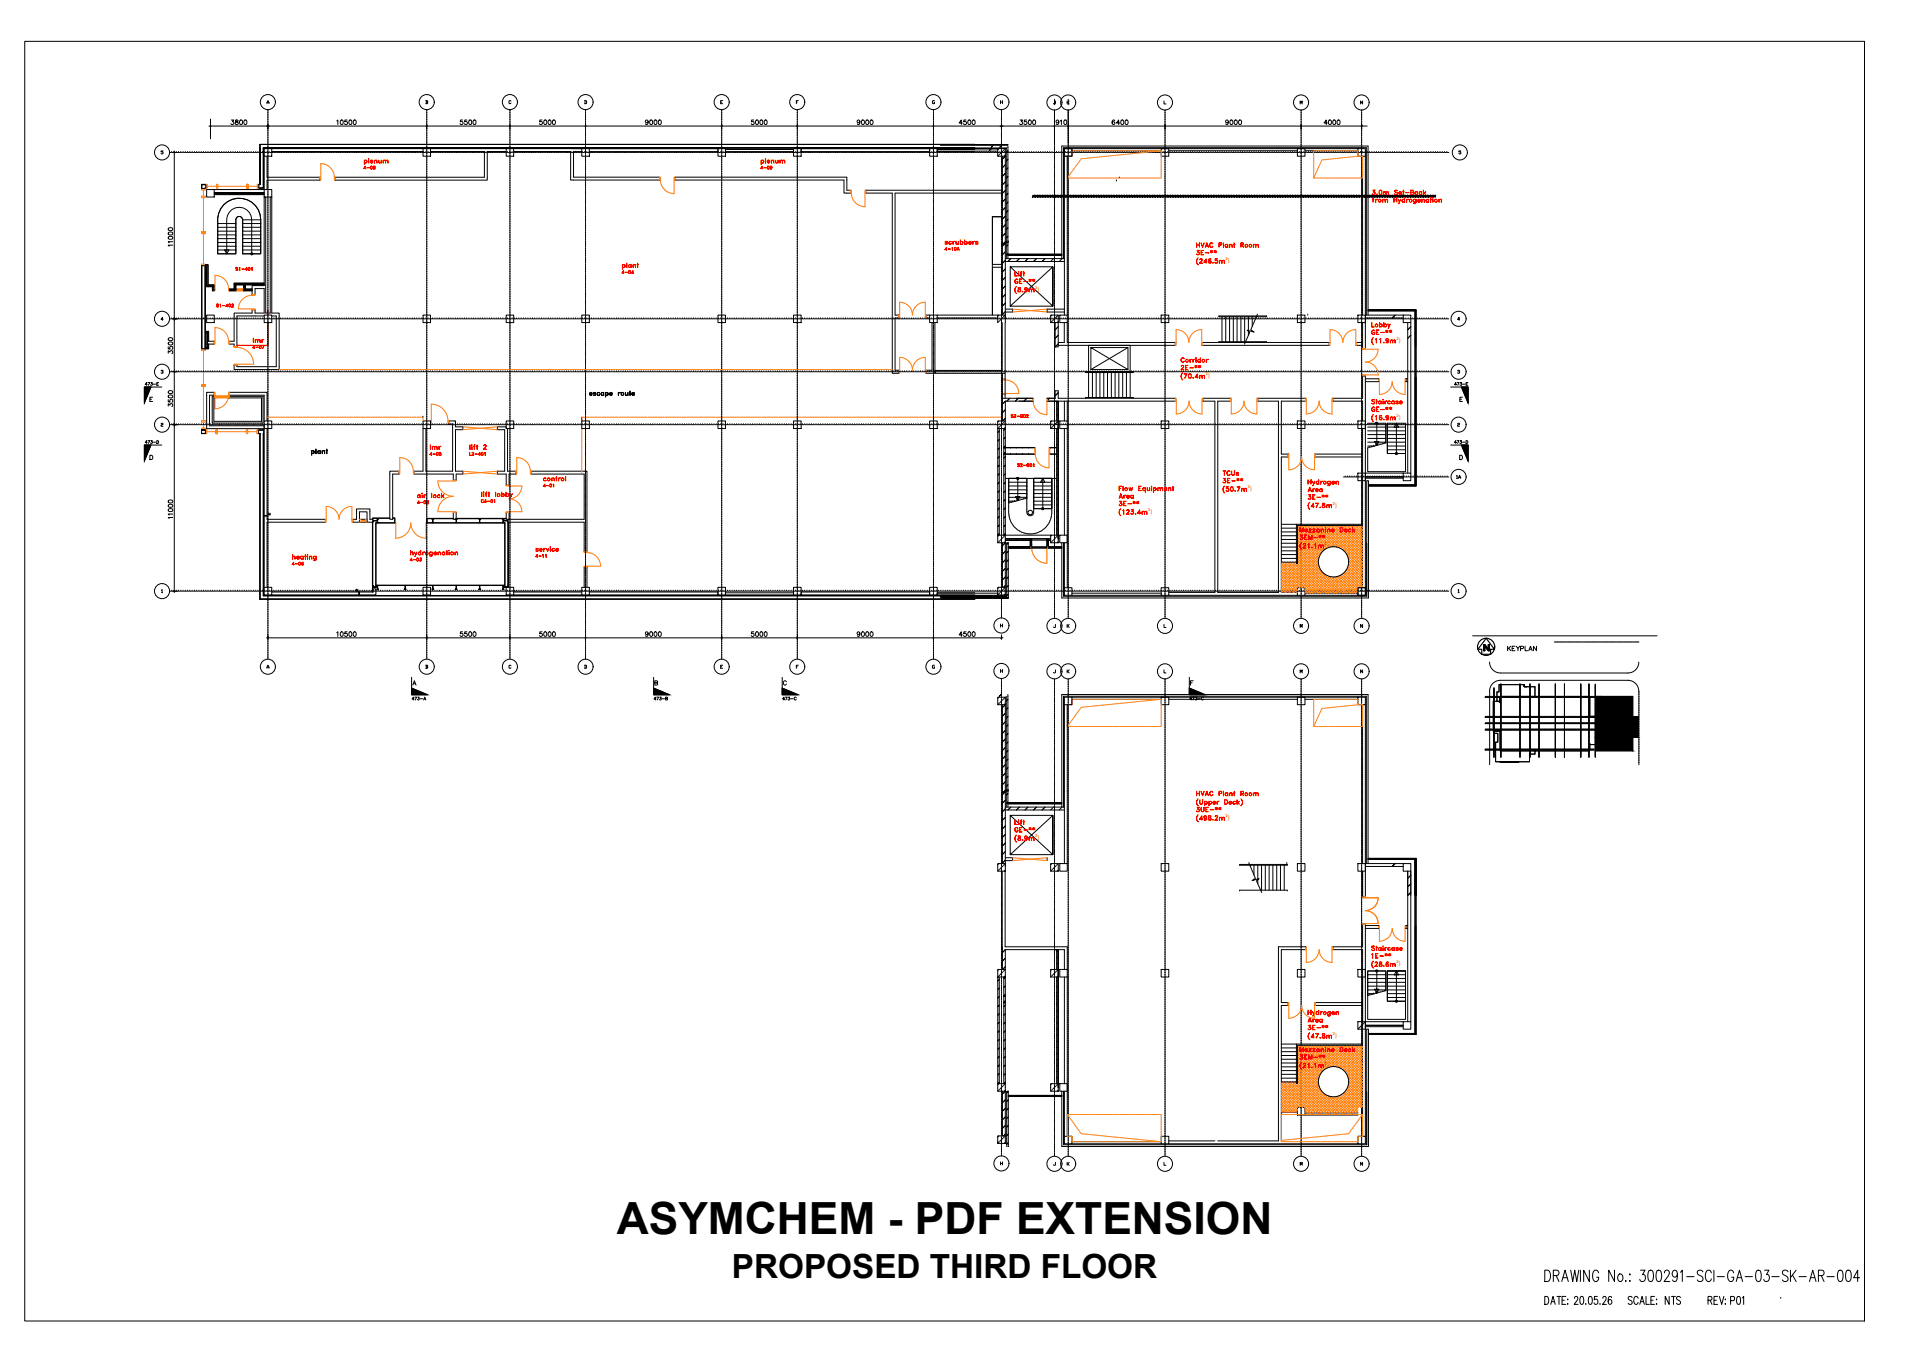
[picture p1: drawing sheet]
<svg xmlns="http://www.w3.org/2000/svg" width="841mm" height="594mm" viewBox="0 0 841 594" stroke-linecap="round" stroke-linejoin="round" font-family="sans-serif">
<defs><g id="words">
<text font-size="19.6" x="271.9" y="543.7">ASYMCHEM - PDF EXTENSION</text>
<text font-size="14.7" x="322.7" y="563.3">PROPOSED THIRD FLOOR</text>
<g font-size="8.8">
<text x="680.2" y="565.9">DRAWING No.:</text>
<text x="721.8" y="565.9">300291-SCI-GA-03-SK-AR-004</text>
</g>
<g font-size="7.1">
<text x="733.1" y="576.1">NTS</text>
<text x="762" y="576.1">P01</text>
</g>
<text font-size="5.7" x="334.4" y="73.7">plenum</text>
<g font-size="5.3">
<text x="100.9" y="56.1">3800</text>
<text x="147.5" y="56.1">10500</text>
<text x="201.8" y="56.1">5500</text>
<text x="236.7" y="56.1">5000</text>
<text x="283.6" y="56.1">9000</text>
<text x="330.2" y="56.1">5000</text>
<text x="376.8" y="56.1">9000</text>
<text x="421.9" y="56.1">4500</text>
<text x="448.4" y="56.1">3500</text>
<text x="464.6" y="56.1">910</text>
<text x="489.3" y="56.1">6400</text>
<text x="539.4" y="56.1">9000</text>
<text x="582.8" y="56.1">4000</text>
<text x="188.7" y="199.3">lmr</text>
<text x="147.5" y="281.9">10500</text>
<text x="201.8" y="281.9">5500</text>
<text x="236.7" y="281.9">5000</text>
<text x="283.6" y="281.9">9000</text>
<text x="330.2" y="281.9">5000</text>
<text x="376.8" y="281.9">9000</text>
<text x="421.9" y="281.9">4500</text>
</g>
<g font-size="4.9">
<text x="77.3" y="109.7" transform="rotate(-90 77.3 109.7)">11000</text>
<text x="110.8" y="152">lmr</text>
<text x="77.3" y="157" transform="rotate(-90 77.3 157)">3500</text>
<text x="77.3" y="180.3" transform="rotate(-90 77.3 180.3)">3500</text>
<text x="77.3" y="229.7" transform="rotate(-90 77.3 229.7)">11000</text>
<text x="663.6" y="287.9">KEYPLAN</text>
</g>
<g font-size="4.4" fill="#f00">
<text x="159.5" y="75.8">4-08</text>
<text x="334.4" y="75.8">4-09</text>
<text x="94.5" y="136.5">S1-402</text>
<text x="444.9" y="185.2">S2-G02</text>
<text x="238.5" y="215.9">4-01</text>
<text x="127.7" y="250.5">4-06</text>
<text x="235.3" y="246.9">4-11</text>
</g>
<g font-size="4.4">
<text x="110.4" y="154.9">4-07</text>
<text x="63.1" y="171.1">473-E</text>
<text x="640.3" y="171.1">473-E</text>
<text x="641" y="212">1A</text>
<text x="183.1" y="223.3">4-02</text>
<text x="180.6" y="309.7">473-A</text>
<text x="287.5" y="309.7">473-B</text>
<text x="344" y="309.7">473-C</text>
<text x="523.5" y="309.7">473-C</text>
</g>
<g font-size="4">
<text x="572.2" y="46.9">M</text>
<text x="598.7" y="46.9">N</text>
<text x="63.1" y="196.5">473-D</text>
<text x="640.3" y="196.5">473-D</text>
<text x="188.7" y="201.8">4-05</text>
<text x="179.9" y="248.4">4-03</text>
<text x="572.2" y="277.6">M</text>
<text x="598.7" y="277.6">N</text>
<text x="116.8" y="295.6">A</text>
<text x="223.3" y="295.6">C</text>
<text x="350" y="295.6">F</text>
<text x="598.7" y="514.7">N</text>
</g>
<g font-size="4" fill="#f00">
<text x="415.6" y="111.5">4-10A</text>
<text x="273.4" y="121.7">4-04</text>
<text x="206" y="201.8">L2-401</text>
<text x="447.7" y="206.7">S2-G01</text>
<text x="211.3" y="222.6">C4-01</text>
</g>
<g font-size="3.5">
<text x="445.6" y="108.3" transform="rotate(-90 445.6 108.3)">CJ</text>
<text x="120.3" y="228.2" transform="rotate(-90 120.3 228.2)">CJ</text>
<text x="155.9" y="261.8">CJ</text>
<text x="442.7" y="350">CJ</text>
</g>
<g font-size="3.1" fill="#f00">
<text x="540.1" y="116">²)</text>
<text x="456.2" y="128.7">²)</text>
<text x="615.4" y="151.1">²)</text>
<text x="531.3" y="166.7">²)</text>
<text x="615.4" y="185.1">²)</text>
<text x="549.8" y="216.5">²)</text>
<text x="506" y="226.6">²)</text>
<text x="587.3" y="223.7">²)</text>
<text x="583.8" y="241.5">²)</text>
<text x="540.1" y="361.5">²)</text>
<text x="456.2" y="370.4">²)</text>
<text x="615.4" y="425.9">²)</text>
<text x="587.3" y="457.6">²)</text>
<text x="583.8" y="470.6">²)</text>
</g>
</g></defs>
<!-- layer: 03_Third Floor - Proposed|9 -->
<g fill="none" stroke="#f00" stroke-width=".44">
<path d="M160.6 70.5l.1 2zM162.5 69.9l.1 2zM163.4 71.1l.9-.2a.55 .55 0 0 0-.8-.1 .55 .55 0 0 0-.1 .8l.6 .2 .3-.3a.58 .58 0 0 1-1 0 .58 .58 0 0 1 .3-.9 .58 .58 0 0 1 .8 .6h-1M165 70.5l.1 1.4zM165.1 70.9l1-.3 .1 1.3-.2-1.2zM166.9 70.5l.3 1.2 .8-.2-.3 .3h-.7zM168 70.5l.1 1.4zM168.9 70.5v1.4zM168.9 70.9l1-.3 .1 1.3-.2-1.2zM170 70.9l.5-.4 .5 .1 .1 1.3-.3-1.2zM604.9 87.8l.7 .1zM605 85.5l.3 .2"/>
<path d="M605.4 87.2l-.2 1.9v-1.6l.4-.4-.3 .2M605.4 84.6a.66 .66 0 0 1 .8 .5 .66 .66 0 0 1-.5 .7 .66 .66 0 0 1-.8-.4l.7 .3 .5-.4M605.7 84.6l.4 .5-.4 .6M606 83.9l-.9-.1h1l-.7 .8M606 83.8l-.6 .8 .7 .4M606.3 87.8l.1 1.3zM606.5 88.1l.7-.3-.8 .6zM607 85.5l.1 .3zM607 85.6h.1M608.1 83.9a.92 .92 0 0 1 1.1 .9 .92 .92 0 0 1-1.1 .9l-.2-.8zM608.1 85.6h.8M608.1 84h.8"/>
<path d="M608.2 83.9l-.3 .7 .3 1.1M608.8 83.9l.3 .7-.3 1.1M609.5 87.8v1.3zM609.5 88.2l.5-.4 .5 .1 .1 1.2-.2-1.1zM609.8 84.5l.1 1.3zM610.2 84.6h.7l.1 1.2-.2-1.2-.9 .3zM610.6 88.2l.5-.4 .4 .1 .2 1.2-.3-1.1zM611 84.9l.4-.4 .5 .1 .1 1.2-.2-1.2zM614.4 87.1l.1 2zM614.5 88.1h1.1M614.5 88.2h1.1M614.9 83.9l1.1 .2-.8-.2-.4 .4a1.18 1.18 0 0 1 1.1 1.4l-1.2-.2h1.2v-.5l-1.1-.5z"/>
<path d="M615.6 87.1l.1 2zM616.7 84.7l.7-.2 .4 .6h-1.1l.9-.1-.1-.4a.58 .58 0 0 0-.7 .3 .58 .58 0 0 0 .2 .7 .58 .58 0 0 0 .8-.1 .65 .65 0 0 1-1 .2 .65 .65 0 0 1-.1-1zM616.9 88.9l-.6-1.1 .6 1.3M617.4 87.8l-.9 2zM618 88.1l.4-.3 .7 .3-.4-.2a.58 .58 0 0 0-.7 .6 .58 .58 0 0 0 .7 .5l.4-.2a.65 .65 0 0 1-1 .2 .65 .65 0 0 1-.1-.9zM618.2 84.5l.7 .1zM618.5 83.8l.1 2zM619.1 87.1l.1 2zM619.4 84.9h1.7zM619.9 87.8l.1 1.3zM620.3 87.9l.5-.1-.8 .6zM621.9 84.7l1-.1v-.6l-1-.1v1.8l1-.1v-.7h-1"/>
<path d="M622.6 84.7l.5 .4-.1 .5-1.2 .2v-2l1.2 .2 .1 .5-.5 .4M623.1 88.1l.4-.3 .6 .3-.4-.2a.58 .58 0 0 0-.6 .6 .58 .58 0 0 0 .6 .5l.4-.2a.64 .64 0 0 1-.9 .2 .64 .64 0 0 1-.1-.9zM623.7 84.7l.4-.2 .7 .2-.4-.1a.58 .58 0 0 0-.7 .5 .58 .58 0 0 0 .7 .6l.4-.2a.65 .65 0 0 1-.9 .1 .65 .65 0 0 1-.2-.9zM624.1 87.8l.1 1.4-.7 .6-.4-.3h.9zM624.8 84.5l.1 1.3zM625 88.4h.9l-.1-.4a.53 .53 0 0 0-.7 .1 .53 .53 0 0 0 .1 .7 .53 .53 0 0 0 .7-.1 .57 .57 0 0 1-.9 .1 .57 .57 0 0 1 .2-.9 .57 .57 0 0 1 .8 .5h-1M625.6 84.7l.7-.2 .3 .4-.1-.3a.58 .58 0 0 0-.9 .5 .58 .58 0 0 0 .9 .5l.1-.2a.61 .61 0 0 1-.9 .3 .61 .61 0 0 1-.1-1zM626.7 87.8l.1 1.3zM626.8 88.2l.5-.4 .4 .1 .1 1.2-.1-1.1zM627.4 83.8l.1 2zM627.5 85.4l1-.9-1 1M627.7 85.1l.8 .7z"/>
<path d="M628.6 88.1l.4-.3 .7 .3-.4-.2a.58 .58 0 0 0-.7 .6 .58 .58 0 0 0 .7 .5l.4-.2a.65 .65 0 0 1-1 .2 .65 .65 0 0 1-.1-.9zM629.7 87.8v1.3zM630.3 87.8l.7 .1zM630.6 87.1l.1 2zM631.5 87.2l.2 .1zM631.6 87.2h.1M631.6 87.8v1.3zM634.2 87.8l.1 1.3zM634.3 88.2l.5-.4 .5 .1 .1 1.2-.2-1.1zM104 118h.8h-.8l.8 .7-.1 .4-.7-.1h.8zM105.4 118.1l.3-.3v1.4l-.1-1.2zM106.5 118.5l1.1 .1z"/>
<path d="M108.8 117.8l-.1 1.4v-1.2l-.6 .8h.9h-.9zM109.5 119.1h.6M110 117.9v1.2M110.1 118l-.6 .1 .1 1M110.8 118.1l.3-.3v1.4v-1.2zM274.3 116.6l.1 2zM274.4 116.9a.64 .64 0 0 1 1-.1 .64 .64 0 0 1 0 .9 .64 .64 0 0 1-1-.1l.4 .2a.58 .58 0 0 0 .7-.5 .58 .58 0 0 0-.7-.6zM276.3 115.9v2zM277.1 116.9l.4-.3 .7 .3-.4-.2a.58 .58 0 0 0-.7 .6 .58 .58 0 0 0 .7 .5l.4-.2a.65 .65 0 0 1-1 .2 .65 .65 0 0 1-.1-.9zM278.2 116.6v1.3zM279 116.6l.1 1.3zM279.4 116.7h.7v1.2l-.1-1.1-.9 .2z"/>
<path d="M280.7 116.6l.7 .1zM281 115.9l.1 2zM416.7 106.5h.8M416.7 106.7l.9 .7-.3 .3-.7-.3M416.8 106.4v.4M417.4 106.4l.2 .3-.3-.3-.7 .3 .9 .5M418.3 106.7l.4-.3 .6 .3-.1-.2a.56 .56 0 0 0-.8 .1 .56 .56 0 0 0 .1 .8 .56 .56 0 0 0 .8-.1 .59 .59 0 0 1-.9 .3 .59 .59 0 0 1-.1-.9zM420 106.4l.1 1.3zM420.2 106.7l.7-.3-.8 .5zM421.3 106.4l.2 1.1 .9-.2-.3 .3h-.6zM422.4 106.4l.1 1.3zM423.2 105.7l.2 2z"/>
<path d="M425.1 105.7l.2 2zM427 106.9h1l-.1-.4a.56 .56 0 0 0-.8 .1 .56 .56 0 0 0 .1 .8 .56 .56 0 0 0 .8-.1 .58 .58 0 0 1-.9 0 .58 .58 0 0 1 .3-.9 .58 .58 0 0 1 .7 .6h-1.1M428.8 106.4l.1 1.3zM428.9 106.7l.7-.3-.7 .5zM430.1 107.5h.9M430.1 106.7l1 .6-.4 .4-.7-.3 .2 .2M430.1 106.5h.9M430.2 106.4v.4M430.9 106.4l.2 .3-.4-.3-.7 .3 1 .5M430.9 107.1v.5M447.3 119.6l.1 1.9 1.1 .1h-1.2zM448.9 119.6l.1 .3z"/>
<path d="M448.9 119.7h.1M450.2 119.7l-.2 1.9v-1.6l.5-.4-.4 .2M451.2 119.6l.1 2zM527.4 107l.1 2zM527.5 107.9h1.1M527.5 108h1.1M527.5 112l.3 .2M528 111.1a.66 .66 0 0 1 .7 .5 .66 .66 0 0 1-.5 .8 .66 .66 0 0 1-.8-.5l.8 .3 .4-.3M528.1 113.6h.1a2.04 2.04 0 0 0 0 3.1 1.98 1.98 0 0 1-.1-3.1zM528.3 111.2l.3 .4-.3 .6M528.6 110.4l-1-.1h1l-.6 .9M528.6 110.3l-.7 .9 .7 .4"/>
<path d="M528.6 107l.1 2zM528.8 115.9l1.3 .1h-1.4l1.2-1.4-.3-.5-.8 .3 .8-.4 .4 .6-1.2 1.4M529.3 107l.8 1.7 .7-1.7-.7 2zM529.4 110.3h1.1l-1 .1v1.8l1 .1h-1.1zM529.5 111.3l.6 .1zM530.7 115.5h1.4h-1.5l1.1-1.5v2l-.1-1.7-.9 1.2M531.2 111.4l1.6 .1zM531.4 108.5h1.1M531.5 108.4h1M532 107l.8 2-.8-1.7-.8 1.7zM532.8 115.5l.4 .4 .6-.4M532.8 115.3l.4-.4 .6 .4"/>
<path d="M532.9 114.2h.8M533 114.1l-.2 1.3 .3 .5M533.1 114.9l-.3 .5M533.4 107.3l.7-.3 .6 .5a.72 .72 0 0 0-.8-.4 .72 .72 0 0 0-.6 .7v.4a.72 .72 0 0 0 .6 .7 .72 .72 0 0 0 .8-.4 .74 .74 0 0 1-.9 .5 .74 .74 0 0 1-.6-.8zM533.4 114.9l.4 .5-.4 .5M533.5 110.5l.5 .3v-.5l.1 .5 .4-.3-.4 .4 .4 .4-.4-.3-.1 .5 .1-.7-.6 .5 .5-.4zM533.6 114.1h.1a.9 .9 0 0 0-1.1 .9 .9 .9 0 0 0 1 .9 .61 .61 0 0 0 .1-.9 .61 .61 0 0 0-.9 .1M534 110.9h.1M534.5 115.8l.3 .1zM534.7 115.8h.1M535.6 110.9h.1M535.6 110.8l.1 .2"/>
<path d="M535.6 115.8l.3 .1M535.7 110.8l-.6 .5 .5-.4-.5-.4 .5 .3v-.5l.1 .5 .5-.3-.5 .4 .5 .4-.5-.3-.1 .5v-.5M536.3 114.8l.4 .5-.4 .6M536.7 115.2l-.4-.4-.7 .1 .1-.9h.9l-.8 .1-.1 .7a.71 .71 0 0 1 1 .1 .71 .71 0 0 1-.2 1 .71 .71 0 0 1-1-.2h.1M536.7 115.5l-.4 .4-.7-.2M537.4 107.9l.9-.1v-.6l-.9-.1-.1 1.9v-2l1.2 .2v.6l-1.1 .2M537.5 114.7l.1 1.3zM537.6 115.1l1-.3v1.2l-.1-1.1zM538.9 114.8h.7l.1 1.2-.1-.9-.3-.3-.7 .3zM539.2 107l.1 2zM540.1 107.9l.4-.2 .6 .2-.3-.1a.58 .58 0 0 0-.7 .5 .58 .58 0 0 0 .7 .6l.3-.2a.65 .65 0 0 1-.9 .2 .65 .65 0 0 1-.1-1zM541.1 107.7l.1 1.3z"/>
<path d="M542 107.7l.1 1.3zM542.4 107.8h.6l.1 1.2-.2-1.2-.8 .2zM543.7 107.7l.7 .1zM544 107l.1 2zM547 107.9l1-.1v-.6l-1-.1-.1 1.9v-2l1.2 .2-.1 .7-1 .1M547.5 108l.7 1-.6-1M552.4 107.7l.2 1.3zM552.8 107.8h.7l.1 1.2-.2-1.2-.8 .2zM553.9 107.8h.7v1.2l-.1-1.2-.9 .2zM447.5 123.2l.8-.2 .4 .4a.69 .69 0 0 0-.8-.4 .69 .69 0 0 0-.5 .7l.5 1.2 .6-.1 .1-.6-.3-.1h.4a.71 .71 0 0 1-.6 .9 .71 .71 0 0 1-.8-.8zM448 126.3h.1a2.03 2.03 0 0 0 0 3 1.99 1.99 0 0 1-.1-3zM448.7 128.4l.3 .2"/>
<path d="M448.8 126.8a.83 .83 0 0 0 1 1v.7h-1a.86 .86 0 0 1 1-1.1v-.6zM448.8 126.8h1M448.9 120.3l.1 1.3zM448.9 126.8v.6a.79 .79 0 0 1 .9 .3 .79 .79 0 0 1 0 .9l-1.1-.1a1.16 1.16 0 0 1 1.1-1.4l-.1-.3M449.4 123h1.1h-1v1.9h1h-1.1zM449.5 123.9l.6 .1zM449.7 120.3l.7 .1zM449.9 128.4l-.3 .2M450.6 128.5l.3 .1zM450.8 128.5h.1M450.9 120.3l.7 .1zM451.2 124l1.6 .1z"/>
<path d="M451.7 127.4l.6 .4 .4-.4-.3 .4M451.7 127.1l.4-.3 .6 .3M451.8 128.5h.7M452.1 126.8l-.4 .4 .4 .6M452.4 126.8l.3 .6-.3 1.2M452.7 127.6a.62 .62 0 0 1-.9 .2 .62 .62 0 0 1 0-1 .62 .62 0 0 1 .9 .2v1.3l-.4 .4-.6-.3 .2 .2M453.5 123.2l.5 .2v-.4l.1 .4 .5-.2-.5 .3 .5 .4-.5-.3-.1 .5 .1-.7-.6 .5 .5-.4zM453.6 127.4l.1 1.3zM453.7 127.7l.9-.3 .1 1.3-.1-1.2zM454 123.5h.1M454.7 127.7l.5-.3h.5l.1 1.3-.2-1.2zM455.6 123.5h.1"/>
<path d="M455.6 123.4l.1 .2M455.7 123.4l-.6 .5 .5-.4-.5-.3 .5 .2v-.4l.1 .4 .5-.2-.5 .3 .5 .4-.5-.3-.1 .5v-.5M520.9 157.7h.6l.5 .4a.71 .71 0 0 0-.8-.4 .71 .71 0 0 0-.6 .7v.5a.71 .71 0 0 0 .6 .7 .71 .71 0 0 0 .8-.4 .74 .74 0 0 1-.8 .5 .74 .74 0 0 1-.6-.8zM524.5 158.3l.1 1.4zM524.8 158.4l.5-.1-.7 .6zM525.8 158.3l.1 1.4zM526 158.6l.7-.3-.8 .6zM527.1 157.7h.1M527.1 158.3l.1 1.4zM529 157.7l.2 2zM531.7 158.3l.1 1.4zM532.1 158.4l.5-.1-.8 .6z"/>
<path d="M604.6 142.1l.1 1.9 1.1 .1h-1.2zM604.8 145.7l.8-.3 .5 .5a.72 .72 0 0 0-.8-.4 .72 .72 0 0 0-.6 .7l.5 1.1 .7-.1v-.5l-.3-.1h.5a.73 .73 0 0 1-.7 .8 .73 .73 0 0 1-.8-.7zM605.1 148.9l.3-.1a2.03 2.03 0 0 0 0 3 1.91 1.91 0 0 1-.3-2.9zM606.2 149.5l.5-.3v1.9l-.1-1.8zM606.7 145.4h1.2l-1.1 .1v1.8l1.1 .1h-1.2zM606.8 146.4l.6 .1zM608.1 142.1v2zM608.1 143.1a.64 .64 0 0 1 1-.1 .64 .64 0 0 1 0 .9 .64 .64 0 0 1-1-.1l.4 .2a.58 .58 0 0 0 .7-.6 .58 .58 0 0 0-.7-.6zM608.1 149.5l.5-.3v1.9l-.1-1.8zM608.5 146.5l1.6 .1zM610 142.1l.1 2zM610 150.8l.1 .3z"/>
<path d="M610 151h.1M610.1 143.1a.64 .64 0 0 1 .9-.1 .64 .64 0 0 1 0 .9 .64 .64 0 0 1-.9-.1l.3 .2a.58 .58 0 0 0 .7-.6 .58 .58 0 0 0-.7-.6zM610.9 149.9l.6 .4 .5-.5-.4 .5M610.9 149.6l.5-.4 .6 .4M611 151h.8M611.3 149.2l-.4 .5 .4 .6M611.3 146h.1M611.3 145.9l.1 .2M611.4 145.9l-.6 .5 .5-.4-.5-.4 .5 .3v-.5l.1 .5 .5-.3-.5 .4 .5 .4-.5-.3-.1 .5v-.5M611.6 149.2l.4 .6-.3 1.3M612 150.1a.62 .62 0 0 1-1 .1 .62 .62 0 0 1 0-.9 .62 .62 0 0 1 1 .2v1.3l-.5 .3-.6-.3 .2 .3M612.3 143.9l-.6-1.1 .6 1.3"/>
<path d="M612.7 142.8l-.8 2zM612.8 149.8l.1 1.3zM612.9 146h.1M612.9 145.9l.1 .2M613 145.9l-.6 .5 .5-.4-.5-.4 .5 .3v-.5l.1 .5 .5-.3-.5 .4 .5 .4-.5-.3-.1 .5v-.5M613.2 149.9h.7v1.2l-.1-1.1-.9 .2zM613.9 150.2l1-.3 .1 1.2-.2-1.1zM520.6 162.9l1.3 .1h-1.3l1.1-1.4-.3-.5-.8 .3 .4-.4 .6 .1 .1 .7-1.1 1.2M521 164.5l.3-.1a2.03 2.03 0 0 0 0 3 1.94 1.94 0 0 1-.3-2.9zM522.5 161h1.2l-1 .1v1.8l1 .1h-1.2zM522.7 161.9h.5l-.5 .2M523.1 164.7l-.9 2 1-2h-1.3l1.2 .1"/>
<path d="M524.1 164.8a.92 .92 0 0 1 1 .9 .92 .92 0 0 1-1 .9l-.3-.7zM524.1 166.5h.7M524.1 164.9h.7M524.2 164.8l-.3 .8 .3 1M524.4 162.1l1.6 .1zM524.7 164.8l.3 .8-.3 1M525.8 166.5l.3 .1zM525.9 166.5h.1M526.9 166.1l1.3 .2h-1.5l1.1-1.6v2l-.1-1.7-.8 1.3M527.1 161.6h.1M527.1 161.5l.1 .2M527.2 161.5l-.5 .4 .4-.3-.4-.4 .4 .3v-.5l.1 .5 .5-.3-.5 .4 .5 .3-.5-.2-.1 .5v-.5"/>
<path d="M528.8 165.4l.1 1.3zM528.8 161.6h.1M528.8 161.5l.1 .2M528.9 161.5l-.6 .4 .5-.3-.5-.4 .5 .3v-.5l.1 .5 .4-.3-.4 .4 .4 .3-.4-.2-.1 .5v-.5M528.9 165.7l.4-.3 .5 .1 .1 1.2-.2-1.1zM529.9 165.7l.5-.3 .4 .1 .1 1.2-.1-1.1zM604.8 176.1l1.1 .2h-1.2l.1 .4 1.1 .6-.1 .6-1.2-.1h1.3l-.2-.6-1-.5zM604.8 179.7l.8-.3 .5 .4a.72 .72 0 0 0-.8-.3 .72 .72 0 0 0-.6 .6l.5 1.2 .7-.2v-.5l-.3-.1h.5a.73 .73 0 0 1-.7 .9 .73 .73 0 0 1-.8-.8zM606.5 176.7l.6 .1zM606.7 176l.1 2zM606.7 179.4h1.2l-1.1 .1v1.8l1.1 .1h-1.2zM608.7 176.7l.1 1.3z"/>
<path d="M609.5 176.1l.3 .1zM609.6 176.1h.1M609.6 176.7l.1 1.3zM610.4 176.7l.1 1.3zM610.8 176.8l.5-.1-.8 .6zM611.3 179.9h.1M611.3 179.8l.1 .3M611.4 179.8l-.6 .5 .5-.4-.5-.4 .5 .3v-.4l.1 .4 .5-.3-.5 .4 .5 .4-.5-.2-.1 .4v-.4M612 176.8l.4-.1 .3 .4a.55 .55 0 0 0-.8-.2 .55 .55 0 0 0 0 .9h.9a.66 .66 0 0 1-1 0 .66 .66 0 0 1 .2-1zM612.9 179.9h.1M612.9 179.8l.1 .3M613 179.8l-.6 .5 .5-.4-.5-.4 .5 .3v-.4l.1 .4 .5-.3-.5 .4 .5 .4-.5-.2-.1 .4v-.4"/>
<path d="M613.7 176.8l.8 .2-.3-.2a.58 .58 0 0 0-.7 .6 .58 .58 0 0 0 .7 .5l.3-.1a.66 .66 0 0 1-1 0 .66 .66 0 0 1 .2-1zM614.5 176.7l.1 1.3zM615.4 177.9h.8M615.4 177.1l1 .5-.2 .3-.9-.1 .2 .1M615.4 176.9h.8M615.5 176.8v.4M616.1 176.8l.3 .2-.4-.3-.7 .3 .9 .6M616.1 177.5v.4M617 177.3h1l-.1-.4a.56 .56 0 0 0-.8 .1 .56 .56 0 0 0 .1 .7 .56 .56 0 0 0 .8-.1 .58 .58 0 0 1-1 .1 .58 .58 0 0 1 .3-.9 .58 .58 0 0 1 .8 .6h-1.1M207.1 196l.1 2zM207.8 196.1l.3 .1zM208 196.1h.1"/>
<path d="M208 196.7l.1 1.3zM208.7 196.7l.7 .1zM209.2 196.1l-.2 1.9v-1.6l.5-.4-.4 .2M210 196.7l.6 .1zM210.3 196v2zM213.2 197.9l1.2 .1h-1.3l1.1-1.4-.3-.5-.7 .3 .7-.4 .4 .6-1.1 1.4M605.1 182.9l.3-.2a2.03 2.03 0 0 0 0 3.1 1.94 1.94 0 0 1-.3-2.9zM606.2 183.5l.5-.4v2l-.1-1.8zM606.8 180.3h.6l-.6 .1M608.1 184.6l.4 .4 .6-.4M608.1 184.3l.4-.3 .6 .3M608.2 183.3h.8"/>
<path d="M608.4 183.2l-.3 1.2 .3 .6M608.4 184l-.3 .4M608.5 180.4l1.6 .1zM608.7 184l.4 .4-.4 .6M608.9 183.2h.1a.98 .98 0 0 0-1.2 .7 .98 .98 0 0 0 .7 1.2 .63 .63 0 0 0 .6-.9 .63 .63 0 0 0-1-.1M610 184.8l.1 .3zM610 184.9h.1M610.9 183.9l.5 .3 .6-.3M610.9 183.6l.5-.4 .6 .4M611 184.9h.8M611.3 183.2l-.4 .5 .4 .5M611.6 183.2l.4 .5-.3 1.3"/>
<path d="M612 184a.62 .62 0 0 1-1 .2 .62 .62 0 0 1 0-1 .62 .62 0 0 1 1 .2v1.3l-.5 .4-.6-.3 .2 .2M612 183.7l-.4 .5M612.8 183.7l.1 1.4zM612.9 184.1l.5-.4 .5 .2v1.2l-.1-1.1zM613.9 184.1l.6-.4 .4 .2 .1 1.2-.2-1.1zM185.2 218l.1 1.3zM185.9 217.4l.3 .2zM186 217.4h.1M186 218l.1 1.3zM186.9 218l.1 1.3zM187.1 218.3l.6-.3-.7 .6zM190.2 217.4l.1 1.9z"/>
<path d="M193.1 218.1l.4-.1 .3 .4a.55 .55 0 0 0-.8-.2 .55 .55 0 0 0 0 .9h.9a.66 .66 0 0 1-1 0 .66 .66 0 0 1 .2-1zM194.6 217.4l.1 1.9zM194.7 219l1-1-1 1.1M195.1 218.6l.6 .7-.7-.6M212.3 216.8l.1 2zM213.1 216.9l.3 .1zM213.2 216.9h.1M213.2 217.5l.1 1.3zM213.9 217.5l.7 .1zM214.4 216.9l-.2 1.9v-1.6l.5-.4-.4 .2M215.2 217.5l.6 .1zM215.5 216.8v2z"/>
<path d="M218.4 216.8l.1 2zM221.1 216.8l.1 2zM221.2 217.8a.64 .64 0 0 1 .9-.1 .64 .64 0 0 1 0 .9 .64 .64 0 0 1-.9-.1l.4 .3a.58 .58 0 0 0 .6-.6 .58 .58 0 0 0-.6-.6zM223 216.8l.1 2zM223.1 217.8a.64 .64 0 0 1 .9-.1 .64 .64 0 0 1 0 .9 .64 .64 0 0 1-.9-.1l.4 .3a.58 .58 0 0 0 .7-.6 .58 .58 0 0 0-.7-.6zM225.3 218.7l-.6-1.2 .6 1.3M225.7 217.5l-.8 2zM239.6 210.9l.7-.3 .3 .4-.1-.2a.58 .58 0 0 0-.9 .5 .58 .58 0 0 0 .9 .5l.1-.2a.61 .61 0 0 1-.9 .2 .61 .61 0 0 1-.1-.9zM243.2 210.6l.1 1.3zM243.6 210.7h.6l.1 1.2-.2-1.1-.8 .2zM244.9 210.6l.7 .1zM245.2 209.9l.1 2z"/>
<path d="M246.1 210.6l.1 1.3zM246.3 210.9l.7-.3-.8 .6zM249.3 209.9l.1 2zM493.3 214.3h1.1h-1v2zM493.4 215.2h.5l-.5 .1M493.5 219.1h1.1M493.6 219h.9M494 217.6l.8 2-.8-1.7-.7 1.7zM495 214.3l.1 2zM495.4 218.2l.1 1.4zM495.5 218.5l.7-.3-.7 .6zM496.7 218.8h1l-.1-.3a.57 .57 0 0 0-.9 .4 .57 .57 0 0 0 .9 .5l.1-.2a.57 .57 0 0 1-1 .1 .57 .57 0 0 1 .3-.9 .57 .57 0 0 1 .7 .5h-1"/>
<path d="M497.6 214.9l.4 1.1 .4-1.1 .4 1.1 .5-1.1-.5 1.4-.4-1.1-.4 1.1zM498.6 218.3l.9 .2-.4-.2a.58 .58 0 0 0-.7 .6 .58 .58 0 0 0 .7 .6l.4-.2a.67 .67 0 0 1-1.1 .1 .67 .67 0 0 1 .2-1.1zM499.5 218.2l.1 1.4zM501.9 214.3h1.2h-1.1v1.9l1.1 .1h-1.2zM502 215.2h.6l-.6 .1M503.8 215.2l.3-.3 .7 .3-.4-.2a.58 .58 0 0 0-.7 .6 .58 .58 0 0 0 .7 .6l.4-.2a.65 .65 0 0 1-.9 .1 .65 .65 0 0 1-.1-.9zM504.8 214.9l.1 2zM505.7 214.9l.1 1.1 .9-.1-.3 .3h-.7zM506.7 214.9l.1 1.4zM507.5 214.3l.2 .1zM507.6 214.3h.1M507.6 214.9v1.4z"/>
<path d="M508.4 214.9l.1 2zM508.5 215.2a.64 .64 0 0 1 .9-.1 .64 .64 0 0 1 0 .9 .64 .64 0 0 1-.9 0l.4 .2a.58 .58 0 0 0 .7-.6 .58 .58 0 0 0-.7-.6zM510.3 214.9l.1 1.4zM510.4 215.3l.5-.4 .5 .1 .1 1.3-.2-1.2zM511.5 215.3l.4-.4 .5 .1 .1 1.3-.2-1.2zM513.3 215.2l.7-.3 .3 .7h-1l.9-.1-.1-.4a.58 .58 0 0 0-.7 .2 .58 .58 0 0 0 .1 .8 .58 .58 0 0 0 .8-.1 .65 .65 0 0 1-.9 .1 .65 .65 0 0 1-.1-.9zM515 214.9l.1 1.4zM515.1 215.3l.5-.4 .4 .1 .1 1.3-.2-1.2zM516.7 214.9l.7 .1zM517 214.3l.1 2zM539.1 207.5l1.2 .1zM539.1 212.5l.3 .2"/>
<path d="M539.5 214.3l.3-.1a2.03 2.03 0 0 0 0 3 1.94 1.94 0 0 1-.3-2.9zM539.7 207.6v1.9v-1.9M539.7 211.6a.66 .66 0 0 1 .6 .6 .66 .66 0 0 1-.5 .7 .66 .66 0 0 1-.7-.5l.7 .3 .5-.3M539.9 211.7l.4 .4-.4 .6M540.2 210.9l-.9-.1h1l-.6 .9M540.2 210.8l-.7 .9 .8 .4M540.5 216.3l.3 .2M541 207.8l.7-.3 .5 .5a.69 .69 0 0 0-.8-.4 .69 .69 0 0 0-.5 .7v.4a.69 .69 0 0 0 .5 .7 .69 .69 0 0 0 .8-.4 .72 .72 0 0 1-.8 .5 .72 .72 0 0 1-.6-.8zM541 210.8h1.2l-1 .1v1.8l1 .1h-1.2zM541.2 211.8h.5l-.5 .1M541.3 215.3l.3 .5-.3 .7M541.6 215.7l-.4-.4-.7 .1 .1-.8h1h-.9l-.1 .7a.7 .7 0 0 1 1 .1 .7 .7 0 0 1-.2 1 .7 .7 0 0 1-1-.2h.1"/>
<path d="M541.6 216.1l-.4 .4-.7-.3M542.6 214.6a.92 .92 0 0 1 1 1 .92 .92 0 0 1-1 .9l-.3-.8zM542.6 216.3h.7M542.6 214.7h.7M542.7 214.6l-.3 .8 .3 1.1M542.9 207.5l.1 1.4 .5 .5 .5-.2 .2-1.7v1.4l-.3 .5-.9-.2zM542.9 211.9l1.6 .1zM543.2 214.6l.3 .8-.3 1.1M544.4 216.3l.1 .2zM544.4 216.3h.1M545 209.3h.8M545 208.3h.8"/>
<path d="M545.1 208.3l-.1 .2 .9 .6-.4 .4-.6-.3 .2 .2M545.6 211.4h.1M545.6 211.3l.1 .2M545.7 208.3l.2 .2-.4-.3-.6 .3 .9 .5M545.7 208.9v.5M545.7 211.3l-.5 .5 .4-.4-.4-.4 .4 .3v-.5l.1 .5 .5-.3-.5 .4 .5 .4-.5-.3-.1 .5v-.5M546.5 214.6l-1 1.9 1.1-1.9h-1.4h1.3M547.3 215.2l.1 1.3zM547.3 211.4h.1M547.3 211.3l.1 .2M547.4 211.3l-.6 .5 .5-.4-.5-.4 .5 .3v-.5l.1 .5 .4-.3-.4 .4 .4 .4-.4-.3-.1 .5v-.5M547.4 215.6l.4-.4 .5 .1 .1 1.2-.2-1.1z"/>
<path d="M548.4 215.6l.5-.4 .4 .1 .1 1.2-.1-1.1zM576.6 211.4l.1 2zM576.7 212.3h1.1M576.7 212.4h1.1M576.7 219.8l.2 .1M576.8 216.3h1.1M576.9 216.1h.9M577.2 218.8a.67 .67 0 0 1 .7 .6 .67 .67 0 0 1-.5 .7 .67 .67 0 0 1-.8-.4h.1M577.3 214.7l.8 2-.8-1.7-.7 1.7zM577.4 218.9l.4 .5-.4 .5M577.7 218.2l-.9-.2h1l-.6 .9M577.7 218l-.7 .9 .8 .4"/>
<path d="M577.8 211.4l.1 2zM577.8 219.6l-.5 .3-.6-.2M578.6 218h1.1l-1 .2v1.7l1 .2h-1.1zM578.7 215.4l.1 1.3zM578.7 219h.5l-.5 .1M578.9 215.7l.6-.3-.7 .6zM579.1 213.2l-.6-1.1 .6 1.3M579.5 212.1l-.8 2zM580 216l1-.3a.53 .53 0 0 0-.8-.1 .53 .53 0 0 0 0 .8 .53 .53 0 0 0 .8-.1 .57 .57 0 0 1-1 .1 .57 .57 0 0 1 .3-.9 .57 .57 0 0 1 .8 .5h-1.1M580.2 212.3l.4-.2 .6 .2-.4-.2a.58 .58 0 0 0-.6 .6 .58 .58 0 0 0 .6 .6l.4-.2a.64 .64 0 0 1-.9 .1 .64 .64 0 0 1-.1-.9zM580.4 219.1l1.6 .1zM581.2 211.4l.1 2z"/>
<path d="M581.7 215.7l.4-.3 .6 .3-.3-.2a.58 .58 0 0 0-.7 .6 .58 .58 0 0 0 .7 .5l.3-.2a.64 .64 0 0 1-.9 .2 .64 .64 0 0 1-.1-.9zM582.1 212.1l.1 1.3zM582.3 212.3l.7-.2-.8 .5zM582.7 215.4l.2 1.3zM583.1 218.6h.2M583.1 218.5l.2 .2M583.3 218.5l-.6 .5 .4-.4-.4-.4 .4 .3v-.5l.2 .5 .4-.3-.4 .4 .4 .4-.4-.3-.2 .5v-.5M584.3 218.2l.5 .3v-.5l.1 .5 .4-.3-.4 .4 .4 .4-.4-.3-.1 .5 .1-.7-.6 .5 .5-.4zM584.8 218.6h.1M585.2 212.3l.4-.2 .7 .2-.4-.2a.58 .58 0 0 0-.7 .6 .58 .58 0 0 0 .7 .6l.4-.2a.65 .65 0 0 1-.9 .2 .65 .65 0 0 1-.2-1zM586.3 212.1v1.7l-.9 .2-.2-.2h1zM587.1 212.6h1l-.1-.4a.58 .58 0 0 0-.8 .3 .58 .58 0 0 0 .2 .7 .58 .58 0 0 0 .8-.1 .62 .62 0 0 1-.9 .1 .62 .62 0 0 1 0-.9 .62 .62 0 0 1 .9 .1v.3h-1.1"/>
<path d="M588.8 212.1l.2 1.3zM589.2 212.1h.7l.1 1.3-.2-1.2-.8 .2zM493.4 222.6l.2 .2M493.5 220.9h1l-.7 .9 .6-.8zM493.8 221.8l.7 .3M493.8 221.7a.68 .68 0 0 1 .8 .5 .68 .68 0 0 1-.6 .8 .68 .68 0 0 1-.7-.5l.7 .3 .5-.4M493.9 224.3h.1a2.12 2.12 0 0 0 0 3 1.96 1.96 0 0 1-.1-3zM494.1 221.8l.4 .5-.4 .5M494.9 225l.5-.4v2l-.1-1.8zM495.3 220.9l1.1 .1zM495.3 220.9v2h1.1l-1-.1M495.4 221.9l.5 .1z"/>
<path d="M496.6 226.5l1.2 .1h-1.3l1.2-1.4-.3-.5-.8 .4 .1-.3 .9-.1 .1 .7-1.1 1.2M497.1 222l1.6 .1zM498.5 226.3l.3 .2M499 225.4a.66 .66 0 0 1 .7 .5 .66 .66 0 0 1-.5 .8 .66 .66 0 0 1-.8-.5l.8 .3 .4-.3M499.3 225.5l.3 .4-.3 .6M499.6 224.7l-1-.1h1l-.6 .9M499.6 224.6l-.7 .9 .7 .4M499.9 221.5h.1M499.9 221.4v.2M499.9 221.4l-.6 .5 .6-.4-.6-.4 .6 .3v-.5v.5l.5-.3-.5 .4 .5 .4-.5-.3v.5v-.5M500.5 226.3l.1 .3zM500.5 226.5h.1"/>
<path d="M501 221.1l.5 .3v-.5l.1 .5 .4-.3-.4 .4 .4 .4-.4-.3-.1 .5 .1-.7-.6 .5 .5-.4zM501.5 221.5h.1M502.4 224.6l-.1 2v-1.7l-.8 1.3h1.3h-1.4zM503.4 225.3l.1 1.3zM503.5 225.7l.4-.4 .5 .1 .1 1.2-.2-1.1zM504.5 225.7l.5-.4 .4 .1 .2 1.2-.2-1.1zM573 232.5l.7 1.7 .8-1.7v2l-.1-1.6-.7 1.6-.6-1.6-.1 1.6zM573.1 237.5l.2 .2M573.6 236.6a.67 .67 0 0 1 .7 .5 .67 .67 0 0 1-.5 .8 .67 .67 0 0 1-.8-.5h.1M573.6 239.1h.1a2.13 2.13 0 0 0 0 3.1 1.95 1.95 0 0 1-.1-3.1zM573.9 236.7l.3 .4-.3 .6M574.1 235.9l-.9-.1h1l-.6 .9"/>
<path d="M574.1 235.8l-.6 .9 .7 .3M574.2 237.3l-.5 .4-.6-.3M575 235.8h1.1l-1 .1v1.8l1 .1h-1.1zM575.1 236.7h.5l-.5 .1M575.3 233.4l.6-.3 .4 .7h-1l.9-.1-.1-.4a.58 .58 0 0 0-.9 .5 .58 .58 0 0 0 .9 .5l.1-.2a.61 .61 0 0 1-.9 .2 .61 .61 0 0 1 0-.9zM576.5 239.9l.5-.4v2l-.1-1.8zM576.8 235.8l.7 1.7 .8-1.7v2l-.1-1.5-.7 1.5-.6-1.5-.1 1.5zM576.9 233.1h1.1l-.9 1.3 .9 .1h-1.1l.9-1.3zM577 221.6l.3-.2a2.04 2.04 0 0 0 0 3 1.88 1.88 0 0 1-.3-2.8zM578 223.2l1.3 .1h-1.4l1-1.5v1.9v-1.6l-.9 1.2M578.6 233.1h1.1l-.9 1.3 .9 .1h-1.1l1-1.3zM579.1 236.8l1.6 .2z"/>
<path d="M579.4 239.9l.6-.4v2l-.2-1.8zM580.4 233.4l.4-.3 .7 .3-.4-.2a.58 .58 0 0 0-.7 .6 .58 .58 0 0 0 .7 .6l.4-.2a.65 .65 0 0 1-1 .1 .65 .65 0 0 1-.1-.9zM581.1 221.8l-1 1.9 1-1.9h-1.3h1.3M581.5 233.1l.1 1.4zM581.8 223.6l.3 .1zM581.9 236.4h.1M581.9 236.3v.1M581.9 223.6h.1M581.9 236.3l-.6 .4 .6-.3-.6-.4 .6 .3v-.5v.5l.5-.3-.5 .4 .5 .3-.5-.3v.6v-.6M582.3 233.1l.1 1.4zM582.4 233.5l.5-.4 .5 .1 .1 1.3-.2-1.2zM582.9 223.5l.2 .2"/>
<path d="M583 221.8a.83 .83 0 0 0 .9 1.1v.7h-.9a.86 .86 0 0 1 .9-1.2v-.6zM583 222h.9M583 221.8v.4a1.06 1.06 0 0 1 .9 1.5h-.9a.79 .79 0 0 1 0-.9 .79 .79 0 0 1 .8-.4v-.6M583.5 236.4h.1M583.5 236.3l.1 .1M583.6 236.3l-.6 .4 .5-.3-.5-.4 .5 .3v-.5l.1 .5 .4-.3-.4 .4 .4 .3-.4-.3-.1 .6v-.6M584 223.5l-.3 .2M584.1 232.6l.2 .2zM584.2 232.6h.1M584.2 233.1l.1 1.4zM584.8 222.4l.1 1.3zM584.9 222.8l.4-.4 .5 .1 .1 1.2-.2-1.1z"/>
<path d="M585.1 233.1l.1 1.4zM585.2 233.5l.9-.3 .1 1.3-.2-1.2zM586.2 222.5h.7v1.2l-.1-1.1-.9 .2zM587 233.4l.7-.3 .3 .4v.3h-1l1-.3a.53 .53 0 0 0-.8-.1 .53 .53 0 0 0 0 .8 .53 .53 0 0 0 .8-.1 .61 .61 0 0 1-1 .2 .61 .61 0 0 1 0-.9zM590.7 232.5h.7a1.08 1.08 0 0 1 .6 1 1.08 1.08 0 0 1-.6 1h-.7zM590.8 232.6h.6a1.01 1.01 0 0 1 .6 .9 1.01 1.01 0 0 1-.6 .9h-.6zM592.7 233.4l.7-.3 .4 .4v.3h-1.1l1-.3a.53 .53 0 0 0-.8-.1 .53 .53 0 0 0 0 .8 .53 .53 0 0 0 .8-.1 .61 .61 0 0 1-.9 .2 .61 .61 0 0 1-.1-.9zM594.4 233.4l.7-.3 .3 .4-.1-.2a.54 .54 0 0 0-.8 .1 .54 .54 0 0 0 .1 .8 .54 .54 0 0 0 .8-.1 .6 .6 0 0 1-.9 .2 .6 .6 0 0 1-.1-.9zM596.1 232.5l.1 2zM596.2 234.1l1.1-1-1.1 1.1M596.6 233.7l.7 .8-.8-.7M128.9 244.4l.1 2z"/>
<path d="M129.3 245.2h.7l.1 1.2-.1-.9-.3-.3-.7 .3zM130.8 245.7h1l-.1-.4a.58 .58 0 0 0-.8 .2 .58 .58 0 0 0 .2 .8 .58 .58 0 0 0 .8-.2 .63 .63 0 0 1-.9 .2 .63 .63 0 0 1 0-1 .63 .63 0 0 1 .9 .2v.3h-1.1M132.7 245.2l.9 .2-.4-.2a.58 .58 0 0 0-.7 .5 .58 .58 0 0 0 .7 .6l.4-.2a.66 .66 0 0 1-1 .1 .66 .66 0 0 1 .1-1zM133.6 245.1l.1 1.3zM134.3 245.1l.6 .1zM134.6 244.4v2zM135.5 244.4l.1 .3zM135.5 244.5h.1M135.5 245.1l.1 1.3zM136.3 245.1l.2 1.3zM136.7 245.2h.7l.1 1.2-.2-1.1-.8 .2zM138.5 245.2l.8 .2-.4-.2a.58 .58 0 0 0-.7 .5 .58 .58 0 0 0 .7 .6l.4-.2a.66 .66 0 0 1-1 .1 .66 .66 0 0 1 .2-1z"/>
<path d="M139.3 245.1v1.7l-.7 .3-.4-.3h1zM181 242.6v2zM181.3 243.3h.7l.1 1.3-.2-1.2-.9 .2zM183.2 244.4l-.5-1.1 .5 1.3M183.7 243.3l-.8 2zM184.4 243.5l.4-.2 .6 .2-.4-.2a.58 .58 0 0 0-.6 .6 .58 .58 0 0 0 .6 .6l.4-.2a.64 .64 0 0 1-.9 .1 .64 .64 0 0 1-.1-.9zM185.4 242.6l.1 2zM186.3 243.3l.1 1.3zM186.5 243.5l.6-.2-.7 .5zM189.4 243.5l.4-.2 .7 .2-.4-.2a.58 .58 0 0 0-.7 .6 .58 .58 0 0 0 .7 .6l.4-.2a.65 .65 0 0 1-.9 .2 .65 .65 0 0 1-.2-1zM190.5 243.3v1.7l-.9 .2-.2-.2h1zM191.3 243.5l.7-.2 .4 .6h-1.1l1-.1-.1-.4a.58 .58 0 0 0-.8 .3 .58 .58 0 0 0 .2 .7 .58 .58 0 0 0 .8-.1 .65 .65 0 0 1-.9 .2 .65 .65 0 0 1-.2-1z"/>
<path d="M193 243.3l.2 1.3zM193.4 243.3h.7l.1 1.3-.2-1.2-.8 .2zM194.9 243.5l.4-.2 .7 .2-.4-.2a.58 .58 0 0 0-.7 .6 .58 .58 0 0 0 .7 .6l.4-.2a.65 .65 0 0 1-.9 .1 .65 .65 0 0 1-.2-.9zM196 243.3l.1 1.3zM196.7 243.3h.6zM197 242.6v2zM197.8 242.7l.3 .1zM197.9 242.7h.1M197.9 243.3l.1 1.3zM200.6 243.3v1.3zM200.9 243.3h.7l.1 1.3-.2-1.2-.9 .2zM236.3 241.9h.9"/>
<path d="M236.4 241.7v.4M237.1 241.7l.2 .2-.4-.2-.7 .2 1 .6M237.9 242.2h1l-.1-.3a.53 .53 0 0 0-.8 .1 .53 .53 0 0 0 .1 .7 .53 .53 0 0 0 .8-.1 .57 .57 0 0 1-1 .1 .57 .57 0 0 1 .3-.9 .57 .57 0 0 1 .8 .5h-1.1M239.6 241.7l.1 1.3zM240 241.7h.5l-.8 .5zM240.8 241.7l.6 1.1 .5-1.1-.5 1.3zM242.4 241.1l.3 .1zM242.5 241.1h.1M242.5 241.7l.1 1.3zM243.5 241.7l.9 .2a.6 .6 0 0 0-.9 0 .6 .6 0 0 0 0 .9 .6 .6 0 0 0 .9-.1 .67 .67 0 0 1-1 .1 .67 .67 0 0 1 .1-1.1zM245.1 242.2l.9-.2a.53 .53 0 0 0-.8-.1 .53 .53 0 0 0 0 .8 .53 .53 0 0 0 .8-.1 .57 .57 0 0 1-.9 .1 .57 .57 0 0 1 .2-.9 .57 .57 0 0 1 .8 .5h-1M574.4 241.4l1.2 .1h-1.3l1.2-1.4-.3-.5-.8 .3 .8-.4 .3 .6-1.1 1.4"/>
<path d="M578.2 241.3l.3 .1zM578.3 241.3h.1M581.2 240.2l.1 1.3zM581.3 240.6l.4-.4 .5 .1 .1 1.2-.2-1.1zM582.6 240.3h.7l.1 1.2-.2-1.1-.9 .2zM527.4 348.7l.1 2zM527.5 349.7h1.1M527.5 349.8h1.1M527.5 357.5l.3 .2M527.9 352.2l.3-.1a2.03 2.03 0 0 0 0 3 1.91 1.91 0 0 1-.3-2.9zM528.1 359.1h.1a2.04 2.04 0 0 0 0 3 1.98 1.98 0 0 1-.1-3zM528.3 356.6l.3 .5-.3 .6"/>
<path d="M528.6 348.7l.1 2zM528.6 357l-.7-.4 .7-.7h-1l1-.1-.6 .8a.64 .64 0 0 1 .7 .6 .64 .64 0 0 1-.5 .7 .64 .64 0 0 1-.8-.5l.8 .3 .4-.4M528.8 352.4l.1 1.5 .5 .4 .7-.4 .1-1.5v1.5l-.3 .4-1-.2zM529.3 348.7l.8 1.7 .7-1.7-.7 2zM529.4 355.8l.2 1.7 .4 .2 .5-.2 .2-1.7-.2 1.9-1-.2zM530.7 360l.5-.4 .6 .4M530.9 353.1l.1 2zM531 353.4a.64 .64 0 0 1 1-.1 .64 .64 0 0 1 0 .9 .64 .64 0 0 1-1-.1l.4 .2a.58 .58 0 0 0 .7-.5 .58 .58 0 0 0-.7-.6zM531.1 359.6l-.4 .5 .4 .5M531.4 359.6l.4 .5-.3 1.3M531.4 350.2h1.1M531.5 355.8h1.1l-1 .1v1.8l1 .1h-1.1z"/>
<path d="M531.6 356.7h.6l-.6 .1M532 348.7l.8 2-.8-1.7-.8 1.7zM532.8 359.6a.81 .81 0 0 0 .9 1v.7h-.9a.86 .86 0 0 1 .9-1.2v-.5zM532.8 359.7h.9M532.8 353.1l.1 2zM532.8 359.6v.4a1.01 1.01 0 0 1 .9 1.4l-1.1-.1a1.15 1.15 0 0 1 1.1-1.3l-.1-.4M532.9 353.4a.64 .64 0 0 1 1-.1 .64 .64 0 0 1 0 .9 .64 .64 0 0 1-1-.1l.4 .2a.58 .58 0 0 0 .7-.5 .58 .58 0 0 0-.7-.6zM533.3 356.8l1.6 .1zM533.4 349l.7-.3 .6 .5a.72 .72 0 0 0-.8-.4 .72 .72 0 0 0-.6 .7v.4a.72 .72 0 0 0 .6 .7 .72 .72 0 0 0 .8-.4 .74 .74 0 0 1-.9 .5 .74 .74 0 0 1-.6-.8zM534.7 353.7h1l-.1-.4a.58 .58 0 0 0-.8 .2 .58 .58 0 0 0 .2 .8 .58 .58 0 0 0 .8-.2 .62 .62 0 0 1-.9 .2 .62 .62 0 0 1 0-1 .62 .62 0 0 1 .9 .2v.3h-1.1M536.1 356.2v.7l.1-.5 .4 .3-.4-.4 .4-.3-.4 .2v-.4l-.1 .4-.5-.2 .5 .3-.5 .4 .6-.5M536.4 353.1l.2 1.3z"/>
<path d="M536.6 353.4l.7-.3-.7 .6zM537.4 349.7h.8l.3-.6-1.1-.3-.1 1.9v-2l1.2 .2-.2 .8-.9 .1M537.7 356.2v.7l.1-.5 .5 .3-.5-.4 .5-.3-.5 .2v-.4l-.1 .4-.5-.2 .5 .3-.5 .4 .6-.5M539.2 348.7l.1 2zM539.8 352.4h.7a1.06 1.06 0 0 1 .7 1 1.06 1.06 0 0 1-.7 1h-.7zM539.9 352.5h.6a1.01 1.01 0 0 1 .5 .9 1.01 1.01 0 0 1-.5 .9h-.6zM541.1 349.4l.1 1.3zM541.8 353.7h.9v-.4a.58 .58 0 0 0-.9 .5 .58 .58 0 0 0 .9 .5v-.3a.57 .57 0 0 1-.9 .1 .57 .57 0 0 1 .3-.9 .57 .57 0 0 1 .7 .6h-1M542 349.4l.1 1.3zM542.1 349.8l.4-.4 .5 .1 .1 1.2-.2-1.1zM543.5 353.4l.4-.3 .7 .3-.2-.1a.58 .58 0 0 0-.8 .2 .58 .58 0 0 0 .2 .8 .58 .58 0 0 0 .8-.2 .65 .65 0 0 1-1 .2 .65 .65 0 0 1-.1-.9zM543.7 349.4l.7 .1z"/>
<path d="M544 348.7l.1 2zM545.2 352.4l.1 2zM545.3 354l1-.9-1 1M545.7 353.7l.6 .7-.7-.6M546.9 352.1a1.89 1.89 0 0 1 0 3 2.04 2.04 0 0 0 0-3zM547 349.7l1-.1v-.7l-1-.1-.1 1.9v-2l1.1 .1v.9l-1 .1M547.5 349.8l.7 .9-.6-.9M552.4 349.4l.2 1.3zM552.8 349.5h.7l.1 1.2-.2-1.1-.8 .2zM553.6 349.8l1-.3v1.2l-.1-1.1zM447.3 361.4l.1 1.9 1.1 .1h-1.2zM447.5 365l.8-.3 .4 .5a.69 .69 0 0 0-.7-.4 .69 .69 0 0 0-.6 .6l.5 1.2 .6-.1 .1-.6-.3-.1h.4a.72 .72 0 0 1-.6 .9 .72 .72 0 0 1-.8-.8z"/>
<path d="M448 368h.1a2.04 2.04 0 0 0 0 3.1 1.98 1.98 0 0 1-.1-3.1zM448.7 370.1l.3 .2M448.8 361.5h.3zM448.8 368.5a.83 .83 0 0 0 1 1v.7h-1a.86 .86 0 0 1 1-1.1v-.6zM448.8 368.6h1M448.9 361.5h.1M448.9 362l.1 1.4zM448.9 368.5v.6a.79 .79 0 0 1 .9 .3 .79 .79 0 0 1 0 .9l-1.1-.1a1.22 1.22 0 0 1 1.1-1.3l-.1-.4M449.4 364.7h1.1l-1 .1v1.8l1 .1h-1.1zM449.5 365.6h.6l-.6 .1M449.7 362l.7 .1zM449.9 370.1l-.3 .2"/>
<path d="M450.2 361.5l-.2 1.9v-1.6l.5-.4-.4 .1M450.6 370.2l.3 .1zM450.8 370.2h.1M450.9 362l.7 .1zM451.2 361.4l.1 2zM451.2 365.7l1.6 .1zM451.7 369.2l.4 .3 .6-.3M451.7 368.9l.4-.4 .6 .4M451.8 370.2h.7M452.1 368.5l-.4 .5 .4 .5M452.4 368.5l.3 .6-.3 1.2M452.7 369.4a.62 .62 0 0 1-.9 .1 .62 .62 0 0 1 0-.9 .62 .62 0 0 1 .9 .1v1.3l-.4 .4-.6-.3 .2 .2"/>
<path d="M452.7 369.1l-.3 .4M453.5 364.9l.5 .3v-.5l.1 .5 .5-.3-.5 .4 .5 .3-.5-.2-.1 .4 .1-.6-.6 .4 .5-.3zM453.6 369.1l.1 1.3zM453.7 369.5l.9-.3 .1 1.2-.1-1.2zM454 365.3h.1M454.7 369.5l.5-.4 .5 .1 .1 1.2-.2-1.2zM455.6 365.2v.6l.1-.4 .5 .2-.5-.3 .5-.4-.5 .3v-.5l-.1 .5-.5-.3 .5 .4-.5 .3 .6-.4M528.8 360.9l1.4 .1h-1.5l1.1-1.5v2l-.1-1.7-.9 1.2M530.7 360.2l.5 .4 .6-.4M530.8 361.3h.8M531.8 360.4a.62 .62 0 0 1-1 .2 .62 .62 0 0 1 0-1 .62 .62 0 0 1 1 .2v1.3l-.5 .4-.6-.3 .2 .2M531.8 360.1l-.4 .5"/>
<path d="M532.6 361.2l.3 .2M533.8 361.2l-.3 .2M534.5 361.3l.3 .1zM534.7 361.3h.1M535.6 361.4l1.2 .1h-1.3l1.1-1.4-.3-.5-.7 .2 .7-.3 .4 .6-1.1 1.4M537.5 360.1l.1 1.4zM537.6 360.5l1-.3v1.3l-.1-1.1zM538.6 360.5l.5-.4 .5 .1 .1 1.3-.2-1.1zM604.8 417l1.1 .2h-1.2l.1 .3 1.1 .6-.1 .7-1.2-.2h1.3l-.2-.5-1-.6zM606.5 417.5l.6 .2zM606.7 416.9l.1 2zM607.7 417.8l.4-.3 .6 .3-.3-.1a.58 .58 0 0 0-.7 .5 .58 .58 0 0 0 .7 .6l.3-.2a.65 .65 0 0 1-.9 .2 .65 .65 0 0 1-.1-1z"/>
<path d="M608.7 417.5l.1 1.4zM609.5 417l.3 .1zM609.6 417h.1M609.6 417.5l.1 1.4zM610.4 417.5l.1 1.4zM610.6 417.8l.7-.3-.8 .6zM611.8 417.8l.4-.3 .4 .3a.53 .53 0 0 0-.7 0 .53 .53 0 0 0 .1 .8 .53 .53 0 0 0 .7-.1l.1 .1a.64 .64 0 0 1-.9 .2 .64 .64 0 0 1-.1-1zM613.5 417.8l.4-.3 .6 .3-.3-.1a.58 .58 0 0 0-.7 .5 .58 .58 0 0 0 .7 .6l.3-.2a.65 .65 0 0 1-.9 .2 .65 .65 0 0 1-.1-1zM614.5 417.5l.1 1.4zM615.3 418.6l.2 .2M615.4 418.7h.8M615.4 417.8h.8"/>
<path d="M615.4 417.9l1 .7-.4 .3-.7-.3M615.5 417.7v.4M616.1 417.7l.3 .1-.4-.3-.7 .3 .9 .6M616.1 418.3v.5M617 418.1h1l-.1-.3a.57 .57 0 0 0-.9 .4 .57 .57 0 0 0 .9 .5l.1-.2a.57 .57 0 0 1-1 .1 .57 .57 0 0 1 .3-.9 .57 .57 0 0 1 .8 .5h-1.1M604.6 420.6l.5-.4v2l-.1-1.8zM605.1 423.8l.3-.2a2.04 2.04 0 0 0 0 3 1.88 1.88 0 0 1-.3-2.8zM606.1 425.8l1.2 .1h-1.4l1.2-1.4-.3-.5-.7 .3 .7-.4 .4 .6-1.1 1.4M606.3 420.2h1.2l-1 .1v1.8l1 .1h-1.2zM606.5 421.2h.5l-.5 .1M608 425.7l.2 .1M608.1 424a.83 .83 0 0 0 .9 1.1v.7h-.9a.86 .86 0 0 1 .9-1.2v-.6z"/>
<path d="M608.1 424.2h.9M608.1 421.3l1.7 .1zM608.1 424v.4a1.06 1.06 0 0 1 .9 1.4h-.9a.79 .79 0 0 1 0-.9 .79 .79 0 0 1 .8-.3v-.6M609.1 425.7l-.3 .1M609.9 425.8h.2zM610 425.8h.1M610.9 420.7v.7l.1-.5 .5 .3-.5-.4 .5-.4-.5 .3v-.5l-.1 .5-.5-.3 .5 .4-.5 .4 .6-.5M611 425.5l.5 .3 .5-.3M611 425.2l.5-.4 .5 .4M611.2 424.2h.8M611.3 424l-.3 1.3 .4 .5M611.4 424.8l-.4 .5"/>
<path d="M611.7 424.8l.3 .5-.3 .5M611.9 424l.1 .2v-.2a.92 .92 0 0 0-1.1 .9 .92 .92 0 0 0 1 .9 .61 .61 0 0 0 .1-.9 .61 .61 0 0 0-1 .1M612 420.4l.5 .3v-.5l.1 .5 .5-.3-.5 .4 .5 .4-.5-.3-.1 .5 .1-.7-.6 .5 .5-.4zM612.5 420.8h.1M612.8 424.6l.1 1.3zM613.2 424.7h.7v1.2l-.1-1.1-.9 .2zM613.9 425l1-.3 .1 1.2-.2-1.1zM576.6 445.1l.1 2.1zM576.7 446.1h1.1M576.7 446.2h1.1M576.7 453.5l.2 .2M576.8 450h1.1"/>
<path d="M576.9 449.9h.9M577 455.4l.3-.2a1.99 1.99 0 0 0 0 3 1.88 1.88 0 0 1-.3-2.8zM577.2 452.6a.66 .66 0 0 1 .6 .6 .66 .66 0 0 1-.5 .7 .66 .66 0 0 1-.7-.5l.7 .3 .5-.3M577.3 448.5l.8 2-.8-1.7-.7 1.7zM577.4 452.7l.4 .5-.4 .5M577.7 451.9l-.9-.1h1l-.6 .9M577.7 451.8l-.7 .9 .8 .4M577.8 445.1l.1 2.1zM578 457l1.3 .1h-1.4l1-1.5v2v-1.8l-.9 1.3M578.6 451.8h1.1l-1 .1v1.8l1 .1h-1.1zM578.7 449.2l.1 1.3zM578.7 452.8h.5l-.5 .1"/>
<path d="M578.9 449.5l.6-.3-.7 .5zM579.1 447l-.6-1.2 .6 1.4M579.5 445.8l-.8 2zM580 449.7h1a.55 .55 0 0 0-.8-.4 .55 .55 0 0 0-.1 .9l.6 .2 .3-.3a.58 .58 0 0 1-1 0 .58 .58 0 0 1 .3-.9 .58 .58 0 0 1 .8 .6h-1.1M580.4 445.9l.8 .2-.4-.2a.58 .58 0 0 0-.6 .6 .58 .58 0 0 0 .6 .6l.4-.2a.66 .66 0 0 1-1 0 .66 .66 0 0 1 .2-1zM580.4 452.9l1.6 .1zM581.1 455.6l-1 2 1-2h-1.3h1.3M581.2 445.1l.1 2.1zM581.9 457.3l.1 .3zM581.9 457.3h.1M582.1 445.8l.1 1.4zM582.3 446.1l.7-.3-.8 .6z"/>
<path d="M582.7 449.2l.2 1.3zM582.9 457.3l.2 .1M583 455.6a.83 .83 0 0 0 .9 1.1v.6h-.9a.86 .86 0 0 1 .9-1.1v-.6zM583 455.7h.9M583 455.6v.4a1.15 1.15 0 0 1 1 1.3l-1 .1a.8 .8 0 0 1 0-.9 .8 .8 0 0 1 .8-.3v-.6M583.1 452.5v.5l.2-.5 .4 .3-.4-.4 .4-.4-.4 .3v-.5l-.2 .5-.4-.3 .4 .4-.4 .4 .6-.3M584 457.3l-.3 .1M584.3 452l.5 .3v-.5l.1 .5 .4-.3-.4 .4 .4 .4-.4-.3-.1 .5v-.7l-.5 .5 .5-.4zM584.8 456.2l.1 1.4zM584.8 452.4h.1M584.9 456.6l.4-.4 .5 .1 .1 1.3-.2-1.2zM585.4 445.9l.9 .2-.4-.2a.58 .58 0 0 0-.7 .6 .58 .58 0 0 0 .7 .6l.4-.2a.67 .67 0 0 1-1 0 .67 .67 0 0 1 .1-1z"/>
<path d="M585.9 456.6l.5-.4 .5 .1v1.3l-.1-1.2zM586.3 445.8v1.8l-.9 .1-.2-.1h1zM587.1 446.4h1l-.1-.4a.58 .58 0 0 0-.8 .3 .58 .58 0 0 0 .2 .7 .58 .58 0 0 0 .8-.1 .63 .63 0 0 1-.9 .1 .63 .63 0 0 1 0-.9 .63 .63 0 0 1 .9 .1v.3h-1.1M588.8 445.8l.2 1.4zM589.2 445.9h.7l.1 1.3-.2-1.2-.8 .2zM573 461.5l.7 1.7 .8-1.7v2l-.1-1.5-.7 1.5-.6-1.5-.1 1.5zM573.1 466.6l.2 .2M573.6 468.2h.1a2.13 2.13 0 0 0 0 3 1.95 1.95 0 0 1-.1-3zM573.9 465.7l.3 .5-.3 .6M574.2 466.1l-.7-.4 .6-.7h-.9l1-.1-.6 .8a.65 .65 0 0 1 .7 .6 .65 .65 0 0 1-.6 .7 .65 .65 0 0 1-.7-.5l.7 .3 .5-.4M574.4 470.5l1.2 .1h-1.3l1.2-1.4-.3-.5-.8 .2 .8-.3 .3 .6-1.1 1.4M575 464.9h1.1l-1 .1v1.8l1 .1h-1.1z"/>
<path d="M575.1 465.8h.5l-.5 .1M575.3 462.8h.9l-.1-.4a.58 .58 0 0 0-.9 .5 .58 .58 0 0 0 .9 .5l.1-.3a.57 .57 0 0 1-.9 .1 .57 .57 0 0 1 .2-.9 .57 .57 0 0 1 .8 .5h-1M576.5 468.9l.5-.3v2l-.1-1.8zM576.8 464.9l.7 1.7 .8-1.7v2l-.1-1.6-.7 1.6-.6-1.6-.1 1.6zM576.9 462.2h1.1l-.9 1.2 .9 .1h-1.1l.9-1.2zM578.2 470.4l.3 .1zM578.3 470.4h.1M578.6 462.2h1.1l-.9 1.2 .9 .1h-1.1l1-1.2zM579.1 465.9l1.6 .1zM579.4 468.9l.6-.3v2l-.2-1.8zM580.4 462.5l.4-.3 .7 .3-.4-.2a.58 .58 0 0 0-.7 .6 .58 .58 0 0 0 .7 .5l.4-.2a.65 .65 0 0 1-1 .2 .65 .65 0 0 1-.1-.9zM581.2 469.2l.1 1.4z"/>
<path d="M581.3 469.6l.4-.4 .5 .1 .1 1.3-.2-1.2zM581.5 462.2l.1 1.3zM581.9 465.3v.7v-.5l.5 .3-.5-.4 .5-.4-.5 .3v-.4v.4l-.6-.3 .6 .4-.6 .4 .6-.5M582.3 462.2l.1 1.3zM582.3 469.6l.5-.4 .5 .1 .1 1.3-.2-1.2zM582.4 462.6l.5-.4 .5 .1 .1 1.2-.2-1.1zM583.5 465.3v.7l.1-.5 .4 .3-.4-.4 .4-.4-.4 .3v-.4l-.1 .4-.5-.3 .5 .4-.5 .4 .6-.5M584.2 461.5l.1 .3zM584.2 461.6h.1M584.2 462.2l.1 1.3zM585.1 462.2l.1 1.3zM585.2 462.6l.9-.3 .1 1.2-.2-1.1z"/>
<path d="M587 462.8l1-.2a.53 .53 0 0 0-.8-.1 .53 .53 0 0 0 0 .8 .53 .53 0 0 0 .8-.2 .57 .57 0 0 1-1 .1 .57 .57 0 0 1 .3-.9 .57 .57 0 0 1 .7 .5h-1M590.7 461.5h.7a1.08 1.08 0 0 1 .6 1 1.08 1.08 0 0 1-.6 1h-.7zM590.8 461.6h.6a1.01 1.01 0 0 1 .6 .9 1.01 1.01 0 0 1-.6 .9h-.6zM592.7 462.8l1-.2a.53 .53 0 0 0-.8-.1 .53 .53 0 0 0 0 .8 .53 .53 0 0 0 .8-.2 .57 .57 0 0 1-1 .1 .57 .57 0 0 1 .3-.9 .57 .57 0 0 1 .8 .5h-1.1M594.4 462.5l.7-.3 .3 .4-.1-.2a.54 .54 0 0 0-.8 .1 .54 .54 0 0 0 .1 .7 .54 .54 0 0 0 .8-.1 .6 .6 0 0 1-.9 .3 .6 .6 0 0 1-.1-.9zM596.1 461.5l.1 2zM596.2 463.1l1.1-.9-1.1 1M596.6 462.8l.7 .7-.8-.7"/>
<circle cx="161.2" cy="71.3" r=".64"/>
<circle cx="608.2" cy="88.5" r=".58"/>
<circle cx="608.2" cy="88.4" r=".67"/>
<circle cx="621.8" cy="88.5" r=".57"/>
<circle cx="621.8" cy="88.4" r=".67"/>
<circle cx="632.9" cy="88.5" r=".58"/>
<circle cx="632.9" cy="88.4" r=".67"/>
<circle cx="109.8" cy="118.4" r=".62"/>
<circle cx="423.9" cy="107.1" r=".64"/>
<circle cx="425.8" cy="107.1" r=".64"/>
<circle cx="549.3" cy="108.3" r=".57"/>
<circle cx="549.4" cy="108.3" r=".65"/>
<circle cx="551.2" cy="108.3" r=".57"/>
<circle cx="551.2" cy="108.3" r=".64"/>
<circle cx="523.2" cy="159" r=".58"/>
<circle cx="523.2" cy="159" r=".66"/>
<circle cx="527.2" cy="157.8" r=".16"/>
<circle cx="528.5" cy="159.1" r=".64"/>
<circle cx="530.4" cy="159" r=".66"/>
<circle cx="530.4" cy="159" r=".58"/>
<circle cx="606.8" cy="143.4" r=".6"/>
<circle cx="606.8" cy="143.4" r=".67"/>
<circle cx="608.2" cy="177.5" r=".66"/>
<circle cx="184.6" cy="218.8" r=".64"/>
<circle cx="191.6" cy="218.7" r=".67"/>
<circle cx="219.8" cy="218.2" r=".65"/>
<circle cx="219.8" cy="218.2" r=".58"/>
<circle cx="241.9" cy="211.3" r=".57"/>
<circle cx="241.9" cy="211.3" r=".65"/>
<circle cx="248" cy="211.3" r=".57"/>
<circle cx="248" cy="211.3" r=".65"/>
<circle cx="496.4" cy="215.5" r=".67"/>
<circle cx="496.4" cy="215.6" r=".58"/>
<circle cx="584" cy="212.7" r=".65"/>
<circle cx="584" cy="212.7" r=".58"/>
<circle cx="188.1" cy="243.9" r=".65"/>
<circle cx="199.3" cy="243.9" r=".65"/>
<circle cx="540.5" cy="350.1" r=".66"/>
<circle cx="549.3" cy="350" r=".58"/>
<circle cx="549.4" cy="350" r=".67"/>
<circle cx="551.2" cy="350" r=".58"/>
<circle cx="551.2" cy="350" r=".66"/>
<circle cx="582.2" cy="449.9" r=".64"/>
<circle cx="584" cy="446.5" r=".67"/>
<circle cx="584" cy="446.5" r=".6"/>
</g>
<!-- layer: 03_Third Floor - Proposed|20 -->
<g fill="none" stroke="#000" stroke-width=".44">
<path d="M116.4 68.8v14.7h-22M117.7 68.8v9.3h23.3v1.3h-23.3v4.1M119.8 66.8h66.7M119.8 65.5h66.7M189.8 66.8h23.7v11.3h-65.8v1.3h67.1v-12.6h8.3M189.8 65.5h33.3M226.4 66.8h25.1v12.5h39.3v-1.2h-38v-11.3h3.6M226.4 65.5h30M259.8 65.5h56.7v1.3h-56.7M297.5 78.1h75.8v5.7h1.6v1.3h-2.9v-5.8h-74.5zM319.8 65.9h30v.9h-30zM353.1 65.5h56.7v1.3h-56.7z"/>
<path d="M413.1 66.6h26.7M413.1 65.7h26.7M429.7 65.9h-16.6v.9h16.6M441.9 68.8v70.1M443.1 68.8v71.3M469.2 68.8v70.1M470.4 68.8v70.1M472.5 65.5h126M472.5 66.4h39.3M492.1 79.7h.1M493.4 78.5h.1M515.2 66.4h56.7"/>
<path d="M575.2 66.4h23.3M600.6 68.8v70.1M601.8 68.8v85.1M94.4 85.1h22h-22M94.4 84.9h22M94.4 85.8h22M94.4 85.6h22M119.1 86.8v51.2h-2v-51.2h-.7v39.1h-5.3v3.9h1.3v-2.6h4v10.8h-4v-1.5h-1.3v1.5h-7.9v12.4h-2.1v1.3h2.1v1.1h1.2v-13.6h12M119.8 86.8v51.2h3.2v24.9h-19.8v-2.1h1.2v.8h17.4v-22.4h-2M441.8 95.5h-4.4v43.3l.1-21h4.4M441.8 95.6h-4.3v20.9h4.4M441.9 83.8h-60.3v1.3h11.7v79.4h2.9v-1.3h-1.7v-23.1h1.7v-1.2h-1.7v-53.8h47.4"/>
<path d="M632.7 86.1v.7M90.5 116.7h1.3v8.8h2.6v2.7h-.8v-1.8h-3.1l1.1-.2v-9.3zM91.1 117.4h-.6h.6M443.1 115.2h26.1M443.1 114h26.1M445.3 117.6l18.8 17.3v-17.3l-18.8 17.3v-17.3h18.8v17.3h-18.8M90.5 125.7h.6h-.6M91.1 125.7v-8.3v8.3M91.8 126.2h2v1.8v-1.8zM91.8 125.7v.5v-.5h2.5l.1 1.8-.1-1.8zM93.8 128h.6M101.1 128h2.9z"/>
<path d="M101.1 127.5h2.2v-2.1v2.1zM103.8 124.8h-.6v2.6h-2.1v.8h2.9v-2.6h3.3v2.6h3.8l-3.8-.2h3.8v-.5h-3.1v-1.9v1.9h3.1l-2.9-.1v-1.8h1.7M103.8 124.9h-.5v.5v-.5h.5l.2 2.6M104 125.4h3.5v2.1h-3.7l.2-1.9M104 125.4h3.5l-.2 2.1M104 125.4v-.5h5.9v.5l-1.9 .2M104 124.8h5.9M110.1 125.4h6.3l-6.3 .2M110.1 124.9h6.3v.5h-6.3M110.1 124.8h6.3l-6.3 .1M110.1 124.9v.5M409.8 138.9h-1.6v1.2h1.6"/>
<path d="M413.1 138.9h26.7M443.1 136.2h3.2v1.3h-3.2M469.2 136.2h-7.7v1.3h7.7M537.3 139.2h21v.4h-21zM538.6 139.6v11M540.3 139.6v11M542 139.6v11M543.6 139.6v11M545.3 139.6v11M547 139.6v11M548.6 139.6v11M550.3 139.6v6.1"/>
<path d="M552 139.6v4.3M553.6 139.6v.4M554.3 138.4l-3 6.9 1.5 1.1-3.1-.9 1.2 1-2.4 5.2M576.4 138.9h.1M601.8 138.9h16.7M90.5 146h1.5v4.4l-.2-4.3zM90.5 153.1h.8h-.8M91.3 150.4h3.1v1.3h-3.1zM91.3 146.7v6.4zM91.3 146.7h-.8h.8M91.8 151.7l.2 2.1h-1.5l1.3-.2zM410.8 142.2v21h-2.6v1.3h3.9v-22.3"/>
<path d="M413.1 140.1h26.7M441.8 142.2v21.1h-29.5v1.2h30.7v-22.3M465.1 142.2v10.7h1.4v-10.7M466.5 152.2h51.9M469.1 142.2v8.7h-2.6M470.4 142.2v8.7h48M479.8 152.2h18.4v11.6h-18.4zM480.9 153.2l16.3 9.7v-9.7h-16.3v9.7h16.3M497.2 153.2l-16.3 9.7M518.1 150.9v1.3M529.7 150.9h56.6M529.7 152.2h56.6"/>
<path d="M530 150.9v1.3M537.3 150.9v-.3h21v.3M550.3 146v1.8M585.9 150.9v1.3M597.6 150.9h3M597.6 152.2h3M597.9 150.9v1.3M600.6 142.2v11.7M600.6 153.6h1.2M601.8 140.1h16.7M620.5 142.2v66.3M621.9 142.2v66.3"/>
<path d="M91.1 172.9h3.3v1.3h-2v13.4h24v1.3h-25.3zM93.5 174.7h.9l-.1 11h21v-10.3h-14.2v-.7h14.8v11.8h-22.4zM441.9 175.5h13.2v1.3M441.9 175.5v10M441.9 164.5v11M441.9 167.1h1.2M441.9 173.8h1.2M443 164.5v11M447.9 175.5h7.6M455.5 176.8h-12.4v8.7M461.5 175.5h3.6v-3.3h1.4v3.3h51.6v1.3h-56.6M461.8 175.5v1.3"/>
<path d="M465.1 176.8h1.4M466.5 176.8v60.8zM469.2 176.8v8.7M470.4 176.8v8.7M478.5 163.8h21v.4h-21zM478.5 175.5v-.3h21v.3M479.8 164.2v11M481.5 164.2v11M483.2 164.2v11M484.8 164.2v11M486.5 164.2v11M488.2 164.2v11"/>
<path d="M489.9 164.2v11M491.5 164.2v11M493.2 164.2v11M494.9 164.2v11M496.5 164.2v11M498.2 164.2v11M542.4 175.5v1.3h-5.6v84.3h26.7v-84.3h-9.1v-1.3M542.7 175.5h-12.5v1.3h5.3v84.3h-20.3M554 175.5h21.8M575.5 175.5v1.3M575.8 176.8h-11v23.3h3.3M587.1 176.8h13.5v8.7"/>
<path d="M587.5 175.5v1.3M600.6 165.2v10.3h-13.5M600.6 165.6h1.2M601.8 165.2v93.8M601.8 166.9h5.9v1.3h-5.9M620.5 166.9h-.8v1.3h.8M116.4 185.5v-11.3h-15.3v-1.3h16.6v12.6M116.4 188.9v69.9M117.7 188.9v40h25.8v1.2h-25.8v28.7M186.4 183.9h.1M186.5 188.9v18.8h-4v1.2h17.3v2.7h1.3v-2.7h2.9v-1.2h-3.2v-18.3h3.2v-1.3h-3.2v-2.6h-3v1.4h1.7v20.8h-11.8v-18.8M189.8 185.5v1.4"/>
<path d="M223.1 188.9v-.8h-3.9v1.3h3.2v18.3h-3.2v1.2h3.9v4.9h1.3v-4.9h3v-1.2h-3.7v-18.8M439.8 188.9h.7v47h-.7zM442.5 188.9h.6v8.3h-.6zM442.5 197.2l13.6 .2zM442.5 197.4h.6v2.6h-.6zM465.8 185.5v-8.7l.1 8.7M465.8 188.9v8.3h-3.1l3.1 .2v2.6h-3.1l3.1 .2v35.7M465.9 188.9v47M469.2 188.9v47M470.4 188.9v70.1M600.6 188.9v70.1M171.8 207.7h4.1v1.2h-2.8v20h-1.3z"/>
<path d="M442.5 200.2h.6v35.7h-.6zM442.5 200l13.6 .2zM567.8 200.1v1.3M568.1 201.4h-3.3v59.7h7.1M579.4 200.1h21.2M579.4 201.4h21.2M579.8 200.1v1.3M601.8 210.1h16.7M601.8 210.2h16.7M601.8 210.7h16.7M601.8 208.5h16.7M158.4 229.1h3.4"/>
<path d="M158.4 228.9v-3.3h3.4v3.3M158.4 229.2v.3M158.4 229.6v.2M158.4 230v.1M161.8 230.1h2.6M161.8 230l-3.4 .1M161.8 229.2v.3M161.8 229.6v.2M164.2 230.2l.1 30.7zM164.2 228.3l7.5 .1h-7.4l-.1 .4zM164.4 229.5v-.6h-1.3v-4.6h-5.9v4.6h-1.7v1.2h2.9M165.6 230.3h8.3v-1.9l-.8-.1h1v2.2h-8.3v27.4h56.6v-27.4h-34.3v-2.1h11.7l-11.5 .2v1.7h34.3v27.7h-57z"/>
<path d="M201.1 228.7v-2.8h-1.3v3l1.3-.2M201.2 228.4l21.8 .2zM223.1 225.9h1.3v3h-1.3zM223.8 229.5v-.6h33.7v-20h-23.4v-1.2h24.6v35.5h-1.2v-13.1h-33.7M223.8 230.1h.1M223.9 230.2l.2 28.6zM441.9 239.2v19.6M443.1 237.4h11.7v3.6l-.2-3.5zM443.1 238.1h11.5zM443.1 239.2v19.6M461.5 237.4h1.6l-1.5 .1v3.5zM462.1 237.5v3.5v-3.5"/>
<path d="M463.1 238.1h-1.5h1.5M469.2 239.2v19.8M564.8 231.1h35.8M564.8 232.8h6.6M564.8 234.4h6.6M564.8 236.1h6.6M564.8 237.8h6.6M564.8 239.4h6.6M571.4 231.1v17.3h.6v-16.8h28.6M257.5 258.8v-8.9h1.2v8.9M454.1 241v-3.5v3.5M564.8 241.1h6.6"/>
<path d="M564.8 242.8h6.6M564.8 244.4h6.6M564.8 246.1h6.6M564.8 247.7h6.6M119.8 260.9h44.6v-1.4h1.3v2.7h-45.9M226.4 260.9h30M226.4 262.2h30M259.8 260.9h56.7v1.3h-56.7M319.8 261.3h30v.9h-30zM353.1 260.9h56.7v1.3h-56.7zM413.1 261.4h26.7M414.4 262.4h25.4"/>
<path d="M429.7 261.3h-16.6v.9h16.6M439.8 261.3v.9M472.5 262.4h39.3M472.5 261.4h39.3M515.2 262.4h56.7M575.2 262.4h23.3M575.2 261.4h23.3M441.9 310.6v70M443.1 310.6v71.3M469.2 310.6v70M470.4 310.6v70M472.5 308.2h39.3"/>
<path d="M472.5 307.3h126M515.2 308.2h56.7M575.2 308.2h23.3M600.6 310.6v70M601.8 310.6v85.1M443.1 357h26.1M443.1 355.7h26.1M445.3 359.3l18.8 17.4v-17.4l-18.8 17.4v-17.4h18.8v17.4h-18.8M443.1 378h3.2v1.3h-3.2M461.5 378v1.3M441.8 383.9v33.4M443 383.9v33.4h27.4v9.9"/>
<path d="M546.4 381h21v.3h-21zM546.4 392.7v-.4h21v.4M550.4 380.2l3 6.9-1.5 1 3.1-.9-1.2 1 2.4 5.2M551.1 381.3v.4M552.7 381.3v4.3M554.4 381.3v6.1M554.4 387.7v1.8M556.1 381.3v11M557.7 381.3v11M559.4 381.3v11M561.1 381.3v11M562.8 381.3v11"/>
<path d="M564.4 381.3v11M566.1 381.3v11M567.2 380.6h.1M600.6 383.9v11.8M600.6 395.3h1.2M601.8 381.9h16.7M601.8 380.6h16.7M620.5 383.9v66.4M621.9 383.9v66.4M441.9 417.3v9.9M465.1 418.5h1.4M466.5 418.6v60.7z"/>
<path d="M575.5 418.5v-1.2h-12v85.5h-26.7M575.8 418.5h-11v23.3h3.3M587.1 418.5h13.5v82.3M587.5 417.3v1.2M600.6 407v10.3h-13.5M600.6 407.3h1.2M601.8 407v93.8M601.8 407.9h5.9v1.3h-5.9M620.5 407.9h-.8v1.3h.8M439.8 430.6h.7v47h-.7zM442.5 430.6h.6v8.3h-.6zM442.5 439.1h.6v2.7"/>
<path d="M442.5 439.1v2.7h.6M443.1 438.9l-.6 .2M443.1 427.2v-8.7h26.1v8.7M465.8 427.2v-8.6l.1 8.6M465.8 430.6v8.3M465.8 439.1v2.7M465.9 430.6v47M469.2 430.6v47M470.4 430.6v70.2M442.5 441.9h.6v35.7h-.6zM443.1 441.8l-.6 .1M465.8 441.9v35.7"/>
<path d="M567.8 441.8v1.3M568.1 443.1h-3.3v59.7M579.4 441.8h21.2M579.4 443.1h21.2M579.8 441.8v1.3M601.8 451.8h16.7M601.8 452h16.7M601.8 452.5h16.7M601.8 450.3h16.7M443.1 479.1v.2M463.1 479.1v.2M564.8 460.1h35.8"/>
<path d="M564.8 461.8h6.6M564.8 463.5h6.6M564.8 465.2h6.6M564.8 466.8h6.6M564.8 468.5h6.6M564.8 470.2h6.6M564.8 471.8h6.6M564.8 473.5h6.6M564.8 475.2h6.6M564.8 476.8h6.6M571.4 460.1v17.3h.6v-16.8h28.6M441.9 480.9v19.7"/>
<path d="M443.1 480.9v19.7M469.2 480.9v19.9M564.8 490.1h7.1M575.2 490.5h23.3M575.2 491.4h23.3M439.8 503v.9M472.5 503.1h39.3M472.5 504.1h39.3M515.2 504.1h83.3M515.2 502.8h20.3"/>
<circle cx="587.8" cy="247.6" r="6.7"/>
<circle cx="587.8" cy="476.7" r="6.7"/>
</g>
<!-- layer: 03_Third Floor - Proposed|41 -->
<g fill="none" stroke="#ff7f00" stroke-width=".44">
<path d="M141 78.1h.4v1.3h-.4zM147.3 78.1a6 6 0 0 0-5.9-6v6M147.4 78.1h.3v1.3h-.3zM290.8 78.1h.3v1.2h-.3zM291.1 79.3a6 6 0 0 0 6 6M297.1 78.1h.4v1.2h-.4zM297.1 79.3v6.1M374.9 83.8h.4v1.3h-.4zM375.3 85.1a6 6 0 0 0 6 6M381.3 83.8h.3v1.3h-.3zM381.3 85.1v6M94.4 127.4h.4v.8h-.4z"/>
<path d="M100.7 127.3a6 6 0 0 0-6-6l.1 6.1M100.8 127.4h.3v.8h-.3zM104 127.4l3.3 .8h-3.3l3.3-.8zM105.1 136.2h6M111.1 130.1a6 6 0 0 0-6 6M111.1 136.2h1.3v.3h-1.3zM111.1 129.8h1.3v.3h-1.3zM396.2 138.9h.4v1.2h-.4zM396.6 138.9l-.1-5.7a5.7 5.7 0 0 1 5.7 5.6 5.7 5.7 0 0 1 5.6-5.6l.1 5.7M407.9 138.9h.3v1.2h-.3zM446.3 136.2l15.2 1.3M461.5 136.2l-15.2 1.3"/>
<path d="M94.4 150.4h.4v1.3h-.4zM100.7 150.4a6 6 0 0 0-6-6l.1 6M100.8 150.4h.3v1.3h-.3zM103.2 152.8h1.2v.3h-1.2zM104.4 153.1a7.4 7.4 0 0 1 7.4 7.4M396.5 157.5a5.7 5.7 0 0 1 5.7 5.6 5.7 5.7 0 0 1 5.6-5.6M396.6 157.5v5.7M407.9 157.5v5.7M518.1 150.9h.3v1.3h-.3zM518.4 150.9v-5.6a5.7 5.7 0 0 1 5.6 5.6 5.7 5.7 0 0 1 5.7-5.6v5.6M529.7 150.9h.3v1.3h-.3zM585.9 150.9h.4v1.3h-.4z"/>
<path d="M591.9 150.9a5.7 5.7 0 0 0-5.7-5.6l.1 5.6M591.9 150.9a5.7 5.7 0 0 1 5.7-5.6v5.6M597.6 150.9h.3v1.3h-.3zM600.6 153.6h1.2v.3h-1.2zM601.8 153.9h5.7a5.7 5.7 0 0 1-5.7 5.7 5.7 5.7 0 0 1 5.7 5.6M94.4 172.9h.4v1.3h-.4zM94.4 174.7h6.7l-6.7 .7h6.7zM94.4 174.6h6.7h-6.7M100.7 174.2a6 6 0 0 1-6 5.9l.1-5.9M100.8 172.9h.3v1.3h-.3zM103.2 160.5h1.2v.3h-1.2zM104.4 160.5h7.4"/>
<path d="M190.1 178.1a7.4 7.4 0 0 1 7.4 7.4M190.1 178.2v7.3M396.2 163.2h.4v1.3h-.4zM407.9 163.2h.3v1.3h-.3zM441.9 173.5h1.2v.3h-1.2zM441.9 167.1h1.2v.3h-1.2zM443.1 167.4a6 6 0 0 1 6 6M443.1 173.5h6M455.1 175.5h.4v1.3h-.4zM455.5 176.8a6 6 0 0 0 5.9 6M461.5 175.5h.3v1.3h-.3zM461.5 176.8v6"/>
<path d="M518.1 175.5h.4v1.3h-.4zM518.5 176.8v5.7M524.1 176.8a5.7 5.7 0 0 1-5.6 5.6M524.2 176.8a5.7 5.7 0 0 0 5.6 5.6M529.8 175.5h.4v1.3h-.4zM529.8 176.8v5.7M542.4 175.5h.3v1.3h-.3zM542.7 176.8v5.7M554 175.5h.4v1.3h-.4zM554 176.8v5.7M575.5 175.5h.3v1.3h-.3zM575.8 176.8v5.7"/>
<path d="M581.4 176.8a5.7 5.7 0 0 1-5.6 5.6M581.5 176.8a5.7 5.7 0 0 0 5.6 5.6M587.1 175.5h.4v1.3h-.4zM587.1 176.8v5.7M600.6 165.2h1.2v.4h-1.2zM600.6 165.6h1.2M601.8 165.2h5.7M607.7 166.9h.3v1.3h-.3zM608 173.8a5.7 5.7 0 0 0 5.6-5.6 5.7 5.7 0 0 0 5.7 5.6M608 168.2v5.7M619.4 166.9h.3v1.3h-.3zM619.4 168.2v5.7"/>
<path d="M619.7 166.9v1.3M189.8 185.5h.3v1.4h-.3zM197.5 185.5h.3v1.4h-.3zM204 188.1l15.2 1.3M219.2 188.1l-15.2 1.3M456.1 197.2h.3v3h-.3zM462.4 197.2h.3v3h-.3zM542.7 182.4a5.7 5.7 0 0 0 5.7-5.6 5.7 5.7 0 0 0 5.6 5.6M175.9 207.7h.3v1.2h-.3zM182.2 207.6a6 6 0 0 0-6-6v6.1M182.2 207.7h.3v1.2h-.3zM193 212h6.8"/>
<path d="M193 212a6.8 6.8 0 0 0 6.8 6.7 6.8 6.8 0 0 0-6.8 6.8M199.8 211.6h1.3v.4h-1.3zM204 207.7l15.2 1.2M219.2 207.7l-15.2 1.2M223.1 213.8h1.3v.4h-1.3zM224.4 214.2h5.6M227.4 207.7h.4v1.2h-.4zM230 214.2a5.7 5.7 0 0 1-5.6 5.7 5.7 5.7 0 0 1 5.6 5.6M233.8 207.6a6 6 0 0 0-6-6v6.1M233.8 207.7h.3v1.2h-.3zM456.4 200.2a6 6 0 0 0 6 6v-6M567.8 200.1h.3v1.3h-.3z"/>
<path d="M573.7 201.4a5.7 5.7 0 0 1-5.6 5.6v-5.6M573.8 201.4a5.7 5.7 0 0 0 5.6 5.6v-5.6M579.4 200.1h.4v1.3h-.4zM143.5 228.9h.3v1.2h-.3zM143.8 223.2a5.7 5.7 0 0 1 5.6 5.6 5.7 5.7 0 0 1 5.7-5.6M143.8 223.2v5.7M155.1 228.9h.4v1.2h-.4zM155.1 223.2v5.7M158.4 228.9l.3 .1M158.7 230.1h-.3M158.8 229l.2 .1M159 229.9l-.2 .1"/>
<path d="M159.1 229.2l.6 .2M159.4 229.8l-.3 .1M159.7 229.7l-.2 .1M159.8 229.4v.2M160.4 229.4v.2M160.5 229.7l.6 .2M161.1 229.2l-.6 .2M161.2 229.9l.2 .1M161.4 229l-.2 .1M161.6 230.1h.2M161.8 228.9l-.2 .1M174.1 230.3l.3 .2z"/>
<path d="M174.4 237.2a6.7 6.7 0 0 0 6.7-6.7 6.7 6.7 0 0 0 6.7 6.7M174.4 230.5v6.7M187.8 230.3l.3 .2zM187.8 230.5v6.7M193 225.5h6.8M199.8 225.5h1.3v.4h-1.3zM223.1 225.5h1.3v.4h-1.3zM224.4 225.5h5.6M572 239.2l9.2 9.3M572 238.1l9.1 9.1M572 236.9l9.3 9.3M572 235.7l9.6 9.6"/>
<path d="M572 234.5l9.9 10M572 233.3l10.4 10.5M572 232.2l10.9 10.9M572.6 231.6l10.9 10.9M573.1 231.6l-1.1 1.1M573.8 231.6l10.4 10.4M574.2 231.6l-2.2 2.3M574.9 231.6l10 10M575.4 231.6l-3.4 3.4M576.1 231.6l9.7 9.7M576.6 231.6l-4.6 4.6M577.3 231.6l9.5 9.5"/>
<path d="M577.8 231.6l-5.8 5.8M578.5 231.6l9.4 9.4M578.9 231.6l-6.9 7M579.7 231.6l9.5 9.5M580.1 231.6l-8.1 8.1M580.8 231.6l10.3 10.2 9.5-9.5M581.3 231.6l-9.3 9.3M582 231.6l18.6 18.6M582.5 231.6l-10.5 10.5M583.2 231.6l17.4 17.4M583.6 231.6l-11.6 11.7M584.4 231.6l16.2 16.2"/>
<path d="M584.8 231.6l-12.8 12.8M585.5 231.6l15.1 15M586 231.6l-14 14M586.7 231.6l13.9 13.9M587.2 231.6l-15.2 15.2M587.9 231.6l12.7 12.7M588.4 231.6l-16.4 16.4M589.1 231.6l11.5 11.5M589.6 231.6l-24.8 24.7M590.2 231.6l10.4 10.3M590.7 231.6l-25.9 25.9M591.4 231.6l9.2 9.2"/>
<path d="M591.9 231.6l-27.1 27.1M592.6 231.6l8 8M593.1 231.6l-28.3 28.3M593.8 231.6l6.8 6.8M594.3 231.6l-29.5 29.4M595 231.6l5.6 5.6M595.4 231.6l-9.7 9.7M596.1 231.6l4.5 4.4M596.6 231.6l-9.4 9.4M597.3 231.6l3.3 3.2M597.8 231.6l-9.4 9.4M598.5 231.6l2.1 2.1"/>
<path d="M599 231.6l-9.6 9.6M599.7 231.6l.9 .9M600.1 231.6l-9.8 9.8M600.6 233.5l-8.8 8.8M600.6 234.7l-8.2 8.1M600.6 235.9l-7.6 7.6M600.6 237l-7.1 7.2M600.6 238.2l-6.7 6.7M600.6 239.4l-6.4 6.4M257.5 249.5h1.2v.4h-1.2zM257.5 243.2h1.2v.3h-1.2zM258.7 243.5a6 6 0 0 1 6 6h-6"/>
<path d="M454.4 241.3l.4 .2M454.4 241.2h.4M454.8 241.3v.4M454.8 241.8v.2M454.8 242.2l.1 .2M454.9 242.5v.3M454.9 242.9l.1 .2M455 243.3l.1 .2M455.1 243.6l.1 .3M455.3 244l.1 .2M455.4 244.3l.1 .3M455.6 244.7l.1 .2"/>
<path d="M455.7 245l.2 .2M456 245.3l.1 .2M456.2 245.6l.1 .2M456.4 245.9l.2 .2M456.7 246.2l.1 .2M456.9 246.4l.2 .2M457.2 246.7l.2 .1M457.5 246.9l.2 .2M457.8 247.1l.2 .1M458.1 247.3l1.3 .6M459.5 247.9l.2 .1M459.9 248l.2 .1"/>
<path d="M460.2 248.1h.3M460.6 248.2h.3M461 248.2h.2M461.5 241.3h.3M461.5 241.2h.3M461.5 241.5v.3M461.5 241.9v.3M461.5 242.3v.6M461.5 243v.3M461.5 243.4v.3M461.5 243.8v.3M461.5 244.2v.2"/>
<path d="M461.5 244.6v.2M461.5 245v.5M461.5 245.7v.2M461.5 246.1v.2M461.5 246.4v.3M461.5 246.8v.3M461.5 247.2v.3M461.5 247.6l-.2 .6M564.8 250.5l2.7-2.8 13.7 13.7M564.8 252.8l5-5.1 13.8 13.7M564.8 259.2l1.9 1.9M564.8 258l3.1 3.1"/>
<path d="M564.8 256.8l4.3 4.3M564.8 255.6l5.5 5.5M564.8 254.4l6.6 6.7M564.8 253.3l7.1 7M564.8 252.1l7.1 7M564.8 250.9l8.1 8.1M564.8 249.7l9.3 9.3M564.8 248.6l12.9 12.8M565.1 247.7l-.3 .4M565.2 247.7l13.7 13.7M566.3 247.7l-1.5 1.6M566.4 247.7l13.6 13.7"/>
<path d="M568.6 247.7l-3.8 3.9M568.7 247.7l13.7 13.7M571.4 248.1l-.4-.4-6.2 6.3M571.6 248.4l-6.8 6.8M571.7 248.4l13 13M571.9 259.9l-1.3 1.2M572 247.5l13.9 13.9M572 246.3l15.1 15.1M572 245.1l16.2 16.3M572 243.9l17.4 17.5M572 242.8l18.6 18.6M572 241.6l19.8 19.8"/>
<path d="M572 240.4l9.6 9.6M581.2 247l-14.1 14.1M581.2 248.2l-12.9 12.9M581.3 249.2l-11.8 11.9M581.5 245.5l-15.6 15.6M581.6 250.1l-8.9 8.9M582 250.9l-8.1 8.1M582.5 251.6l-7.4 7.4M583 252.3l-7.8 7.8M583.6 252.8l-8.3 8.6M584.3 253.3l-8.1 8.1M585.1 253.7l-7.7 7.7"/>
<path d="M585.4 253.9l7.6 7.5M586 254.1l-7.4 7.3M586.9 254.3l-7.2 7.1M587 254.3l7.2 7.1M588 254.3l-7.1 7.1M588.2 254.3l7.1 7.1M589.3 254.1l7.2 7.3M589.4 254.1l-7.3 7.3M590.2 253.9l7.5 7.5M591 253.5l7.5 7.6M591.6 253.2l-8.3 8.2M591.7 253.1l6.8 6.8"/>
<path d="M592.4 252.5l6.4 6.5M592.9 251.9l7.1 7.1M593.4 251.3l7.2 7.1M593.6 244.4l7 6.9M593.8 250.5l6.8 6.7M594.2 249.7l6.4 6.4M594.3 246.3l6.3 6.2M594.4 248.7l6.2 6.2M594.5 247.6l6.1 6.1M598.5 259.1l-2.2 2.3M600.6 240.6l-6.2 6.2M600.6 241.8l-6.1 6.1"/>
<path d="M600.6 242.9l-6.3 6.4M600.6 244.1l-7.3 7.3M600.6 245.3l-16.1 16.1M600.6 246.5l-15 14.9M600.6 247.7l-13.8 13.7M600.6 248.8l-12.6 12.6M600.6 250l-11.4 11.4M600.6 251.2l-10.2 10.2M600.6 252.4l-9 9M600.6 253.5l-7.9 7.9M600.6 254.7l-6.7 6.7M600.6 255.9l-5.5 5.5"/>
<path d="M600.6 257.1l-1.9 1.9M600.6 258.2l-.8 .8M564.8 260.3l.8 .8M571.8 261.1h.1M575.2 260.2l1.3 1.2M598.5 260.3l-1.1 1.1M446.3 378l15.2 1.3M461.5 378l-15.2 1.3M600.6 395.3h1.2v.4h-1.2zM601.8 395.7l5.7-.1a5.7 5.7 0 0 1-5.7 5.7 5.7 5.7 0 0 1 5.7 5.7h-5.7M575.5 417.3h.3v1.2h-.3zM581.4 418.5a5.7 5.7 0 0 1-5.6 5.7v-5.7"/>
<path d="M581.5 418.5a5.7 5.7 0 0 0 5.6 5.7v-5.7M587.1 417.3h.4v1.2h-.4zM600.6 407h1.2v.3h-1.2zM600.6 407.3h1.2M607.7 407.9h.3v1.3h-.3zM608 414.8a5.7 5.7 0 0 0 5.6-5.7 5.7 5.7 0 0 0 5.7 5.7M608 409.2v5.6M619.4 407.9h.3v1.3h-.3zM619.4 409.2v5.6M619.7 407.9v1.3M567.8 441.8h.3v1.3h-.3zM568.1 443.1v5.7"/>
<path d="M573.7 443.1a5.7 5.7 0 0 1-5.6 5.6M573.8 443.1a5.7 5.7 0 0 0 5.6 5.6M579.4 441.8h.4v1.3h-.4zM579.4 443.1v5.7M564.8 479.5l2.7-2.7 13.7 13.7M564.8 480l8.1 8.1M564.8 478.8l9.3 9.3M564.8 477.6l12.9 12.9M565.1 476.8l-.3 .4M565.2 476.8l13.7 13.7M566.3 476.8l-1.5 1.5M566.4 476.8l13.6 13.7"/>
<path d="M568.6 476.8l-3.8 3.9M568.7 476.8l13.7 13.7M571.4 477.2l-.4-.4-6.2 6.2M571.6 477.4l-6.8 6.8M571.7 477.4l13 13.1M572 476.5l13.9 14M572 475.4l15.1 15.1M572 474.2l16.2 16.3M572 473l17.4 17.5M572 471.8l18.6 18.7M572 470.6l19.8 19.9M572 469.4l9.6 9.7"/>
<path d="M572 468.3l9.2 9.2M572 467.1l9.1 9.2M572 465.9l9.3 9.4M572 464.7l9.6 9.7M572 463.6l9.9 10M572 462.4l10.4 10.4M572 461.2l10.9 11M572.6 460.6l10.9 11M573.1 460.6l-1.1 1.1M573.8 460.6l10.4 10.5M574.2 460.6l-2.2 2.3M574.9 460.6l10 10.1"/>
<path d="M575.4 460.6l-3.4 3.5M576.1 460.6l9.7 9.7M576.6 460.6l-4.6 4.7M577.3 460.6l9.5 9.5M577.8 460.6l-5.8 5.8M578.5 460.6l9.4 9.4M578.9 460.6l-6.9 7M579.7 460.6l9.5 9.6M580.1 460.6l-8.1 8.2M580.8 460.6l10.3 10.3 9.5-9.5M581.2 476.1l-14.1 14M581.2 477.3l-12.9 12.8"/>
<path d="M581.3 460.6l-9.3 9.4M581.3 478.3l-11.8 11.8M581.5 474.6l-15.6 15.5M581.6 479.2l-8.9 8.9M582 480l-8.1 8.1M582 460.6l18.6 18.6M582.5 460.6l-10.5 10.6M583.2 460.6l17.4 17.5M583.6 460.6l-11.6 11.8M584.4 460.6l16.2 16.3M584.8 460.6l-12.8 12.9M585.5 460.6l15.1 15.1"/>
<path d="M586 460.6l-14 14.1M586.7 460.6l13.9 13.9M587.2 460.6l-15.2 15.3M587.9 460.6l12.7 12.7M588.4 460.6l-16.4 16.5M589.1 460.6l11.5 11.6M589.6 460.6l-24.8 24.8M590.2 460.6l10.4 10.4M590.7 460.6l-25.9 26M591.4 460.6l9.2 9.2M591.9 460.6l-27.1 27.2M592.6 460.6l8 8"/>
<path d="M593.1 460.6l-28.3 28.4M593.6 473.5l7 6.9M593.8 460.6l6.8 6.9M593.8 479.6l6.8 6.7M594.2 478.7l6.4 6.5M594.3 460.6l-29.5 29.5M594.3 475.3l6.3 6.3M594.4 477.7l6.2 6.3M594.5 476.6l6.1 6.2M595 460.6l5.6 5.7M595.4 460.6l-9.7 9.8M596.1 460.6l4.5 4.5"/>
<path d="M596.6 460.6l-9.4 9.5M597.3 460.6l3.3 3.3M597.8 460.6l-9.4 9.5M598.5 460.6l2.1 2.2M599 460.6l-9.6 9.7M599.7 460.6l.9 1M600.1 460.6l-9.8 9.9M600.6 462.6l-8.8 8.8M600.6 463.8l-8.2 8.1M600.6 464.9l-7.6 7.6M600.6 466.1l-7.1 7.1M600.6 467.3l-6.7 6.7"/>
<path d="M600.6 468.5l-6.4 6.4M600.6 469.7l-6.2 6.1M600.6 470.8l-6.1 6.1M600.6 472l-6.3 6.3M600.6 473.2l-7.3 7.3M600.6 474.4l-16.1 16.1M600.6 475.5l-15 15M600.6 476.7l-13.8 13.8M600.6 477.9l-12.6 12.6M600.6 479.1l-11.4 11.4M564.8 481.9l5-5.1 13.8 13.7M564.8 489.4l.8 .7"/>
<path d="M564.8 488.2l1.9 1.9M564.8 487.1l3.1 3M564.8 485.9l4.3 4.2M564.8 484.7l5.5 5.4M564.8 483.5l6.6 6.6M564.8 482.3l7.1 7.1M564.8 481.2l7.1 7M571.8 490.1h.1M571.9 489l-1.3 1.1M575.2 490.4l.1 .1M582.5 480.7l-7.4 7.4M583 481.3l-7.8 7.9 1.3 1.3"/>
<path d="M583.6 481.9l-8.4 8.4M584.3 482.4l-8.1 8.1M585.1 482.8l-7.7 7.7M585.4 483l7.6 7.5M586 483.1l-7.4 7.4M586.9 483.3l-7.2 7.2M587 483.3l7.2 7.2M588 483.4l-7.1 7.1M588.2 483.4l7.1 7.1M589.3 483.2l7.2 7.3M589.4 483.2l-7.3 7.3M590.2 483l7.5 7.5"/>
<path d="M591 482.6l7.5 7.5M591.6 482.2l-8.3 8.3M591.7 482.1l6.8 6.9M592.4 481.6l6.4 6.5M592.9 481l7.1 7.1M593.4 480.3l7.2 7.2M598.5 488.2l-2.2 2.3M598.5 489.4l-1.1 1.1M600.6 480.2l-10.2 10.3M600.6 481.4l-9 9.1M600.6 482.6l-7.9 7.9M600.6 483.8l-6.7 6.7"/>
<path d="M600.6 485l-5.5 5.5M600.6 486.1l-1.9 2M600.6 487.3l-.8 .8"/>
</g>
<!-- layer: 03_Third Floor - Proposed|16 -->
<g fill="none" stroke="#000" stroke-width=".44">
<path d="M114.6 65.2v16.2h-.5h.5zM114.6 63.7h315.1h-315.1v1.5zM116.1 65.2v17.6h-2h2zM116.1 65.2h313.6zM414.5 65.4h29.1M414.5 63.8h29.8M429.7 63.6h-315.2v17.7h-.4v1.6h2.1v-17.7h313.5M443.6 65.3h-29.1h29.1M443.6 65.1v48.9M444.3 63.9h-29.8h29.8M444.3 64.4v49.6M88.8 81.3h1.9v1.6l-1.9 .2z"/>
<path d="M88.9 81.4h1.8h-1.8v1.7zM90.4 82.8h.3l-.3 .3zM88.9 117.1l.1 36.6M90.4 117.1v36.6zM444.3 112.5h23.7M444.3 112h23.7M468 112.4h-23.7h23.7M468 112.1h-23.7h23.7M468 114v-49.6h135v74.5M468.8 114v-48.9h133.5v73.8M603 136.9l20.8 .1zM603 136.5l21.2 .1"/>
<path d="M603 137h20.7v76.7h-20.5v-1.8h-.8v50.9M623.8 136.9v15.9M623.8 137v76.8v-47.5M624.1 136.6v16.3M624.1 136.6h-21.1h21.1v77.5v-47.8M624.2 136.6v77.6h-21v49.3h-135.2v-24.3M90.4 153.7h-1.6v-36.6h1.7v36.6M90.4 153.7h.1M88.8 189.4h1.7v1.7h-1.7l1.7-.1h-1.7v-1.5h1.7zM89 189.4l1.4 .1zM90.4 189.4v.1M113.9 191h.7"/>
<path d="M114.6 191v73M116.1 191v71.6zM603.2 213.8h20.6h-20.6M603.2 214.1h20.9h-20.9M468.8 239.2v23.6h133.6M602.4 239.4v23.4M454.4 241h-10l10 .1h-10v.3h10l-10 .1h10M461.8 241.1h6.2h-6.2M461.8 241.4h6.2h-6.2M461.8 241h6.2M461.8 241.5h6.2M114.6 264h315.1"/>
<path d="M116.1 262.6h327.6M414.5 263.5h29.9h-29.2M414.5 263.4h29.9M429.7 262.4h-313.5v-72.9h-2.3h2.3h-2.3v1.6h.6v73h315.2M443.7 262.7h-29.2h29.2M443.7 263.5v-24.3h.7v24.3M443.6 306.8v48.9M444.3 306.1v49.6M444.3 354.3h23.7M444.3 353.8h23.7M468 354.2h-23.7h23.7M468 353.9h-23.7h23.7"/>
<path d="M468 355.7v-49.6h135v74.5M468.8 355.7v-48.9h133.5v73.8M603 378.8h20.7v76.6h-20.5v-1.8h-.8v50.9h-133.6v-23.6M603 378.6h20.8zM603 378.3h21.1zM603 378.3h21.2M623.8 378.8v76.7v-47.4M623.8 378.6v16M624.2 378.3v77.6h-21v49.4h-135.2v-24.4M624.1 394.6v-16v77.2M603.2 455.5h20.6h-20.6M603.2 455.8h20.9h-20.9"/>
<path d="M468 482.7h-23.6l23.6 .2h-23.6v.3h23.6h-23.6h23.6M443.7 505.3v-24.4h.7v24.4"/>
</g>
<g fill="none" stroke="#ff7f00" stroke-width=".44">
<path d="M88.8 86.4h1.7v.7h-1.7zM88.8 83.1h1.7v.6h-1.7zM89.7 83.7v2.7M89.7 87.1v15.1M90.7 81.3h.7v1.6h-.7zM91.4 82.1h4M95.4 81.3h.6v1.6h-.6zM96 82.1h12.7M108.7 81.3h.7v1.6h-.7v-1.6h.7v1.6h-.7v-1.6v1.6h.7v-1.6zM109.4 82.1h4M113.4 81.3h.7v1.6h-.7zM88.8 102.2h1.7v.7h-1.7v-.7h1.7v.7h-1.7v-.7v.7h1.7v-.7z"/>
<path d="M88.8 116.4h1.7v.7h-1.7zM89.7 102.9v13.5M88.8 153.7h1.7v.7h-1.7zM89.7 154.4v15.1M88.8 169.5v.7v-.7h1.7v.7h-1.7v-.7h1.7v.7h-1.7h1.7v-.7zM89.7 170.2v15.1M88.8 185.3h1.7v.7h-1.7zM88.8 188.7h1.7v.7h-1.7zM89.7 186v2.7M90.5 189.5h.7v1.6h-.7zM91.2 190.3h4M95.2 189.5h.7v1.6h-.7v-1.6h.7h-.7v1.6h.7v-1.6v1.6h-.7z"/>
<path d="M95.9 190.3h12.6M108.5 189.5h.7v1.6h-.7zM109.2 190.3h4M113.2 189.5h.7v1.6h-.7z"/>
</g>
<!-- layer: 03_Third Floor - Proposed|22 -->
<g fill="none" stroke="#000" stroke-width=".44">
<path d="M260 173.5l.9-.2a.55 .55 0 0 0-.8-.1 .55 .55 0 0 0-.1 .8l.6 .2 .3-.3a.58 .58 0 0 1-1 0 .58 .58 0 0 1 .3-.9 .58 .58 0 0 1 .8 .6h-1M261.6 174.1h.9M261.6 173.3l1 .6-.1 .3-.9-.2 .1 .2M261.6 173.1h.9M261.7 173v.4M262.4 173l.2 .2-.4-.3-.6 .3 .9 .6M262.4 173.7v.5M263.3 173.2l.3-.3 .6 .4-.1-.2a.56 .56 0 0 0-.7 .1 .56 .56 0 0 0 0 .8 .56 .56 0 0 0 .8-.1 .59 .59 0 0 1-.8 .3 .59 .59 0 0 1-.1-1zM266.1 172.9v1.4zM266.9 172.9l.1 2zM267 173.2a.64 .64 0 0 1 .9-.1 .64 .64 0 0 1 0 1 .64 .64 0 0 1-.9-.1l.4 .2a.58 .58 0 0 0 .7-.6 .58 .58 0 0 0-.7-.6zM268.8 173.5l.9-.2a.55 .55 0 0 0-.8-.1 .55 .55 0 0 0 0 .8l.6 .2 .2-.3a.58 .58 0 0 1-.9-.1 .58 .58 0 0 1 .4-.9 .58 .58 0 0 1 .7 .7h-1.1"/>
<path d="M272.5 172.9l.1 1.4zM272.7 173.2l.7-.3-.8 .6zM275.7 172.9l.1 1.2 .9-.2-.3 .3h-.7zM276.7 172.9l.1 1.4zM277.4 172.9l.6 .1zM277.7 172.3v2zM278.6 173.5l1-.2a.55 .55 0 0 0-.9-.1 .55 .55 0 0 0 0 .8l.6 .2 .3-.3a.58 .58 0 0 1-1 0 .58 .58 0 0 1 .3-.9 .58 .58 0 0 1 .7 .6h-1M137.3 198.6l.1 1.9zM137.4 198.9a.64 .64 0 0 1 .9-.1 .64 .64 0 0 1 0 .9 .64 .64 0 0 1-.9-.1l.4 .2a.58 .58 0 0 0 .7-.6 .58 .58 0 0 0-.7-.6zM139.2 197.9l.1 2zM140.1 198.9l.3-.3 .7 .3-.4-.3a.58 .58 0 0 0-.6 .6 .58 .58 0 0 0 .6 .6l.4-.2a.65 .65 0 0 1-.9 .2 .65 .65 0 0 1-.1-.9zM141.1 198.6l.1 1.3z"/>
<path d="M142 198.6l.1 1.3zM142.4 198.6h.6l.1 1.3-.2-1.1-.8 .1zM143.7 198.6h.7zM144 197.9l.1 2z"/>
<circle cx="265.5" cy="173.7" r=".66"/>
<circle cx="274.4" cy="173.6" r=".6"/>
<circle cx="274.4" cy="173.6" r=".67"/>
</g>
<!-- layer: 03_Third Floor - Proposed|38 -->
<g fill="none" stroke="#ff7f00" stroke-width=".44">
<path d="M470.4 69v.5M470.4 69.7v.5M470.4 70.5v.5M470.4 71.2v.5M470.4 72v.5M470.4 72.7v.5M470.4 73.5v.5M470.4 74.2v.5M470.4 75v.5M470.4 75.7v.5M470.4 76.5v.5M470.4 77.2v.5"/>
<path d="M470.4 78v.5M470.6 78.3l.2 .2M470.6 68.8h.5M471 77.7l-.3 .4M471 78.5h.5M471.3 68.8h.5M471.5 77.1l-.3 .4M471.8 78.5h.5M471.9 76.5l-.3 .4M472.3 75.9l-.3 .4M472.5 68.8h-.4M472.5 78.5h.5"/>
<path d="M472.5 66.5v.5M472.5 67.3v.5M472.5 68v.6M472.7 66.4h.5M472.8 75.3l-.3 .4M473.2 74.6l-.3 .5M473.3 78.5h.5M473.4 66.4h.5M473.7 74.1l-.3 .4M474 78.5h.5M474.1 73.5l-.3 .3M474.2 66.4h.5"/>
<path d="M474.5 72.8l-.3 .5M474.8 78.5h.5M474.9 66.4h.5M475 72.2l-.3 .5M475.4 71.6l-.3 .4M475.5 78.5h.5M475.7 66.4h.5M475.9 71l-.3 .4M476.3 78.5h.5M476.3 70.4l-.3 .4M476.4 66.4h.5M476.8 69.9l-.4 .3"/>
<path d="M477 78.5h.5M477.2 66.4h.5M477.5 69.9h-.5M477.8 78.5h.5M477.9 66.4h.5M478.3 69.8l-.5 .1M478.5 78.5h.5M478.7 66.4h.5M479 69.7l-.5 .1M479.3 78.5h.5M479.5 66.4h.4M479.8 69.7h-.5"/>
<path d="M480 78.5h.5M480.2 66.4h.5M480.5 69.6h-.5M480.8 78.5h.5M480.9 66.4h.5M481.3 69.5l-.5 .1M481.5 78.5h.5M481.7 66.4h.5M482 69.4l-.5 .1M482.3 78.5h.5M482.4 66.4h.5M482.8 69.4h-.5"/>
<path d="M483 78.5h.5M483.2 66.4h.5M483.5 69.3h-.5M483.8 78.5h.5M483.9 66.4h.5M484.3 69.2l-.5 .1M484.5 78.5h.5M484.7 66.4h.5M485 69.1l-.5 .1M485.3 78.5h.5M485.4 66.4h.5M485.8 69.1h-.5"/>
<path d="M486 78.5h.5M486.2 66.4h.5M486.5 69h-.5M486.8 78.5h.5M486.9 66.4h.5M487.2 68.9l-.5 .1M487.5 78.5h.5M487.7 66.4h.5M488 68.8l-.5 .1M488.3 78.5h.5M488.4 66.4h.5M488.7 68.8h-.4"/>
<path d="M489 78.5h.5M489.2 66.4h.5M489.5 68.7h-.5M489.8 78.5h.5M490 66.4h.4M490.2 68.6l-.5 .1M490.5 78.5h.5M490.7 66.4h.5M491 68.6h-.5M491.3 78.5h.5M491.4 66.4h.5M491.7 68.5h-.5"/>
<path d="M492 78.5h.5M492.2 66.4h.5M492.5 68.4h-.5M492.8 78.5h.5M492.9 66.4h.5M493.2 68.3h-.5M493.6 78.5h.4M493.7 66.4h.5M494 68.3h-.5M494.3 78.5h.5M494.4 66.4h.5M494.7 68.2h-.5"/>
<path d="M495 78.5h.5M495.2 66.4h.5M495.5 68.1h-.6M495.8 78.5h.5M495.9 66.4h.5M496.2 68h-.5M496.5 78.5h.5M496.7 66.4h.5M496.9 68h-.4M497.3 78.5h.5M497.4 66.4h.6M497.7 67.9h-.5"/>
<path d="M498 78.5h.5M498.2 66.4h.5M498.5 67.8h-.5M498.8 78.5h.5M498.9 66.4h.5M499.2 67.7h-.5M499.5 78.5h.5M499.7 66.4h.5M499.9 67.6l-.5 .1M500.3 78.5h.5M500.5 66.4h.4M500.7 67.6h-.5"/>
<path d="M501 78.5h.6M501.2 66.4h.5M501.4 67.5h-.5M501.8 78.5h.5M501.9 66.4h.5M502.2 67.4l-.5 .1M502.5 78.5h.5M502.7 66.4h.5M502.9 67.3l-.5 .1M503.3 78.5h.5M503.4 66.4h.5M503.7 67.3h-.5"/>
<path d="M504 78.5h.5M504.2 66.4h.5M504.4 67.2h-.5M504.8 78.5h.5M504.9 66.4h.5M505.1 67.1l-.4 .1M505.5 78.5h.5M505.7 66.4h.5M505.9 67l-.5 .1M506.3 78.5h.5M506.4 66.4h.5M506.7 67h-.5"/>
<path d="M507 78.5h.5M507.2 66.4h.5M507.4 66.9h-.5M507.8 78.5h.5M507.9 66.4h.6M508.2 66.8l-.6 .1M508.5 78.5h.5M508.7 66.4h.5M508.9 66.7l-.5 .1M509.3 78.5h.5M509.4 66.4h.5M509.6 66.7h-.5"/>
<path d="M510 78.5h.5M510.2 66.4h.5M510.4 66.6h-.5M510.8 78.5h.5M510.9 66.4h.9M511.1 66.5l-.4 .1M511.7 66.4l.1 .4M511.8 78.3l-.3 .2M511.8 67v.5M511.8 67.8v.5M511.8 68.5v.5M511.8 69.3v.5"/>
<path d="M511.8 70v.5M511.8 70.8v.5M511.8 71.5v.5M511.8 72.3v.5M511.8 73v.5M511.8 73.8v.5M511.8 74.5v.5M511.8 75.3v.5M511.8 76v.5M511.8 76.8v.5M511.8 77.5v.5M579.1 78.1v.4h.4"/>
<path d="M579.1 66.8v.5M579.1 67.6v.5M579.1 68.3v.5M579.1 69.1v.5M579.1 69.8v.5M579.1 70.6v.5M579.1 71.3v.5M579.1 72.1v.5M579.1 72.8v.5M579.1 73.6v.5M579.1 74.4v.4M579.1 75.1v.5"/>
<path d="M579.1 75.8v.5M579.1 76.6v.5M579.1 77.3v.5M579.4 77.7l-.2 .5M579.4 66.4l-.3 .2M579.7 66.4h.5M579.7 77.1l-.2 .4M579.7 78.5h.5M580 76.4l-.2 .4M580.3 75.7l-.2 .4M580.4 66.4h.5M580.5 78.5h.5"/>
<path d="M580.6 75l-.2 .5M580.9 74.3l-.1 .5M581.2 66.4h.5M581.3 78.5h.5M581.3 73.6l-.2 .5M581.6 73l-.3 .4M581.9 72.3l-.2 .4M581.9 66.4h.5M582 78.5h.5M582.2 71.6l-.2 .4M582.5 70.9l-.2 .4M582.7 66.4h.5"/>
<path d="M582.7 78.5h.6M583 70.5l-.4 .2M583.4 66.4h.5M583.5 78.5h.5M583.7 70.4l-.4 .1M584.2 66.4h.5M584.3 78.5h.5M584.5 70.3l-.5 .1M584.9 66.4h.5M585 78.5h.5M585.2 70.2l-.5 .1M585.7 66.4h.5"/>
<path d="M585.8 78.5h.5M586 70.2h-.5M586.4 66.4h.5M586.5 78.5h.5M586.7 70.1h-.5M587.2 66.4h.5M587.3 78.5h.4M587.4 70h-.4M587.9 66.4h.5M588 78.5h.5M588.2 69.9l-.5 .1M588.7 66.4h.5"/>
<path d="M588.8 78.5h.5M589 69.9h-.5M589.4 66.4h.5M589.5 78.5h.5M589.7 69.8h-.5M590.2 66.4h.5M590.2 78.5h.5M590.5 69.7h-.6M590.9 66.4h.5M591 78.5h.5M591.2 69.6l-.5 .1M591.7 66.4h.5"/>
<path d="M591.8 78.5h.5M591.9 69.5l-.5 .1M592.4 66.4h.5M592.5 78.5h.5M592.7 69.4l-.5 .1M593.2 66.4h.5M593.2 78.5h.6M593.4 69.4h-.5M593.9 66.4h.5M594 78.5h.5M594.2 69.3l-.5 .1M594.7 66.4h.5"/>
<path d="M594.8 78.5h.5M594.9 69.2l-.5 .1M595.4 66.4h.5M595.5 78.5h.5M595.7 69.1l-.5 .1M596.2 66.4h.5M596.3 78.5h.5M596.4 69.1h-.5M596.9 66.4h.5M597 78.5h.5M597.1 69l-.4 .1M597.7 66.4h.5"/>
<path d="M597.8 78.5h.4M597.9 68.9l-.5 .1M598.4 66.4l.1 .5M598.5 78.5h.5M598.5 68.6l.3 .2M598.5 67.1v.5M598.5 67.8v.5M598.5 68.8l-.3 .1M599 68.8h.5M599.3 78.5h.5M599.8 68.8h.5M600 78.5h.5"/>
<path d="M600.5 68.8l.1 .5M600.6 69.5v.5M600.6 70.3v.5M600.6 71v.5M600.6 71.8v.5M600.6 72.5v.5M600.6 73.3v.5M600.6 74.1v.4M600.6 74.8v.5M600.6 75.5v.5M600.6 76.3v.5M600.6 77v.5"/>
<path d="M600.6 77.8v.5M123 162.9h.4M123.6 162.9h.5M124.4 162.9h.5M125.2 162.9h.5M125.9 162.9h.5M126.6 162.9h.6M127.4 162.9h.5M128.2 162.9h.5M128.9 162.9h.5M129.7 162.9h.5M130.4 162.9h.5"/>
<path d="M131.2 162.9h.4M131.9 162.9h.5M132.7 162.9h.5M133.4 162.9h.5M134.1 162.9h.5M134.9 162.9h.5M135.7 162.9h.5M136.4 162.9h.5M137.1 162.9h.6M137.9 162.9h.5M138.7 162.9h.5M139.4 162.9h.5"/>
<path d="M140.2 162.9h.5M140.9 162.9h.5M141.7 162.9h.4M142.4 162.9h.5M143.2 162.9h.5M143.9 162.9h.5M144.6 162.9h.5M145.4 162.9h.5M146.2 162.9h.5M146.9 162.9h.5M147.6 162.9h.6M148.4 162.9h.5"/>
<path d="M149.2 162.9h.5M149.9 162.9h.5M150.7 162.9h.5M151.4 162.9h.5M152.2 162.9h.4M152.9 162.9h.5M153.7 162.9h.5M154.4 162.9h.5M155.2 162.9h.4M155.9 162.9h.5M156.7 162.9h.5M157.4 162.9h.5"/>
<path d="M158.1 162.9h.6M158.9 162.9h.5M159.7 162.9h.5M160.4 162.9h.5M161.1 162.9h.6M161.9 162.9h.5M162.7 162.9h.5M163.4 162.9h.5M164.2 162.9h.5M164.9 162.9h.5M165.7 162.9h.4M166.4 162.9h.5"/>
<path d="M167.2 162.9h.5M167.9 162.9h.5M168.6 162.9h.5M169.4 162.9h.5M170.2 162.9h.5M170.9 162.9h.5M171.6 162.9h.6M172.4 162.9h.5M173.2 162.9h.5M173.9 162.9h.5M174.7 162.9h.5M175.4 162.9h.5"/>
<path d="M176.2 162.9h.4M176.9 162.9h.5M177.7 162.9h.5M178.4 162.9h.5M179.1 162.9h.5M179.9 162.9h.5M180.7 162.9h.5M181.4 162.9h.5M182.1 162.9h.6M182.9 162.9h.5M183.7 162.9h.5M184.4 162.9h.5"/>
<path d="M185.2 162.9h.5M185.9 162.9h.5M186.7 162.9h.4M187.4 162.9h.5M188.2 162.9h.5M188.9 162.9h.5M189.7 162.9h.4M190.4 162.9h.5M191.2 162.9h.5M191.9 162.9h.5M192.6 162.9h.6M193.4 162.9h.5"/>
<path d="M194.2 162.9h.5M194.9 162.9h.5M195.7 162.9h.5M196.4 162.9h.5M197.2 162.9h.4M197.9 162.9h.5M198.7 162.9h.5M199.4 162.9h.5M200.2 162.9h.4M200.9 162.9h.5M201.7 162.9h.5M202.4 162.9h.5"/>
<path d="M203.1 162.9h.6M203.9 162.9h.5M204.7 162.9h.5M205.4 162.9h.5M206.1 162.9h.6M206.9 162.9h.5M207.7 162.9h.5M208.4 162.9h.5M209.2 162.9h.5M209.9 162.9h.5M210.7 162.9h.4M211.4 162.9h.5"/>
<path d="M212.2 162.9h.5M212.9 162.9h.5M213.6 162.9h.6M214.4 162.9h.5M215.2 162.9h.5M215.9 162.9h.5M216.6 162.9h.6M217.4 162.9h.5M218.2 162.9h.5M218.9 162.9h.5M219.7 162.9h.5M220.4 162.9h.5"/>
<path d="M221.2 162.9h.4M221.9 162.9h.5M222.7 162.9h.5M223.4 162.9h.5M224.2 162.9h.4M224.9 162.9h.5M225.7 162.9h.5M226.4 162.9h.5M227.1 162.9h.6M227.9 162.9h.5M228.7 162.9h.5M229.4 162.9h.5"/>
<path d="M230.2 162.9h.5M230.9 162.9h.5M231.7 162.9h.4M232.4 162.9h.5M233.2 162.9h.5M233.9 162.9h.5M234.7 162.9h.4M235.4 162.9h.5M236.2 162.9h.5M236.9 162.9h.5M237.6 162.9h.6M238.4 162.9h.5"/>
<path d="M239.2 162.9h.5M239.9 162.9h.5M240.7 162.9h.5M241.4 162.9h.5M242.2 162.9h.5M242.9 162.9h.5M243.7 162.9h.5M244.4 162.9h.5M245.2 162.9h.4M245.9 162.9h.5M246.7 162.9h.5M247.4 162.9h.5"/>
<path d="M248.1 162.9h.6M248.9 162.9h.5M249.7 162.9h.5M250.4 162.9h.5M251.1 162.9h.6M251.9 162.9h.5M252.7 162.9h.5M253.4 162.9h.5M254.2 162.9h.5M254.9 162.9h.5M255.7 162.9h.4M256.4 162.9h.5"/>
<path d="M257.2 162.9h.5M257.9 162.9h.5M258.6 162.9h.6M259.4 162.9h.5M260.2 162.9h.5M260.9 162.9h.5M261.6 162.9h.6M262.4 162.9h.5M263.2 162.9h.5M263.9 162.9h.5M264.7 162.9h.5M265.4 162.9h.5"/>
<path d="M266.2 162.9h.4M266.9 162.9h.5M267.7 162.9h.5M268.4 162.9h.5M269.2 162.9h.4M269.9 162.9h.5M270.7 162.9h.5M271.4 162.9h.5M272.1 162.9h.6M272.9 162.9h.5M273.7 162.9h.5M274.4 162.9h.5"/>
<path d="M275.2 162.9h.5M275.9 162.9h.5M276.7 162.9h.5M277.4 162.9h.5M278.2 162.9h.5M278.9 162.9h.5M279.7 162.9h.4M280.4 162.9h.5M281.2 162.9h.5M281.9 162.9h.5M282.6 162.9h.6M283.4 162.9h.5"/>
<path d="M284.2 162.9h.5M284.9 162.9h.5M285.7 162.9h.5M286.4 162.9h.5M287.2 162.9h.5M287.9 162.9h.5M288.7 162.9h.5M289.4 162.9h.5M290.2 162.9h.4M290.9 162.9h.5M291.7 162.9h.5M292.4 162.9h.5"/>
<path d="M293.1 162.9h.6M293.9 162.9h.5M294.7 162.9h.5M295.4 162.9h.5M296.1 162.9h.6M296.9 162.9h.5M297.7 162.9h.5M298.4 162.9h.5M299.2 162.9h.5M299.9 162.9h.5M300.7 162.9h.4M301.4 162.9h.5"/>
<path d="M302.2 162.9h.5M302.9 162.9h.5M303.7 162.9h.5M304.4 162.9h.5M305.2 162.9h.5M305.9 162.9h.5M306.6 162.9h.6M307.4 162.9h.5M308.2 162.9h.5M308.9 162.9h.5M309.7 162.9h.5M310.4 162.9h.5"/>
<path d="M311.2 162.9h.5M311.9 162.9h.5M312.7 162.9h.5M313.4 162.9h.5M314.2 162.9h.4M314.9 162.9h.5M315.7 162.9h.5M316.4 162.9h.5M317.1 162.9h.6M317.9 162.9h.5M318.7 162.9h.5M319.4 162.9h.5"/>
<path d="M320.2 162.9h.5M320.9 162.9h.5M321.7 162.9h.5M322.4 162.9h.5M323.2 162.9h.5M323.9 162.9h.5M324.7 162.9h.4M325.4 162.9h.5M326.2 162.9h.5M326.9 162.9h.5M327.6 162.9h.6M328.4 162.9h.5"/>
<path d="M329.2 162.9h.5M329.9 162.9h.5M330.7 162.9h.5M331.4 162.9h.5M332.2 162.9h.5M332.9 162.9h.5M333.7 162.9h.5M334.4 162.9h.5M335.2 162.9h.4M335.9 162.9h.5M336.7 162.9h.5M337.4 162.9h.5"/>
<path d="M338.2 162.9h.5M338.9 162.9h.5M339.7 162.9h.5M340.4 162.9h.5M341.2 162.9h.5M341.9 162.9h.5M342.7 162.9h.5M343.4 162.9h.5M344.2 162.9h.5M344.9 162.9h.5M345.7 162.9h.4M346.4 162.9h.5"/>
<path d="M347.2 162.9h.5M347.9 162.9h.5M348.7 162.9h.5M349.4 162.9h.5M350.2 162.9h.5M350.9 162.9h.5M351.6 162.9h.6M352.4 162.9h.5M353.2 162.9h.5M353.9 162.9h.5M354.7 162.9h.5M355.4 162.9h.5"/>
<path d="M356.2 162.9h.5M356.9 162.9h.5M357.7 162.9h.5M358.4 162.9h.5M359.2 162.9h.4M359.9 162.9h.5M360.7 162.9h.5M361.4 162.9h.5M362.1 162.9h.6M362.9 162.9h.5M363.7 162.9h.5M364.4 162.9h.5"/>
<path d="M365.2 162.9h.5M365.9 162.9h.5M366.7 162.9h.5M367.4 162.9h.5M368.2 162.9h.5M368.9 162.9h.5M369.7 162.9h.4M370.4 162.9h.5M371.2 162.9h.5M371.9 162.9h.5M372.6 162.9h.6M373.4 162.9h.5"/>
<path d="M374.2 162.9h.5M374.9 162.9h.5M375.7 162.9h.5M376.4 162.9h.5M377.2 162.9h.5M377.9 162.9h.5M378.7 162.9h.5M379.4 162.9h.5M380.2 162.9h.4M380.9 162.9h.5M381.7 162.9h.5M382.4 162.9h.5"/>
<path d="M383.2 162.9h.5M383.9 162.9h.5M384.7 162.9h.5M385.4 162.9h.5M386.2 162.9h.5M386.9 162.9h.5M387.7 162.9h.5M388.4 162.9h.5M389.2 162.9h.5M389.9 162.9h.5M390.7 162.9h.5M391.4 162.9h.5"/>
<path d="M392.2 162.9h.5M392.9 162.9h.4M117.7 183.9h.5M118.4 183.9h.5M119.2 183.9h.5M120 183.9h.5M120.7 183.9h.5M121.4 183.9h.5M122.2 183.9h.5M123 183.9h.4M123.7 183.9h.5M124.4 183.9h.6"/>
<path d="M125.2 183.9h.5M126 183.9h.4M126.7 183.9h.5M127.5 183.9h.5M128.2 183.9h.5M128.9 183.9h.5M129.7 183.9h.5M130.5 183.9h.5M131.2 183.9h.5M131.9 183.9h.5M132.7 183.9h.5M133.5 183.9h.4"/>
<path d="M134.2 183.9h.5M134.9 183.9h.6M135.7 183.9h.5M136.5 183.9h.4M137.2 183.9h.5M138 183.9h.5M138.7 183.9h.5M139.4 183.9h.5M140.2 183.9h.5M141 183.9h.5M141.7 183.9h.5M142.4 183.9h.5"/>
<path d="M143.2 183.9h.5M144 183.9h.5M144.7 183.9h.5M145.4 183.9h.6M146.2 183.9h.5M147 183.9h.4M147.7 183.9h.5M148.4 183.9h.6M149.2 183.9h.5M149.9 183.9h.5M150.7 183.9h.5M151.5 183.9h.5"/>
<path d="M152.2 183.9h.5M152.9 183.9h.5M153.7 183.9h.5M154.5 183.9h.5M155.2 183.9h.5M155.9 183.9h.5M156.7 183.9h.5M157.5 183.9h.4M158.2 183.9h.5M158.9 183.9h.6M159.7 183.9h.5M160.4 183.9h.5"/>
<path d="M161.2 183.9h.5M162 183.9h.5M162.7 183.9h.5M163.4 183.9h.5M164.2 183.9h.5M165 183.9h.5M165.7 183.9h.5M166.4 183.9h.5M167.2 183.9h.5M168 183.9h.4M168.7 183.9h.5M169.4 183.9h.6"/>
<path d="M170.2 183.9h.5M171 183.9h.4M171.7 183.9h.5M172.5 183.9h.5M173.2 183.9h.5M173.9 183.9h.5M174.7 183.9h.5M175.5 183.9h.5M176.2 183.9h.5M176.9 183.9h.5M177.7 183.9h.5M178.5 183.9h.5"/>
<path d="M179.2 183.9h.5M179.9 183.9h.6M180.7 183.9h.5M181.5 183.9h.4M182.2 183.9h.5M183 183.9h.5M183.7 183.9h.5M184.4 183.9h.5M185.2 183.9h.5M186 183.9h.4l.1 .3M186.5 184.4v.5M186.5 185.2v.3"/>
<path d="M256.4 188.9v.5M256.4 189.6v.5M256.4 190.4v.5M256.4 191.1v.5M256.4 191.9v.5M256.4 192.6v.5M256.4 193.4v.5M256.4 194.1v.5M256.4 194.9v.5M256.4 195.6v.5M256.4 196.4v.5M256.4 197.1v.5"/>
<path d="M256.4 197.9v.5M256.4 198.6v.6M256.4 199.4v.5M256.4 183.9h.3M257 183.9h.5M257.8 183.9h.5M258.5 183.9h.5M259.2 183.9h.5M260 183.9h.5M260.8 183.9h.5M261.5 183.9h.5M262.2 183.9h.5"/>
<path d="M263 183.9h.5M263.8 183.9h.5M264.5 183.9h.5M265.2 183.9h.6M266 183.9h.5M266.8 183.9h.4M267.5 183.9h.5M268.3 183.9h.5M269 183.9h.5M269.8 183.9h.4M270.5 183.9h.5M271.3 183.9h.5"/>
<path d="M272 183.9h.5M272.7 183.9h.5M273.5 183.9h.5M274.3 183.9h.5M275 183.9h.5M275.7 183.9h.6M276.5 183.9h.5M277.3 183.9h.4M278 183.9h.5M278.8 183.9h.5M279.5 183.9h.5M280.3 183.9h.4"/>
<path d="M281 183.9h.5M281.8 183.9h.5M282.5 183.9h.5M283.2 183.9h.5M284 183.9h.5M284.8 183.9h.5M285.5 183.9h.5M286.2 183.9h.6M287 183.9h.5M287.8 183.9h.5M288.5 183.9h.5M289.2 183.9h.6"/>
<path d="M290 183.9h.5M290.8 183.9h.4M291.5 183.9h.5M292.3 183.9h.5M293 183.9h.5M293.7 183.9h.5M294.5 183.9h.5M295.3 183.9h.5M296 183.9h.5M296.7 183.9h.6M297.5 183.9h.5M298.3 183.9h.5"/>
<path d="M299 183.9h.5M299.7 183.9h.6M300.5 183.9h.5M301.3 183.9h.4M302 183.9h.5M302.8 183.9h.5M303.5 183.9h.5M304.2 183.9h.5M305 183.9h.5M305.8 183.9h.5M306.5 183.9h.5M307.2 183.9h.5"/>
<path d="M308 183.9h.5M308.8 183.9h.5M309.5 183.9h.5M310.2 183.9h.6M311 183.9h.5M311.8 183.9h.4M312.5 183.9h.5M313.3 183.9h.5M314 183.9h.5M314.8 183.9h.4M315.5 183.9h.5M316.3 183.9h.5"/>
<path d="M317 183.9h.5M317.7 183.9h.5M318.5 183.9h.5M319.3 183.9h.5M320 183.9h.5M320.7 183.9h.6M321.5 183.9h.5M322.3 183.9h.5M323 183.9h.5M323.8 183.9h.5M324.5 183.9h.5M325.3 183.9h.4"/>
<path d="M326 183.9h.5M326.8 183.9h.5M327.5 183.9h.5M328.2 183.9h.5M329 183.9h.5M329.8 183.9h.5M330.5 183.9h.5M331.2 183.9h.6M332 183.9h.5M332.8 183.9h.5M333.5 183.9h.5M334.2 183.9h.6"/>
<path d="M335 183.9h.5M335.8 183.9h.4M336.5 183.9h.5M337.3 183.9h.5M338 183.9h.5M338.7 183.9h.5M339.5 183.9h.5M340.3 183.9h.5M341 183.9h.5M341.7 183.9h.6M342.5 183.9h.5M343.3 183.9h.5"/>
<path d="M344 183.9h.5M344.7 183.9h.6M345.5 183.9h.5M346.3 183.9h.4M347 183.9h.5M347.8 183.9h.5M348.5 183.9h.5M349.3 183.9h.4M350 183.9h.5M350.8 183.9h.5M351.5 183.9h.5M352.2 183.9h.5"/>
<path d="M353 183.9h.5M353.8 183.9h.5M354.5 183.9h.5M355.2 183.9h.6M356 183.9h.5M356.8 183.9h.5M357.5 183.9h.5M358.3 183.9h.5M359 183.9h.5M359.8 183.9h.4M360.5 183.9h.5M361.3 183.9h.5"/>
<path d="M362 183.9h.5M362.7 183.9h.5M363.5 183.9h.5M364.3 183.9h.5M365 183.9h.5M365.7 183.9h.6M366.5 183.9h.5M367.3 183.9h.5M368 183.9h.5M368.8 183.9h.5M369.5 183.9h.5M370.3 183.9h.4"/>
<path d="M371 183.9h.5M371.8 183.9h.5M372.5 183.9h.5M373.2 183.9h.5M374 183.9h.5M374.8 183.9h.5M375.5 183.9h.5M376.2 183.9h.6M377 183.9h.5M377.8 183.9h.5M378.5 183.9h.5M379.3 183.9h.5"/>
<path d="M380 183.9h.5M380.8 183.9h.4M381.5 183.9h.5M382.3 183.9h.5M383 183.9h.5M383.8 183.9h.4M384.5 183.9h.5M385.3 183.9h.5M386 183.9h.5M386.7 183.9h.6M387.5 183.9h.5M388.3 183.9h.5"/>
<path d="M389 183.9h.5M389.7 183.9h.6M390.5 183.9h.5M391.3 183.9h.4M392 183.9h.5M392.8 183.9h.5M393.5 183.9h.5M394.3 183.9h.4M395 183.9h.5M395.8 183.9h.5M396.5 183.9h.5M397.2 183.9h.5"/>
<path d="M398 183.9h.5M398.8 183.9h.5M399.5 183.9h.5M400.2 183.9h.6M401 183.9h.5M401.8 183.9h.5M402.5 183.9h.5M403.3 183.9h.5M404 183.9h.5M404.8 183.9h.4M405.5 183.9h.5M406.3 183.9h.5"/>
<path d="M407 183.9h.5M407.7 183.9h.5M408.5 183.9h.5M409.3 183.9h.5M410 183.9h.5M410.7 183.9h.6M411.5 183.9h.5M412.3 183.9h.5M413 183.9h.5M413.8 183.9h.5M414.5 183.9h.5M415.3 183.9h.4"/>
<path d="M416 183.9h.5M416.8 183.9h.5M417.5 183.9h.5M418.3 183.9h.4M419 183.9h.5M419.8 183.9h.5M420.5 183.9h.5M421.2 183.9h.6M422 183.9h.5M422.8 183.9h.5M423.5 183.9h.5M424.3 183.9h.5"/>
<path d="M425 183.9h.5M425.8 183.9h.4M426.5 183.9h.5M427.3 183.9h.5M428 183.9h.5M428.8 183.9h.4M429.5 183.9h.5M430.3 183.9h.5M431 183.9h.5M431.7 183.9h.6M432.5 183.9h.5M433.3 183.9h.5"/>
<path d="M434 183.9h.5M434.7 183.9h.6M435.5 183.9h.5M436.3 183.9h.5M437 183.9h.5M437.8 183.9h.5M438.5 183.9h.5M439.3 183.9h.4M440 183.9h.5M440.8 183.9h.5M441.5 183.9h.3M256.4 200.1v.5"/>
<path d="M256.4 200.9v.5M256.4 201.6v.5M256.4 202.4v.5M256.4 203.1v.5M256.4 203.9v.5M256.4 204.7v.4M256.4 205.4v.5M256.4 206.1v.5M256.4 206.9v.5M256.4 207.6v.6M470.4 310.7v.5M470.4 311.5v.5"/>
<path d="M470.4 312.2v.5M470.4 312.9v.6M470.4 313.7v.5M470.4 314.5v.5M470.4 315.2v.5M470.4 315.9v.6M470.4 316.7v.5M470.4 317.5v.4M470.4 318.2v.5M470.4 319v.5M470.4 319.7v.5M470.6 310.6h.5"/>
<path d="M471 319.4l-.3 .4M471.3 310.6h.5M471.5 318.8l-.3 .4M471.9 318.2l-.3 .4M472.3 317.6l-.3 .4M472.5 310.5l-.4 .1M472.5 308.3v.5M472.5 309v.5M472.5 309.8v.5M472.7 308.2h.5M472.8 317l-.3 .4M473.2 316.4l-.3 .4"/>
<path d="M473.4 308.2h.5M473.7 315.8l-.3 .4M474.1 315.2l-.3 .4M474.2 308.2h.5M474.5 314.6l-.3 .4M474.9 308.2h.5M475 314l-.3 .4M475.4 313.4l-.3 .4M475.7 308.2h.5M475.9 312.8l-.3 .4M476.3 312.1l-.3 .5M476.4 308.2h.5"/>
<path d="M476.8 311.7l-.4 .2M477.2 308.2h.5M477.5 311.6l-.5 .1M477.9 308.2h.5M478.3 311.5l-.5 .1M478.7 308.2h.5M479 311.5h-.5M479.5 308.2h.4M479.8 311.4h-.5M480.2 308.2h.5M480.5 311.3l-.5 .1M480.9 308.2h.5"/>
<path d="M481.3 311.2l-.5 .1M481.7 308.2h.5M482 311.2h-.5M482.4 308.2h.5M482.8 311.1h-.5M483.2 308.2h.5M483.5 311l-.5 .1M483.9 308.2h.5M484.3 311h-.5M484.7 308.2h.5M485 310.9h-.5M485.4 308.2h.5"/>
<path d="M485.8 310.8h-.5M486.2 308.2h.5M486.5 310.7l-.5 .1M486.9 308.2h.5M487.2 310.7h-.5M487.7 308.2h.5M488 310.6h-.5M488.4 308.2h.5M488.7 310.5h-.4M489.2 308.2h.5M489.5 310.4l-.5 .1M490 308.2h.4"/>
<path d="M490.2 310.4h-.5M490.7 308.2h.5M491 310.3h-.5M491.4 308.2h.5M491.7 310.2h-.5M492.2 308.2h.5M492.5 310.1l-.5 .1M492.9 308.2h.5M493.2 310.1h-.5M493.7 308.2h.5M494 310h-.5M494.4 308.2h.5"/>
<path d="M494.7 309.9h-.5M495.2 308.2h.5M495.5 309.8l-.6 .1M495.9 308.2h.5M496.2 309.8h-.5M496.7 308.2h.5M496.9 309.7h-.4M497.4 308.2h.6M497.7 309.6h-.5M498.2 308.2h.5M498.5 309.5l-.5 .1M498.9 308.2h.5"/>
<path d="M499.2 309.4l-.5 .1M499.7 308.2h.5M499.9 309.4h-.5M500.5 308.2h.4M500.7 309.3h-.5M501.2 308.2h.5M501.4 309.2l-.5 .1M501.9 308.2h.5M502.2 309.1l-.5 .1M502.7 308.2h.5M502.9 309.1h-.5M503.4 308.2h.5"/>
<path d="M503.7 309h-.5M504.2 308.2h.5M504.4 308.9l-.5 .1M504.9 308.2h.5M505.1 308.8l-.4 .1M505.7 308.2h.5M505.9 308.8h-.5M506.4 308.2h.5M506.7 308.7l-.5 .1M507.2 308.2h.5M507.4 308.6l-.5 .1M507.9 308.2h.6"/>
<path d="M508.2 308.5l-.6 .1M508.7 308.2h.5M508.9 308.5h-.5M509.4 308.2h.5M509.6 308.4l-.5 .1M510.2 308.2h.5M510.4 308.3l-.5 .1M510.9 308.2h.9M511.1 308.2l-.4 .1M511.7 308.2l.1 .3M511.8 308.8v.5M511.8 309.5v.5"/>
<path d="M511.8 310.3v.5M511.8 311v.5M511.8 311.8v.5M511.8 312.5v.5M511.8 313.3v.4M511.8 314v.5M511.8 314.8v.5M511.8 315.5v.5M511.8 316.2v.6M511.8 317v.5M511.8 317.8v.5M511.8 318.5v.5"/>
<path d="M511.8 319.2v.6M579.1 308.6v.4M579.1 309.3v.5M579.1 310.1v.5M579.1 310.8v.5M579.1 311.6v.5M579.1 312.3v.5M579.1 313.1v.5M579.1 313.8v.5M579.1 314.6v.5M579.1 315.3v.5M579.1 316.1v.5"/>
<path d="M579.1 316.8v.5M579.1 317.6v.5M579.1 318.3v.5M579.1 319.1v.4M579.1 319.8v.4M579.4 319.5l-.2 .4M579.4 308.2l-.3 .1M579.7 308.2h.5M579.7 318.8l-.2 .4M580 318.1l-.2 .5M580.3 317.4l-.2 .5M580.4 308.2h.5"/>
<path d="M580.6 316.8l-.2 .4M580.9 316l-.1 .5M581.2 308.2h.5M581.3 315.4l-.2 .4M581.6 314.7l-.3 .4M581.9 314l-.2 .5M581.9 308.2h.5M582.2 313.3l-.2 .5M582.5 312.6l-.2 .5M582.7 308.2h.5M583 312.2l-.4 .2M583.4 308.2h.5"/>
<path d="M583.7 312.1l-.4 .1M584.2 308.2h.5M584.5 312.1h-.5M584.9 308.2h.5M585.2 312h-.5M585.7 308.2h.5M586 311.9h-.5M586.4 308.2h.5M586.7 311.8l-.5 .1M587.2 308.2h.5M587.4 311.7l-.4 .1M587.9 308.2h.5"/>
<path d="M588.2 311.7h-.5M588.7 308.2h.5M589 311.6h-.5M589.4 308.2h.5M589.7 311.5h-.5M590.2 308.2h.5M590.5 311.4l-.6 .1M590.9 308.2h.5M591.2 311.3l-.5 .1M591.7 308.2h.5M591.9 311.2l-.5 .1M592.4 308.2h.5"/>
<path d="M592.7 311.2h-.5M593.2 308.2h.5M593.4 311.1l-.5 .1M593.9 308.2h.5M594.2 311l-.5 .1M594.7 308.2h.5M594.9 311h-.5M595.4 308.2h.5M595.7 310.9l-.5 .1M596.2 308.2h.5M596.4 310.8l-.5 .1M596.9 308.2h.5"/>
<path d="M597.1 310.7l-.4 .1M597.7 308.2h.5M597.9 310.7h-.5M598.4 308.2l.1 .4M598.5 310.3l.3 .3M598.5 308.8v.5M598.5 309.6v.5M598.5 310.6h-.3M599 310.6h.5M599.8 310.6h.5M600.5 310.6l.1 .4M600.6 311.2v.6"/>
<path d="M600.6 312v.5M600.6 312.8v.5M600.6 313.5v.5M600.6 314.3v.5M600.6 315v.5M600.6 315.8v.5M600.6 316.5v.5M600.6 317.3v.5M600.6 318v.5M600.6 318.8v.4M600.6 319.5v.5M470.6 320.1l.2 .1"/>
<path d="M471 320.2h.5M471.8 320.2h.5M472.5 320.2h.5M473.3 320.2h.5M474 320.2h.5M474.8 320.2h.5M475.5 320.2h.5M476.3 320.2h.5M477 320.2h.5M477.8 320.2h.5M478.5 320.2h.5M479.3 320.2h.5"/>
<path d="M480 320.2h.5M480.8 320.2h.5M481.5 320.2h.5M482.3 320.2h.5M483 320.2h.5M483.8 320.2h.5M484.5 320.2h.5M485.3 320.2h.5M486 320.2h.5M486.8 320.2h.5M487.5 320.2h.5M488.3 320.2h.5"/>
<path d="M489 320.2h.5M489.8 320.2h.5M490.5 320.2h.5M491.3 320.2h.5M492 320.2h.5M492.8 320.2h.5M493.6 320.2h.4M494.3 320.2h.5M495 320.2h.5M495.8 320.2h.5M496.5 320.2h.5M497.3 320.2h.5"/>
<path d="M498 320.2h.5M498.8 320.2h.5M499.5 320.2h.5M500.3 320.2h.5M501 320.2h.6M501.8 320.2h.5M502.5 320.2h.5M503.3 320.2h.5M504 320.2h.5M504.8 320.2h.5M505.5 320.2h.5M506.3 320.2h.5"/>
<path d="M507 320.2h.5M507.8 320.2h.5M508.5 320.2h.5M509.3 320.2h.5M510 320.2h.5M510.8 320.2h.5M511.8 320l-.3 .2M579.1 320.1l.4 .1M579.7 320.2h.5M580.5 320.2h.5M581.3 320.2h.5M582 320.2h.5"/>
<path d="M582.7 320.2h.6M583.5 320.2h.5M584.3 320.2h.5M585 320.2h.5M585.8 320.2h.5M586.5 320.2h.5M587.3 320.2h.4M588 320.2h.5M588.8 320.2h.5M589.5 320.2h.5M590.2 320.2h.5M591 320.2h.5"/>
<path d="M591.8 320.2h.5M592.5 320.2h.5M593.2 320.2h.6M594 320.2h.5M594.8 320.2h.5M595.5 320.2h.5M596.3 320.2h.5M597 320.2h.5M597.8 320.2h.4M598.5 320.2h.5M599.3 320.2h.5M600 320.2h.5"/>
<path d="M470.4 491.2v.4M470.4 491.9v.5M470.4 492.6v.6M470.4 493.4v.5M470.4 494.1v.5M470.4 494.9v.5M470.4 495.7v.4M470.4 496.4v.5M470.4 497.1v.5M470.4 497.9v.5M470.4 498.6v.5M470.4 499.4v.5"/>
<path d="M470.7 491.5l.3 .4M470.8 491.2l-.2 .1M471 491.2h.5M471.2 492.1l.3 .4M471.6 492.7l.3 .4M471.8 491.2h.5M472 493.3l.3 .4M472.5 493.9l.3 .4M472.5 491.2h.5M472.9 494.6l.3 .3M473.3 491.2h.5M473.4 495.1l.3 .5"/>
<path d="M473.8 495.7l.3 .5M474 491.2h.5M474.2 496.4l.3 .4M474.7 497l.3 .4M474.8 491.2h.5M475.1 497.6l.3 .4M475.5 491.2h.5M475.6 498.2l.3 .4M476 498.8l.3 .4M476.3 491.2h.5M476.4 499.4l.4 .3M477 491.2h.5"/>
<path d="M477 499.7h.5M477.8 491.2h.5M477.8 499.8h.5M478.5 491.2h.5M478.5 499.8l.5 .1M479.3 491.2h.5M479.3 499.9l.5 .1M480 491.2h.5M480 500h.5M480.8 491.2h.5M481.5 491.2h.5M482.3 491.2h.5"/>
<path d="M483 491.2h.5M483.8 491.2h.5M484.5 491.2h.5M485.3 491.2h.5M486 491.2h.5M486.8 491.2h.5M487.5 491.2h.5M488.3 491.2h.5M489 491.2h.5M489.8 491.2h.5M490.5 491.2h.5M491.3 491.2h.5"/>
<path d="M492 491.2h.5M492.8 491.2h.5M493.6 491.2h.4M494.3 491.2h.5M495 491.2h.5M495.8 491.2h.5M496.5 491.2h.5M497.3 491.2h.5M498 491.2h.5M498.8 491.2h.5M499.5 491.2h.5M500.3 491.2h.5"/>
<path d="M501 491.2h.6M501.8 491.2h.5M502.5 491.2h.5M503.3 491.2h.5M504 491.2h.5M504.8 491.2h.5M505.5 491.2h.5M506.3 491.2h.5M507 491.2h.5M507.8 491.2h.5M508.5 491.2h.5M509.3 491.2h.5"/>
<path d="M510 491.2h.5M510.8 491.2h.5M511.5 491.2l.3 .1M511.8 491.6v.5M511.8 492.3v.5M511.8 493.1v.5M511.8 493.8v.5M511.8 494.6v.5M511.8 495.3v.5M511.8 496.1v.5M511.8 496.8v.5M511.8 497.6v.5"/>
<path d="M511.8 498.3v.5M511.8 499.1v.5M511.8 499.8v.5M564.8 491.2h.5M564.8 491.4v.5M564.8 492.1v.5M564.8 492.9v.5M564.8 493.7v.4M564.8 494.4v.5M564.8 495.1v.6M564.8 495.9v.5M564.8 496.6v.5"/>
<path d="M564.8 497.4v.5M564.8 498.2v.5M564.8 498.9v.5M564.8 499.6v.5M565.6 491.2h.5M566.3 491.2h.5M567 491.2h.5M567.8 491.2h.5M568.6 491.2h.4M569.3 491.2h.5M570 491.2h.6M570.8 491.2h.5"/>
<path d="M571.6 491.2h.4M572.3 491.2h.5M573.1 491.2h.5M573.8 491.2h.5M574.5 491.2h.5M575.3 491.2h.5M576.1 491.2h.5M576.8 491.2h.5M577.5 491.2h.5M578.3 491.2h.5M579.1 491.2h.5M579.8 491.2h.5"/>
<path d="M580.5 491.2h.6M581.3 491.2h.5M582.1 491.2h.4M582.8 491.2h.5M583.6 491.2h.5M584.3 491.2h.5M585 491.2h.5M585.8 491.2h.5M586.6 491.2h.5M587.3 491.2h.5M588 491.2h.5M588.8 491.2h.5"/>
<path d="M589.6 491.2h.5M590.3 491.2h.5M591 491.2h.6M591.2 500h-.5M591.8 491.2h.5M592 499.9h-.5M592.6 491.2h.4M592.7 499.8h-.5M593.3 491.2h.5M593.5 499.7l-.6 .1M594 491.2h.6M594.2 499.7h-.5"/>
<path d="M594.7 499.2l-.2 .4M594.8 491.2h.5M595.2 498.6l-.3 .4M595.5 491.2h.5M595.6 498l-.3 .4M596.1 497.4l-.3 .4M596.3 491.2h.5M596.5 496.8l-.3 .4M596.9 496.2l-.2 .4M597.1 491.2h.5M597.4 495.6l-.3 .4M597.8 491.2h.5"/>
<path d="M597.8 495l-.3 .4M598.3 494.4l-.3 .4M598.5 491.2h.5M598.7 493.7l-.3 .5M599.1 493.2l-.2 .3M599.3 491.2h.5M599.6 492.6l-.3 .3M600 491.9l-.3 .5M600.1 491.2h.5v.3M600.5 491.3l-.3 .4M600.6 491.7v.5M600.6 492.5v.5"/>
<path d="M600.6 493.2v.5M600.6 494v.5M600.6 494.7v.5M600.6 495.5v.5M600.6 496.2v.5M600.6 497v.5M600.6 497.7v.5M600.6 498.5v.5M600.6 499.2v.5M600.6 500v.5M470.4 500.1v.5M470.6 500.8h.5"/>
<path d="M471.3 500.8h.5M472.1 500.8h.4M472.5 501.1v.5M472.5 501.8v.5M472.5 502.6v.5M472.7 503.1h.5M473.4 503.1h.5M474.2 503.1h.5M474.9 503.1h.5M475.7 503.1h.5M476.4 503.1h.5M477.2 503.1h.5"/>
<path d="M477.9 503.1h.5M478.7 503.1h.5M479.5 503.1h.4M480.2 503.1h.5M480.8 500.1h.5M480.9 503.1h.5M481.5 500.1l.5 .1M481.7 503.1h.5M482.3 500.2l.5 .1M482.4 503.1h.5M483 500.3h.5M483.2 503.1h.5"/>
<path d="M483.8 500.4h.5M483.9 503.1h.5M484.5 500.4l.5 .1M484.7 503.1h.5M485.3 500.5l.5 .1M485.4 503.1h.5M486 500.6h.5M486.2 503.1h.5M486.7 500.6l.5 .1M486.9 503.1h.5M487.5 500.7l.5 .1M487.7 503.1h.5"/>
<path d="M488.3 500.8l.4 .1M488.4 503.1h.5M489 500.9h.5M489.2 503.1h.5M489.7 500.9l.5 .1M490 503.1h.4M490.5 501l.5 .1M490.7 503.1h.5M491.2 501.1l.5 .1M491.4 503.1h.5M492 501.2h.5M492.2 503.1h.5"/>
<path d="M492.7 501.2l.5 .1M492.9 503.1h.5M493.5 501.3l.5 .1M493.7 503.1h.5M494.2 501.4l.5 .1M494.4 503.1h.5M494.9 501.5h.6M495.2 503.1h.5M495.7 501.5l.5 .1M495.9 503.1h.5M496.5 501.6l.4 .1M496.7 503.1h.5"/>
<path d="M497.2 501.7h.5M497.4 503.1h.6M498 501.7l.5 .1M498.2 503.1h.5M498.7 501.8l.5 .1M498.9 503.1h.5M499.4 501.9l.5 .1M499.7 503.1h.5M500.2 502h.5M500.5 503.1h.4M500.9 502l.5 .1M501.2 503.1h.5"/>
<path d="M501.7 502.1l.5 .1M501.9 503.1h.5M502.4 502.2l.5 .1M502.7 503.1h.5M503.2 502.3h.5M503.4 503.1h.5M503.9 502.4h.5M504.2 503.1h.5M504.7 502.4l.4 .1M504.9 503.1h.5M505.4 502.5l.5 .1M505.7 503.1h.5"/>
<path d="M506.2 502.6h.5M506.4 503.1h.5M506.9 502.7h.5M507.2 503.1h.5M507.6 502.7l.6 .1M507.9 503.1h.6M508.4 502.8h.5M508.7 503.1h.5M509.1 502.9h.5M509.4 503.1h.5M509.9 503h.5M510.2 503.1h.5"/>
<path d="M510.7 503l.4 .1M510.9 503.1h.5M511.4 503.1h.4M511.8 502.8l-.1 .3M511.8 500.6v.5M511.8 501.3v.5M511.8 502.1v.5M564.8 500.4v.5M564.8 501.2v.5M564.8 501.9v.5M565 503.1h.5M565.1 502.6h-.3v.5"/>
<path d="M565.8 503.1h.5M565.9 502.5l-.6 .1M566.5 503.1h.5M566.6 502.4l-.5 .1M567.3 503.1h.5M567.3 502.3l-.5 .1M568 503.1h.5M568.1 502.3h-.5M568.8 503.1h.5M568.8 502.2l-.4 .1M569.5 503.1h.5M569.6 502.1l-.5 .1"/>
<path d="M570.3 503.1h.5M570.3 502l-.5 .1M571 503.1h.5M571.1 502h-.5M571.8 503.1h.5M571.8 501.9l-.5 .1M572.5 503.1h.5M572.6 501.8l-.5 .1M573.3 503.1h.5M573.3 501.7l-.5 .1M574 503.1h.5M574.1 501.7h-.5"/>
<path d="M574.8 503.1h.5M574.8 501.6l-.5 .1M575.5 503.1h.5M575.5 501.5l-.5 .1M576.3 503.1h.5M576.3 501.5h-.5M577 503.1h.5M577 501.4h-.4M577.8 503.1h.5M577.8 501.3l-.5 .1M578.5 503.1h.5M578.6 501.2l-.6 .1"/>
<path d="M579.3 503.1h.5M579.3 501.2h-.5M580 503.1h.5M580 501.1h-.5M580.8 503.1h.5M580.8 501l-.5 .1M581.5 503.1h.5M581.5 500.9l-.5 .1M582.3 503.1h.5M582.3 500.9h-.5M583 500.8h-.5M583 503.1h.5"/>
<path d="M583.8 503.1h.5M583.8 500.7h-.5M584.5 503.1h.5M584.5 500.6l-.5 .1M585.2 500.6h-.5M585.3 503.1h.5M586 503.1h.5M586 500.5h-.5M586.7 500.4h-.4M586.8 503.1h.5M587.5 500.4h-.5M587.5 503.1h.5"/>
<path d="M588.2 500.3h-.5M588.3 503.1h.5M589 500.2h-.5M589 503.1h.5M589.7 500.1h-.5M589.8 503.1h.5M590.5 500l-.5 .1M590.5 503.1h.5M591.3 503.1h.5M592 503.1h.5M592.8 503.1h.5M593.5 503.1h.5"/>
<path d="M594.3 503.1h.5M595 503.1h.5M595.8 503.1h.5M596.5 503.1h.5M597.3 503.1h.5M598 503.1h.5M598.5 500.9v.5M598.5 501.7v.5M598.5 502.4v.5M598.6 500.8h.5M599.4 500.8h.5M600.6 500.7l-.5 .1"/>
</g>
<!-- layer: 03_Third Floor - Proposed|7 -->
<path d="M118.1 138v-1.2v1.2M104.4 152.2h13.7h-13.7M118.1 152.2v-10v10M256.4 185.5v-1.6v1.6" fill="none" stroke="#f00" stroke-width=".44"/>
<!-- layer: 03_Third Floor - Proposed|33 -->
<g fill="none" stroke="#000" stroke-width=".44">
<path d="M116.4 65.5h3.4v3.3h-3.4zM186.5 65.5h3.3v3.3h-3.3zM223.1 65.5h3.3v3.3h-3.3zM256.4 65.5h3.4v3.3h-3.4zM316.5 65.5h3.3v3.3h-3.3zM349.8 65.5h3.3v3.3h-3.3zM409.8 65.5h3.3v3.3h-3.3zM439.8 65.5h3.3v3.3h-3.3zM469.2 65.5h3.3v3.3h-3.3zM511.8 65.5h3.4v3.3h-3.4zM571.9 65.5h3.3v3.3h-3.3zM598.5 65.5h3.3v3.3h-3.3z"/>
<path d="M91.1 83.5h3.3v3.3h-3.3zM116.4 83.5h3.4v3.3h-3.4zM91.1 138.9h3.3v3.3h-3.3zM116.4 138.9h3.4v3.3h-3.4zM186.5 138.9h3.3v3.3h-3.3zM223.1 138.9h3.3v3.3h-3.3zM256.4 138.9h3.4v3.3h-3.4zM316.5 138.9h3.3v3.3h-3.3zM349.8 138.9h3.3v3.3h-3.3zM409.8 138.9h3.3v3.3h-3.3zM463.1 138.9h3.4v3.3h-3.4zM467.1 138.9h3.3v3.3h-3.3z"/>
<path d="M511.8 138.9h3.4v3.3h-3.4zM571.9 138.9h3.3v3.3h-3.3zM598.5 138.9h3.3v3.3h-3.3zM618.5 138.9h3.4v3.3h-3.4zM439.8 142.2v-3.3h3.3v3.3M116.4 185.5h3.4v3.4h-3.4zM186.5 185.5h3.3v3.4h-3.3zM223.1 185.5h3.3v3.4h-3.3zM256.4 185.5h3.4v3.4h-3.4zM316.5 185.5h3.3v3.4h-3.3zM349.8 185.5h3.3v3.4h-3.3zM409.8 185.5h3.3v3.4h-3.3z"/>
<path d="M439.8 185.5h3.3v3.4h-3.3zM463.1 185.5h3.4v3.4h-3.4zM467.1 185.5h3.3v3.4h-3.3zM511.8 185.5h3.4v3.4h-3.4zM571.9 185.5h3.3v3.4h-3.3zM598.5 185.5h3.3v3.4h-3.3zM598.5 208.5h3.3v3.4h-3.3zM618.5 208.5h3.4v3.4h-3.4zM164.4 229.5h2v.6l-.1-.6h-1.8l-.1 .6zM166 228.7h.4v1.6h.5h-.9h.4v-1.6h.5zM190.3 228.7h.9h-.4v1.6h.4h-.9h.5v-1.6zM200.6 228.7h1h-.5v1.6h.5h-1h.5v-1.6z"/>
<path d="M211 228.7h.9h-.5v1.6h.5h-.9h.4v-1.6zM221.3 228.7h1h-.5v1.6h.5h-1h.5v-1.6zM221.9 229.5h2v.6l-.1-.6h-1.9v.6zM439.8 235.9h3.3v3.3h-3.3zM443.1 235.9h20M463.1 235.9h3.4v3.3h-3.4zM467.1 235.9h3.3v3.3h-3.3zM116.4 258.8h3.4v3.4h-3.4zM164.4 258.1l.1 .6h1.8l.1-.6v.7h-2zM166 258h.9l-.5 .1v1.5h-.4l.9 .1-.5-.1v-1.5zM178.1 258h1l-.5 .1v1.5l.5 .1h-1l.5-.1v-1.5zM186.5 258.8h3.3v3.4h-3.3z"/>
<path d="M190.3 258h.9l-.4 .1v1.5l-.5 .1h.9l-.4-.1v-1.5zM200.6 258h1l-.5 .1v1.5l.5 .1h-1l.5-.1v-1.5zM211 258h.9l-.5 .1v1.5l.5 .1h-.9l.4-.1v-1.5zM221.3 258h1l-.5 .1v1.5l.5 .1h-1l.5-.1v-1.5zM221.8 258.1l.1 .6h1.8l.1-.6v.7h-2zM223.1 258.8h3.3v3.4h-3.3zM256.4 258.8h3.4v3.4h-3.4zM316.5 258.8h3.3v3.4h-3.3zM349.8 258.8h3.3v3.4h-3.3zM409.8 258.8h3.3v3.4h-3.3zM439.8 258.8h3.3v3.4h-3.3zM469.2 259h3.3v3.4h-3.3z"/>
<path d="M511.8 259h3.4v3.4h-3.4zM571.9 259h3.3v3.4h-3.3zM598.5 259h3.3v3.4h-3.3zM439.8 307.3h3.3v3.3h-3.3zM469.2 307.3h3.3v3.3h-3.3zM511.8 307.3h3.4v3.3h-3.4zM571.9 307.3h3.3v3.3h-3.3zM598.5 307.3h3.3v3.3h-3.3zM703.6 306.9h16.1v8.9h2.5v9.2h-2.5v5.9h-16.1zM658.4 322.2h2.8v8.7h39.6v-3l2.8 .2v-12.4l-2.8 .2v-9h-39.6v2.6h-.3v-.4h-1.1h1.1v.4h.3v-2.6h15.4v-4.2h-4.8v-1h-11v3.2h-1v4.2h-1.6v13.1l.2 1h1.8v3.9h-1v8.6h15v-3.4h2.4v-1.4M439.8 380.6h3.3v3.3h-3.3zM463.1 380.6h3.4v3.3h-3.4z"/>
<path d="M467.1 380.6h3.3v3.3h-3.3zM511.8 380.6h3.4v3.3h-3.4zM571.9 380.6h3.3v3.3h-3.3zM598.5 380.6h3.3v3.3h-3.3zM618.5 380.6h3.4v3.3h-3.4zM439.8 427.2h3.3v3.4h-3.3zM463.1 427.2h3.4v3.4h-3.4zM467.1 427.2h3.3v3.4h-3.3zM511.8 427.2h3.4v3.4h-3.4zM571.9 427.2h3.3v3.4h-3.3zM598.5 427.2h3.3v3.4h-3.3zM598.5 450.3h3.3v3.3h-3.3z"/>
<path d="M618.5 450.3h3.4v3.3h-3.4zM439.8 477.6h3.3v3.3h-3.3zM463.1 477.6h3.4v3.3h-3.4zM467.1 477.6h3.3v3.3h-3.3zM571.9 488.1h3.3v3.3h-3.3zM439.8 500.6h3.3v3.3h-3.3zM469.2 500.8h3.3v3.3h-3.3zM511.8 500.8h3.4v3.3h-3.4zM598.5 500.8h3.3v3.3h-3.3z"/>
<circle cx="454.1" cy="225.8" r="1.04"/>
</g>
<!-- layer: 03_Third Floor - Proposed|27 -->
<g fill="none" stroke="#000" stroke-width=".44">
<path d="M96 98.7a9.6 9.6 0 0 1 8.4-11.3 9.6 9.6 0 0 1 10.5 9.5h-7.9a1.55 1.55 0 0 0-1-1.4 1.55 1.55 0 0 0-1.7 .3l-.3 .8v2.1M98.6 90.2a9.5 9.5 0 0 1 10.4-2.2 9.5 9.5 0 0 1 5.9 8.8v15.1h-7.9v-15.1l-1-1.4h-.9l-.8 .4-.3 .8v15.3h-8v-15.1a9.7 9.7 0 0 1 2.6-6.6zM106.9 96.7l.1 1.8h7.9v-1.8M107 98.3v1.9h7.9v-1.9M96 100.4v-1.9h8v1.9M96 102v-1.8h8v1.8M96 103.7v-1.8h8v1.8M96 105.4v-1.9h8v1.9M96 107v-1.8h8v1.8M96 108.7v-1.8h8v1.8M96 110.4v-1.9h8v1.9M96 110.2h8v1.7h-8z"/>
<path d="M99 110.1h2l-1.1 1.8zM99.9 111.9v-15.1a5.5 5.5 0 0 1 5.5-5.5 5.5 5.5 0 0 1 5.5 5.5v15.1M107 110v1.9h7.9v-1.9M107 108.3v1.9h7.9v-1.9M107 106.7v1.8h7.9v-1.8M107 105v1.9h7.9v-1.9M107 103.3v1.9h7.9v-1.9M107 101.7v1.8h7.9v-1.8M107 100v1.9h7.9v-1.9M602.9 186.5h8v1.9M602.9 188.2h8v1.9M602.9 189.9h8v1.8"/>
<path d="M602.9 191.5h8v1.9M602.9 193.2h8v1.9M602.9 194.9h8v.3M602.9 196.6h3.1M603.2 197.3l-.3 .1v10.5h16.6v-8M603.5 197.2h.1M604.2 197l-.5 .2M604.5 196.9h.1M605.2 196.8l-.5 .1M605.4 196.7h.1M606.1 196.5l-.5 .1M606.4 196.4h.1"/>
<path d="M606.5 186.2h.7v.7h-.7zM606.9 186.5v9.8l-1-1.7h2l-1 1.7M607.1 196.2l-.5 .2M607.3 196.2h.1M608.1 196l-.5 .1M608.3 195.9h.1M609 195.7l-.4 .1M609.3 195.6h.1M610 195.5l-.5 .1M610.2 195.4h.1M610.9 195.2l-.4 .1M610.9 186.5v8.7"/>
<path d="M611.5 186.5v13.4h8v-13.4M611.5 198v1.9h8v-1.9M611.5 196.4v1.8h8v-1.8M611.5 194.7v1.9h8v-1.9M611.5 193v1.9h8v-1.9M611.5 191.4v1.8h8v-1.8M611.5 189.7v1.8h8v-1.8M611.5 188v1.9h8v-1.9M611.5 186.5h8v1.7h-8zM615.2 199.5h.7v.8h-.7zM615.5 186.5l1 1.8h-2zM615.5 186.5v13.4"/>
<path d="M444.6 212.7v-1.9h8v1.9M444.6 214.4v-1.9h8v1.9M444.6 216v-1.8h8v1.8M444.6 217.7v-1.8h8v1.8M444.6 219.4v-1.9h8v1.9M448.3 210.5h.7v.7h-.7zM448.6 210.8v9.8l-1-1.7h2l-1 1.7M451 220h.1M451.8 219.8l-.5 .1M452 219.7h.1M452.2 219.6h.4v-.4h-8v1.8M452.6 219.8v-9h-8v10.9v-.8h3.1"/>
<path d="M452.6 219.9v.3M455.6 210.8h8v13.4h-8zM455.6 219.2v1.7h8v-1.7M455.6 217.1v2.1h8v-2.1M455.6 215.9v1.6h8v-1.6M455.6 213.7v2.2h8v-2.2M455.6 212.3v1.9h8v-1.9M455.6 210.8h8v1.7h-8zM455.6 211.1v.2M455.6 211.5v.2M455.6 211.9v.2M455.6 212.2v.3"/>
<path d="M455.6 212.6v.3M455.6 213v.2M455.6 213.4v.2M455.6 214.1v.2M455.6 214.5v.2M455.6 214.9v.2M455.6 215.2v.3M455.6 216v.2M455.6 216.3v.3M455.6 216.7v.3M455.6 217.5v.2M455.6 217.9v.2"/>
<path d="M455.6 218.2v.3M455.6 218.6v.2M455.6 219.3v.3M455.6 219.7v.3M455.8 210.8l-.2 .2M455.9 210.8h.3M456.3 210.8h.3M456.7 210.8h.2M457.1 210.8h.2M457.4 210.8h.3M457.8 210.8h.3M458.2 210.8h.2"/>
<path d="M458.5 210.8h.3M458.9 210.8h.3M459.3 210.8h.3M459.6 210.8l1 1.8h-2zM459.6 210.8v13.4M459.7 210.8h.2M460.1 210.8h.2M460.4 210.8h.3M460.8 210.8h.2M461.2 210.8h.2M461.5 210.8h.3M461.9 210.8h.3"/>
<path d="M462.3 210.8h.3M462.7 210.8h.2M463.1 210.8h.2M463.5 210.8l.1 .2M463.6 211.1v.2M463.6 211.5v.2M463.6 211.9v.2M463.6 212.2v.3M463.6 212.6v.3M463.6 213v.2M463.6 213.4v.2M463.6 214.1v.2"/>
<path d="M463.6 214.5v.2M463.6 214.9v.2M463.6 215.2v.3M463.6 216v.2M463.6 216.3v.3M463.6 216.7v.3M463.6 217.5v.2M463.6 217.9v.2M463.6 218.2v.3M463.6 218.6v.2M463.6 219.3v.3M463.6 219.7v.3"/>
<path d="M444.6 225.7l.1 .5M444.6 222v.2M444.6 222.3v.3M444.6 222.7v.2M444.6 223.1v.2M444.6 223.4v.3M444.6 223.8v.3M444.6 224.2v.3M444.6 224.6v.2M444.6 225v.2M444.6 225.4v.2M444.7 226.3v.2"/>
<path d="M444.7 226.7v.2M444.7 227l.1 .3M444.8 227.4v.2M444.9 227.8l.1 .6M445 221.6l-.4 .2M445 228.5l.1 .2M445.2 228.9v.2M445.2 221.5h.1M445.3 229.2l.1 .2M445.4 229.5l.1 .3M445.5 229.9l.3 .5M445.9 230.6l.2 .2"/>
<path d="M446 221.3l-.5 .2M446.1 230.9l.2 .2M446.2 221.2h.1M446.3 231.2l.2 .2M446.6 231.5l.6 .8M446.9 221.1l-.5 .1M447.2 221h.1M447.2 232.3l.2 .2M447.5 232.6l.2 .2M447.8 232.8l.2 .2M447.9 220.8l-.5 .2M448.1 233.1l.2 .2"/>
<path d="M448.1 220.7h.1M448.3 233.4l.5 .3M448.8 220.5l-.4 .2M449 233.8l.2 .1M449.1 220.5h.1M449.3 233.9l.2 .2M449.6 234.2h.2M449.8 220.3l-.4 .1M449.9 234.3l.3 .2M450.1 220.2h.1M450.3 234.5l.4 .2M450.8 220l-.5 .1"/>
<path d="M450.8 234.7l.2 .1M451.1 234.8l.3 .1M451.5 234.9l.3 .1M451.9 235l.2 .1M452.2 235.1l.3 .1M452.6 235.2l.4 .1M452.6 225.6l.1 .4M452.6 220.3v.3M452.6 220.7v.3M452.6 221.1v.2M452.6 221.5v.2M452.6 221.8v.3"/>
<path d="M452.6 222.2v.2M452.6 222.6v.2M452.6 222.9v.3M452.6 223.3v.3M452.6 223.7v.3M452.6 224.1v.2M452.6 224.5v.2M452.6 224.8v.3M452.6 225.2v.2M452.7 226.2l.3 .6M453.1 226.9l.2 .1M453.2 235.3h.2"/>
<path d="M453.4 227.1l.4 .2M453.5 235.3h.3M453.9 235.3h.2M453.9 227.3h.2M454.3 235.3h.2M454.6 227.2l-.3 .1M454.9 227l-.2 .2M455.3 235.3h-.7M455.3 226.7l-.2 .3M455.5 226.4l-.1 .2M455.6 225.7l-.1 .5M455.6 222v2.2h8v-2.2"/>
<path d="M455.6 220.7v1.8h8v-1.8M455.6 235.2h-.2M455.6 220.1v.3M455.6 220.5v.2M455.6 220.9v.2M455.6 221.2v.3M455.6 221.6v.2M455.6 222.3v.3M455.6 222.7v.3M455.6 223.1v.3M455.6 223.5v.2M455.6 223.9v.2"/>
<path d="M455.6 224.2v.3M455.6 224.6v.2M455.6 225v.2M455.6 225.4v.2M456 235.1h-.3M456.4 235l-.3 .1M456.7 235h-.2M457.4 234.7l-.6 .2M457.8 234.5l-.2 .2M458.1 234.4l-.2 .1M458.5 234.2l-.3 .1M458.8 234.1l-.2 .1"/>
<path d="M459.3 223.8h.7v.8h-.7zM459.3 233.8l-.4 .2M459.6 233.6l-.2 .1M459.9 233.4l-.2 .1M460.1 233.1l-.1 .2M460.4 232.8l-.1 .2M460.7 232.6l-.2 .2M461.1 232.2l-.3 .4M461.3 231.9l-.1 .2M461.6 231.6l-.2 .2M461.8 231.3l-.1 .2M462.4 230.4l-.5 .8"/>
<path d="M462.6 230.1l-.1 .2M462.7 229.7l-.1 .2M462.9 229.4l-.1 .2M463 229l-.1 .2M463.2 228.3l-.1 .6M463.4 227.6l-.1 .6M463.5 227.2l-.1 .3M463.5 226.8v.3M463.6 226.2l-.1 .5M463.6 225.7v.4M463.6 220.1v.3M463.6 220.5v.2"/>
<path d="M463.6 220.9v.2M463.6 221.2v.3M463.6 221.6v.2M463.6 222.3v.3M463.6 222.7v.3M463.6 223.1v.3M463.6 223.5v.2M463.6 223.9v.2M463.6 224.2v.3M463.6 224.6v.2M463.6 225v.2M463.6 225.4v.2"/>
<path d="M602.9 429.8v-1.9h8v1.9M602.9 431.5v-1.9h8v1.9M602.9 433.1v-1.8h8v1.8M602.9 434.8v-1.9h8v1.9M602.9 436.5v-1.9h8v1.9M602.9 438.8v10.5h16.6v-8M603.2 438.7l-.3 .1M603.5 438.6h.1M604.2 438.4l-.5 .1M604.5 438.3h.1M605.2 438.1l-.5 .1M605.4 438.1h.1"/>
<path d="M606 437.9h-3.1v.9M606.1 437.9l-.5 .1M606.4 437.8h.1M606.5 427.6h.7v.7h-.7zM606.9 427.9v9.8l-1-1.7h2l-1 1.7M607.1 437.6l-.5 .1M607.3 437.6h.1M608.1 437.4l-.5 .1M608.3 437.3h.1M609 437.1l-.4 .1M609.3 437h.1M610 436.9l-.5 .1"/>
<path d="M610.2 436.8h.1M610.9 436.6v-8.7h-8v10.9M610.9 436.6v-.3h-8v1.8M610.9 436.6l-.4 .1M611.5 427.9h8v13.4h-8zM611.5 439.4v1.9h8v-1.9M611.5 437.7v1.9h8v-1.9M611.5 436v1.9h8v-1.9M611.5 434.4v1.9h8v-1.9M611.5 432.7v1.9h8v-1.9M611.5 431.1v1.8h8v-1.8M611.5 429.4v1.9h8v-1.9"/>
<path d="M611.5 427.9h8v1.7h-8zM611.5 427.9h.2M611.8 427.9h.3M612.2 427.9h.3M612.6 427.9h.2M613 427.9h.2M613.4 427.9h.5M614.1 427.9h.2M614.5 427.9h.2M614.8 427.9h.3M615.2 427.9h.3M615.5 427.9l1 1.8h-2z"/>
<path d="M615.5 427.9v13.4M615.6 427.9h.3M616 427.9h.2M616.4 427.9h.2M616.7 427.9h.3M617.1 427.9h.2M617.5 427.9h.2M617.8 427.9h.3M618.2 427.9h.3M618.6 427.9h.3M619 427.9h.2M619.3 427.9h.2"/>
<path d="M615.2 440.9h.7v.7h-.7z"/>
<circle cx="111" cy="111.8" r=".5"/>
</g>
<!-- layer: 03_Third Floor - Proposed|63 -->
<g fill="none" stroke="#000" stroke-width=".44">
<path d="M63.7 170.6h2.8l-2.8 7zM66.1 176h.7M67.3 175.1h-1.2v1.8h1.2M71.3 170.6h-7.6v7M639.4 170.6h7.7v7M643.5 176h.7M644.2 170.6h2.9v7zM644.6 175.1h-1.1v1.8h1.1M63.7 196.1h2.8l-2.8 7zM71.3 196.1h-7.6v7M639.4 196.1h7.7v7M644.2 196.1h2.9v7z"/>
<path d="M66.1 200.6h.6a1.02 1.02 0 0 1 .7 1 1.02 1.02 0 0 1-.7 .9h-.6zM643.4 200.6a1 1 0 0 1 1.2 .7 1 1 0 0 1-.6 1.2h-.6zM454.8 237.4h6.7M454.8 237.5h6.7M454.8 238.1h6.7M454.8 241.5h6.7M454.8 241.4h6.7M454.8 241.1h6.7M454.8 241h6.7M181.4 298.5v7.7h7M288.1 298.5v7.7h7M344.8 298.5v7.7h7"/>
<path d="M524.2 298.5v7.7h7M656.6 291.8a4.8 4.8 0 0 0 4.8 4.8h56.2a4.8 4.8 0 0 0 4.8-4.8M181.4 303.2l7 3h-7zM181.9 301.9l.8-1.9 .7 1.9M182.2 301.3h.9M288.1 303.2l7 3h-7zM288.6 300.9l1.1-.1 .1-.6-1.2-.2v1.9l1.2-.2 .1-.4-.5-.4M344.8 303.2l7 3h-7zM346.6 300.5a.67 .67 0 0 0-.8-.5 .67 .67 0 0 0-.5 .8v.4a.67 .67 0 0 0 .5 .7 .67 .67 0 0 0 .8-.4M524.2 303.2l7 3h-7zM524.7 300.9h.8M525.9 300h-1.2v1.9"/>
<path d="M654.5 318.9h.2M654.5 316.1h.2M654.5 307.3h.2M654.8 318.9h.1M654.8 316.1h.1M654.8 307.3h.1M654.8 318.9h.2M654.8 316.1h.2M654.8 307.3h.2M655 318.9h.1M655 316.1h.1M655 307.3h.1"/>
<path d="M655.1 318.9h.1M655.1 316.1h.1M655.1 307.3h.1M655.3 318.9h.1M655.3 316.1h.1M655.3 307.3h.1M655.3 318.9h.2M655.3 316.1h.2M655.3 307.3h.2M655.5 318.9h.1M655.5 316.1h.1M655.5 307.3h.1"/>
<path d="M655.6 318.9h.1M655.6 316.1h.1M655.6 307.3h.1M655.8 318.9h.1M655.8 316.1h.1M655.8 307.3h.1M656 318.9h.1M656 316.1h.1M656 307.3h.1M656.1 318.9h.1M656.1 316.1h.1M656.1 307.3h.1"/>
<path d="M656.3 318.9h.1M656.3 316.1h.1M656.3 307.3h.1M656.5 318.9h.1M656.5 316.1h.1M656.5 307.3h.1M656.6 304.6a4.8 4.8 0 0 1 4.8-4.8h56.2a4.8 4.8 0 0 1 4.8 4.8M656.6 318.9h.1M656.6 316.1h.1M656.6 307.3h.1M656.6 304.6v32.4M656.8 318.9h.1"/>
<path d="M656.8 316.1h.1M656.8 307.3h.1M656.8 318.9h.2M656.8 316.1h.2M656.8 307.3h.2M657 318.9h.1M657 316.1h.1M657 307.3h.1M657.1 318.9h.1M657.1 316.1h.1M657.1 307.3h.1M657.3 318.9h.1"/>
<path d="M657.3 316.1h.1M657.3 307.3h.1M657.3 318.9h.2M657.3 316.1h.2M657.3 307.3h.2M657.5 318.9h.1M657.5 316.1h.1M657.5 307.3h.1M657.6 318.9h.1M657.6 316.1h.1M657.6 307.3h.1M657.8 318.9h.1"/>
<path d="M657.8 316.1h.1M657.8 307.3h.1M657.8 318.9h.2M657.8 316.1h.2M657.8 307.3h.2M658 318.9h.1M658 316.1h.1M658 307.3h.1M658.1 318.9h.1M658.1 316.1h.1M658.1 307.3h.1M658.3 318.9h.1"/>
<path d="M658.3 316.1h.1M658.3 307.3h.1M658.4 318.9h.1M658.4 316.1h.1M658.4 307.3h.1M658.5 318.9h.1M658.5 316.1h.1M658.5 307.3h.1M658.5 320h.1M658.5 319.7h.1M658.5 319.5h.1M658.5 319.2h.1"/>
<path d="M658.5 318.7h.1M658.5 318.5h.1M658.5 318.2h.1M658.5 318h.1M658.5 317.7h.1M658.5 317.5h.1M658.5 317.2h.1M658.5 317h.1M658.5 316.7h.1M658.5 316.5h.1M658.5 316h.1M658.5 315.7h.1"/>
<path d="M658.5 315.5h.1M658.5 315.2h.1M658.5 315h.1M658.5 314.7h.1M658.5 314.5h.1M658.5 314.2h.1M658.5 314h.1M658.5 313.7h.1M658.5 313.5h.1M658.5 313.2h.1M658.5 313h.1M658.5 312.7h.1"/>
<path d="M658.5 312.5h.1M658.5 312.2h.1M658.5 312h.1M658.5 311.7h.1M658.5 311.5h.1M658.5 311.2h.1M658.5 311h.1M658.5 310.7h.1M658.5 310.5h.1M658.5 310.2h.1M658.5 310h.1M658.5 309.7h.1"/>
<path d="M658.5 309.5h.1M658.5 309.2h.1M658.5 309h.1M658.5 308.7h.1M658.5 308.5h.1M658.5 308.2h.1M658.5 308h.1M658.5 307.7h.1M658.5 307.5h.1M658.5 307.2h.1M658.5 307h.1M658.5 306.7h.1"/>
<path d="M658.5 306.5h.1M658.5 306.2h.1M658.5 306h.1M658.5 305.7h.1M658.5 305.5h.1M658.5 305.2h.1M658.5 305h.1M658.5 304.7h.1M658.5 304.5h.1M658.5 304.2h.1M658.5 304h.1M658.5 303.7h.1"/>
<path d="M658.5 303.5h.1M658.5 303.3v.1M658.5 303.5v.2M658.5 303.8v.1M658.5 304.1v.1M658.5 304.3v.1M658.5 304.5v.1M658.5 304.8v.1M658.5 305v.2M658.5 305.3v.1M658.5 305.5v.2M658.5 305.8v.1"/>
<path d="M658.5 306v.2M658.5 306.3v.1M658.5 306.5v.2M658.5 306.8v.3M658.5 307.3v.1M658.5 307.5v.2M658.5 307.8v.1M658.5 308v.2M658.5 308.3v.1M658.5 308.5v.2M658.5 308.8v.1M658.5 309v.2"/>
<path d="M658.5 309.3v.1M658.5 309.6h.1M658.5 309.8v.1M658.5 310v.1M658.5 310.3v.1M658.5 310.5v.2M658.5 310.8v.1M658.5 311v.2M658.5 311.3v.1M658.5 311.5v.2M658.5 311.8v.1M658.5 312.1v.3"/>
<path d="M658.5 312.5v.1M658.5 312.8v.1M658.5 313v.2M658.5 313.3v.1M658.5 313.5v.2M658.5 313.8v.1M658.5 314v.2M658.5 314.3v.1M658.5 314.6v.1M658.5 314.8v.1M658.5 315v.1M658.5 315.3v.1"/>
<path d="M658.5 315.5v.2M658.5 315.8v.1M658.5 316v.2M658.5 316.3v.1M658.5 316.5v.2M658.5 316.8v.1M658.5 317v.2M658.5 317.3v.1M658.5 317.6h.1M658.5 317.8v.1M658.5 318v.1M658.5 318.3v.1"/>
<path d="M658.5 318.5v.2M658.5 318.8v.1M658.5 319v.2M658.5 319.3v.1M658.5 319.5v.2M658.5 319.8v.1M658.6 318.9h.1M658.6 316.1h.1M658.6 307.3h.1M658.8 318.9h.1M658.8 316.1h.1M658.8 307.3h.1"/>
<path d="M659 318.9h.1M659 316.1h.1M659 307.3h.1M659.1 318.9h.1M659.1 316.1h.1M659.1 307.3h.1M659.3 318.9h.1M659.3 316.1h.1M659.3 307.3h.1M659.3 318.9h.2M659.3 316.1h.2M659.3 307.3h.2"/>
<path d="M659.5 318.9h.1M659.5 316.1h.1M659.5 307.3h.1M659.6 318.9h.1M659.6 316.1h.1M659.6 307.3h.1M659.8 318.9h.1M659.8 316.1h.1M659.8 307.3h.1M659.8 318.9h.2M659.8 316.1h.2M659.8 307.3h.2"/>
<path d="M660 318.9h.1M660 316.1h.1M660 307.3h.1M660.1 318.9h.1M660.1 316.1h.1M660.1 307.3h.1M660.3 318.9h.1M660.3 316.1h.1M660.3 307.3h.1M660.3 318.9h.2M660.3 316.1h.2M660.3 307.3h.2"/>
<path d="M660.5 318.9h.1M660.5 316.1h.1M660.5 307.3h.1M660.6 318.9h.1M660.6 316.1h.1M660.6 307.3h.1M660.8 318.9h.1M660.8 316.1h.1M660.8 307.3h.1M660.9 318.9h.3M660.9 316.1h.3M660.9 307.3h.3"/>
<path d="M661 318.9h.1M661 316.1h.1M661 307.3h.1M661.3 318.9h.1M661.3 316.1h.1M661.3 307.3h.1M661.5 318.9h.1M661.5 316.1h.1M661.5 307.3h.1M661.6 320h.1M661.6 319.7h.1M661.6 319.5h.1"/>
<path d="M661.6 319.2h.1M661.6 319h.1M661.6 318.7h.1M661.6 318.4h.1M661.6 318.2h.1M661.6 317.9h.1M661.6 317.7h.1M661.6 317.5h.1M661.6 317.2h.1M661.6 317h.1M661.6 316.7h.1M661.6 316.5h.1"/>
<path d="M661.6 316.2h.1M661.6 315.9h.1M661.6 315.7h.1M661.6 315.4h.1M661.6 315.2h.1M661.6 315h.1M661.6 314.7h.1M661.6 314.5h.1M661.6 314.2h.1M661.6 314h.1M661.6 313.7h.1M661.6 313.5h.1"/>
<path d="M661.6 313.2h.1M661.6 312.9h.1M661.6 312.7h.1M661.6 312.5h.1M661.6 312.2h.1M661.6 312h.1M661.6 311.7h.1M661.6 311.5h.1M661.6 311.2h.1M661.6 311h.1M661.6 310.7h.1M661.6 310.4h.1"/>
<path d="M661.6 310.2h.1M661.6 309.9h.1M661.6 309.7h.1M661.6 309.5h.1M661.6 309.2h.1M661.6 309h.1M661.6 308.7h.1M661.6 308.5h.1M661.6 308.2h.1M661.6 307.9h.1M661.6 307.7h.1M661.6 307.4h.1"/>
<path d="M661.6 307.2h.1M661.6 307h.1M661.6 306.7h.1M661.6 306.5h.1M661.6 306.2h.1M661.6 306h.1M661.6 305.7h.1M661.6 305.4h.1M661.6 305.2h.1M661.6 304.9h.1M661.6 304.7h.1M661.6 304.5h.1"/>
<path d="M661.6 304.2h.1M661.6 304h.1M661.6 303.7h.1M661.6 303.5h.1M661.6 303.2h.1M661.6 303h.1M661.6 302.7h.1M661.6 302.4h.1M661.6 302.2h.1M661.6 301.9h.1M661.6 301.7h.1M661.6 318.9h.1"/>
<path d="M661.6 316.1h.1M661.6 307.3h.1M661.6 301.6h.1M661.6 301.8v.1M661.6 302v.1M661.6 302.3v.1M661.6 302.5v.2M661.6 302.8v.1M661.6 303v.4M661.6 303.5v.1M661.6 303.8v.1M661.6 304v.1"/>
<path d="M661.6 304.3v.1M661.6 304.5v.1M661.6 304.8v.1M661.6 305v.2M661.6 305.3v.1M661.6 305.5v.2M661.6 305.8v.1M661.6 306v.1M661.6 306.3v.1M661.6 306.5v.1M661.6 306.8v.1M661.6 307v.1"/>
<path d="M661.6 307.3v.1M661.6 307.5v.2M661.6 307.8v.1M661.6 308v.2M661.6 308.3v.1M661.6 308.5v.1M661.6 308.8v.1M661.6 309v.1M661.6 309.3v.1M661.6 309.5v.1M661.6 309.8v.1M661.6 310v.1"/>
<path d="M661.6 310.3v.1M661.6 310.5v.2M661.6 310.8v.1M661.6 311v.4M661.6 311.5v.1M661.6 311.8v.1M661.6 312v.1M661.6 312.3v.1M661.6 312.5v.1M661.6 312.8v.1M661.6 313v.2M661.6 313.3v.1"/>
<path d="M661.6 313.5v.2M661.6 313.8v.1M661.6 314v.1M661.6 314.3v.1M661.6 314.5v.1M661.6 314.8v.1M661.6 315v.1M661.6 315.3v.1M661.6 315.5v.2M661.6 315.8v.1M661.6 316v.2M661.6 316.3v.3"/>
<path d="M661.6 316.8v.1M661.6 317v.1M661.6 317.3v.1M661.6 317.5v.1M661.6 317.8v.1M661.6 318v.1M661.6 318.3v.1M661.6 318.5v.2M661.6 318.8v.1M661.6 319v.1M661.6 319.2v.2M661.6 319.5v.1"/>
<path d="M661.6 319.8v.1M661.8 318.9h.1M661.8 316.1h.1M661.8 307.3h.1M661.8 318.9h.2M661.8 316.1h.2M661.8 307.3h.2M662 318.9h.1M662 316.1h.1M662 307.3h.1M662.1 318.9h.1M662.1 316.1h.1"/>
<path d="M662.1 307.3h.1M662.3 318.9h.1M662.3 316.1h.1M662.3 307.3h.1M662.3 318.9h.2M662.3 316.1h.2M662.3 307.3h.2M662.5 318.9h.1M662.5 316.1h.1M662.5 307.3h.1M662.6 318.9h.1M662.6 316.1h.1"/>
<path d="M662.6 307.3h.1M662.8 318.9h.1M662.8 316.1h.1M662.8 307.3h.1M662.8 318.9h.2M662.8 316.1h.2M662.8 307.3h.2M663 318.9h.1M663 316.1h.1M663 307.3h.1M663.1 318.9h.1M663.1 316.1h.1"/>
<path d="M663.1 307.3h.1M663.3 318.9h.1M663.3 316.1h.1M663.3 307.3h.1M663.3 318.9h.2M663.3 316.1h.2M663.3 307.3h.2M663.5 318.9h.1M663.5 316.1h.1M663.5 307.3h.1M663.6 318.9h.1M663.6 316.1h.1"/>
<path d="M663.6 307.3h.1M663.8 318.9h.1M663.8 316.1h.1M663.8 307.3h.1M664 318.9h.1M664 316.1h.1M664 307.3h.1M664.1 318.9h.1M664.1 316.1h.1M664.1 307.3h.1M664.3 318.9h.1M664.3 316.1h.1"/>
<path d="M664.3 307.3h.1M664.5 318.9h.1M664.5 316.1h.1M664.5 307.3h.1M664.6 318.9h.1M664.6 316.1h.1M664.6 307.3h.1M664.8 318.9h.1M664.8 316.1h.1M664.8 307.3h.1M664.8 318.9h.2M664.8 316.1h.2"/>
<path d="M664.8 307.3h.2M665 318.9h.1M665 316.1h.1M665 307.3h.1M665.1 318.9h.1M665.1 316.1h.1M665.1 307.3h.1M665.3 318.9h.1M665.3 316.1h.1M665.3 307.3h.1M665.3 318.9h.2M665.3 316.1h.2"/>
<path d="M665.3 307.3h.2M665.5 318.9h.1M665.5 316.1h.1M665.5 307.3h.1M665.6 318.9h.1M665.6 316.1h.1M665.6 307.3h.1M665.8 318.9h.1M665.8 316.1h.1M665.8 307.3h.1M665.8 318.9h.2M665.8 316.1h.2"/>
<path d="M665.8 307.3h.2M666 318.9h.1M666 316.1h.1M666 307.3h.1M666.1 318.9h.3M666.1 316.1h.3M666.1 307.3h.3M666.3 318.9h.1M666.3 316.1h.1M666.3 307.3h.1M666.5 318.9h.1M666.5 316.1h.1"/>
<path d="M666.5 307.3h.1M666.6 318.9h.1M666.6 316.1h.1M666.6 307.3h.1M666.8 318.9h.1M666.8 316.1h.1M666.8 307.3h.1M667 318.9h.1M667 316.1h.1M667 307.3h.1M667.1 318.9h.1M667.1 316.1h.1"/>
<path d="M667.1 307.3h.1M667.3 318.9h.1M667.3 316.1h.1M667.3 307.3h.1M667.3 318.9h.2M667.3 316.1h.2M667.3 307.3h.2M667.5 318.9h.1M667.5 316.1h.1M667.5 307.3h.1M667.6 318.9h.1M667.6 316.1h.1"/>
<path d="M667.6 307.3h.1M667.8 318.9h.1M667.8 316.1h.1M667.8 307.3h.1M667.8 318.9h.2M667.8 316.1h.2M667.8 307.3h.2M668 318.9h.1M668 316.1h.1M668 307.3h.1M668.1 318.9h.1M668.1 316.1h.1"/>
<path d="M668.1 307.3h.1M668.3 318.9h.1M668.3 316.1h.1M668.3 307.3h.1M668.3 318.9h.2M668.3 316.1h.2M668.3 307.3h.2M668.5 318.9h.1M668.5 316.1h.1M668.5 307.3h.1M668.6 318.9h.1M668.6 316.1h.1"/>
<path d="M668.6 307.3h.1M668.8 318.9h.1M668.8 316.1h.1M668.8 307.3h.1M668.9 318.9h.1M668.9 316.1h.1M668.9 307.3h.1M669 318.9h.1M669 316.1h.1M669 307.3h.1M669.1 318.9h.1M669.1 316.1h.1"/>
<path d="M669.1 307.3h.1M669.3 318.9h.1M669.3 316.1h.1M669.3 307.3h.1M669.5 318.9h.1M669.5 316.1h.1M669.5 307.3h.1M669.6 318.9h.1M669.6 316.1h.1M669.6 307.3h.1M669.8 318.9h.1M669.8 316.1h.1"/>
<path d="M669.8 307.3h.1M669.8 318.9h.2M669.8 316.1h.2M669.8 307.3h.2M670 320h.1M670 319.7h.1M670 319.5h.1M670 319.2h.1M670 318.7h.1M670 318.4h.1M670 318.2h.1M670 317.9h.1"/>
<path d="M670 317.7h.1M670 317.5h.1M670 317.2h.1M670 317h.1M670 316.7h.1M670 316.5h.1M670 315.9h.1M670 315.7h.1M670 315.4h.1M670 315.2h.1M670 315h.1M670 314.7h.1"/>
<path d="M670 314.5h.1M670 314.2h.1M670 314h.1M670 313.7h.1M670 313.5h.1M670 313.2h.1M670 312.9h.1M670 312.7h.1M670 312.5h.1M670 312.2h.1M670 312h.1M670 311.7h.1"/>
<path d="M670 311.5h.1M670 311.2h.1M670 311h.1M670 310.7h.1M670 310.4h.1M670 310.2h.1M670 309.9h.1M670 309.7h.1M670 309.5h.1M670 309.2h.1M670 309h.1M670 308.7h.1"/>
<path d="M670 308.5h.1M670 308.2h.1M670 307.9h.1M670 307.7h.1M670 307.4h.1M670 307.2h.1M670 307h.1M670 306.7h.1M670 306.5h.1M670 306.2h.1M670 306h.1M670 305.7h.1"/>
<path d="M670 305.4h.1M670 305.2h.1M670 304.9h.1M670 304.7h.1M670 304.5h.1M670 304.2h.1M670 304h.1M670 303.7h.1M670 303.5h.1M670 303.2h.1M670 303h.1M670 302.7h.1"/>
<path d="M670 302.4h.1M670 302.2h.1M670 301.9h.1M670 301.7h.1M670 301.6h.1M670 301.8v.1M670 302v.1M670 302.3v.1M670 302.5v.2M670 302.8v.1M670 303v.4M670 303.5v.1"/>
<path d="M670 303.8v.1M670 304v.1M670 304.3v.1M670 304.5v.1M670 304.8v.1M670 305v.2M670 305.3v.1M670 305.5v.2M670 305.8v.1M670 306v.1M670 306.3v.1M670 306.5v.1"/>
<path d="M670 306.8v.1M670 307v.1M670 307.3v.1M670 307.5v.2M670 307.8v.1M670 308v.2M670 308.3v.1M670 308.5v.1M670 308.8v.1M670 309v.1M670 309.3v.1M670 309.5v.1"/>
<path d="M670 309.8v.1M670 310v.1M670 310.3v.1M670 310.5v.2M670 310.8v.1M670 311v.4M670 311.5v.1M670 311.8v.1M670 312v.1M670 312.3v.1M670 312.5v.1M670 312.8v.1"/>
<path d="M670 313v.2M670 313.3v.1M670 313.5v.2M670 313.8v.1M670 314v.1M670 314.3v.1M670 314.5v.1M670 314.8v.1M670 315v.1M670 315.3v.1M670 315.5v.2M670 315.8v.1"/>
<path d="M670 316v.2M670 316.3v.3M670 316.8v.1M670 317v.1M670 317.3v.1M670 317.5v.1M670 317.8v.1M670 318v.1M670 318.3v.1M670 318.5v.2M670 318.8v.1M670 319v.1"/>
<path d="M670 319.2v.2M670 319.5v.1M670 319.8v.1M670 318.9h.1M670 316.1h.1M670 307.3h.1M670.1 318.9h.1M670.1 316.1h.1M670.1 307.3h.1M670.3 318.9h.1M670.3 316.1h.1M670.3 307.3h.1"/>
<path d="M670.3 318.9h.2M670.3 316.1h.2M670.3 307.3h.2M670.5 318.9h.1M670.5 316.1h.1M670.5 307.3h.1M670.6 318.9h.1M670.6 316.1h.1M670.6 307.3h.1M670.8 318.9h.1M670.8 316.1h.1M670.8 307.3h.1"/>
<path d="M670.8 318.9h.2M670.8 316.1h.2M670.8 307.3h.2M671 318.9h.1M671 316.1h.1M671 307.3h.1M671.1 318.9h.1M671.1 316.1h.1M671.1 307.3h.1M671.3 318.9h.1M671.3 316.1h.1M671.3 307.3h.1"/>
<path d="M671.4 318.9h.1M671.4 316.1h.1M671.4 307.3h.1M671.5 318.9h.1M671.5 316.1h.1M671.5 307.3h.1M671.6 318.9h.1M671.6 316.1h.1M671.6 307.3h.1M671.8 318.9h.1M671.8 316.1h.1M671.8 307.3h.1"/>
<path d="M672 318.9h.1M672 316.1h.1M672 307.3h.1M672.1 318.9h.1M672.1 316.1h.1M672.1 307.3h.1M672.3 318.9h.1M672.3 316.1h.1M672.3 307.3h.1M672.3 318.9h.2M672.3 316.1h.2M672.3 307.3h.2"/>
<path d="M672.5 318.9h.1M672.5 316.1h.1M672.5 307.3h.1M672.6 318.9h.1M672.6 316.1h.1M672.6 307.3h.1M672.8 318.9h.1M672.8 316.1h.1M672.8 307.3h.1M672.8 318.9h.2M672.8 316.1h.2M672.8 307.3h.2"/>
<path d="M673 318.9h.1M673 316.1h.1M673 307.3h.1M673.1 318.9h.1M673.1 316.1h.1M673.1 307.3h.1M673.3 318.9h.1M673.3 316.1h.1M673.3 307.3h.1M673.3 318.9h.2M673.3 316.1h.2M673.3 307.3h.2"/>
<path d="M673.5 318.9h.1M673.5 316.1h.1M673.5 307.3h.1M673.6 318.9h.1M673.6 316.1h.1M673.6 307.3h.1M673.8 318.9h.1M673.8 316.1h.1M673.8 307.3h.1M673.8 318.9h.2M673.8 316.1h.2M673.8 307.3h.2"/>
<path d="M674 318.9h.1M674 316.1h.1M674 307.3h.1M674.1 318.9h.3M674.1 316.1h.3M674.1 307.3h.3M674.3 318.9h.1M674.3 316.1h.1M674.3 307.3h.1M674.4 320h.1M674.4 319.7h.1M674.4 319.5h.1"/>
<path d="M674.4 319.2h.1M674.4 319h.1M674.4 318.7h.1M674.4 318.4h.1M674.4 318.2h.1M674.4 317.9h.1M674.4 317.7h.1M674.4 317.5h.1M674.4 317.2h.1M674.4 317h.1M674.4 316.7h.1M674.4 316.5h.1"/>
<path d="M674.4 316.2h.1M674.4 315.9h.1M674.4 315.7h.1M674.4 315.4h.1M674.4 315.2h.1M674.4 315h.1M674.4 314.7h.1M674.4 314.5h.1M674.4 314.2h.1M674.4 314h.1M674.4 313.7h.1M674.4 313.5h.1"/>
<path d="M674.4 313.2h.1M674.4 312.9h.1M674.4 312.7h.1M674.4 312.5h.1M674.4 312.2h.1M674.4 312h.1M674.4 311.7h.1M674.4 311.5h.1M674.4 311.2h.1M674.4 311h.1M674.4 310.7h.1M674.4 310.4h.1"/>
<path d="M674.4 310.2h.1M674.4 309.9h.1M674.4 309.7h.1M674.4 309.5h.1M674.4 309.2h.1M674.4 309h.1M674.4 308.7h.1M674.4 308.5h.1M674.4 308.2h.1M674.4 307.9h.1M674.4 307.7h.1M674.4 307.4h.1"/>
<path d="M674.4 307.2h.1M674.4 307h.1M674.4 306.7h.1M674.4 306.5h.1M674.4 306.2h.1M674.4 306h.1M674.4 305.7h.1M674.4 305.4h.1M674.4 305.2h.1M674.4 304.9h.1M674.4 304.7h.1M674.4 304.5h.1"/>
<path d="M674.4 304.2h.1M674.4 304h.1M674.4 303.7h.1M674.4 303.5h.1M674.4 303.2h.1M674.4 303h.1M674.4 302.7h.1M674.4 302.4h.1M674.4 302.2h.1M674.4 301.9h.1M674.4 301.7h.1M674.4 301.6h.1"/>
<path d="M674.4 301.8v.1M674.4 302v.1M674.4 302.3v.1M674.4 302.5v.2M674.4 302.8v.1M674.4 303v.4M674.4 303.5v.1M674.4 303.8v.1M674.4 304v.1M674.4 304.3v.1M674.4 304.5v.1M674.4 304.8v.1"/>
<path d="M674.4 305v.2M674.4 305.3v.1M674.4 305.5v.2M674.4 305.8v.1M674.4 306v.1M674.4 306.3v.1M674.4 306.5v.1M674.4 306.8v.1M674.4 307v.1M674.4 307.3v.1M674.4 307.5v.2M674.4 307.8v.1"/>
<path d="M674.4 308v.2M674.4 308.3v.1M674.4 308.5v.1M674.4 308.8v.1M674.4 309v.1M674.4 309.3v.1M674.4 309.5v.1M674.4 309.8v.1M674.4 310v.1M674.4 310.3v.1M674.4 310.5v.2M674.4 310.8v.1"/>
<path d="M674.4 311v.4M674.4 311.5v.1M674.4 311.8v.1M674.4 312v.1M674.4 312.3v.1M674.4 312.5v.1M674.4 312.8v.1M674.4 313v.2M674.4 313.3v.1M674.4 313.5v.2M674.4 313.8v.1M674.4 314v.1"/>
<path d="M674.4 314.3v.1M674.4 314.5v.1M674.4 314.8v.1M674.4 315v.1M674.4 315.3v.1M674.4 315.5v.2M674.4 315.8v.1M674.4 316v.2M674.4 316.3v.3M674.4 316.8v.1M674.4 317v.1M674.4 317.3v.1"/>
<path d="M674.4 317.5v.1M674.4 317.8v.1M674.4 318v.1M674.4 318.3v.1M674.4 318.5v.2M674.4 318.8v.1M674.4 319v.1M674.4 319.2v.2M674.4 319.5v.1M674.4 319.8v.1M674.5 318.9h.1M674.5 316.1h.1"/>
<path d="M674.5 307.3h.1M674.6 318.9h.1M674.6 316.1h.1M674.6 307.3h.1M674.8 318.9h.1M674.8 316.1h.1M674.8 307.3h.1M675 318.9h.1M675 316.1h.1M675 307.3h.1M675.1 318.9h.1M675.1 316.1h.1"/>
<path d="M675.1 307.3h.1M675.3 318.9h.1M675.3 316.1h.1M675.3 307.3h.1M675.3 318.9h.2M675.3 316.1h.2M675.3 307.3h.2M675.5 318.9h.1M675.5 316.1h.1M675.5 307.3h.1M675.6 318.9h.1M675.6 316.1h.1"/>
<path d="M675.6 307.3h.1M675.8 318.9h.1M675.8 316.1h.1M675.8 307.3h.1M675.8 318.9h.2M675.8 316.1h.2M675.8 307.3h.2M676 318.9h.1M676 316.1h.1M676 307.3h.1M676.1 318.9h.1M676.1 316.1h.1"/>
<path d="M676.1 307.3h.1M676.3 318.9h.1M676.3 316.1h.1M676.3 307.3h.1M676.3 318.9h.2M676.3 316.1h.2M676.3 307.3h.2M676.5 318.9h.1M676.5 316.1h.1M676.5 307.3h.1M676.6 306.9v-4.2h-4.8v-1v1h1.2h-1.2v-1h-11v3.2h-1v4.2M676.6 318.9h.1"/>
<path d="M676.6 316.1h.1M676.6 307.3h.1M676.8 318.9h.1M676.8 316.1h.1M676.8 307.3h.1M676.9 318.9h.1M676.9 316.1h.1M676.9 307.3h.1M677 318.9h.1M677 316.1h.1M677 307.3h.1M677.1 318.9h.1"/>
<path d="M677.1 316.1h.1M677.1 307.3h.1M677.3 318.9h.1M677.3 316.1h.1M677.3 307.3h.1M677.5 318.9h.1M677.5 316.1h.1M677.5 307.3h.1M677.6 318.9h.1M677.6 316.1h.1M677.6 307.3h.1M677.8 318.9h.1"/>
<path d="M677.8 316.1h.1M677.8 307.3h.1M677.8 318.9h.2M677.8 316.1h.2M677.8 307.3h.2M678 318.9h.1M678 316.1h.1M678 307.3h.1M678.1 318.9h.1M678.1 316.1h.1M678.1 307.3h.1M678.3 318.9h.1"/>
<path d="M678.3 316.1h.1M678.3 307.3h.1M678.3 318.9h.2M678.3 316.1h.2M678.3 307.3h.2M678.4 320h.1M678.4 319.7h.1M678.4 319.5h.1M678.4 319.2h.1M678.4 319h.1M678.4 318.7h.1M678.4 318.4h.1"/>
<path d="M678.4 318.2h.1M678.4 317.9h.1M678.4 317.7h.1M678.4 317.5h.1M678.4 317.2h.1M678.4 317h.1M678.4 316.7h.1M678.4 316.5h.1M678.4 316.2h.1M678.4 315.9h.1M678.4 315.7h.1M678.4 315.4h.1"/>
<path d="M678.4 315.2h.1M678.4 315h.1M678.4 314.7h.1M678.4 314.5h.1M678.4 314.2h.1M678.4 314h.1M678.4 313.7h.1M678.4 313.5h.1M678.4 313.2h.1M678.4 312.9h.1M678.4 312.7h.1M678.4 312.5h.1"/>
<path d="M678.4 312.2h.1M678.4 312h.1M678.4 311.7h.1M678.4 311.5h.1M678.4 311.2h.1M678.4 311h.1M678.4 310.7h.1M678.4 310.4h.1M678.4 310.2h.1M678.4 309.9h.1M678.4 309.7h.1M678.4 309.5h.1"/>
<path d="M678.4 309.2h.1M678.4 309h.1M678.4 308.7h.1M678.4 308.5h.1M678.4 308.2h.1M678.4 307.9h.1M678.4 307.7h.1M678.4 307.4h.1M678.4 307.2h.1M678.4 307h.1M678.4 306.7h.1M678.4 306.5h.1"/>
<path d="M678.4 306.2h.1M678.4 306h.1M678.4 305.7h.1M678.4 305.4h.1M678.4 305.2h.1M678.4 304.9h.1M678.4 304.7h.1M678.4 304.5h.1M678.4 304.2h.1M678.4 304h.1M678.4 303.7h.1M678.4 303.5h.1"/>
<path d="M678.4 303.2h.1M678.4 303h.1M678.4 302.7h.1M678.4 302.4h.1M678.4 302.2h.1M678.4 301.9h.1M678.4 301.7h.1M678.4 301.6h.1M678.4 301.8v.1M678.4 302v.1M678.4 302.3v.1M678.4 302.5v.2"/>
<path d="M678.4 302.8v.1M678.4 303v.4M678.4 303.5v.1M678.4 303.8v.1M678.4 304v.1M678.4 304.3v.1M678.4 304.5v.1M678.4 304.8v.1M678.4 305v.2M678.4 305.3v.1M678.4 305.5v.2M678.4 305.8v.1"/>
<path d="M678.4 306v.1M678.4 306.3v.1M678.4 306.5v.1M678.4 306.8v.1M678.4 307v.1M678.4 307.3v.1M678.4 307.5v.2M678.4 307.8v.1M678.4 308v.2M678.4 308.3v.1M678.4 308.5v.1M678.4 308.8v.1"/>
<path d="M678.4 309v.1M678.4 309.3v.1M678.4 309.5v.1M678.4 309.8v.1M678.4 310v.1M678.4 310.3v.1M678.4 310.5v.2M678.4 310.8v.1M678.4 311v.4M678.4 311.5v.1M678.4 311.8v.1M678.4 312v.1"/>
<path d="M678.4 312.3v.1M678.4 312.5v.1M678.4 312.8v.1M678.4 313v.2M678.4 313.3v.1M678.4 313.5v.2M678.4 313.8v.1M678.4 314v.1M678.4 314.3v.1M678.4 314.5v.1M678.4 314.8v.1M678.4 315v.1"/>
<path d="M678.4 315.3v.1M678.4 315.5v.2M678.4 315.8v.1M678.4 316v.2M678.4 316.3v.3M678.4 316.8v.1M678.4 317v.1M678.4 317.3v.1M678.4 317.5v.1M678.4 317.8v.1M678.4 318v.1M678.4 318.3v.1"/>
<path d="M678.4 318.5v.2M678.4 318.8v.1M678.4 319v.1M678.4 319.2v.2M678.4 319.5v.1M678.4 319.8v.1M678.5 318.9h.1M678.5 316.1h.1M678.5 307.3h.1M678.6 318.9h.1M678.6 316.1h.1M678.6 307.3h.1"/>
<path d="M678.8 318.9h.1M678.8 316.1h.1M678.8 307.3h.1M678.8 318.9h.2M678.8 316.1h.2M678.8 307.3h.2M679 318.9h.1M679 316.1h.1M679 307.3h.1M679.1 318.9h.1M679.1 316.1h.1M679.1 307.3h.1"/>
<path d="M679.3 318.9h.1M679.3 316.1h.1M679.3 307.3h.1M679.4 318.9h.3M679.4 316.1h.3M679.4 307.3h.3M679.5 318.9h.1M679.5 316.1h.1M679.5 307.3h.1M679.8 318.9h.1M679.8 316.1h.1M679.8 307.3h.1"/>
<path d="M680 318.9h.1M680 316.1h.1M680 307.3h.1M680.1 318.9h.1M680.1 316.1h.1M680.1 307.3h.1M680.3 318.9h.1M680.3 316.1h.1M680.3 307.3h.1M680.3 318.9h.2M680.3 316.1h.2M680.3 307.3h.2"/>
<path d="M680.5 318.9h.1M680.5 316.1h.1M680.5 307.3h.1M680.6 318.9h.1M680.6 316.1h.1M680.6 307.3h.1M680.8 318.9h.1M680.8 316.1h.1M680.8 307.3h.1M680.8 318.9h.2M680.8 316.1h.2M680.8 307.3h.2"/>
<path d="M681 318.9h.1M681 316.1h.1M681 307.3h.1M681.1 318.9h.1M681.1 316.1h.1M681.1 307.3h.1M681.3 318.9h.1M681.3 316.1h.1M681.3 307.3h.1M681.3 318.9h.2M681.3 316.1h.2M681.3 307.3h.2"/>
<path d="M681.5 318.9h.1M681.5 316.1h.1M681.5 307.3h.1M681.6 318.9h.1M681.6 316.1h.1M681.6 307.3h.1M681.8 318.9h.1M681.8 316.1h.1M681.8 307.3h.1M681.8 318.9h.2M681.8 316.1h.2M681.8 307.3h.2"/>
<path d="M682 318.9h.1M682 316.1h.1M682 307.3h.1M682.1 318.9h.3M682.1 316.1h.3M682.1 307.3h.3M682.3 318.9h.1M682.3 316.1h.1M682.3 307.3h.1M682.5 318.9h.1M682.5 316.1h.1M682.5 307.3h.1"/>
<path d="M682.6 318.9h.1M682.6 316.1h.1M682.6 307.3h.1M682.8 318.9h.1M682.8 316.1h.1M682.8 307.3h.1M683 318.9h.1M683 316.1h.1M683 307.3h.1M683.1 318.9h.1M683.1 316.1h.1M683.1 307.3h.1"/>
<path d="M683.3 318.9h.1M683.3 316.1h.1M683.3 307.3h.1M683.3 318.9h.2M683.3 316.1h.2M683.3 307.3h.2M683.5 318.9h.1M683.5 316.1h.1M683.5 307.3h.1M683.6 318.9h.1M683.6 316.1h.1M683.6 307.3h.1"/>
<path d="M683.8 318.9h.1M683.8 316.1h.1M683.8 307.3h.1M683.8 318.9h.2M683.8 316.1h.2M683.8 307.3h.2M684 318.9h.1M684 316.1h.1M684 307.3h.1M684.1 318.9h.1M684.1 316.1h.1M684.1 307.3h.1"/>
<path d="M684.3 318.9h.1M684.3 316.1h.1M684.3 307.3h.1M684.3 318.9h.2M684.3 316.1h.2M684.3 307.3h.2M684.5 318.9h.1M684.5 316.1h.1M684.5 307.3h.1M684.6 318.9h.1M684.6 316.1h.1M684.6 307.3h.1"/>
<path d="M684.8 318.9h.1M684.8 316.1h.1M684.8 307.3h.1M684.9 318.9h.1M684.9 316.1h.1M684.9 307.3h.1M685 318.9h.1M685 316.1h.1M685 307.3h.1M685.1 318.9h.1M685.1 316.1h.1M685.1 307.3h.1"/>
<path d="M685.3 318.9h.1M685.3 316.1h.1M685.3 307.3h.1M685.5 318.9h.1M685.5 316.1h.1M685.5 307.3h.1M685.6 320h.1M685.6 319.7h.1M685.6 319.5h.1M685.6 319.2h.1M685.6 318.7h.1M685.6 318.4h.1"/>
<path d="M685.6 318.2h.1M685.6 317.9h.1M685.6 317.7h.1M685.6 317.5h.1M685.6 317.2h.1M685.6 317h.1M685.6 316.7h.1M685.6 316.5h.1M685.6 315.9h.1M685.6 315.7h.1M685.6 315.4h.1M685.6 315.2h.1"/>
<path d="M685.6 315h.1M685.6 314.7h.1M685.6 314.5h.1M685.6 314.2h.1M685.6 314h.1M685.6 313.7h.1M685.6 313.5h.1M685.6 313.2h.1M685.6 312.9h.1M685.6 312.7h.1M685.6 312.5h.1M685.6 312.2h.1"/>
<path d="M685.6 312h.1M685.6 311.7h.1M685.6 311.5h.1M685.6 311.2h.1M685.6 311h.1M685.6 310.7h.1M685.6 310.4h.1M685.6 310.2h.1M685.6 309.9h.1M685.6 309.7h.1M685.6 309.5h.1M685.6 309.2h.1"/>
<path d="M685.6 309h.1M685.6 308.7h.1M685.6 308.5h.1M685.6 308.2h.1M685.6 307.9h.1M685.6 307.7h.1M685.6 307.4h.1M685.6 307.2h.1M685.6 307h.1M685.6 306.7h.1M685.6 306.5h.1M685.6 306.2h.1"/>
<path d="M685.6 306h.1M685.6 305.7h.1M685.6 305.4h.1M685.6 305.2h.1M685.6 304.9h.1M685.6 304.7h.1M685.6 304.5h.1M685.6 304.2h.1M685.6 304h.1M685.6 303.7h.1M685.6 303.5h.1M685.6 303.2h.1"/>
<path d="M685.6 303h.1M685.6 302.7h.1M685.6 302.4h.1M685.6 302.2h.1M685.6 301.9h.1M685.6 301.7h.1M685.6 318.9h.1M685.6 316.1h.1M685.6 307.3h.1M685.6 301.6h.1M685.6 301.8v.1M685.6 302v.1"/>
<path d="M685.6 302.3v.1M685.6 302.5v.2M685.6 302.8v.1M685.6 303v.4M685.6 303.5v.1M685.6 303.8v.1M685.6 304v.1M685.6 304.3v.1M685.6 304.5v.1M685.6 304.8v.1M685.6 305v.2M685.6 305.3v.1"/>
<path d="M685.6 305.5v.2M685.6 305.8v.1M685.6 306v.1M685.6 306.3v.1M685.6 306.5v.1M685.6 306.8v.1M685.6 307v.1M685.6 307.3v.1M685.6 307.5v.2M685.6 307.8v.1M685.6 308v.2M685.6 308.3v.1"/>
<path d="M685.6 308.5v.1M685.6 308.8v.1M685.6 309v.1M685.6 309.3v.1M685.6 309.5v.1M685.6 309.8v.1M685.6 310v.1M685.6 310.3v.1M685.6 310.5v.2M685.6 310.8v.1M685.6 311v.4M685.6 311.5v.1"/>
<path d="M685.6 311.8v.1M685.6 312v.1M685.6 312.3v.1M685.6 312.5v.1M685.6 312.8v.1M685.6 313v.2M685.6 313.3v.1M685.6 313.5v.2M685.6 313.8v.1M685.6 314v.1M685.6 314.3v.1M685.6 314.5v.1"/>
<path d="M685.6 314.8v.1M685.6 315v.1M685.6 315.3v.1M685.6 315.5v.2M685.6 315.8v.1M685.6 316v.2M685.6 316.3v.3M685.6 316.8v.1M685.6 317v.1M685.6 317.3v.1M685.6 317.5v.1M685.6 317.8v.1"/>
<path d="M685.6 318v.1M685.6 318.3v.1M685.6 318.5v.2M685.6 318.8v.1M685.6 319v.1M685.6 319.2v.2M685.6 319.5v.1M685.6 319.8v.1M685.8 318.9h.1M685.8 316.1h.1M685.8 307.3h.1M685.8 318.9h.2"/>
<path d="M685.8 316.1h.2M685.8 307.3h.2M686 318.9h.1M686 316.1h.1M686 307.3h.1M686.1 318.9h.1M686.1 316.1h.1M686.1 307.3h.1M686.3 318.9h.1M686.3 316.1h.1M686.3 307.3h.1M686.3 318.9h.2"/>
<path d="M686.3 316.1h.2M686.3 307.3h.2M686.5 318.9h.1M686.5 316.1h.1M686.5 307.3h.1M686.6 318.9h.1M686.6 316.1h.1M686.6 307.3h.1M686.8 318.9h.1M686.8 316.1h.1M686.8 307.3h.1M686.8 318.9h.2"/>
<path d="M686.8 316.1h.2M686.8 307.3h.2M687 318.9h.1M687 316.1h.1M687 307.3h.1M687.1 318.9h.1M687.1 316.1h.1M687.1 307.3h.1M687.3 318.9h.1M687.3 316.1h.1M687.3 307.3h.1M687.4 318.9h.3"/>
<path d="M687.4 316.1h.3M687.4 307.3h.3M687.5 318.9h.1M687.5 316.1h.1M687.5 307.3h.1M687.8 318.9h.1M687.8 316.1h.1M687.8 307.3h.1M688 318.9h.1M688 316.1h.1M688 307.3h.1M688.1 318.9h.1"/>
<path d="M688.1 316.1h.1M688.1 307.3h.1M688.3 318.9h.1M688.3 316.1h.1M688.3 307.3h.1M688.3 318.9h.2M688.3 316.1h.2M688.3 307.3h.2M688.5 318.9h.1M688.5 316.1h.1M688.5 307.3h.1M688.6 318.9h.1"/>
<path d="M688.6 316.1h.1M688.6 307.3h.1M688.8 318.9h.1M688.8 316.1h.1M688.8 307.3h.1M688.8 318.9h.2M688.8 316.1h.2M688.8 307.3h.2M689 318.9h.1M689 316.1h.1M689 307.3h.1M689.1 318.9h.1"/>
<path d="M689.1 316.1h.1M689.1 307.3h.1M689.3 318.9h.1M689.3 316.1h.1M689.3 307.3h.1M689.3 318.9h.2M689.3 316.1h.2M689.3 307.3h.2M689.5 318.9h.1M689.5 316.1h.1M689.5 307.3h.1M689.6 320h.1"/>
<path d="M689.6 319.7h.1M689.6 319.5h.1M689.6 319.2h.1M689.6 319h.1M689.6 318.7h.1M689.6 318.4h.1M689.6 318.2h.1M689.6 317.9h.1M689.6 317.7h.1M689.6 317.5h.1M689.6 317.2h.1M689.6 317h.1"/>
<path d="M689.6 316.7h.1M689.6 316.5h.1M689.6 316.2h.1M689.6 315.9h.1M689.6 315.7h.1M689.6 315.4h.1M689.6 315.2h.1M689.6 315h.1M689.6 314.7h.1M689.6 314.5h.1M689.6 314.2h.1M689.6 314h.1"/>
<path d="M689.6 313.7h.1M689.6 313.5h.1M689.6 313.2h.1M689.6 312.9h.1M689.6 312.7h.1M689.6 312.5h.1M689.6 312.2h.1M689.6 312h.1M689.6 311.7h.1M689.6 311.5h.1M689.6 311.2h.1M689.6 311h.1"/>
<path d="M689.6 310.7h.1M689.6 310.4h.1M689.6 310.2h.1M689.6 309.9h.1M689.6 309.7h.1M689.6 309.5h.1M689.6 309.2h.1M689.6 309h.1M689.6 308.7h.1M689.6 308.5h.1M689.6 308.2h.1M689.6 307.9h.1"/>
<path d="M689.6 307.7h.1M689.6 307.4h.1M689.6 307.2h.1M689.6 307h.1M689.6 306.7h.1M689.6 306.5h.1M689.6 306.2h.1M689.6 306h.1M689.6 305.7h.1M689.6 305.4h.1M689.6 305.2h.1M689.6 304.9h.1"/>
<path d="M689.6 304.7h.1M689.6 304.5h.1M689.6 304.2h.1M689.6 304h.1M689.6 303.7h.1M689.6 303.5h.1M689.6 303.2h.1M689.6 303h.1M689.6 302.7h.1M689.6 302.4h.1M689.6 302.2h.1M689.6 301.9h.1"/>
<path d="M689.6 301.7h.1M689.6 318.9h.1M689.6 316.1h.1M689.6 307.3h.1M689.6 301.6h.1M689.6 301.8v.1M689.6 302v.1M689.6 302.3v.1M689.6 302.5v.2M689.6 302.8v.1M689.6 303v.4M689.6 303.5v.1"/>
<path d="M689.6 303.8v.1M689.6 304v.1M689.6 304.3v.1M689.6 304.5v.1M689.6 304.8v.1M689.6 305v.2M689.6 305.3v.1M689.6 305.5v.2M689.6 305.8v.1M689.6 306v.1M689.6 306.3v.1M689.6 306.5v.1"/>
<path d="M689.6 306.8v.1M689.6 307v.1M689.6 307.3v.1M689.6 307.5v.2M689.6 307.8v.1M689.6 308v.2M689.6 308.3v.1M689.6 308.5v.1M689.6 308.8v.1M689.6 309v.1M689.6 309.3v.1M689.6 309.5v.1"/>
<path d="M689.6 309.8v.1M689.6 310v.1M689.6 310.3v.1M689.6 310.5v.2M689.6 310.8v.1M689.6 311v.4M689.6 311.5v.1M689.6 311.8v.1M689.6 312v.1M689.6 312.3v.1M689.6 312.5v.1M689.6 312.8v.1"/>
<path d="M689.6 313v.2M689.6 313.3v.1M689.6 313.5v.2M689.6 313.8v.1M689.6 314v.1M689.6 314.3v.1M689.6 314.5v.1M689.6 314.8v.1M689.6 315v.1M689.6 315.3v.1M689.6 315.5v.2M689.6 315.8v.1"/>
<path d="M689.6 316v.2M689.6 316.3v.3M689.6 316.8v.1M689.6 317v.1M689.6 317.3v.1M689.6 317.5v.1M689.6 317.8v.1M689.6 318v.1M689.6 318.3v.1M689.6 318.5v.2M689.6 318.8v.1M689.6 319v.1"/>
<path d="M689.6 319.2v.2M689.6 319.5v.1M689.6 319.8v.1M689.8 318.9h.1M689.8 316.1h.1M689.8 307.3h.1M689.8 318.9h.2M689.8 316.1h.2M689.8 307.3h.2M690 318.9h.1M690 316.1h.1M690 307.3h.1"/>
<path d="M690.1 318.9h.1M690.1 316.1h.1M690.1 307.3h.1M690.3 318.9h.1M690.3 316.1h.1M690.3 307.3h.1M690.5 318.9h.1M690.5 316.1h.1M690.5 307.3h.1M690.6 318.9h.1M690.6 316.1h.1M690.6 307.3h.1"/>
<path d="M690.8 318.9h.1M690.8 316.1h.1M690.8 307.3h.1M690.8 318.9h.2M690.8 316.1h.2M690.8 307.3h.2M691 318.9h.1M691 316.1h.1M691 307.3h.1M691.1 318.9h.1M691.1 316.1h.1M691.1 307.3h.1"/>
<path d="M691.3 318.9h.1M691.3 316.1h.1M691.3 307.3h.1M691.3 318.9h.2M691.3 316.1h.2M691.3 307.3h.2M691.5 318.9h.1M691.5 316.1h.1M691.5 307.3h.1M691.6 318.9h.1M691.6 316.1h.1M691.6 307.3h.1"/>
<path d="M691.8 318.9h.1M691.8 316.1h.1M691.8 307.3h.1M691.8 318.9h.2M691.8 316.1h.2M691.8 307.3h.2M692 318.9h.1M692 316.1h.1M692 307.3h.1M692.1 318.9h.1M692.1 316.1h.1M692.1 307.3h.1"/>
<path d="M692.3 318.9h.1M692.3 316.1h.1M692.3 307.3h.1M692.3 318.9h.2M692.3 316.1h.2M692.3 307.3h.2M692.5 318.9h.1M692.5 316.1h.1M692.5 307.3h.1M692.6 318.9h.3M692.6 316.1h.3M692.6 307.3h.3"/>
<path d="M692.8 318.9h.1M692.8 316.1h.1M692.8 307.3h.1M693 318.9h.1M693 316.1h.1M693 307.3h.1M693.1 318.9h.1M693.1 316.1h.1M693.1 307.3h.1M693.3 318.9h.1M693.3 316.1h.1M693.3 307.3h.1"/>
<path d="M693.5 318.9h.1M693.5 316.1h.1M693.5 307.3h.1M693.6 318.9h.1M693.6 316.1h.1M693.6 307.3h.1M693.8 318.9h.1M693.8 316.1h.1M693.8 307.3h.1M693.8 318.9h.2M693.8 316.1h.2M693.8 307.3h.2"/>
<path d="M694 318.9h.1M694 316.1h.1M694 307.3h.1M694.1 318.9h.1M694.1 316.1h.1M694.1 307.3h.1M694.3 318.9h.1M694.3 316.1h.1M694.3 307.3h.1M694.3 318.9h.2M694.3 316.1h.2M694.3 307.3h.2"/>
<path d="M694.5 318.9h.1M694.5 316.1h.1M694.5 307.3h.1M694.6 318.9h.1M694.6 316.1h.1M694.6 307.3h.1M694.8 318.9h.1M694.8 316.1h.1M694.8 307.3h.1M694.8 318.9h.2M694.8 316.1h.2M694.8 307.3h.2"/>
<path d="M695 318.9h.1M695 316.1h.1M695 307.3h.1M695.1 318.9h.1M695.1 316.1h.1M695.1 307.3h.1M695.3 318.9h.1M695.3 316.1h.1M695.3 307.3h.1M695.4 318.9h.3M695.4 316.1h.3M695.4 307.3h.3"/>
<path d="M695.5 318.9h.1M695.5 316.1h.1M695.5 307.3h.1M695.8 318.9h.1M695.8 316.1h.1M695.8 307.3h.1M696 318.9h.1M696 316.1h.1M696 307.3h.1M696.1 318.9h.1M696.1 316.1h.1M696.1 307.3h.1"/>
<path d="M696.3 318.9h.1M696.3 316.1h.1M696.3 307.3h.1M696.3 318.9h.2M696.3 316.1h.2M696.3 307.3h.2M696.5 318.9h.1M696.5 316.1h.1M696.5 307.3h.1M696.6 318.9h.1M696.6 316.1h.1M696.6 307.3h.1"/>
<path d="M696.8 318.9h.1M696.8 316.1h.1M696.8 307.3h.1M696.8 320h.1M696.8 319.7h.1M696.8 319.5h.1M696.8 319.2h.1M696.8 318.7h.1M696.8 318.4h.1M696.8 318.2h.1M696.8 317.9h.1M696.8 317.7h.1"/>
<path d="M696.8 317.5h.1M696.8 317.2h.1M696.8 317h.1M696.8 316.7h.1M696.8 316.5h.1M696.8 315.9h.1M696.8 315.7h.1M696.8 315.4h.1M696.8 315.2h.1M696.8 315h.1M696.8 314.7h.1M696.8 314.5h.1"/>
<path d="M696.8 314.2h.1M696.8 314h.1M696.8 313.7h.1M696.8 313.5h.1M696.8 313.2h.1M696.8 312.9h.1M696.8 312.7h.1M696.8 312.5h.1M696.8 312.2h.1M696.8 312h.1M696.8 311.7h.1M696.8 311.5h.1"/>
<path d="M696.8 311.2h.1M696.8 311h.1M696.8 310.7h.1M696.8 310.4h.1M696.8 310.2h.1M696.8 309.9h.1M696.8 309.7h.1M696.8 309.5h.1M696.8 309.2h.1M696.8 309h.1M696.8 308.7h.1M696.8 308.5h.1"/>
<path d="M696.8 308.2h.1M696.8 307.9h.1M696.8 307.7h.1M696.8 307.4h.1M696.8 307.2h.1M696.8 307h.1M696.8 306.7h.1M696.8 306.5h.1M696.8 306.2h.1M696.8 306h.1M696.8 305.7h.1M696.8 305.4h.1"/>
<path d="M696.8 305.2h.1M696.8 304.9h.1M696.8 304.7h.1M696.8 304.5h.1M696.8 304.2h.1M696.8 304h.1M696.8 303.7h.1M696.8 303.5h.1M696.8 303.2h.1M696.8 303h.1M696.8 302.7h.1M696.8 302.4h.1"/>
<path d="M696.8 302.2h.1M696.8 301.9h.1M696.8 301.7h.1M696.8 301.6h.1M696.8 301.8v.1M696.8 302v.1M696.8 302.3v.1M696.8 302.5v.2M696.8 302.8v.1M696.8 303v.4M696.8 303.5v.1M696.8 303.8v.1"/>
<path d="M696.8 304v.1M696.8 304.3v.1M696.8 304.5v.1M696.8 304.8v.1M696.8 305v.2M696.8 305.3v.1M696.8 305.5v.2M696.8 305.8v.1M696.8 306v.1M696.8 306.3v.1M696.8 306.5v.1M696.8 306.8v.1"/>
<path d="M696.8 307v.1M696.8 307.3v.1M696.8 307.5v.2M696.8 307.8v.1M696.8 308v.2M696.8 308.3v.1M696.8 308.5v.1M696.8 308.8v.1M696.8 309v.1M696.8 309.3v.1M696.8 309.5v.1M696.8 309.8v.1"/>
<path d="M696.8 310v.1M696.8 310.3v.1M696.8 310.5v.2M696.8 310.8v.1M696.8 311v.4M696.8 311.5v.1M696.8 311.8v.1M696.8 312v.1M696.8 312.3v.1M696.8 312.5v.1M696.8 312.8v.1M696.8 313v.2"/>
<path d="M696.8 313.3v.1M696.8 313.5v.2M696.8 313.8v.1M696.8 314v.1M696.8 314.3v.1M696.8 314.5v.1M696.8 314.8v.1M696.8 315v.1M696.8 315.3v.1M696.8 315.5v.2M696.8 315.8v.1M696.8 316v.2"/>
<path d="M696.8 316.3v.3M696.8 316.8v.1M696.8 317v.1M696.8 317.3v.1M696.8 317.5v.1M696.8 317.8v.1M696.8 318v.1M696.8 318.3v.1M696.8 318.5v.2M696.8 318.8v.1M696.8 319v.1M696.8 319.2v.2"/>
<path d="M696.8 319.5v.1M696.8 319.8v.1M696.8 318.9h.2M696.8 316.1h.2M696.8 307.3h.2M697 318.9h.1M697 316.1h.1M697 307.3h.1M697.1 318.9h.1M697.1 316.1h.1M697.1 307.3h.1M697.3 318.9h.1"/>
<path d="M697.3 316.1h.1M697.3 307.3h.1M697.3 318.9h.2M697.3 316.1h.2M697.3 307.3h.2M697.5 318.9h.1M697.5 316.1h.1M697.5 307.3h.1M697.6 318.9h.1M697.6 316.1h.1M697.6 307.3h.1M697.8 318.9h.1"/>
<path d="M697.8 316.1h.1M697.8 307.3h.1M697.9 318.9h.1M697.9 316.1h.1M697.9 307.3h.1M698 318.9h.1M698 316.1h.1M698 307.3h.1M698.1 318.9h.1M698.1 316.1h.1M698.1 307.3h.1M698.3 318.9h.1"/>
<path d="M698.3 316.1h.1M698.3 307.3h.1M698.5 318.9h.1M698.5 316.1h.1M698.5 307.3h.1M698.6 318.9h.1M698.6 316.1h.1M698.6 307.3h.1M698.8 318.9h.1M698.8 316.1h.1M698.8 307.3h.1M698.8 318.9h.2"/>
<path d="M698.8 316.1h.2M698.8 307.3h.2M699 318.9h.1M699 316.1h.1M699 307.3h.1M699.1 318.9h.1M699.1 316.1h.1M699.1 307.3h.1M699.3 318.9h.1M699.3 316.1h.1M699.3 307.3h.1M699.3 318.9h.2"/>
<path d="M699.3 316.1h.2M699.3 307.3h.2M699.5 318.9h.1M699.5 316.1h.1M699.5 307.3h.1M699.6 318.9h.1M699.6 316.1h.1M699.6 307.3h.1M699.8 318.9h.1M699.8 316.1h.1M699.8 307.3h.1M699.8 318.9h.2"/>
<path d="M699.8 316.1h.2M699.8 307.3h.2M700 318.9h.1M700 316.1h.1M700 307.3h.1M700.1 318.9h.1M700.1 316.1h.1M700.1 307.3h.1M700.3 318.9h.1M700.3 316.1h.1M700.3 307.3h.1M700.3 318.9h.2"/>
<path d="M700.3 316.1h.2M700.3 307.3h.2M700.4 320h.1M700.4 319.7h.1M700.4 319.5h.1M700.4 319.2h.1M700.4 319h.1M700.4 318.7h.1M700.4 318.4h.1M700.4 318.2h.1M700.4 317.9h.1M700.4 317.7h.1"/>
<path d="M700.4 317.5h.1M700.4 317.2h.1M700.4 317h.1M700.4 316.7h.1M700.4 316.5h.1M700.4 316.2h.1M700.4 315.9h.1M700.4 315.7h.1M700.4 315.4h.1M700.4 315.2h.1M700.4 315h.1M700.4 314.7h.1"/>
<path d="M700.4 314.5h.1M700.4 314.2h.1M700.4 314h.1M700.4 313.7h.1M700.4 313.5h.1M700.4 313.2h.1M700.4 312.9h.1M700.4 312.7h.1M700.4 312.5h.1M700.4 312.2h.1M700.4 312h.1M700.4 311.7h.1"/>
<path d="M700.4 311.5h.1M700.4 311.2h.1M700.4 311h.1M700.4 310.7h.1M700.4 310.4h.1M700.4 310.2h.1M700.4 309.9h.1M700.4 309.7h.1M700.4 309.5h.1M700.4 309.2h.1M700.4 309h.1M700.4 308.7h.1"/>
<path d="M700.4 308.5h.1M700.4 308.2h.1M700.4 307.9h.1M700.4 307.7h.1M700.4 307.4h.1M700.4 307.2h.1M700.4 307h.1M700.4 306.7h.1M700.4 306.5h.1M700.4 306.2h.1M700.4 306h.1M700.4 305.7h.1"/>
<path d="M700.4 305.4h.1M700.4 305.2h.1M700.4 304.9h.1M700.4 304.7h.1M700.4 304.5h.1M700.4 304.2h.1M700.4 304h.1M700.4 303.7h.1M700.4 303.5h.1M700.4 303.2h.1M700.4 303h.1M700.4 302.7h.1"/>
<path d="M700.4 302.4h.1M700.4 302.2h.1M700.4 301.9h.1M700.4 301.7h.1M700.4 301.6h.1M700.4 301.8v.1M700.4 302v.1M700.4 302.3v.1M700.4 302.5v.2M700.4 302.8v.1M700.4 303v.4M700.4 303.5v.1"/>
<path d="M700.4 303.8v.1M700.4 304v.1M700.4 304.3v.1M700.4 304.5v.1M700.4 304.8v.1M700.4 305v.2M700.4 305.3v.1M700.4 305.5v.2M700.4 305.8v.1M700.4 306v.1M700.4 306.3v.1M700.4 306.5v.1"/>
<path d="M700.4 306.8v.1M700.4 307v.1M700.4 307.3v.1M700.4 307.5v.2M700.4 307.8v.1M700.4 308v.2M700.4 308.3v.1M700.4 308.5v.1M700.4 308.8v.1M700.4 309v.1M700.4 309.3v.1M700.4 309.5v.1"/>
<path d="M700.4 309.8v.1M700.4 310v.1M700.4 310.3v.1M700.4 310.5v.2M700.4 310.8v.1M700.4 311v.4M700.4 311.5v.1M700.4 311.8v.1M700.4 312v.1M700.4 312.3v.1M700.4 312.5v.1M700.4 312.8v.1"/>
<path d="M700.4 313v.2M700.4 313.3v.1M700.4 313.5v.2M700.4 313.8v.1M700.4 314v.1M700.4 314.3v.1M700.4 314.5v.1M700.4 314.8v.1M700.4 315v.1M700.4 315.3v.1M700.4 315.5v.2M700.4 315.8v.1"/>
<path d="M700.4 316v.2M700.4 316.3v.3M700.4 316.8v.1M700.4 317v.1M700.4 317.3v.1M700.4 317.5v.1M700.4 317.8v.1M700.4 318v.1M700.4 318.3v.1M700.4 318.5v.2M700.4 318.8v.1M700.4 319v.1"/>
<path d="M700.4 319.2v.2M700.4 319.5v.1M700.4 319.8v.1M700.5 318.9h.1M700.5 316.1h.1M700.5 307.3h.1M700.6 318.9h.3M700.6 316.1h.3M700.6 307.3h.3M700.8 318.9h.1M700.8 316.1h.1M700.8 307.3h.1"/>
<path d="M700.8 315.9v-9h-39.6v2.6h-.3v-.4h-2.7v13.1h3M700.8 315.9l2.8-.2v12.4l-2.8-.2v3h-39.6v-8.7M701 318.9h.1M701 316.1h.1M701 307.3h.1M701.1 318.9h.1M701.1 316.1h.1M701.1 307.3h.1M701.3 318.9h.1M701.3 316.1h.1M701.3 307.3h.1M701.5 318.9h.1"/>
<path d="M701.5 316.1h.1M701.5 307.3h.1M701.6 318.9h.1M701.6 316.1h.1M701.6 307.3h.1M701.8 318.9h.1M701.8 316.1h.1M701.8 307.3h.1M701.8 318.9h.2M701.8 316.1h.2M701.8 307.3h.2M702 318.9h.1"/>
<path d="M702 316.1h.1M702 307.3h.1M702.1 318.9h.1M702.1 316.1h.1M702.1 307.3h.1M702.3 318.9h.1M702.3 316.1h.1M702.3 307.3h.1M702.3 318.9h.2M702.3 316.1h.2M702.3 307.3h.2M702.5 318.9h.1"/>
<path d="M702.5 316.1h.1M702.5 307.3h.1M702.6 318.9h.1M702.6 316.1h.1M702.6 307.3h.1M702.8 318.9h.1M702.8 316.1h.1M702.8 307.3h.1M702.8 318.9h.2M702.8 316.1h.2M702.8 307.3h.2M703 318.9h.1"/>
<path d="M703 316.1h.1M703 307.3h.1M703.1 318.9h.1M703.1 316.1h.1M703.1 307.3h.1M703.2 319.9h.1M703.2 319.6h.1M703.2 319.4h.1M703.2 319.1h.1M703.2 318.9h.1M703.2 318.6h.1M703.2 318.4h.1"/>
<path d="M703.2 318.1h.1M703.2 317.9h.1M703.2 317.6h.1M703.2 317.4h.1M703.2 317.1h.1M703.2 316.9h.1M703.2 316.6h.1M703.2 316.4h.1M703.2 316.1h.1M703.2 315.9h.1M703.2 315.7h.1M703.2 315.4h.1"/>
<path d="M703.2 315.1h.1M703.2 314.9h.1M703.2 314.6h.1M703.2 314.4h.1M703.2 314.1h.1M703.2 313.9h.1M703.2 313.6h.1M703.2 313.4h.1M703.2 313.1h.1M703.2 312.9h.1M703.2 312.6h.1M703.2 312.4h.1"/>
<path d="M703.2 312.1h.1M703.2 311.9h.1M703.2 311.6h.1M703.2 311.4h.1M703.2 311.1h.1M703.2 310.9h.1M703.2 310.6h.1M703.2 310.4h.1M703.2 310.1h.1M703.2 309.9h.1M703.2 309.6h.1M703.2 309.4h.1"/>
<path d="M703.2 309.1h.1M703.2 308.9h.1M703.2 308.6h.1M703.2 308.4h.1M703.2 308.1h.1M703.2 307.9h.1M703.2 307.7h.1M703.2 307.4h.1M703.2 307.1h.1M703.2 306.9h.1M703.2 306.6h.1M703.2 306.4h.1"/>
<path d="M703.2 306.1h.1M703.2 305.9h.1M703.2 305.6h.1M703.2 305.4h.1M703.2 305.1h.1M703.2 304.9h.1M703.2 304.6h.1M703.2 304.4h.1M703.2 304.1h.1M703.2 303.9h.1M703.2 303.6h.1M703.2 303.4h.1"/>
<path d="M703.2 303.1h.1M703.2 302.9h.1M703.2 302.6h.1M703.2 302.4h.1M703.2 302.1h.1M703.2 301.9h.1M703.2 301.6v.2M703.2 301.9v.2M703.2 302.2v.1M703.2 302.4v.2M703.2 302.7v.1M703.2 303v.1"/>
<path d="M703.2 303.2v.1M703.2 303.5v.1M703.2 303.7v.1M703.2 303.9v.2M703.2 304.2v.1M703.2 304.4v.2M703.2 304.7v.1M703.2 304.9v.2M703.2 305.2v.1M703.2 305.4v.2M703.2 305.7v.1M703.2 306v.1"/>
<path d="M703.2 306.2v.3M703.2 306.7v.1M703.2 306.9v.2M703.2 307.2v.1M703.2 307.4v.2M703.2 307.7v.1M703.2 307.9v.2M703.2 308.2v.1M703.2 308.5v.1M703.2 308.7v.1M703.2 309h.1M703.2 309.2v.1"/>
<path d="M703.2 309.4v.2M703.2 309.7v.1M703.2 309.9v.2M703.2 310.2v.1M703.2 310.4v.2M703.2 310.7v.1M703.2 311v.1M703.2 311.2v.1M703.2 311.5v.1M703.2 311.7v.1M703.2 311.9v.2M703.2 312.2v.1"/>
<path d="M703.2 312.4v.2M703.2 312.7v.1M703.2 312.9v.2M703.2 313.2v.1M703.2 313.5v.1M703.2 313.7v.1M703.2 314v.1M703.2 314.2v.4M703.2 314.7v.1M703.2 314.9v.2M703.2 315.2v.1M703.2 315.4v.2"/>
<path d="M703.2 315.7v.1M703.2 315.9v.2M703.2 316.2v.1M703.2 316.5v.1M703.2 316.7v.1M703.2 317h.1M703.2 317.2v.1M703.2 317.4v.2M703.2 317.7v.1M703.2 317.9v.2M703.2 318.2v.1M703.2 318.4v.2"/>
<path d="M703.2 318.7v.1M703.2 319v.1M703.2 319.2v.1M703.2 319.5v.3M703.2 319.9v.2M703.3 318.9h.1M703.3 316.1h.1M703.3 307.3h.1M703.4 318.9h.1M703.4 316.1h.1M703.4 307.3h.1M703.5 318.9h.1"/>
<path d="M703.5 316.1h.1M703.5 307.3h.1M703.6 315.7l-2.8 .2M703.6 318.9h.1M703.6 316.1h.1M703.6 307.3h.1M703.8 318.9h.1M703.8 316.1h.1M703.8 307.3h.1M704 318.9h.1M704 316.1h.1M704 307.3h.1"/>
<path d="M704.1 318.9h.1M704.1 316.1h.1M704.1 307.3h.1M704.3 318.9h.1M704.3 316.1h.1M704.3 307.3h.1M704.3 318.9h.2M704.3 316.1h.2M704.3 307.3h.2M704.5 318.9h.1M704.5 316.1h.1M704.5 307.3h.1"/>
<path d="M704.6 318.9h.1M704.6 316.1h.1M704.6 307.3h.1M704.8 318.9h.1M704.8 316.1h.1M704.8 307.3h.1M704.8 318.9h.2M704.8 316.1h.2M704.8 307.3h.2M705 318.9h.1M705 316.1h.1M705 307.3h.1"/>
<path d="M705.1 318.9h.1M705.1 316.1h.1M705.1 307.3h.1M705.3 318.9h.1M705.3 316.1h.1M705.3 307.3h.1M705.3 318.9h.2M705.3 316.1h.2M705.3 307.3h.2M705.5 318.9h.1M705.5 316.1h.1M705.5 307.3h.1"/>
<path d="M705.6 318.9h.1M705.6 316.1h.1M705.6 307.3h.1M705.8 318.9h.1M705.8 316.1h.1M705.8 307.3h.1M705.9 318.9h.4M705.9 316.1h.4M705.9 307.3h.4M706 318.9h.1M706 316.1h.1M706 307.3h.1"/>
<path d="M722.4 305.4h.1M722.4 306.3h.1M722.4 307.4h.1M722.4 308.3h.1M722.4 309.3h.1M722.4 310.4h.1M722.4 311.3h.1M722.4 312.3h.1M722.4 313.4h.1M722.4 314.3h.1M722.4 315.4h.1M722.4 316.3h.1"/>
<path d="M722.4 317.3h.1M722.4 318.4h.1M722.4 319.3h.1M722.4 304.6v.5M722.4 305.6v.5M722.4 306.6v.5M722.4 307.6v.5M722.4 308.6v.5M722.4 309.6v.5M722.4 310.6v.5M722.4 311.6v.5M722.4 312.6v.5"/>
<path d="M722.4 313.6v.5M722.4 314.6v.5M722.4 315.6v.5M722.4 316.6v.5M722.4 317.6v.5M722.4 318.6v.5M722.4 319.6v.5M654.5 330.5h.1M654.5 321.7h.2M654.7 330.5h.1M654.8 321.7h.1M654.8 321.7h.2"/>
<path d="M654.9 330.5h.1M655 330.5h.1M655 321.7h.1M655.1 321.7h.1M655.1 330.5h.1M655.2 330.5h.1M655.3 321.7h.1M655.3 321.7h.2M655.4 330.5h.1M655.5 330.5h.1M655.5 321.7h.1M655.6 321.7h.1"/>
<path d="M655.6 330.5h.1M655.7 330.5h.2M655.8 321.7h.1M655.9 330.5h.1M656 330.5h.1M656 321.7h.1M656.1 321.7h.1M656.2 330.5h.1M656.3 321.7h.1M656.4 330.5h.1M656.4 330.5h.2M656.5 321.7h.1"/>
<path d="M656.6 321.7h.1M656.7 330.5h.1M656.8 321.7h.1M656.8 321.7h.2M656.9 330.5h.1M657 330.5h.1M657 321.7h.1M657.1 321.7h.1M657.2 330.5h.1M657.3 321.7h.1M657.3 321.7h.2M657.4 330.5h.1"/>
<path d="M657.5 330.5h.1M657.5 321.7h.1M657.6 321.7h.1M657.6 330.5h.1M657.7 330.5h.1M657.8 321.7h.1M657.8 321.7h.2M657.9 330.5h.1M658 330.5h.1M658 321.7h.1M658.1 321.7h.1M658.1 330.5h.1"/>
<path d="M658.2 330.5h.2M658.2 322.2h3M658.3 321.7h.1M658.4 321.7h.1M658.4 330.5h.1M658.4 322.2v1h1.8v3.9h-1v8.6h15v-3.4h2.4v-1.4M658.5 330.5h.1M658.5 321.7h.1M658.5 333.7h.1M658.5 333.5h.1M658.5 333.2h.1M658.5 333h.1"/>
<path d="M658.5 332.7h.1M658.5 332.5h.1M658.5 332.2h.1M658.5 332h.1M658.5 331.7h.1M658.5 331.5h.1M658.5 331.2h.1M658.5 331h.1M658.5 330.7h.1M658.5 330.2h.1M658.5 330h.1M658.5 329.7h.1"/>
<path d="M658.5 329.5h.1M658.5 329.2h.1M658.5 329h.1M658.5 328.7h.1M658.5 328.5h.1M658.5 328.2h.1M658.5 328h.1M658.5 327.7h.1M658.5 327.5h.1M658.5 327.2h.1M658.5 327h.1M658.5 326.7h.1"/>
<path d="M658.5 326.5h.1M658.5 326.2h.1M658.5 326h.1M658.5 325.7h.1M658.5 325.5h.1M658.5 325.2h.1M658.5 325h.1M658.5 324.7h.1M658.5 324.5h.1M658.5 324.2h.1M658.5 324h.1M658.5 323.7h.1"/>
<path d="M658.5 323.5h.1M658.5 323.2h.1M658.5 323h.1M658.5 322.7h.1M658.5 322.5h.1M658.5 322.2h.1M658.5 322h.1M658.5 321.5h.1M658.5 321.2h.1M658.5 321h.1M658.5 320.7h.1M658.5 320.5h.1"/>
<path d="M658.5 320.2h.1M658.5 320.1v.3M658.5 320.5v.1M658.5 320.8v.1M658.5 321v.2M658.5 321.3v.1M658.5 321.5v.2M658.5 321.8v.1M658.5 322v.2M658.5 322.3v.1M658.5 322.6v.1M658.5 322.8v.1"/>
<path d="M658.5 323v.1M658.5 323.3v.1M658.5 323.5v.2M658.5 323.8v.1M658.5 324v.2M658.5 324.3v.1M658.5 324.5v.2M658.5 324.8v.1M658.5 325v.2M658.5 325.3v.3M658.5 325.8v.1M658.5 326v.2"/>
<path d="M658.5 326.3v.1M658.5 326.5v.2M658.5 326.8v.1M658.5 327v.2M658.5 327.3v.1M658.5 327.5v.2M658.5 327.8v.1M658.5 328.1h.1M658.5 328.3v.1M658.5 328.5v.1M658.5 328.8v.1M658.5 329v.2"/>
<path d="M658.5 329.3v.1M658.5 329.5v.2M658.5 329.8v.1M658.5 330v.2M658.5 330.3v.1M658.5 330.6v.1M658.5 330.8v.1M658.5 331v.1M658.5 331.3v.1M658.5 331.5v.2M658.5 331.8v.1M658.5 332v.2"/>
<path d="M658.5 332.3v.1M658.5 332.5v.2M658.5 332.8v.1M658.5 333.1v.1M658.5 333.3v.3M658.5 333.8v.1M658.6 321.7h.1M658.7 330.5h.1M658.7 330.5h.4M658.8 321.7h.1M658.9 330.5h.1M659 321.7h.1"/>
<path d="M659.1 321.7h.1M659.2 330.5h.1M659.3 321.7h.1M659.3 321.7h.2M659.4 330.5h.1M659.5 330.5h.1M659.5 321.7h.1M659.6 321.7h.1M659.7 330.5h.1M659.8 321.7h.1M659.8 321.7h.2M659.9 330.5h.1"/>
<path d="M660 330.5h.1M660 321.7h.1M660.1 321.7h.1M660.2 330.5h.1M660.3 321.7h.1M660.3 321.7h.2M660.4 330.5h.1M660.5 330.5h.1M660.5 321.7h.1M660.6 321.7h.1M660.6 330.5h.1M660.7 330.5h.2"/>
<path d="M660.8 321.7h.1M660.9 321.7h.3M660.9 330.5h.1M661 330.5h.1M661 321.7h.1M661.1 330.5h.1M661.2 330.5h.2M661.3 321.7h.1M661.4 330.5h.1M661.5 330.5h.1M661.5 321.7h.1M661.6 333.7h.1"/>
<path d="M661.6 333.5h.1M661.6 333.2h.1M661.6 333h.1M661.6 332.7h.1M661.6 332.5h.1M661.6 332.2h.1M661.6 331.9h.1M661.6 331.7h.1M661.6 331.4h.1M661.6 331.2h.1M661.6 331h.1M661.6 330.7h.1"/>
<path d="M661.6 330.2h.1M661.6 330h.1M661.6 329.7h.1M661.6 329.5h.1M661.6 329.2h.1M661.6 328.9h.1M661.6 328.7h.1M661.6 328.4h.1M661.6 328.2h.1M661.6 328h.1M661.6 327.7h.1M661.6 327.5h.1"/>
<path d="M661.6 327.2h.1M661.6 327h.1M661.6 326.7h.1M661.6 326.4h.1M661.6 326.2h.1M661.6 325.9h.1M661.6 325.7h.1M661.6 325.5h.1M661.6 325.2h.1M661.6 325h.1M661.6 324.7h.1M661.6 324.5h.1"/>
<path d="M661.6 324.2h.1M661.6 323.9h.1M661.6 323.7h.1M661.6 323.4h.1M661.6 323.2h.1M661.6 323h.1M661.6 322.7h.1M661.6 322.5h.1M661.6 322.2h.1M661.6 322h.1M661.6 321.7h.1M661.6 321.5h.1"/>
<path d="M661.6 321.2h.1M661.6 320.9h.1M661.6 320.7h.1M661.6 320.4h.1M661.6 320.2h.1M661.6 320v.1M661.6 320.3v.1M661.6 320.5v.1M661.6 320.8v.1M661.6 321v.2M661.6 321.3v.1M661.6 321.5v.2"/>
<path d="M661.6 321.8v.1M661.6 322v.1M661.6 322.3v.1M661.6 322.5v.1M661.6 322.8v.1M661.6 323v.1M661.6 323.3v.1M661.6 323.5v.2M661.6 323.8v.1M661.6 324v.2M661.6 324.3v.3M661.6 324.8v.1"/>
<path d="M661.6 325v.1M661.6 325.3v.1M661.6 325.5v.1M661.6 325.8v.1M661.6 326v.2M661.6 326.3v.1M661.6 326.5v.2M661.6 326.8v.1M661.6 327v.1M661.6 327.3v.1M661.6 327.5v.1M661.6 327.8v.1"/>
<path d="M661.6 328v.1M661.6 328.3v.1M661.6 328.5v.1M661.6 328.8v.1M661.6 329v.2M661.6 329.3v.1M661.6 329.5v.4M661.6 330v.1M661.6 330.3v.1M661.6 330.5v.1M661.6 330.8v.1M661.6 331v.1"/>
<path d="M661.6 331.3v.1M661.6 331.5v.2M661.6 331.8v.1M661.6 332v.2M661.6 332.3v.1M661.6 332.5v.1M661.6 332.8v.1M661.6 333v.1M661.6 333.3v.1M661.6 333.5v.1M661.6 333.8v.1M661.7 330.5h.1"/>
<path d="M661.8 321.7h.1M661.8 321.7h.2M661.9 330.5h.1M662 330.5h.1M662 321.7h.1M662.1 321.7h.1M662.2 330.5h.1M662.3 321.7h.1M662.3 321.7h.2M662.4 330.5h.1M662.5 330.5h.1M662.5 321.7h.1"/>
<path d="M662.6 321.7h.1M662.7 330.5h.1M662.8 321.7h.1M662.8 321.7h.2M662.9 330.5h.1M663 330.5h.1M663 321.7h.1M663.1 321.7h.1M663.1 330.5h.1M663.2 330.5h.1M663.3 321.7h.1M663.3 321.7h.2"/>
<path d="M663.4 330.5h.1M663.5 330.5h.1M663.5 321.7h.1M663.6 321.7h.1M663.6 330.5h.1M663.7 330.5h.2M663.8 321.7h.1M663.9 330.5h.1M664 330.5h.3M664 321.7h.1M664.1 321.7h.1M664.2 330.5h.1"/>
<path d="M664.3 321.7h.1M664.4 330.5h.1M664.4 330.5h.2M664.5 321.7h.1M664.6 321.7h.1M664.7 330.5h.1M664.8 321.7h.1M664.8 321.7h.2M664.9 330.5h.1M665 330.5h.1M665 321.7h.1M665.1 321.7h.1"/>
<path d="M665.2 330.5h.1M665.3 321.7h.1M665.3 321.7h.2M665.4 330.5h.1M665.5 330.5h.1M665.5 321.7h.1M665.6 321.7h.1M665.6 330.5h.1M665.7 330.5h.1M665.8 321.7h.1M665.8 321.7h.2M665.9 330.5h.1"/>
<path d="M666 330.5h.1M666 321.7h.1M666.1 321.7h.3M666.1 330.5h.1M666.2 330.5h.2M666.3 321.7h.1M666.4 330.5h.1M666.5 330.5h.1M666.5 321.7h.1M666.6 321.7h.1M666.7 330.5h.1M666.8 321.7h.1"/>
<path d="M666.9 330.5h.1M666.9 330.5h.2M667 321.7h.1M667.1 321.7h.1M667.2 330.5h.1M667.3 321.7h.1M667.3 321.7h.2M667.4 330.5h.1M667.5 330.5h.1M667.5 321.7h.1M667.6 321.7h.1M667.7 330.5h.1"/>
<path d="M667.8 321.7h.1M667.8 321.7h.2M667.9 330.5h.1M668 330.5h.1M668 321.7h.1M668.1 321.7h.1M668.2 330.5h.1M668.3 321.7h.1M668.3 321.7h.2M668.4 330.5h.1M668.5 330.5h.1M668.5 321.7h.1"/>
<path d="M668.6 321.7h.1M668.6 330.5h.1M668.7 330.5h.2M668.8 321.7h.1M668.9 321.7h.1M668.9 330.5h.1M669 330.5h.1M669 321.7h.1M669.1 321.7h.1M669.1 330.5h.1M669.2 330.5h.2M669.3 321.7h.1"/>
<path d="M669.4 330.5h.1M669.5 330.5h.1M669.5 321.7h.1M669.6 321.7h.1M669.7 330.5h.1M669.8 321.7h.1M669.8 321.7h.2M669.9 330.5h.1M670 330.5h.1M670 333.7h.1M670 333.5h.1M670 333.2h.1"/>
<path d="M670 333h.1M670 332.7h.1M670 332.5h.1M670 332.2h.1M670 331.9h.1M670 331.7h.1M670 331.4h.1M670 331.2h.1M670 331h.1M670 330.7h.1M670 330.2h.1M670 330h.1"/>
<path d="M670 329.7h.1M670 329.5h.1M670 329.2h.1M670 328.9h.1M670 328.7h.1M670 328.4h.1M670 328.2h.1M670 328h.1M670 327.7h.1M670 327.5h.1M670 327.2h.1M670 327h.1"/>
<path d="M670 326.7h.1M670 326.4h.1M670 326.2h.1M670 325.9h.1M670 325.7h.1M670 325.5h.1M670 325.2h.1M670 325h.1M670 324.7h.1M670 324.5h.1M670 324.2h.1M670 323.9h.1"/>
<path d="M670 323.7h.1M670 323.4h.1M670 323.2h.1M670 323h.1M670 322.7h.1M670 322.5h.1M670 322.2h.1M670 322h.1M670 321.5h.1M670 321.2h.1M670 320.9h.1M670 320.7h.1"/>
<path d="M670 320.4h.1M670 320.2h.1M670 320v.1M670 320.3v.1M670 320.5v.1M670 320.8v.1M670 321v.2M670 321.3v.1M670 321.5v.2M670 321.8v.1M670 322v.1M670 322.3v.1"/>
<path d="M670 322.5v.1M670 322.8v.1M670 323v.1M670 323.3v.1M670 323.5v.2M670 323.8v.1M670 324v.2M670 324.3v.3M670 324.8v.1M670 325v.1M670 325.3v.1M670 325.5v.1"/>
<path d="M670 325.8v.1M670 326v.2M670 326.3v.1M670 326.5v.2M670 326.8v.1M670 327v.1M670 327.3v.1M670 327.5v.1M670 327.8v.1M670 328v.1M670 328.3v.1M670 328.5v.1"/>
<path d="M670 328.8v.1M670 329v.2M670 329.3v.1M670 329.5v.4M670 330v.1M670 330.3v.1M670 330.5v.1M670 330.8v.1M670 331v.1M670 331.3v.1M670 331.5v.2M670 331.8v.1"/>
<path d="M670 332v.2M670 332.3v.1M670 332.5v.1M670 332.8v.1M670 333v.1M670 333.3v.1M670 333.5v.1M670 333.8v.1M670 321.7h.1M670.1 321.7h.1M670.2 330.5h.1M670.3 321.7h.1"/>
<path d="M670.3 321.7h.2M670.4 330.5h.1M670.5 330.5h.1M670.5 321.7h.1M670.6 321.7h.1M670.7 330.5h.1M670.8 321.7h.1M670.8 321.7h.2M670.9 330.5h.1M671 330.5h.1M671 321.7h.1M671.1 321.7h.1"/>
<path d="M671.1 330.5h.1M671.2 330.5h.2M671.3 321.7h.1M671.4 321.7h.1M671.4 330.5h.1M671.5 330.5h.1M671.5 321.7h.1M671.6 321.7h.1M671.6 330.5h.1M671.7 330.5h.2M671.8 321.7h.1M671.9 330.5h.1"/>
<path d="M672 330.5h.3M672 321.7h.1M672.1 321.7h.1M672.2 330.5h.1M672.3 321.7h.1M672.3 321.7h.2M672.4 330.5h.1M672.5 330.5h.1M672.5 321.7h.1M672.6 321.7h.1M672.7 330.5h.1M672.8 321.7h.1"/>
<path d="M672.8 321.7h.2M672.9 330.5h.1M673 330.5h.1M673 321.7h.1M673.1 321.7h.1M673.2 330.5h.1M673.3 321.7h.1M673.3 321.7h.2M673.4 330.5h.1M673.5 330.5h.1M673.5 321.7h.1M673.6 321.7h.1"/>
<path d="M673.6 330.5h.1M673.7 330.5h.1M673.8 321.7h.1M673.8 321.7h.2M673.9 330.5h.1M674 330.5h.1M674 321.7h.1M674.1 321.7h.3M674.1 330.5h.1M674.2 332.3v1M674.2 330.5h.2M674.3 321.7h.1"/>
<path d="M674.4 330.5h.1M674.4 333.7h.1M674.4 333.5h.1M674.4 333.2h.1M674.4 333h.1M674.4 332.7h.1M674.4 332.5h.1M674.4 332.2h.1M674.4 331.9h.1M674.4 331.7h.1M674.4 331.4h.1M674.4 331.2h.1"/>
<path d="M674.4 331h.1M674.4 330.7h.1M674.4 330.2h.1M674.4 330h.1M674.4 329.7h.1M674.4 329.5h.1M674.4 329.2h.1M674.4 328.9h.1M674.4 328.7h.1M674.4 328.4h.1M674.4 328.2h.1M674.4 328h.1"/>
<path d="M674.4 327.7h.1M674.4 327.5h.1M674.4 327.2h.1M674.4 327h.1M674.4 326.7h.1M674.4 326.4h.1M674.4 326.2h.1M674.4 325.9h.1M674.4 325.7h.1M674.4 325.5h.1M674.4 325.2h.1M674.4 325h.1"/>
<path d="M674.4 324.7h.1M674.4 324.5h.1M674.4 324.2h.1M674.4 323.9h.1M674.4 323.7h.1M674.4 323.4h.1M674.4 323.2h.1M674.4 323h.1M674.4 322.7h.1M674.4 322.5h.1M674.4 322.2h.1M674.4 322h.1"/>
<path d="M674.4 321.7h.1M674.4 321.5h.1M674.4 321.2h.1M674.4 320.9h.1M674.4 320.7h.1M674.4 320.4h.1M674.4 320.2h.1M674.4 320v.1M674.4 320.3v.1M674.4 320.5v.1M674.4 320.8v.1M674.4 321v.2"/>
<path d="M674.4 321.3v.1M674.4 321.5v.2M674.4 321.8v.1M674.4 322v.1M674.4 322.3v.1M674.4 322.5v.1M674.4 322.8v.1M674.4 323v.1M674.4 323.3v.1M674.4 323.5v.2M674.4 323.8v.1M674.4 324v.2"/>
<path d="M674.4 324.3v.3M674.4 324.8v.1M674.4 325v.1M674.4 325.3v.1M674.4 325.5v.1M674.4 325.8v.1M674.4 326v.2M674.4 326.3v.1M674.4 326.5v.2M674.4 326.8v.1M674.4 327v.1M674.4 327.3v.1"/>
<path d="M674.4 327.5v.1M674.4 327.8v.1M674.4 328v.1M674.4 328.3v.1M674.4 328.5v.1M674.4 328.8v.1M674.4 329v.2M674.4 329.3v.1M674.4 329.5v.4M674.4 330v.1M674.4 330.3v.1M674.4 330.5v.1"/>
<path d="M674.4 330.8v.1M674.4 331v.1M674.4 331.3v.1M674.4 331.5v.2M674.4 331.8v.1M674.4 332v.2M674.4 332.3v.1M674.4 332.5v.1M674.4 332.8v.1M674.4 333v.1M674.4 333.3v.1M674.4 333.5v.1"/>
<path d="M674.4 333.8v.1M674.5 330.5h.1M674.5 321.7h.1M674.6 321.7h.1M674.7 330.5h.1M674.8 321.7h.1M674.9 330.5h.1M674.9 330.5h.2M675 321.7h.1M675.1 321.7h.1M675.2 330.5h.1M675.3 321.7h.1"/>
<path d="M675.3 321.7h.2M675.4 330.5h.1M675.5 330.5h.1M675.5 321.7h.1M675.6 321.7h.1M675.7 330.5h.1M675.8 321.7h.1M675.8 321.7h.2M675.9 330.5h.1M676 330.5h.1M676 321.7h.1M676.1 321.7h.1"/>
<path d="M676.1 330.5h.1M676.2 330.5h.1M676.3 321.7h.1M676.3 321.7h.2M676.4 330.5h.1M676.5 330.5h.1M676.5 321.7h.1M676.6 321.7h.1M676.6 330.5h.1M676.7 330.5h.2M676.8 321.7h.1M676.9 321.7h.1"/>
<path d="M676.9 330.5h.1M677 330.5h.1M677 321.7h.1M677.1 321.7h.1M677.1 330.5h.1M677.2 330.5h.4M677.3 321.7h.1M677.4 330.5h.1M677.5 321.7h.1M677.6 321.7h.1M677.7 330.5h.1M677.8 321.7h.1"/>
<path d="M677.8 321.7h.2M677.9 330.5h.1M678 330.5h.1M678 321.7h.1M678.1 321.7h.1M678.2 330.5h.1M678.3 321.7h.1M678.3 321.7h.2M678.4 333.7h.1M678.4 333.5h.1M678.4 333.2h.1M678.4 333h.1"/>
<path d="M678.4 332.7h.1M678.4 332.5h.1M678.4 332.2h.1M678.4 331.9h.1M678.4 331.7h.1M678.4 331.4h.1M678.4 331.2h.1M678.4 331h.1M678.4 330.7h.1M678.4 330.2h.1M678.4 330h.1M678.4 329.7h.1"/>
<path d="M678.4 329.5h.1M678.4 329.2h.1M678.4 328.9h.1M678.4 328.7h.1M678.4 328.4h.1M678.4 328.2h.1M678.4 328h.1M678.4 327.7h.1M678.4 327.5h.1M678.4 327.2h.1M678.4 327h.1M678.4 326.7h.1"/>
<path d="M678.4 326.4h.1M678.4 326.2h.1M678.4 325.9h.1M678.4 325.7h.1M678.4 325.5h.1M678.4 325.2h.1M678.4 325h.1M678.4 324.7h.1M678.4 324.5h.1M678.4 324.2h.1M678.4 323.9h.1M678.4 323.7h.1"/>
<path d="M678.4 323.4h.1M678.4 323.2h.1M678.4 323h.1M678.4 322.7h.1M678.4 322.5h.1M678.4 322.2h.1M678.4 322h.1M678.4 321.7h.1M678.4 321.5h.1M678.4 321.2h.1M678.4 320.9h.1M678.4 320.7h.1"/>
<path d="M678.4 320.4h.1M678.4 320.2h.1M678.4 320v.1M678.4 320.3v.1M678.4 320.5v.1M678.4 320.8v.1M678.4 321v.2M678.4 321.3v.1M678.4 321.5v.2M678.4 321.8v.1M678.4 322v.1M678.4 322.3v.1"/>
<path d="M678.4 322.5v.1M678.4 322.8v.1M678.4 323v.1M678.4 323.3v.1M678.4 323.5v.2M678.4 323.8v.1M678.4 324v.2M678.4 324.3v.3M678.4 324.8v.1M678.4 325v.1M678.4 325.3v.1M678.4 325.5v.1"/>
<path d="M678.4 325.8v.1M678.4 326v.2M678.4 326.3v.1M678.4 326.5v.2M678.4 326.8v.1M678.4 327v.1M678.4 327.3v.1M678.4 327.5v.1M678.4 327.8v.1M678.4 328v.1M678.4 328.3v.1M678.4 328.5v.1"/>
<path d="M678.4 328.8v.1M678.4 329v.2M678.4 329.3v.1M678.4 329.5v.4M678.4 330v.1M678.4 330.3v.1M678.4 330.5v.1M678.4 330.8v.1M678.4 331v.1M678.4 331.3v.1M678.4 331.5v.2M678.4 331.8v.1"/>
<path d="M678.4 332v.2M678.4 332.3v.1M678.4 332.5v.1M678.4 332.8v.1M678.4 333v.1M678.4 333.3v.1M678.4 333.5v.1M678.4 333.8v.1M678.4 330.5h.1M678.5 330.5h.1M678.5 321.7h.1M678.6 321.7h.1"/>
<path d="M678.7 330.5h.1M678.8 321.7h.1M678.8 321.7h.2M678.9 330.5h.1M679 330.5h.1M679 321.7h.1M679.1 321.7h.1M679.1 330.5h.1M679.2 330.5h.2M679.3 321.7h.1M679.4 321.7h.3M679.4 330.5h.1"/>
<path d="M679.5 330.5h.1M679.5 321.7h.1M679.6 330.5h.1M679.7 330.5h.2M679.8 321.7h.1M679.9 330.5h.1M680 330.5h.1M680 321.7h.1M680.1 321.7h.1M680.2 330.5h.1M680.3 321.7h.1M680.3 321.7h.2"/>
<path d="M680.4 330.5h.1M680.5 330.5h.1M680.5 321.7h.1M680.6 321.7h.1M680.7 330.5h.1M680.8 321.7h.1M680.8 321.7h.2M680.9 330.5h.1M681 330.5h.1M681 321.7h.1M681.1 321.7h.1M681.2 330.5h.1"/>
<path d="M681.3 321.7h.1M681.3 321.7h.2M681.4 330.5h.1M681.5 330.5h.1M681.5 321.7h.1M681.6 321.7h.1M681.6 330.5h.1M681.7 330.5h.1M681.8 321.7h.1M681.8 321.7h.2M681.9 330.5h.1M682 330.5h.1"/>
<path d="M682 321.7h.1M682.1 321.7h.3M682.1 330.5h.1M682.2 330.5h.2M682.3 321.7h.1M682.4 330.5h.1M682.5 330.5h.1M682.5 321.7h.1M682.6 321.7h.1M682.7 330.5h.1M682.8 321.7h.1M682.9 330.5h.1"/>
<path d="M682.9 330.5h.2M683 321.7h.1M683.1 321.7h.1M683.2 330.5h.1M683.3 321.7h.1M683.3 321.7h.2M683.4 330.5h.1M683.5 330.5h.1M683.5 321.7h.1M683.6 321.7h.1M683.7 330.5h.1M683.8 321.7h.1"/>
<path d="M683.8 321.7h.2M683.9 330.5h.1M684 330.5h.1M684 321.7h.1M684.1 321.7h.1M684.1 330.5h.1M684.2 330.5h.1M684.3 321.7h.1M684.3 321.7h.2M684.4 330.5h.1M684.5 330.5h.1M684.5 321.7h.1"/>
<path d="M684.6 321.7h.1M684.6 330.5h.1M684.7 330.5h.2M684.8 321.7h.1M684.9 321.7h.1M684.9 330.5h.1M685 330.5h.1M685 321.7h.1M685.1 321.7h.1M685.2 330.5h.1M685.2 330.5h.4M685.3 321.7h.1"/>
<path d="M685.4 330.5h.1M685.5 321.7h.1M685.6 333.7h.1M685.6 333.5h.1M685.6 333.2h.1M685.6 333h.1M685.6 332.7h.1M685.6 332.5h.1M685.6 332.2h.1M685.6 331.9h.1M685.6 331.7h.1M685.6 331.4h.1"/>
<path d="M685.6 331.2h.1M685.6 331h.1M685.6 330.7h.1M685.6 330.5h.1M685.6 330.2h.1M685.6 330h.1M685.6 329.7h.1M685.6 329.5h.1M685.6 329.2h.1M685.6 328.9h.1M685.6 328.7h.1M685.6 328.4h.1"/>
<path d="M685.6 328.2h.1M685.6 328h.1M685.6 327.7h.1M685.6 327.5h.1M685.6 327.2h.1M685.6 327h.1M685.6 326.7h.1M685.6 326.4h.1M685.6 326.2h.1M685.6 325.9h.1M685.6 325.7h.1M685.6 325.5h.1"/>
<path d="M685.6 325.2h.1M685.6 325h.1M685.6 324.7h.1M685.6 324.5h.1M685.6 324.2h.1M685.6 323.9h.1M685.6 323.7h.1M685.6 323.4h.1M685.6 323.2h.1M685.6 323h.1M685.6 322.7h.1M685.6 322.5h.1"/>
<path d="M685.6 322.2h.1M685.6 322h.1M685.6 321.5h.1M685.6 321.2h.1M685.6 320.9h.1M685.6 320.7h.1M685.6 320.4h.1M685.6 320.2h.1M685.6 321.7h.1M685.6 320v.1M685.6 320.3v.1M685.6 320.5v.1"/>
<path d="M685.6 320.8v.1M685.6 321v.2M685.6 321.3v.1M685.6 321.5v.2M685.6 321.8v.1M685.6 322v.1M685.6 322.3v.1M685.6 322.5v.1M685.6 322.8v.1M685.6 323v.1M685.6 323.3v.1M685.6 323.5v.2"/>
<path d="M685.6 323.8v.1M685.6 324v.2M685.6 324.3v.3M685.6 324.8v.1M685.6 325v.1M685.6 325.3v.1M685.6 325.5v.1M685.6 325.8v.1M685.6 326v.2M685.6 326.3v.1M685.6 326.5v.2M685.6 326.8v.1"/>
<path d="M685.6 327v.1M685.6 327.3v.1M685.6 327.5v.1M685.6 327.8v.1M685.6 328v.1M685.6 328.3v.1M685.6 328.5v.1M685.6 328.8v.1M685.6 329v.2M685.6 329.3v.1M685.6 329.5v.4M685.6 330v.1"/>
<path d="M685.6 330.3v.1M685.6 330.5v.1M685.6 330.8v.1M685.6 331v.1M685.6 331.3v.1M685.6 331.5v.2M685.6 331.8v.1M685.6 332v.2M685.6 332.3v.1M685.6 332.5v.1M685.6 332.8v.1M685.6 333v.1"/>
<path d="M685.6 333.3v.1M685.6 333.5v.1M685.6 333.8v.1M685.7 330.5h.1M685.8 321.7h.1M685.8 321.7h.2M685.9 330.5h.1M686 330.5h.1M686 321.7h.1M686.1 321.7h.1M686.2 330.5h.1M686.3 321.7h.1"/>
<path d="M686.3 321.7h.2M686.4 330.5h.1M686.5 330.5h.1M686.5 321.7h.1M686.6 321.7h.1M686.7 330.5h.1M686.8 321.7h.1M686.8 321.7h.2M686.9 330.5h.1M687 330.5h.1M687 321.7h.1M687.1 321.7h.1"/>
<path d="M687.1 330.5h.1M687.2 330.5h.2M687.3 321.7h.1M687.4 321.7h.3M687.4 330.5h.1M687.5 330.5h.1M687.5 321.7h.1M687.6 330.5h.1M687.7 330.5h.2M687.8 321.7h.1M687.9 330.5h.1M688 330.5h.1"/>
<path d="M688 321.7h.1M688.1 321.7h.1M688.2 330.5h.1M688.3 321.7h.1M688.3 321.7h.2M688.4 330.5h.1M688.5 330.5h.1M688.5 321.7h.1M688.6 321.7h.1M688.7 330.5h.1M688.8 321.7h.1M688.8 321.7h.2"/>
<path d="M688.9 330.5h.1M689 330.5h.1M689 321.7h.1M689.1 321.7h.1M689.2 330.5h.1M689.3 321.7h.1M689.3 321.7h.2M689.4 330.5h.1M689.5 330.5h.1M689.5 321.7h.1M689.6 333.7h.1M689.6 333.5h.1"/>
<path d="M689.6 333.2h.1M689.6 333h.1M689.6 332.7h.1M689.6 332.5h.1M689.6 332.2h.1M689.6 331.9h.1M689.6 331.7h.1M689.6 331.4h.1M689.6 331.2h.1M689.6 331h.1M689.6 330.7h.1M689.6 330.2h.1"/>
<path d="M689.6 330h.1M689.6 329.7h.1M689.6 329.5h.1M689.6 329.2h.1M689.6 328.9h.1M689.6 328.7h.1M689.6 328.4h.1M689.6 328.2h.1M689.6 328h.1M689.6 327.7h.1M689.6 327.5h.1M689.6 327.2h.1"/>
<path d="M689.6 327h.1M689.6 326.7h.1M689.6 326.4h.1M689.6 326.2h.1M689.6 325.9h.1M689.6 325.7h.1M689.6 325.5h.1M689.6 325.2h.1M689.6 325h.1M689.6 324.7h.1M689.6 324.5h.1M689.6 324.2h.1"/>
<path d="M689.6 323.9h.1M689.6 323.7h.1M689.6 323.4h.1M689.6 323.2h.1M689.6 323h.1M689.6 322.7h.1M689.6 322.5h.1M689.6 322.2h.1M689.6 322h.1M689.6 321.7h.1M689.6 321.5h.1M689.6 321.2h.1"/>
<path d="M689.6 320.9h.1M689.6 320.7h.1M689.6 320.4h.1M689.6 320.2h.1M689.6 320v.1M689.6 320.3v.1M689.6 320.5v.1M689.6 320.8v.1M689.6 321v.2M689.6 321.3v.1M689.6 321.5v.2M689.6 321.8v.1"/>
<path d="M689.6 322v.1M689.6 322.3v.1M689.6 322.5v.1M689.6 322.8v.1M689.6 323v.1M689.6 323.3v.1M689.6 323.5v.2M689.6 323.8v.1M689.6 324v.2M689.6 324.3v.3M689.6 324.8v.1M689.6 325v.1"/>
<path d="M689.6 325.3v.1M689.6 325.5v.1M689.6 325.8v.1M689.6 326v.2M689.6 326.3v.1M689.6 326.5v.2M689.6 326.8v.1M689.6 327v.1M689.6 327.3v.1M689.6 327.5v.1M689.6 327.8v.1M689.6 328v.1"/>
<path d="M689.6 328.3v.1M689.6 328.5v.1M689.6 328.8v.1M689.6 329v.2M689.6 329.3v.1M689.6 329.5v.4M689.6 330v.1M689.6 330.3v.1M689.6 330.5v.1M689.6 330.8v.1M689.6 331v.1M689.6 331.3v.1"/>
<path d="M689.6 331.5v.2M689.6 331.8v.1M689.6 332v.2M689.6 332.3v.1M689.6 332.5v.1M689.6 332.8v.1M689.6 333v.1M689.6 333.3v.1M689.6 333.5v.1M689.6 333.8v.1M689.6 330.5h.1M689.7 330.5h.1"/>
<path d="M689.8 321.7h.1M689.8 321.7h.2M689.9 330.5h.1M690 330.5h.1M690 321.7h.1M690.1 321.7h.1M690.1 330.5h.1M690.2 330.5h.2M690.3 321.7h.1M690.4 330.5h.1M690.5 330.5h.3M690.5 321.7h.1"/>
<path d="M690.6 321.7h.1M690.7 330.5h.1M690.8 321.7h.1M690.8 321.7h.2M690.9 330.5h.1M691 330.5h.1M691 321.7h.1M691.1 321.7h.1M691.2 330.5h.1M691.3 321.7h.1M691.3 321.7h.2M691.4 330.5h.1"/>
<path d="M691.5 330.5h.1M691.5 321.7h.1M691.6 321.7h.1M691.7 330.5h.1M691.8 321.7h.1M691.8 321.7h.2M691.9 330.5h.1M692 330.5h.1M692 321.7h.1M692.1 321.7h.1M692.1 330.5h.1M692.2 330.5h.1"/>
<path d="M692.3 321.7h.1M692.3 321.7h.2M692.4 330.5h.1M692.5 330.5h.1M692.5 321.7h.1M692.6 321.7h.3M692.6 330.5h.1M692.7 330.5h.2M692.8 321.7h.1M692.9 330.5h.1M693 330.5h.1M693 321.7h.1"/>
<path d="M693.1 321.7h.1M693.2 330.5h.1M693.2 330.5h.4M693.3 321.7h.1M693.4 330.5h.1M693.5 321.7h.1M693.6 321.7h.1M693.7 330.5h.1M693.8 321.7h.1M693.8 321.7h.2M693.9 330.5h.1M694 330.5h.1"/>
<path d="M694 321.7h.1M694.1 321.7h.1M694.2 330.5h.1M694.3 321.7h.1M694.3 321.7h.2M694.4 330.5h.1M694.5 330.5h.1M694.5 321.7h.1M694.6 321.7h.1M694.7 330.5h.1M694.8 321.7h.1M694.8 321.7h.2"/>
<path d="M694.9 330.5h.1M695 330.5h.1M695 321.7h.1M695.1 321.7h.1M695.1 330.5h.1M695.2 330.5h.2M695.3 321.7h.1M695.4 321.7h.3M695.4 330.5h.1M695.5 330.5h.1M695.5 321.7h.1M695.6 330.5h.1"/>
<path d="M695.7 330.5h.2M695.8 321.7h.1M695.9 330.5h.1M696 330.5h.1M696 321.7h.1M696.1 321.7h.1M696.2 330.5h.1M696.3 321.7h.1M696.3 321.7h.2M696.4 330.5h.1M696.5 330.5h.1M696.5 321.7h.1"/>
<path d="M696.6 321.7h.1M696.7 330.5h.1M696.8 321.7h.1M696.8 333.7h.1M696.8 333.5h.1M696.8 333.2h.1M696.8 333h.1M696.8 332.7h.1M696.8 332.5h.1M696.8 332.2h.1M696.8 331.9h.1M696.8 331.7h.1"/>
<path d="M696.8 331.4h.1M696.8 331.2h.1M696.8 331h.1M696.8 330.7h.1M696.8 330.5h.1M696.8 330.2h.1M696.8 330h.1M696.8 329.7h.1M696.8 329.5h.1M696.8 329.2h.1M696.8 328.9h.1M696.8 328.7h.1"/>
<path d="M696.8 328.4h.1M696.8 328.2h.1M696.8 328h.1M696.8 327.7h.1M696.8 327.5h.1M696.8 327.2h.1M696.8 327h.1M696.8 326.7h.1M696.8 326.4h.1M696.8 326.2h.1M696.8 325.9h.1M696.8 325.7h.1"/>
<path d="M696.8 325.5h.1M696.8 325.2h.1M696.8 325h.1M696.8 324.7h.1M696.8 324.5h.1M696.8 324.2h.1M696.8 323.9h.1M696.8 323.7h.1M696.8 323.4h.1M696.8 323.2h.1M696.8 323h.1M696.8 322.7h.1"/>
<path d="M696.8 322.5h.1M696.8 322.2h.1M696.8 322h.1M696.8 321.5h.1M696.8 321.2h.1M696.8 320.9h.1M696.8 320.7h.1M696.8 320.4h.1M696.8 320.2h.1M696.8 320v.1M696.8 320.3v.1M696.8 320.5v.1"/>
<path d="M696.8 320.8v.1M696.8 321v.2M696.8 321.3v.1M696.8 321.5v.2M696.8 321.8v.1M696.8 322v.1M696.8 322.3v.1M696.8 322.5v.1M696.8 322.8v.1M696.8 323v.1M696.8 323.3v.1M696.8 323.5v.2"/>
<path d="M696.8 323.8v.1M696.8 324v.2M696.8 324.3v.3M696.8 324.8v.1M696.8 325v.1M696.8 325.3v.1M696.8 325.5v.1M696.8 325.8v.1M696.8 326v.2M696.8 326.3v.1M696.8 326.5v.2M696.8 326.8v.1"/>
<path d="M696.8 327v.1M696.8 327.3v.1M696.8 327.5v.1M696.8 327.8v.1M696.8 328v.1M696.8 328.3v.1M696.8 328.5v.1M696.8 328.8v.1M696.8 329v.2M696.8 329.3v.1M696.8 329.5v.4M696.8 330v.1"/>
<path d="M696.8 330.3v.1M696.8 330.5v.1M696.8 330.8v.1M696.8 331v.1M696.8 331.3v.1M696.8 331.5v.2M696.8 331.8v.1M696.8 332v.2M696.8 332.3v.1M696.8 332.5v.1M696.8 332.8v.1M696.8 333v.1"/>
<path d="M696.8 333.3v.1M696.8 333.5v.1M696.8 333.8v.1M696.8 321.7h.2M696.9 330.5h.1M697 330.5h.1M697 321.7h.1M697.1 321.7h.1M697.2 330.5h.1M697.3 321.7h.1M697.3 321.7h.2M697.4 330.5h.1"/>
<path d="M697.5 330.5h.1M697.5 321.7h.1M697.6 321.7h.1M697.6 330.5h.1M697.7 330.5h.2M697.8 321.7h.1M697.9 321.7h.1M697.9 330.5h.1M698 330.5h.1M698 321.7h.1M698.1 321.7h.1M698.1 330.5h.1"/>
<path d="M698.2 330.5h.2M698.3 321.7h.1M698.4 330.5h.1M698.5 330.5h.3M698.5 321.7h.1M698.6 321.7h.1M698.7 330.5h.1M698.8 321.7h.1M698.8 321.7h.2M698.9 330.5h.1M699 330.5h.1M699 321.7h.1"/>
<path d="M699.1 321.7h.1M699.2 330.5h.1M699.3 321.7h.1M699.3 321.7h.2M699.4 330.5h.1M699.5 330.5h.1M699.5 321.7h.1M699.6 321.7h.1M699.7 330.5h.1M699.8 321.7h.1M699.8 321.7h.2M699.9 330.5h.1"/>
<path d="M700 330.5h.1M700 321.7h.1M700.1 321.7h.1M700.1 330.5h.1M700.2 330.5h.1M700.3 321.7h.1M700.3 321.7h.2M700.4 330.5h.1M700.4 333.7h.1M700.4 333.5h.1M700.4 333.2h.1M700.4 333h.1"/>
<path d="M700.4 332.7h.1M700.4 332.5h.1M700.4 332.2h.1M700.4 331.9h.1M700.4 331.7h.1M700.4 331.4h.1M700.4 331.2h.1M700.4 331h.1M700.4 330.7h.1M700.4 330.2h.1M700.4 330h.1M700.4 329.7h.1"/>
<path d="M700.4 329.5h.1M700.4 329.2h.1M700.4 328.9h.1M700.4 328.7h.1M700.4 328.4h.1M700.4 328.2h.1M700.4 328h.1M700.4 327.7h.1M700.4 327.5h.1M700.4 327.2h.1M700.4 327h.1M700.4 326.7h.1"/>
<path d="M700.4 326.4h.1M700.4 326.2h.1M700.4 325.9h.1M700.4 325.7h.1M700.4 325.5h.1M700.4 325.2h.1M700.4 325h.1M700.4 324.7h.1M700.4 324.5h.1M700.4 324.2h.1M700.4 323.9h.1M700.4 323.7h.1"/>
<path d="M700.4 323.4h.1M700.4 323.2h.1M700.4 323h.1M700.4 322.7h.1M700.4 322.5h.1M700.4 322.2h.1M700.4 322h.1M700.4 321.7h.1M700.4 321.5h.1M700.4 321.2h.1M700.4 320.9h.1M700.4 320.7h.1"/>
<path d="M700.4 320.4h.1M700.4 320.2h.1M700.4 320v.1M700.4 320.3v.1M700.4 320.5v.1M700.4 320.8v.1M700.4 321v.2M700.4 321.3v.1M700.4 321.5v.2M700.4 321.8v.1M700.4 322v.1M700.4 322.3v.1"/>
<path d="M700.4 322.5v.1M700.4 322.8v.1M700.4 323v.1M700.4 323.3v.1M700.4 323.5v.2M700.4 323.8v.1M700.4 324v.2M700.4 324.3v.3M700.4 324.8v.1M700.4 325v.1M700.4 325.3v.1M700.4 325.5v.1"/>
<path d="M700.4 325.8v.1M700.4 326v.2M700.4 326.3v.1M700.4 326.5v.2M700.4 326.8v.1M700.4 327v.1M700.4 327.3v.1M700.4 327.5v.1M700.4 327.8v.1M700.4 328v.1M700.4 328.3v.1M700.4 328.5v.1"/>
<path d="M700.4 328.8v.1M700.4 329v.2M700.4 329.3v.1M700.4 329.5v.4M700.4 330v.1M700.4 330.3v.1M700.4 330.5v.1M700.4 330.8v.1M700.4 331v.1M700.4 331.3v.1M700.4 331.5v.2M700.4 331.8v.1"/>
<path d="M700.4 332v.2M700.4 332.3v.1M700.4 332.5v.1M700.4 332.8v.1M700.4 333v.1M700.4 333.3v.1M700.4 333.5v.1M700.4 333.8v.1M700.5 330.5h.1M700.5 321.7h.1M700.6 321.7h.3M700.6 330.5h.1"/>
<path d="M700.7 330.5h.2M700.8 321.7h.1M700.9 330.5h.1M701 330.5h.1M701 321.7h.1M701.1 321.7h.1M701.2 330.5h.1M701.3 321.7h.1M701.4 330.5h.1M701.4 330.5h.2M701.5 321.7h.1M701.6 321.7h.1"/>
<path d="M701.7 330.5h.1M701.8 321.7h.1M701.8 321.7h.2M701.9 330.5h.1M702 330.5h.1M702 321.7h.1M702.1 321.7h.1M702.2 330.5h.1M702.3 321.7h.1M702.3 321.7h.2M702.4 330.5h.1M702.5 330.5h.1"/>
<path d="M702.5 321.7h.1M702.6 321.7h.1M702.6 330.5h.1M702.7 330.5h.1M702.8 321.7h.1M702.8 321.7h.2M703 321.7h.1M703.1 321.7h.1M703.2 333.6h.1M703.2 333.4h.1M703.2 333.1h.1M703.2 332.9h.1"/>
<path d="M703.2 332.6h.1M703.2 332.4h.1M703.2 332.1h.1M703.2 331.9h.1M703.2 331.6h.1M703.2 331.4h.1M703.2 331.1h.1M703.2 330.9h.1M703.2 330.6h.1M703.2 330.4h.1M703.2 330.1h.1M703.2 329.9h.1"/>
<path d="M703.2 329.6h.1M703.2 329.4h.1M703.2 329.1h.1M703.2 328.9h.1M703.2 328.6h.1M703.2 328.4h.1M703.2 328.1h.1M703.2 327.9h.1M703.2 327.6h.1M703.2 327.4h.1M703.2 327.1h.1M703.2 326.9h.1"/>
<path d="M703.2 326.6h.1M703.2 326.4h.1M703.2 326.2h.1M703.2 325.9h.1M703.2 325.6h.1M703.2 325.4h.1M703.2 325.1h.1M703.2 324.9h.1M703.2 324.6h.1M703.2 324.4h.1M703.2 324.1h.1M703.2 323.9h.1"/>
<path d="M703.2 323.7h.1M703.2 323.4h.1M703.2 323.1h.1M703.2 322.9h.1M703.2 322.6h.1M703.2 322.4h.1M703.2 322.1h.1M703.2 321.9h.1M703.2 321.6h.1M703.2 321.4h.1M703.2 321.1h.1M703.2 320.9h.1"/>
<path d="M703.2 320.6h.1M703.2 320.4h.1M703.2 320.1h.1M703.2 320.2v.1M703.2 320.4v.2M703.2 320.7v.1M703.2 320.9v.2M703.2 321.2v.1M703.2 321.5v.1M703.2 321.7v.1M703.2 322v.1M703.2 322.2v.1"/>
<path d="M703.2 322.4v.2M703.2 322.7v.1M703.2 322.9v.2M703.2 323.2v.1M703.2 323.4v.2M703.2 323.7v.1M703.2 323.9v.2M703.2 324.2v.1M703.2 324.5v.1M703.2 324.7v.1M703.2 325h.1M703.2 325.2v.1"/>
<path d="M703.2 325.4v.2M703.2 325.7v.1M703.2 325.9v.2M703.2 326.2v.1M703.2 326.4v.2M703.2 326.7v.1M703.2 327v.1M703.2 327.2v.1M703.2 327.5v.3M703.2 327.9v.2M703.2 328.2v.1M703.2 328.4v.2"/>
<path d="M703.2 328.7v.1M703.2 328.9v.2M703.2 329.2v.1M703.2 329.5v.1M703.2 329.7v.1M703.2 330v.1M703.2 330.2v.1M703.2 330.4v.2M703.2 330.7v.1M703.2 330.9v.2M703.2 331.2v.1M703.2 331.4v.2"/>
<path d="M703.2 331.7v.1M703.2 331.9v.2M703.2 332.2v.1M703.2 332.5v.1M703.2 332.7v.4M703.2 333.2v.1M703.2 333.4v.2M703.2 333.7v.2M703.3 321.7h.1M703.4 321.7h.1M703.5 321.7h.1M703.6 321.7h.1"/>
<path d="M703.8 321.7h.1M704 321.7h.1M704.1 321.7h.1M704.3 321.7h.1M704.3 321.7h.2M704.5 321.7h.1M704.6 321.7h.1M704.8 321.7h.1M704.8 321.7h.2M705 321.7h.1M705.1 321.7h.1M705.3 321.7h.1"/>
<path d="M705.3 321.7h.2M705.5 321.7h.1M705.6 321.7h.1M705.8 321.7h.1M705.9 321.7h.4M706 321.7h.1M722.4 320.4h.1M722.4 321.4h.1M722.4 322.3h.1M722.4 323.4h.1M722.4 324.3h.1M722.4 325.3h.1"/>
<path d="M722.4 326.4h.1M722.4 327.3h.1M722.4 328.4h.1M722.4 329.4h.1M722.4 330.3h.1M722.4 331.4h.1M722.4 332.3h.1M722.4 333.3h.1M722.4 334.4h.1M722.4 335.3h.1M722.4 336.4h.1M722.4 320.6v.5"/>
<path d="M722.4 321.6v.5M722.4 322.6v.5M722.4 323.6v.5M722.4 324.6v.5M722.4 325.6v.5M722.4 326.6v.5M722.4 327.6v.5M722.4 328.6v.5M722.4 329.6v.5M722.4 330.6v.5M722.4 331.6v.5M722.4 332.6v.5"/>
<path d="M722.4 333.6v.5M722.4 334.6v.5M722.4 335.6v.5M722.4 336.6v.5"/>
</g>
<g fill="#000" stroke="#000" stroke-width=".44">
<path d="M63.7 170.6h2.8l-2.8 7zM644.2 170.6h2.9v7zM63.7 196.1h2.8l-2.8 7zM644.2 196.1h2.9v7zM181.4 303.2l7 3h-7zM288.1 303.2l7 3h-7zM344.8 303.2l7 3h-7zM524.2 303.2l7 3h-7zM703.6 306.9h16.1z"/>
<path d="M703.6 306.9l16.1 8.8v-8.8zM703.6 306.9l16.1 8.8h-16.1z"/>
<path d="M703.6 315.7l16.1 .1zM703.6 315.7l16.1 .1z"/>
<path d="M703.6 315.8l18.6 9.2v-9.2zM703.6 315.8l18.6 9.2h-18.6z"/>
<path d="M703.6 325l16.1 5.9v-5.9zM703.6 325l16.1 5.9h-16.1z"/>
</g>
<!-- layer: 03_Third Floor - Proposed|2 -->
<g fill="none" stroke="#000" stroke-width=".44">
<path d="M118.1 59.9h.1M118.1 58.9h.1M118.1 57.9h.1M118.1 56.9h.1M118.1 55.9h.1M118.1 54.9h.1M118.1 53.9h.1M118.1 52.9h.1M118.1 51.9h.1M118.1 50.9h.1M118.1 49.9h.1M118.1 48.9h.1"/>
<path d="M118.1 48.4v.3M118.1 49.2v.5M118.1 50.2v.5M118.1 51.2v.5M118.1 52.2v.5M118.1 53.2v.5M118.1 54.2v.5M118.1 55.2v.5M118.1 56.2v.5M118.1 57.2v.5M118.1 58.2v.5M118.1 59.2v.5"/>
<path d="M188.1 59.9h.1M188.1 58.9h.1M188.1 57.9h.1M188.1 56.9h.1M188.1 55.9h.1M188.1 54.9h.1M188.1 53.9h.1M188.1 52.9h.1M188.1 51.9h.1M188.1 50.9h.1M188.1 49.9h.1M188.1 48.9h.1"/>
<path d="M188.1 48.4v.3M188.1 49.2v.5M188.1 50.2v.5M188.1 51.2v.5M188.1 52.2v.5M188.1 53.2v.5M188.1 54.2v.5M188.1 55.2v.5M188.1 56.2v.5M188.1 57.2v.5M188.1 58.2v.5M188.1 59.2v.5"/>
<path d="M224.8 59.9h.1M224.8 58.9h.1M224.8 57.9h.1M224.8 56.9h.1M224.8 55.9h.1M224.8 54.9h.1M224.8 53.9h.1M224.8 52.9h.1M224.8 51.9h.1M224.8 50.9h.1M224.8 49.9h.1M224.8 48.9h.1"/>
<path d="M224.8 48.4v.3M224.8 49.2v.5M224.8 50.2v.5M224.8 51.2v.5M224.8 52.2v.5M224.8 53.2v.5M224.8 54.2v.5M224.8 55.2v.5M224.8 56.2v.5M224.8 57.2v.5M224.8 58.2v.5M224.8 59.2v.5"/>
<path d="M258.1 59.9h.1M258.1 58.9h.1M258.1 57.9h.1M258.1 56.9h.1M258.1 55.9h.1M258.1 54.9h.1M258.1 53.9h.1M258.1 52.9h.1M258.1 51.9h.1M258.1 50.9h.1M258.1 49.9h.1M258.1 48.9h.1"/>
<path d="M258.1 48.4v.3M258.1 49.2v.5M258.1 50.2v.5M258.1 51.2v.5M258.1 52.2v.5M258.1 53.2v.5M258.1 54.2v.5M258.1 55.2v.5M258.1 56.2v.5M258.1 57.2v.5M258.1 58.2v.5M258.1 59.2v.5"/>
<path d="M318.1 59.9h.1M318.1 58.9h.1M318.1 57.9h.1M318.1 56.9h.1M318.1 55.9h.1M318.1 54.9h.1M318.1 53.9h.1M318.1 52.9h.1M318.1 51.9h.1M318.1 50.9h.1M318.1 49.9h.1M318.1 48.9h.1"/>
<path d="M318.1 48.4v.3M318.1 49.2v.5M318.1 50.2v.5M318.1 51.2v.5M318.1 52.2v.5M318.1 53.2v.5M318.1 54.2v.5M318.1 55.2v.5M318.1 56.2v.5M318.1 57.2v.5M318.1 58.2v.5M318.1 59.2v.5"/>
<path d="M351.4 59.9h.1M351.4 58.9h.1M351.4 57.9h.1M351.4 56.9h.1M351.4 55.9h.1M351.4 54.9h.1M351.4 53.9h.1M351.4 52.9h.1M351.4 51.9h.1M351.4 50.9h.1M351.4 49.9h.1M351.4 48.9h.1"/>
<path d="M351.4 48.4v.3M351.4 49.2v.5M351.4 50.2v.5M351.4 51.2v.5M351.4 52.2v.5M351.4 53.2v.5M351.4 54.2v.5M351.4 55.2v.5M351.4 56.2v.5M351.4 57.2v.5M351.4 58.2v.5M351.4 59.2v.5"/>
<path d="M411.5 59.9h.1M411.5 58.9h.1M411.5 57.9h.1M411.5 56.9h.1M411.5 55.9h.1M411.5 54.9h.1M411.5 53.9h.1M411.5 52.9h.1M411.5 51.9h.1M411.5 50.9h.1M411.5 49.9h.1M411.5 48.9h.1"/>
<path d="M411.5 48.4v.3M411.5 49.2v.5M411.5 50.2v.5M411.5 51.2v.5M411.5 52.2v.5M411.5 53.2v.5M411.5 54.2v.5M411.5 55.2v.5M411.5 56.2v.5M411.5 57.2v.5M411.5 58.2v.5M411.5 59.2v.5"/>
<path d="M441.4 59.8h.1M441.4 58.9h.1M441.4 57.8h.1M441.4 56.8h.1M441.4 55.9h.1M441.4 54.8h.1M441.4 53.9h.1M441.4 52.8h.1M441.4 51.8h.1M441.4 50.9h.1M441.4 49.8h.1M441.4 48.8h.1"/>
<path d="M441.4 48.4v.2M441.4 49.1v.5M441.4 50.1v.5M441.4 51.1v.5M441.4 52.1v.5M441.4 53.1v.5M441.4 54.1v.5M441.4 55.1v.5M441.4 56.1v.5M441.4 57.1v.5M441.4 58.1v.5M441.4 59.1v.5"/>
<path d="M464.8 59h.1M464.8 58h.1M464.8 49h.1M464.8 48.5v.3M464.8 49.2v.6M464.8 58.3v.5M464.8 59.3v.4M470.9 59h.1M470.9 58h.1M470.9 49h.1M470.9 48.5v.3M470.9 49.2v.6"/>
<path d="M470.9 58.3v.5M470.9 59.3v.4M513.5 59h.1M513.5 58h.1M513.5 57h.1M513.5 56h.1M513.5 55h.1M513.5 54h.1M513.5 53h.1M513.5 52h.1M513.5 51h.1M513.5 50h.1"/>
<path d="M513.5 49h.1M513.5 48.5v.3M513.5 49.2v.6M513.5 50.3v.5M513.5 51.3v.4M513.5 52.3v.5M513.5 53.3v.5M513.5 54.2v.6M513.5 55.3v.5M513.5 56.3v.4M513.5 57.2v.6M513.5 58.3v.5"/>
<path d="M513.5 59.3v.4M573.5 59h.1M573.5 58h.1M573.5 57h.1M573.5 56h.1M573.5 55h.1M573.5 54h.1M573.5 53h.1M573.5 52h.1M573.5 51h.1M573.5 50h.1M573.5 49h.1"/>
<path d="M573.5 48.5v.3M573.5 49.2v.6M573.5 50.3v.5M573.5 51.3v.4M573.5 52.3v.5M573.5 53.3v.5M573.5 54.2v.6M573.5 55.3v.5M573.5 56.3v.4M573.5 57.2v.6M573.5 58.3v.5M573.5 59.3v.4"/>
<path d="M600.2 59h.1M600.2 58h.1M600.2 57h.1M600.2 56h.1M600.2 55h.1M600.2 54h.1M600.2 53h.1M600.2 52h.1M600.2 51h.1M600.2 50h.1M600.2 49h.1M600.2 48.5v.3"/>
<path d="M600.2 49.2v.6M600.2 50.3v.5M600.2 51.3v.4M600.2 52.3v.5M600.2 53.3v.5M600.2 54.2v.6M600.2 55.3v.5M600.2 56.3v.4M600.2 57.2v.6M600.2 58.3v.5M600.2 59.3v.4M74.8 67.2h.7"/>
<path d="M75.7 67.2h.1M75.9 67.2h.5M76.7 67.2h.1M76.9 67.2h.6M77.7 67.2h.1M78 67.2h.4M78.7 67.2h.1M78.9 67.2h.5M79.7 67.2h.1M80 67.2h.5M80.7 67.2h.1M81 67.2h.4"/>
<path d="M81.7 67.2h.1M81.9 67.2h.6M82.7 67.2h.1M83 67.2h.5M83.7 67.2h.1M83.9 67.2h.5M84.7 67.2h.1M84.9 67.2h.6M85.7 67.2h.1M86 67.2h.4M86.7 67.2h.1M86.9 67.2h.5"/>
<path d="M87.7 67.2h.1M88 67.2h.5M88.7 67.2h.1M88.9 67.2h.5M89.7 67.2h.1M89.9 67.2h.6M90.7 67.2h.1M91 67.2h.5M91.7 67.2h.1M91.9 67.2h.5M92.7 67.2h.1M92.9 67.2h.6"/>
<path d="M93.7 67.2h.1M94 67.2h.4M94.7 67.2h.1M94.9 67.2h.5M95.7 67.2h.1M96 67.2h.5M96.7 67.2h.1M96.9 67.2h.5M97.7 67.2h.1M97.9 67.2h.6M98.7 67.2h.1M99 67.2h.5"/>
<path d="M99.7 67.2h.1M99.9 67.2h.5M100.7 67.2h.1M101 67.2h.5M101.7 67.2h.1M102 67.2h.4M102.7 67.2h.1M102.9 67.2h.5M103.7 67.2h.1M104 67.2h.5M104.7 67.2h.1M104.9 67.2h.5"/>
<path d="M105.7 67.2h.1M105.9 67.2h.6M106.7 67.2h.1M107 67.2h.5M107.7 67.2h.1M107.9 67.2h.5M108.7 67.2h.1M109 67.2h.5M109.7 67.2h.1M110 67.2h.4M110.7 67.2h.1M110.9 67.2h.5"/>
<path d="M111.7 67.2h.1M112 67.2h.5M112.7 67.2h.1M112.9 67.2h.5M113.7 67.2h.1M113.9 67.2h.6M114.7 67.2h.1M115 67.2h.4M115.7 67.2h.1M115.9 67.2h.5M116.7 67.2h.1M117 67.2h.5"/>
<path d="M117.7 67.2h.1M118 67.2h.4M118.1 79.9h.1M118.1 78.9h.1M118.1 77.9h.1M118.1 76.9h.1M118.1 75.9h.1M118.1 74.9h.1M118.1 73.9h.1M118.1 72.9h.1M118.1 71.9h.1M118.1 70.9h.1"/>
<path d="M118.1 69.9h.1M118.1 68.9h.1M118.1 67.9h.1M118.1 66.9h.1M118.1 65.9h.1M118.1 64.9h.1M118.1 63.9h.1M118.1 62.9h.1M118.1 61.9h.1M118.1 60.9h.1M118.1 60.2v.5M118.1 61.2v.5"/>
<path d="M118.1 62.2v.5M118.1 63.2v.5M118.1 64.2v.5M118.1 65.2v.5M118.1 66.2v.5M118.1 67.2v.5M118.1 68.2v.5M118.1 69.2v.5M118.1 70.2v.5M118.1 71.2v.5M118.1 72.2v.5M118.1 73.2v.5"/>
<path d="M118.1 74.2v.5M118.1 75.2v.5M118.1 76.2v.5M118.1 77.2v.5M118.1 78.2v.5M118.1 79.2v.5M118.7 67.2h.1M118.9 67.2h.6M119.7 67.2h.1M120 67.2h.5M120.7 67.2h.1M120.9 67.2h.5"/>
<path d="M121.7 67.2h.1M121.9 67.2h.6M122.7 67.2h.1M123 67.2h.4M123.7 67.2h.1M123.9 67.2h.5M124.7 67.2h.1M125 67.2h.5M125.7 67.2h.1M126 67.2h.4M126.7 67.2h.1M126.9 67.2h.6"/>
<path d="M127.7 67.2h.1M128 67.2h.5M128.7 67.2h.1M128.9 67.2h.5M129.7 67.2h.1M129.9 67.2h.6M130.7 67.2h.1M131 67.2h.4M131.7 67.2h.1M131.9 67.2h.5M132.7 67.2h.1M133 67.2h.5"/>
<path d="M133.7 67.2h.1M134 67.2h.4M134.7 67.2h.1M134.9 67.2h.6M135.7 67.2h.1M136 67.2h.5M136.7 67.2h.1M136.9 67.2h.5M137.7 67.2h.1M138 67.2h.5M138.7 67.2h.1M139 67.2h.4"/>
<path d="M139.7 67.2h.1M139.9 67.2h.5M140.7 67.2h.1M141 67.2h.5M141.7 67.2h.1M142 67.2h.4M142.7 67.2h.1M142.9 67.2h.6M143.7 67.2h.1M144 67.2h.5M144.7 67.2h.1M144.9 67.2h.5"/>
<path d="M145.7 67.2h.1M146 67.2h.5M146.7 67.2h.1M147 67.2h.4M147.7 67.2h.1M147.9 67.2h.5M148.7 67.2h.1M149 67.2h.5M149.7 67.2h.1M149.9 67.2h.5M150.7 67.2h.1M150.9 67.2h.6"/>
<path d="M151.7 67.2h.1M152 67.2h.5M152.7 67.2h.1M152.9 67.2h.5M153.7 67.2h.1M154 67.2h.5M154.7 67.2h.1M155 67.2h.4M155.7 67.2h.1M155.9 67.2h.5M156.7 67.2h.1M157 67.2h.5"/>
<path d="M157.7 67.2h.1M157.9 67.2h.5M158.7 67.2h.1M158.9 67.2h.6M159.7 67.2h.1M160 67.2h.5M160.7 67.2h.1M160.9 67.2h.5M161.7 67.2h.1M162 67.2h.5M162.7 67.2h.1M163 67.2h.4"/>
<path d="M163.7 67.2h.1M163.9 67.2h.6M164.7 67.2h.1M165 67.2h.5M165.7 67.2h.1M165.9 67.2h.5M166.7 67.2h.1M166.9 67.2h.6M167.7 67.2h.1M168 67.2h.5M168.7 67.2h.1M168.9 67.2h.5"/>
<path d="M169.7 67.2h.1M170 67.2h.5M170.7 67.2h.1M171 67.2h.4M171.7 67.2h.1M171.9 67.2h.6M172.7 67.2h.1M173 67.2h.5M173.7 67.2h.1M173.9 67.2h.5M174.7 67.2h.1M174.9 67.2h.6"/>
<path d="M175.7 67.2h.1M176 67.2h.4M176.7 67.2h.1M176.9 67.2h.5M177.7 67.2h.1M178 67.2h.5M178.7 67.2h.1M179 67.2h.4M179.7 67.2h.1M179.9 67.2h.6M180.7 67.2h.1M181 67.2h.5"/>
<path d="M181.7 67.2h.1M181.9 67.2h.5M182.7 67.2h.1M183 67.2h.5M183.7 67.2h.1M184 67.2h.4M184.7 67.2h.1M184.9 67.2h.5M185.7 67.2h.1M186 67.2h.5M186.7 67.2h.1M187 67.2h.4"/>
<path d="M187.7 67.2h.1M187.9 67.2h.6M188.1 79.9h.1M188.1 78.9h.1M188.1 77.9h.1M188.1 76.9h.1M188.1 75.9h.1M188.1 74.9h.1M188.1 73.9h.1M188.1 72.9h.1M188.1 71.9h.1M188.1 70.9h.1"/>
<path d="M188.1 69.9h.1M188.1 68.9h.1M188.1 67.9h.1M188.1 66.9h.1M188.1 65.9h.1M188.1 64.9h.1M188.1 63.9h.1M188.1 62.9h.1M188.1 61.9h.1M188.1 60.9h.1M188.1 60.2v.5M188.1 61.2v.5"/>
<path d="M188.1 62.2v.5M188.1 63.2v.5M188.1 64.2v.5M188.1 65.2v.5M188.1 66.2v.5M188.1 67.2v.5M188.1 68.2v.5M188.1 69.2v.5M188.1 70.2v.5M188.1 71.2v.5M188.1 72.2v.5M188.1 73.2v.5"/>
<path d="M188.1 74.2v.5M188.1 75.2v.5M188.1 76.2v.5M188.1 77.2v.5M188.1 78.2v.5M188.1 79.2v.5M188.7 67.2h.1M189 67.2h.5M189.7 67.2h.1M189.9 67.2h.5M190.7 67.2h.1M191 67.2h.5"/>
<path d="M191.7 67.2h.1M192 67.2h.4M192.7 67.2h.1M192.9 67.2h.5M193.7 67.2h.1M194 67.2h.5M194.7 67.2h.1M195 67.2h.4M195.7 67.2h.1M195.9 67.2h.6M196.7 67.2h.1M197 67.2h.5"/>
<path d="M197.7 67.2h.1M197.9 67.2h.5M198.7 67.2h.1M199 67.2h.5M199.7 67.2h.1M200 67.2h.4M200.7 67.2h.1M200.9 67.2h.6M201.7 67.2h.1M202 67.2h.5M202.7 67.2h.1M202.9 67.2h.5"/>
<path d="M203.7 67.2h.1M203.9 67.2h.6M204.7 67.2h.1M205 67.2h.5M205.7 67.2h.1M205.9 67.2h.5M206.7 67.2h.1M207 67.2h.5M207.7 67.2h.1M208 67.2h.4M208.7 67.2h.1M208.9 67.2h.6"/>
<path d="M209.7 67.2h.1M210 67.2h.5M210.7 67.2h.1M210.9 67.2h.5M211.7 67.2h.1M211.9 67.2h.6M212.7 67.2h.1M213 67.2h.5M213.7 67.2h.1M213.9 67.2h.5M214.7 67.2h.1M215 67.2h.5"/>
<path d="M215.7 67.2h.1M216 67.2h.4M216.7 67.2h.1M216.9 67.2h.6M217.7 67.2h.1M218 67.2h.5M218.7 67.2h.1M218.9 67.2h.5M219.7 67.2h.1M219.9 67.2h.6M220.7 67.2h.1M221 67.2h.5"/>
<path d="M221.7 67.2h.1M221.9 67.2h.5M222.7 67.2h.1M223 67.2h.5M223.7 67.2h.1M224 67.2h.4M224.7 67.2h.1M224.8 79.9h.1M224.8 78.9h.1M224.8 77.9h.1M224.8 76.9h.1M224.8 75.9h.1"/>
<path d="M224.8 74.9h.1M224.8 73.9h.1M224.8 72.9h.1M224.8 71.9h.1M224.8 70.9h.1M224.8 69.9h.1M224.8 68.9h.1M224.8 67.9h.1M224.8 66.9h.1M224.8 65.9h.1M224.8 64.9h.1M224.8 63.9h.1"/>
<path d="M224.8 62.9h.1M224.8 61.9h.1M224.8 60.9h.1M224.8 60.2v.5M224.8 61.2v.5M224.8 62.2v.5M224.8 63.2v.5M224.8 64.2v.5M224.8 65.2v.5M224.8 66.2v.5M224.8 67.2v.5M224.8 68.2v.5"/>
<path d="M224.8 69.2v.5M224.8 70.2v.5M224.8 71.2v.5M224.8 72.2v.5M224.8 73.2v.5M224.8 74.2v.5M224.8 75.2v.5M224.8 76.2v.5M224.8 77.2v.5M224.8 78.2v.5M224.8 79.2v.5M224.9 67.2h.6"/>
<path d="M225.7 67.2h.1M226 67.2h.5M226.7 67.2h.1M226.9 67.2h.5M227.7 67.2h.1M228 67.2h.5M228.7 67.2h.1M229 67.2h.5M229.7 67.2h.1M229.9 67.2h.5M230.7 67.2h.1M231 67.2h.5"/>
<path d="M231.7 67.2h.1M232 67.2h.4M232.7 67.2h.1M232.9 67.2h.6M233.7 67.2h.1M234 67.2h.5M234.7 67.2h.1M234.9 67.2h.5M235.7 67.2h.1M236 67.2h.5M236.7 67.2h.1M237 67.2h.4"/>
<path d="M237.7 67.2h.1M237.9 67.2h.5M238.7 67.2h.1M239 67.2h.5M239.7 67.2h.1M240 67.2h.4M240.7 67.2h.1M240.9 67.2h.6M241.7 67.2h.1M242 67.2h.5M242.7 67.2h.1M242.9 67.2h.5"/>
<path d="M243.7 67.2h.1M244 67.2h.5M244.7 67.2h.1M245 67.2h.4M245.7 67.2h.1M245.9 67.2h.6M246.7 67.2h.1M247 67.2h.5M247.7 67.2h.1M248 67.2h.4M248.7 67.2h.1M248.9 67.2h.6"/>
<path d="M249.7 67.2h.1M250 67.2h.5M250.7 67.2h.1M250.9 67.2h.5M251.7 67.2h.1M252 67.2h.5M252.7 67.2h.1M253 67.2h.4M253.7 67.2h.1M253.9 67.2h.6M254.7 67.2h.1M255 67.2h.5"/>
<path d="M255.7 67.2h.1M256 67.2h.4M256.7 67.2h.1M256.9 67.2h.6M257.7 67.2h.1M258 67.2h.5M258.1 79.9h.1M258.1 78.9h.1M258.1 77.9h.1M258.1 76.9h.1M258.1 75.9h.1M258.1 74.9h.1"/>
<path d="M258.1 73.9h.1M258.1 72.9h.1M258.1 71.9h.1M258.1 70.9h.1M258.1 69.9h.1M258.1 68.9h.1M258.1 67.9h.1M258.1 66.9h.1M258.1 65.9h.1M258.1 64.9h.1M258.1 63.9h.1M258.1 62.9h.1"/>
<path d="M258.1 61.9h.1M258.1 60.9h.1M258.1 60.2v.5M258.1 61.2v.5M258.1 62.2v.5M258.1 63.2v.5M258.1 64.2v.5M258.1 65.2v.5M258.1 66.2v.5M258.1 67.2v.5M258.1 68.2v.5M258.1 69.2v.5"/>
<path d="M258.1 70.2v.5M258.1 71.2v.5M258.1 72.2v.5M258.1 73.2v.5M258.1 74.2v.5M258.1 75.2v.5M258.1 76.2v.5M258.1 77.2v.5M258.1 78.2v.5M258.1 79.2v.5M258.7 67.2h.1M258.9 67.2h.5"/>
<path d="M259.7 67.2h.1M260 67.2h.5M260.7 67.2h.1M261 67.2h.4M261.7 67.2h.1M261.9 67.2h.6M262.7 67.2h.1M263 67.2h.5M263.7 67.2h.1M263.9 67.2h.5M264.7 67.2h.1M265 67.2h.5"/>
<path d="M265.7 67.2h.1M266 67.2h.5M266.7 67.2h.1M266.9 67.2h.5M267.7 67.2h.1M268 67.2h.5M268.7 67.2h.1M269 67.2h.4M269.7 67.2h.1M269.9 67.2h.6M270.7 67.2h.1M271 67.2h.5"/>
<path d="M271.7 67.2h.1M271.9 67.2h.5M272.7 67.2h.1M273 67.2h.5M273.7 67.2h.1M274 67.2h.5M274.7 67.2h.1M274.9 67.2h.5M275.7 67.2h.1M276 67.2h.5M276.7 67.2h.1M277 67.2h.4"/>
<path d="M277.7 67.2h.1M277.9 67.2h.6M278.7 67.2h.1M279 67.2h.5M279.7 67.2h.1M279.9 67.2h.5M280.7 67.2h.1M281 67.2h.5M281.7 67.2h.1M282 67.2h.5M282.7 67.2h.1M282.9 67.2h.5"/>
<path d="M283.7 67.2h.1M284 67.2h.5M284.7 67.2h.1M285 67.2h.4M285.7 67.2h.1M285.9 67.2h.6M286.7 67.2h.1M287 67.2h.5M287.7 67.2h.1M287.9 67.2h.5M288.7 67.2h.1M289 67.2h.5"/>
<path d="M289.7 67.2h.1M290 67.2h.4M290.7 67.2h.1M290.9 67.2h.6M291.7 67.2h.1M292 67.2h.5M292.7 67.2h.1M293 67.2h.4M293.7 67.2h.1M293.9 67.2h.6M294.7 67.2h.1M295 67.2h.5"/>
<path d="M295.7 67.2h.1M295.9 67.2h.5M296.7 67.2h.1M297 67.2h.5M297.7 67.2h.1M298 67.2h.4M298.7 67.2h.1M298.9 67.2h.6M299.7 67.2h.1M300 67.2h.5M300.7 67.2h.1M301 67.2h.4"/>
<path d="M301.7 67.2h.1M301.9 67.2h.6M302.7 67.2h.1M303 67.2h.5M303.7 67.2h.1M303.9 67.2h.5M304.7 67.2h.1M305 67.2h.5M305.7 67.2h.1M306 67.2h.4M306.7 67.2h.1M306.9 67.2h.6"/>
<path d="M307.7 67.2h.1M308 67.2h.5M308.7 67.2h.1M309 67.2h.4M309.7 67.2h.1M310 67.2h.5M310.7 67.2h.1M311 67.2h.5M311.7 67.2h.1M311.9 67.2h.5M312.7 67.2h.1M313 67.2h.5"/>
<path d="M313.7 67.2h.1M314 67.2h.4M314.7 67.2h.1M314.9 67.2h.6M315.7 67.2h.1M316 67.2h.5M316.7 67.2h.1M317 67.2h.4M317.7 67.2h.1M318 67.2h.5M318.1 79.9h.1M318.1 78.9h.1"/>
<path d="M318.1 77.9h.1M318.1 76.9h.1M318.1 75.9h.1M318.1 74.9h.1M318.1 73.9h.1M318.1 72.9h.1M318.1 71.9h.1M318.1 70.9h.1M318.1 69.9h.1M318.1 68.9h.1M318.1 67.9h.1M318.1 66.9h.1"/>
<path d="M318.1 65.9h.1M318.1 64.9h.1M318.1 63.9h.1M318.1 62.9h.1M318.1 61.9h.1M318.1 60.9h.1M318.1 60.2v.5M318.1 61.2v.5M318.1 62.2v.5M318.1 63.2v.5M318.1 64.2v.5M318.1 65.2v.5"/>
<path d="M318.1 66.2v.5M318.1 67.2v.5M318.1 68.2v.5M318.1 69.2v.5M318.1 70.2v.5M318.1 71.2v.5M318.1 72.2v.5M318.1 73.2v.5M318.1 74.2v.5M318.1 75.2v.5M318.1 76.2v.5M318.1 77.2v.5"/>
<path d="M318.1 78.2v.5M318.1 79.2v.5M318.7 67.2h.1M319 67.2h.5M319.7 67.2h.1M319.9 67.2h.5M320.7 67.2h.1M321 67.2h.5M321.7 67.2h.1M322 67.2h.4M322.7 67.2h.1M322.9 67.2h.6"/>
<path d="M323.7 67.2h.1M324 67.2h.5M324.7 67.2h.1M324.9 67.2h.5M325.7 67.2h.1M326 67.2h.5M326.7 67.2h.1M327 67.2h.5M327.7 67.2h.1M327.9 67.2h.6M328.7 67.2h.1M329 67.2h.5"/>
<path d="M329.7 67.2h.1M330 67.2h.4M330.7 67.2h.1M330.9 67.2h.6M331.7 67.2h.1M332 67.2h.5M348.9 67.2h.5M349.7 67.2h.1M350 67.2h.5M350.7 67.2h.1M351 67.2h.4v.5M351.4 79.9h.1"/>
<path d="M351.4 78.9h.1M351.4 77.9h.1M351.4 76.9h.1M351.4 75.9h.1M351.4 74.9h.1M351.4 73.9h.1M351.4 72.9h.1M351.4 71.9h.1M351.4 70.9h.1M351.4 69.9h.1M351.4 68.9h.1M351.4 67.9h.1"/>
<path d="M351.4 66.9h.1M351.4 65.9h.1M351.4 64.9h.1M351.4 63.9h.1M351.4 62.9h.1M351.4 61.9h.1M351.4 60.9h.1M351.4 60.2v.5M351.4 61.2v.5M351.4 62.2v.5M351.4 63.2v.5M351.4 64.2v.5"/>
<path d="M351.4 65.2v.5M351.4 66.2v.5M351.4 68.2v.5M351.4 69.2v.5M351.4 70.2v.5M351.4 71.2v.5M351.4 72.2v.5M351.4 73.2v.5M351.4 74.2v.5M351.4 75.2v.5M351.4 76.2v.5M351.4 77.2v.5"/>
<path d="M351.4 78.2v.5M351.4 79.2v.5M351.7 67.2h.1M351.9 67.2h.6M352.7 67.2h.1M353 67.2h.5M353.7 67.2h.1M354 67.2h.4M354.7 67.2h.1M355 67.2h.5M355.7 67.2h.1M356 67.2h.5"/>
<path d="M356.7 67.2h.1M356.9 67.2h.5M357.7 67.2h.1M358 67.2h.5M358.7 67.2h.1M359 67.2h.4M359.7 67.2h.1M359.9 67.2h.6M360.7 67.2h.1M361 67.2h.5M361.7 67.2h.1M362 67.2h.4"/>
<path d="M362.7 67.2h.1M363 67.2h.5M363.7 67.2h.1M364 67.2h.5M364.7 67.2h.1M364.9 67.2h.5M365.7 67.2h.1M366 67.2h.5M366.7 67.2h.1M367 67.2h.4M367.7 67.2h.1M367.9 67.2h.6"/>
<path d="M368.7 67.2h.1M369 67.2h.5M369.7 67.2h.1M370 67.2h.4M370.7 67.2h.1M371 67.2h.5M371.7 67.2h.1M372 67.2h.5M372.7 67.2h.1M372.9 67.2h.6M373.7 67.2h.1M374 67.2h.5"/>
<path d="M374.7 67.2h.1M375 67.2h.4M375.7 67.2h.1M375.9 67.2h.6M376.7 67.2h.1M377 67.2h.5M377.7 67.2h.1M377.9 67.2h.5M378.7 67.2h.1M379 67.2h.5M379.7 67.2h.1M380 67.2h.5"/>
<path d="M380.7 67.2h.1M380.9 67.2h.6M381.7 67.2h.1M382 67.2h.5M382.7 67.2h.1M383 67.2h.4M383.7 67.2h.1M383.9 67.2h.6M384.7 67.2h.1M385 67.2h.5M385.7 67.2h.1M385.9 67.2h.5"/>
<path d="M386.7 67.2h.1M387 67.2h.5M387.7 67.2h.1M388 67.2h.5M388.7 67.2h.1M388.9 67.2h.6M389.7 67.2h.1M390 67.2h.5M390.7 67.2h.1M391 67.2h.4M391.7 67.2h.1M392 67.2h.5"/>
<path d="M392.7 67.2h.1M393 67.2h.5M393.7 67.2h.1M393.9 67.2h.5M394.7 67.2h.1M395 67.2h.5M395.7 67.2h.1M396 67.2h.5M396.7 67.2h.1M396.9 67.2h.6M397.7 67.2h.1M398 67.2h.5"/>
<path d="M398.7 67.2h.1M399 67.2h.4M399.7 67.2h.1M400 67.2h.5M400.7 67.2h.1M401 67.2h.5M401.7 67.2h.1M401.9 67.2h.5M402.7 67.2h.1M403 67.2h.5M403.7 67.2h.1M404 67.2h.5"/>
<path d="M404.7 67.2h.1M404.9 67.2h.6M405.7 67.2h.1M406 67.2h.5M406.7 67.2h.1M407 67.2h.4M407.7 67.2h.1M408 67.2h.5M408.7 67.2h.1M409 67.2h.5M409.7 67.2h.1M409.9 67.2h.5"/>
<path d="M410.7 67.2h.1M411 67.2h.5v.5M411.5 79.9h.1M411.5 78.9h.1M411.5 77.9h.1M411.5 76.9h.1M411.5 75.9h.1M411.5 74.9h.1M411.5 73.9h.1M411.5 72.9h.1M411.5 71.9h.1M411.5 70.9h.1"/>
<path d="M411.5 69.9h.1M411.5 68.9h.1M411.5 67.9h.1M411.5 66.9h.1M411.5 65.9h.1M411.5 64.9h.1M411.5 63.9h.1M411.5 62.9h.1M411.5 61.9h.1M411.5 60.9h.1M411.5 60.2v.5M411.5 61.2v.5"/>
<path d="M411.5 62.2v.5M411.5 63.2v.5M411.5 64.2v.5M411.5 65.2v.5M411.5 66.2v.5M411.5 68.2v.5M411.5 69.2v.5M411.5 70.2v.5M411.5 71.2v.5M411.5 72.2v.5M411.5 73.2v.5M411.5 74.2v.5"/>
<path d="M411.5 75.2v.5M411.5 76.2v.5M411.5 77.2v.5M411.5 78.2v.5M411.5 79.2v.5M411.7 67.2h.1M412 67.2h.4M412.7 67.2h.1M412.9 67.2h.6M413.7 67.2h.1M414 67.2h.5M414.7 67.2h.1"/>
<path d="M415 67.2h.4M415.7 67.2h.1M416 67.2h.5M416.7 67.2h.1M417 67.2h.5M417.7 67.2h.1M417.9 67.2h.6M418.7 67.2h.1M419 67.2h.5M419.7 67.2h.1M420 67.2h.4M420.7 67.2h.1"/>
<path d="M420.9 67.2h.6M421.7 67.2h.1M422 67.2h.5M422.7 67.2h.1M423 67.2h.4M423.7 67.2h.1M424 67.2h.5M424.7 67.2h.1M425 67.2h.5M425.7 67.2h.1M425.9 67.2h.6M426.7 67.2h.1"/>
<path d="M427 67.2h.5M427.7 67.2h.1M428 67.2h.4M428.7 67.2h.1M428.9 67.2h.6M429.7 67.2h.1M430 67.2h.5M430.7 67.2h.1M431 67.2h.4M431.7 67.2h.1M432 67.2h.5M432.7 67.2h.1"/>
<path d="M433 67.2h.5M433.7 67.2h.1M433.9 67.2h.6M434.7 67.2h.1M435 67.2h.5M435.7 67.2h.1M436 67.2h.4M436.7 67.2h.1M437 67.2h.5M437.7 67.2h.1M438 67.2h.5M438.7 67.2h.1"/>
<path d="M438.9 67.2h.5M439.7 67.2h.1M440 67.2h.5M440.7 67.2h.1M441 67.2h.5M441.4 79.9h.1M441.4 78.8h.1M441.4 77.9h.1M441.4 76.8h.1M441.4 75.8h.1M441.4 74.9h.1M441.4 73.8h.1"/>
<path d="M441.4 72.8h.1M441.4 71.9h.1M441.4 70.8h.1M441.4 69.9h.1M441.4 68.8h.1M441.4 67.8h.1M441.4 66.9h.1M441.4 65.8h.1M441.4 64.8h.1M441.4 63.9h.1M441.4 62.8h.1M441.4 61.9h.1"/>
<path d="M441.4 60.8h.1M441.4 60.1v.5M441.4 61.1v.5M441.4 62.1v.5M441.4 63.1v.5M441.4 64.1v.5M441.4 65.1v.5M441.4 66.1v.5M441.4 67.1v.5M441.4 68.1v.5M441.4 69.1v.5M441.4 70.1v.5"/>
<path d="M441.4 71.1v.5M441.4 72.1v.5M441.4 73.1v.5M441.4 74.1v.5M441.4 75.1v.5M441.4 76.1v.5M441.4 77.1v.5M441.4 78.1v.5M441.4 79.1v.5M441.7 67.2h.1M441.9 67.2h.6M442.7 67.2h.1"/>
<path d="M443 67.2h.5M443.7 67.2h.1M444 67.2h.4M444.7 67.2h.1M445 67.2h.5M445.7 67.2h.1M446 67.2h.5M446.7 67.2h.1M446.9 67.2h.5M447.7 67.2h.1M448 67.2h.5M448.7 67.2h.1"/>
<path d="M449 67.2h.5M449.7 67.2h.1M449.9 67.2h.6M450.7 67.2h.1M451 67.2h.5M451.7 67.2h.1M452 67.2h.4M452.7 67.2h.1M453 67.2h.5M453.7 67.2h.1M454 67.2h.5M454.7 67.2h.1"/>
<path d="M454.9 67.2h.6M455.7 67.2h.1M456 67.2h.5M456.7 67.2h.1M457 67.2h.5M457.7 67.2h.1M457.9 67.2h.6M458.7 67.2h.1M459 67.2h.5M459.7 67.2h.1M460 67.2h.4M460.7 67.2h.1"/>
<path d="M461 67.2h.5M461.7 67.2h.1M462 67.2h.5M462.7 67.2h.1M462.9 67.2h.6M463.7 67.2h.1M464 67.2h.5M464.7 67.2h.1M464.8 79h.1M464.8 78h.1M464.8 77h.1M464.8 76h.1"/>
<path d="M464.8 75h.1M464.8 74h.1M464.8 73h.1M464.8 72h.1M464.8 71h.1M464.8 70h.1M464.8 69h.1M464.8 68h.1M464.8 67h.1M464.8 66h.1M464.8 65h.1M464.8 64h.1"/>
<path d="M464.8 63h.1M464.8 62h.1M464.8 61h.1M464.8 60h.1M464.8 60.3v.5M464.8 61.3v.5M464.8 62.2v.6M464.8 63.3v.5M464.8 64.3v.4M464.8 65.2v.6M464.8 66.3v.5M464.8 67.3v.4"/>
<path d="M464.8 68.3v.5M464.8 69.3v.5M464.8 70.2v.6M464.8 71.3v.5M464.8 72.3v.4M464.8 73.3v.5M464.8 74.3v.5M464.8 75.3v.4M464.8 76.3v.5M464.8 77.3v.5M464.8 78.2v.6M464.8 79.3v.5"/>
<path d="M465 67.2h.4M465.7 67.2h.1M465.9 67.2h.6M466.7 67.2h.1M467 67.2h.5M467.7 67.2h.1M468 67.2h.4M468.7 67.2h.1M469 67.2h.5M469.7 67.2h.1M470 67.2h.5M470.7 67.2h.1"/>
<path d="M470.9 79h.1M470.9 78h.1M470.9 77h.1M470.9 76h.1M470.9 75h.1M470.9 74h.1M470.9 73h.1M470.9 72h.1M470.9 71h.1M470.9 70h.1M470.9 69h.1M470.9 68h.1"/>
<path d="M470.9 67h.1M470.9 66h.1M470.9 65h.1M470.9 64h.1M470.9 63h.1M470.9 62h.1M470.9 61h.1M470.9 60h.1M470.9 60.3v.5M470.9 61.3v.5M470.9 62.2v.6M470.9 63.3v.5"/>
<path d="M470.9 64.3v.4M470.9 65.2v.6M470.9 66.3v.5M470.9 67.3v.4M470.9 68.3v.5M470.9 69.3v.5M470.9 70.2v.6M470.9 71.3v.5M470.9 72.3v.4M470.9 73.3v.5M470.9 74.3v.5M470.9 75.3v.4"/>
<path d="M470.9 76.3v.5M470.9 77.3v.5M470.9 78.2v.6M470.9 79.3v.5M470.9 67.2h.6M471.7 67.2h.1M472 67.2h.5M472.7 67.2h.1M473 67.2h.4M473.7 67.2h.1M473.9 67.2h.6M474.7 67.2h.1"/>
<path d="M475 67.2h.5M475.7 67.2h.1M476 67.2h.4M476.7 67.2h.1M477 67.2h.5M477.7 67.2h.1M478 67.2h.5M478.7 67.2h.1M478.9 67.2h.6M479.7 67.2h.1M480 67.2h.5M480.7 67.2h.1"/>
<path d="M481 67.2h.4M481.7 67.2h.1M482 67.2h.5M482.7 67.2h.1M483 67.2h.5M483.7 67.2h.1M484 67.2h.4M484.7 67.2h.1M485 67.2h.5M485.7 67.2h.1M486 67.2h.5M486.7 67.2h.1"/>
<path d="M486.9 67.2h.6M487.7 67.2h.1M488 67.2h.5M488.7 67.2h.1M489 67.2h.4M489.7 67.2h.1M490 67.2h.5M490.7 67.2h.1M491 67.2h.5M491.7 67.2h.1M492 67.2h.4M492.7 67.2h.1"/>
<path d="M493 67.2h.5M493.7 67.2h.1M494 67.2h.5M494.7 67.2h.1M494.9 67.2h.6M495.7 67.2h.1M496 67.2h.5M496.7 67.2h.1M497 67.2h.4M497.7 67.2h.1M498 67.2h.5M498.7 67.2h.1"/>
<path d="M499 67.2h.5M499.7 67.2h.1M499.9 67.2h.6M500.7 67.2h.1M501 67.2h.5M501.7 67.2h.1M502 67.2h.5M502.7 67.2h.1M502.9 67.2h.6M503.7 67.2h.1M504 67.2h.5M504.7 67.2h.1"/>
<path d="M505 67.2h.4M505.7 67.2h.1M506 67.2h.5M506.7 67.2h.1M507 67.2h.5M507.7 67.2h.1M507.9 67.2h.6M508.7 67.2h.1M509 67.2h.5M509.7 67.2h.1M510 67.2h.5M510.7 67.2h.1"/>
<path d="M510.9 67.2h.6M511.7 67.2h.1M512 67.2h.5M512.7 67.2h.1M513 67.2h.4M513.5 79h.1M513.5 78h.1M513.5 77h.1M513.5 76h.1M513.5 75h.1M513.5 74h.1M513.5 73h.1"/>
<path d="M513.5 72h.1M513.5 71h.1M513.5 70h.1M513.5 69h.1M513.5 68h.1M513.5 67h.1M513.5 66h.1M513.5 65h.1M513.5 64h.1M513.5 63h.1M513.5 62h.1M513.5 61h.1"/>
<path d="M513.5 60h.1M513.5 60.3v.5M513.5 61.3v.5M513.5 62.2v.6M513.5 63.3v.5M513.5 64.3v.4M513.5 65.2v.6M513.5 66.3v.5M513.5 67.3v.4M513.5 68.3v.5M513.5 69.3v.5M513.5 70.2v.6"/>
<path d="M513.5 71.3v.5M513.5 72.3v.4M513.5 73.3v.5M513.5 74.3v.5M513.5 75.3v.4M513.5 76.3v.5M513.5 77.3v.5M513.5 78.2v.6M513.5 79.3v.5M513.7 67.2h.1M514 67.2h.5M514.7 67.2h.1"/>
<path d="M515 67.2h.5M515.7 67.2h.1M515.9 67.2h.6M516.7 67.2h.1M517 67.2h.5M517.7 67.2h.1M518 67.2h.5M518.7 67.2h.1M519 67.2h.5M519.7 67.2h.1M520 67.2h.5M520.7 67.2h.1"/>
<path d="M521 67.2h.4M521.7 67.2h.1M522 67.2h.5M522.7 67.2h.1M523 67.2h.5M523.7 67.2h.1M523.9 67.2h.6M524.7 67.2h.1M525 67.2h.5M525.7 67.2h.1M526 67.2h.4M526.7 67.2h.1"/>
<path d="M527 67.2h.5M527.7 67.2h.1M528 67.2h.5M528.7 67.2h.1M529 67.2h.4M529.7 67.2h.1M530 67.2h.5M530.7 67.2h.1M531 67.2h.5M531.7 67.2h.1M531.9 67.2h.6M532.7 67.2h.1"/>
<path d="M533 67.2h.5M533.7 67.2h.1M534 67.2h.4M534.7 67.2h.1M535 67.2h.5M535.7 67.2h.1M536 67.2h.5M536.7 67.2h.1M537 67.2h.4M537.7 67.2h.1M538 67.2h.5M538.7 67.2h.1"/>
<path d="M539 67.2h.5M539.7 67.2h.1M539.9 67.2h.6M540.7 67.2h.1M541 67.2h.5M541.7 67.2h.1M542 67.2h.4M542.7 67.2h.1M543 67.2h.5M543.7 67.2h.1M544 67.2h.5M544.7 67.2h.1"/>
<path d="M545 67.2h.5M545.7 67.2h.1M546 67.2h.5M546.7 67.2h.1M547 67.2h.5M547.7 67.2h.1M547.9 67.2h.6M548.7 67.2h.1M549 67.2h.5M549.7 67.2h.1M550 67.2h.4M550.7 67.2h.1"/>
<path d="M551 67.2h.5M551.7 67.2h.1M552 67.2h.5M552.7 67.2h.1M552.9 67.2h.6M553.7 67.2h.1M554 67.2h.5M554.7 67.2h.1M555 67.2h.5M555.7 67.2h.1M555.9 67.2h.6M556.7 67.2h.1"/>
<path d="M557 67.2h.5M557.7 67.2h.1M558 67.2h.4M558.7 67.2h.1M559 67.2h.5M559.7 67.2h.1M560 67.2h.5M560.7 67.2h.1M560.9 67.2h.6M561.7 67.2h.1M562 67.2h.5M562.7 67.2h.1"/>
<path d="M563 67.2h.5M563.7 67.2h.1M564 67.2h.5M564.7 67.2h.1M565 67.2h.5M565.7 67.2h.1M566 67.2h.4M566.7 67.2h.1M567 67.2h.5M567.7 67.2h.1M568 67.2h.5M568.7 67.2h.1"/>
<path d="M568.9 67.2h.6M569.7 67.2h.1M570 67.2h.5M570.7 67.2h.1M571 67.2h.5M571.7 67.2h.1M572 67.2h.5M572.7 67.2h.1M573 67.2h.5M573.5 79h.1M573.5 78h.1M573.5 77h.1"/>
<path d="M573.5 76h.1M573.5 75h.1M573.5 74h.1M573.5 73h.1M573.5 72h.1M573.5 71h.1M573.5 70h.1M573.5 69h.1M573.5 68h.1M573.5 67h.1M573.5 66h.1M573.5 65h.1"/>
<path d="M573.5 64h.1M573.5 63h.1M573.5 62h.1M573.5 61h.1M573.5 60h.1M573.5 60.3v.5M573.5 61.3v.5M573.5 62.2v.6M573.5 63.3v.5M573.5 64.3v.4M573.5 65.2v.6M573.5 66.3v.5"/>
<path d="M573.5 67.3v.4M573.5 68.3v.5M573.5 69.3v.5M573.5 70.2v.6M573.5 71.3v.5M573.5 72.3v.4M573.5 73.3v.5M573.5 74.3v.5M573.5 75.3v.4M573.5 76.3v.5M573.5 77.3v.5M573.5 78.2v.6"/>
<path d="M573.5 79.3v.5M573.7 67.2h.1M574 67.2h.4M574.7 67.2h.1M575 67.2h.5M575.7 67.2h.1M576 67.2h.5M576.7 67.2h.1M576.9 67.2h.6M577.7 67.2h.1M578 67.2h.5M578.7 67.2h.1"/>
<path d="M579 67.2h.5M579.7 67.2h.1M580 67.2h.5M580.7 67.2h.1M581 67.2h.5M581.7 67.2h.1M582 67.2h.5M582.7 67.2h.1M583 67.2h.5M583.7 67.2h.1M584 67.2h.5M584.7 67.2h.1"/>
<path d="M584.9 67.2h.6M585.7 67.2h.1M586 67.2h.5M586.7 67.2h.1M587 67.2h.4M587.7 67.2h.1M588 67.2h.5M588.7 67.2h.1M589 67.2h.5M589.7 67.2h.1M590 67.2h.5M590.7 67.2h.1"/>
<path d="M591 67.2h.5M591.7 67.2h.1M592 67.2h.5M592.7 67.2h.1M592.9 67.2h.6M593.7 67.2h.1M594 67.2h.5M594.7 67.2h.1M595 67.2h.4M595.7 67.2h.1M596 67.2h.5M596.7 67.2h.1"/>
<path d="M597 67.2h.5M597.7 67.2h.1M598 67.2h.5M598.7 67.2h.1M599 67.2h.5M599.7 67.2h.1M600 67.2h.5M600.2 79h.1M600.2 78h.1M600.2 77h.1M600.2 76h.1M600.2 75h.1"/>
<path d="M600.2 74h.1M600.2 73h.1M600.2 72h.1M600.2 71h.1M600.2 70h.1M600.2 69h.1M600.2 68h.1M600.2 67h.1M600.2 66h.1M600.2 65h.1M600.2 64h.1M600.2 63h.1"/>
<path d="M600.2 62h.1M600.2 61h.1M600.2 60h.1M600.2 60.3v.5M600.2 61.3v.5M600.2 62.2v.6M600.2 63.3v.5M600.2 64.3v.4M600.2 65.2v.6M600.2 66.3v.5M600.2 67.3v.4M600.2 68.3v.5"/>
<path d="M600.2 69.3v.5M600.2 70.2v.6M600.2 71.3v.5M600.2 72.3v.4M600.2 73.3v.5M600.2 74.3v.5M600.2 75.3v.4M600.2 76.3v.5M600.2 77.3v.5M600.2 78.2v.6M600.2 79.3v.5M600.7 67.2h.1"/>
<path d="M600.9 67.2h.6M601.7 67.2h.1M602 67.2h.5M602.7 67.2h.1M603 67.2h.4M603.7 67.2h.1M604 67.2h.5M604.7 67.2h.1M605 67.2h.5M605.7 67.2h.1M606 67.2h.5M606.7 67.2h.1"/>
<path d="M607 67.2h.5M607.7 67.2h.1M608 67.2h.5M608.7 67.2h.1M609 67.2h.5M609.7 67.2h.1M610 67.2h.5M610.7 67.2h.1M611 67.2h.4M611.7 67.2h.1M612 67.2h.5M612.7 67.2h.1"/>
<path d="M613 67.2h.5M613.7 67.2h.1M613.9 67.2h.6M614.7 67.2h.1M615 67.2h.5M615.7 67.2h.1M616 67.2h.5M616.7 67.2h.1M617 67.2h.5M617.7 67.2h.1M618 67.2h.5M618.7 67.2h.1"/>
<path d="M619 67.2h.4M619.7 67.2h.1M620 67.2h.5M620.7 67.2h.1M621 67.2h.5M621.7 67.2h.1M621.9 67.2h.6M622.7 67.2h.1M623 67.2h.5M623.7 67.2h.1M624 67.2h.5M624.7 67.2h.1"/>
<path d="M625 67.2h.5M625.7 67.2h.1M626 67.2h.5M626.7 67.2h.1M627 67.2h.5M627.7 67.2h.1M628 67.2h.5M628.7 67.2h.1M629 67.2h.5M629.7 67.2h.1M629.9 67.2h.6M630.7 67.2h.1"/>
<path d="M631 67.2h.5M631.7 67.2h.1M632 67.2h.5M632.7 67.2h.1M633 67.2h.5M633.7 67.2h.1M634 67.2h.5M634.7 67.2h.1M635 67.2h.5M635.7 67.2h.1M636 67.2h.5M636.7 67.2h.1"/>
<path d="M637 67.2h.5M637.7 67.2h.1M637.9 67.2h.7M118.1 99.9h.1M118.1 98.9h.1M118.1 97.9h.1M118.1 96.9h.1M118.1 95.9h.1M118.1 94.9h.1M118.1 93.9h.1M118.1 92.9h.1M118.1 91.9h.1"/>
<path d="M118.1 90.9h.1M118.1 89.9h.1M118.1 88.9h.1M118.1 87.9h.1M118.1 86.9h.1M118.1 85.9h.1M118.1 84.9h.1M118.1 83.9h.1M118.1 82.9h.1M118.1 81.9h.1M118.1 80.9h.1M118.1 80.2v.5"/>
<path d="M118.1 81.2v.5M118.1 82.2v.5M118.1 83.2v.5M118.1 84.2v.5M118.1 85.2v.5M118.1 86.2v.5M118.1 87.2v.5M118.1 88.2v.5M118.1 89.2v.5M118.1 90.2v.5M118.1 91.2v.5M118.1 92.2v.5"/>
<path d="M118.1 93.2v.5M118.1 94.2v.5M118.1 95.2v.5M118.1 96.2v.5M118.1 97.2v.5M118.1 98.2v.5M118.1 99.2v.5M188.1 99.9h.1M188.1 98.9h.1M188.1 97.9h.1M188.1 96.9h.1M188.1 95.9h.1"/>
<path d="M188.1 94.9h.1M188.1 93.9h.1M188.1 92.9h.1M188.1 91.9h.1M188.1 90.9h.1M188.1 89.9h.1M188.1 88.9h.1M188.1 87.9h.1M188.1 86.9h.1M188.1 85.9h.1M188.1 84.9h.1M188.1 83.9h.1"/>
<path d="M188.1 82.9h.1M188.1 81.9h.1M188.1 80.9h.1M188.1 80.2v.5M188.1 81.2v.5M188.1 82.2v.5M188.1 83.2v.5M188.1 84.2v.5M188.1 85.2v.5M188.1 86.2v.5M188.1 87.2v.5M188.1 88.2v.5"/>
<path d="M188.1 89.2v.5M188.1 90.2v.5M188.1 91.2v.5M188.1 92.2v.5M188.1 93.2v.5M188.1 94.2v.5M188.1 95.2v.5M188.1 96.2v.5M188.1 97.2v.5M188.1 98.2v.5M188.1 99.2v.5M224.8 99.9h.1"/>
<path d="M224.8 98.9h.1M224.8 97.9h.1M224.8 96.9h.1M224.8 95.9h.1M224.8 94.9h.1M224.8 93.9h.1M224.8 92.9h.1M224.8 91.9h.1M224.8 90.9h.1M224.8 89.9h.1M224.8 88.9h.1M224.8 87.9h.1"/>
<path d="M224.8 86.9h.1M224.8 85.9h.1M224.8 84.9h.1M224.8 83.9h.1M224.8 82.9h.1M224.8 81.9h.1M224.8 80.9h.1M224.8 80.2v.5M224.8 81.2v.5M224.8 82.2v.5M224.8 83.2v.5M224.8 84.2v.5"/>
<path d="M224.8 85.2v.5M224.8 86.2v.5M224.8 87.2v.5M224.8 88.2v.5M224.8 89.2v.5M224.8 90.2v.5M224.8 91.2v.5M224.8 92.2v.5M224.8 93.2v.5M224.8 94.2v.5M224.8 95.2v.5M224.8 96.2v.5"/>
<path d="M224.8 97.2v.5M224.8 98.2v.5M224.8 99.2v.5M258.1 99.9h.1M258.1 98.9h.1M258.1 97.9h.1M258.1 96.9h.1M258.1 95.9h.1M258.1 94.9h.1M258.1 93.9h.1M258.1 92.9h.1M258.1 91.9h.1"/>
<path d="M258.1 90.9h.1M258.1 89.9h.1M258.1 88.9h.1M258.1 87.9h.1M258.1 86.9h.1M258.1 85.9h.1M258.1 84.9h.1M258.1 83.9h.1M258.1 82.9h.1M258.1 81.9h.1M258.1 80.9h.1M258.1 80.2v.5"/>
<path d="M258.1 81.2v.5M258.1 82.2v.5M258.1 83.2v.5M258.1 84.2v.5M258.1 85.2v.5M258.1 86.2v.5M258.1 87.2v.5M258.1 88.2v.5M258.1 89.2v.5M258.1 90.2v.5M258.1 91.2v.5M258.1 92.2v.5"/>
<path d="M258.1 93.2v.5M258.1 94.2v.5M258.1 95.2v.5M258.1 96.2v.5M258.1 97.2v.5M258.1 98.2v.5M258.1 99.2v.5M318.1 99.9h.1M318.1 98.9h.1M318.1 97.9h.1M318.1 96.9h.1M318.1 95.9h.1"/>
<path d="M318.1 94.9h.1M318.1 93.9h.1M318.1 92.9h.1M318.1 91.9h.1M318.1 90.9h.1M318.1 89.9h.1M318.1 88.9h.1M318.1 87.9h.1M318.1 86.9h.1M318.1 85.9h.1M318.1 84.9h.1M318.1 83.9h.1"/>
<path d="M318.1 82.9h.1M318.1 81.9h.1M318.1 80.9h.1M318.1 80.2v.5M318.1 81.2v.5M318.1 82.2v.5M318.1 83.2v.5M318.1 84.2v.5M318.1 85.2v.5M318.1 86.2v.5M318.1 87.2v.5M318.1 88.2v.5"/>
<path d="M318.1 89.2v.5M318.1 90.2v.5M318.1 91.2v.5M318.1 92.2v.5M318.1 93.2v.5M318.1 94.2v.5M318.1 95.2v.5M318.1 96.2v.5M318.1 97.2v.5M318.1 98.2v.5M318.1 99.2v.5M351.4 99.9h.1"/>
<path d="M351.4 98.9h.1M351.4 97.9h.1M351.4 96.9h.1M351.4 95.9h.1M351.4 94.9h.1M351.4 93.9h.1M351.4 92.9h.1M351.4 91.9h.1M351.4 90.9h.1M351.4 89.9h.1M351.4 88.9h.1M351.4 87.9h.1"/>
<path d="M351.4 86.9h.1M351.4 85.9h.1M351.4 84.9h.1M351.4 83.9h.1M351.4 82.9h.1M351.4 81.9h.1M351.4 80.9h.1M351.4 80.2v.5M351.4 81.2v.5M351.4 82.2v.5M351.4 83.2v.5M351.4 84.2v.5"/>
<path d="M351.4 85.2v.5M351.4 86.2v.5M351.4 87.2v.5M351.4 88.2v.5M351.4 89.2v.5M351.4 90.2v.5M351.4 91.2v.5M351.4 92.2v.5M351.4 93.2v.5M351.4 94.2v.5M351.4 95.2v.5M351.4 96.2v.5"/>
<path d="M351.4 97.2v.5M351.4 98.2v.5M351.4 99.2v.5M411.5 99.9h.1M411.5 98.9h.1M411.5 97.9h.1M411.5 96.9h.1M411.5 95.9h.1M411.5 94.9h.1M411.5 93.9h.1M411.5 92.9h.1M411.5 91.9h.1"/>
<path d="M411.5 90.9h.1M411.5 89.9h.1M411.5 88.9h.1M411.5 87.9h.1M411.5 86.9h.1M411.5 85.9h.1M411.5 84.9h.1M411.5 83.9h.1M411.5 82.9h.1M411.5 81.9h.1M411.5 80.9h.1M411.5 80.2v.5"/>
<path d="M411.5 81.2v.5M411.5 82.2v.5M411.5 83.2v.5M411.5 84.2v.5M411.5 85.2v.5M411.5 86.2v.5M411.5 87.2v.5M411.5 88.2v.5M411.5 89.2v.5M411.5 90.2v.5M411.5 91.2v.5M411.5 92.2v.5"/>
<path d="M411.5 93.2v.5M411.5 94.2v.5M411.5 95.2v.5M411.5 96.2v.5M411.5 97.2v.5M411.5 98.2v.5M411.5 99.2v.5M441.4 99.8h.1M441.4 98.9h.1M441.4 97.8h.1M441.4 96.8h.1M441.4 95.9h.1"/>
<path d="M441.4 94.8h.1M441.4 93.9h.1M441.4 92.9h.1M441.4 91.8h.1M441.4 90.9h.1M441.4 89.8h.1M441.4 88.8h.1M441.4 87.9h.1M441.4 86.8h.1M441.4 85.9h.1M441.4 84.9h.1M441.4 83.8h.1"/>
<path d="M441.4 82.9h.1M441.4 81.8h.1M441.4 80.8h.1M441.4 80.1v.5M441.4 81.1v.5M441.4 82.1v.5M441.4 83.1v.5M441.4 84.1v.5M441.4 85.1v.5M441.4 86.1v.5M441.4 87.1v.5M441.4 88.1v.5"/>
<path d="M441.4 89.1v.5M441.4 90.1v.5M441.4 91.1v.5M441.4 92.1v.5M441.4 93.1v.5M441.4 94.1v.5M441.4 95.1v.5M441.4 96.1v.5M441.4 97.1v.5M441.4 98.1v.5M441.4 99.1v.5M464.8 99h.1"/>
<path d="M464.8 98h.1M464.8 97h.1M464.8 96h.1M464.8 95h.1M464.8 94h.1M464.8 93h.1M464.8 92h.1M464.8 91h.1M464.8 90h.1M464.8 89h.1M464.8 88h.1M464.8 87h.1"/>
<path d="M464.8 86h.1M464.8 85h.1M464.8 84h.1M464.8 83h.1M464.8 82h.1M464.8 81h.1M464.8 80h.1M464.8 80.3v.4M464.8 81.3v.5M464.8 82.3v.5M464.8 83.2v.5M464.8 84.3v.5"/>
<path d="M464.8 85.3v.5M464.8 86.2v.6M464.8 87.3v.5M464.8 88.3v.4M464.8 89.3v.5M464.8 90.3v.5M464.8 91.2v.6M464.8 92.3v.5M464.8 93.3v.5M464.8 94.2v.6M464.8 95.3v.5M464.8 96.3v.4"/>
<path d="M464.8 97.3v.5M464.8 98.3v.5M464.8 99.2v.6M470.9 99h.1M470.9 98h.1M470.9 97h.1M470.9 96h.1M470.9 95h.1M470.9 94h.1M470.9 93h.1M470.9 92h.1M470.9 91h.1"/>
<path d="M470.9 90h.1M470.9 89h.1M470.9 88h.1M470.9 87h.1M470.9 86h.1M470.9 85h.1M470.9 84h.1M470.9 83h.1M470.9 82h.1M470.9 81h.1M470.9 80h.1M470.9 80.3v.4"/>
<path d="M470.9 81.3v.5M470.9 82.3v.5M470.9 83.2v.5M470.9 84.3v.5M470.9 85.3v.5M470.9 86.2v.6M470.9 87.3v.5M470.9 88.3v.4M470.9 89.3v.5M470.9 90.3v.5M470.9 91.2v.6M470.9 92.3v.5"/>
<path d="M470.9 93.3v.5M470.9 94.2v.6M470.9 95.3v.5M470.9 96.3v.4M470.9 97.3v.5M470.9 98.3v.5M470.9 99.2v.6M513.5 99h.1M513.5 98h.1M513.5 97h.1M513.5 96h.1M513.5 95h.1"/>
<path d="M513.5 94h.1M513.5 93h.1M513.5 92h.1M513.5 91h.1M513.5 90h.1M513.5 89h.1M513.5 88h.1M513.5 87h.1M513.5 86h.1M513.5 85h.1M513.5 84h.1M513.5 83h.1"/>
<path d="M513.5 82h.1M513.5 81h.1M513.5 80h.1M513.5 80.3v.4M513.5 81.3v.5M513.5 82.3v.5M513.5 83.2v.5M513.5 84.3v.5M513.5 85.3v.5M513.5 86.2v.6M513.5 87.3v.5M513.5 88.3v.4"/>
<path d="M513.5 89.3v.5M513.5 90.3v.5M513.5 91.2v.6M513.5 92.3v.5M513.5 93.3v.5M513.5 94.2v.6M513.5 95.3v.5M513.5 96.3v.4M513.5 97.3v.5M513.5 98.3v.5M513.5 99.2v.6M573.5 99h.1"/>
<path d="M573.5 98h.1M573.5 97h.1M573.5 96h.1M573.5 95h.1M573.5 94h.1M573.5 93h.1M573.5 92h.1M573.5 91h.1M573.5 90h.1M573.5 89h.1M573.5 88h.1M573.5 87h.1"/>
<path d="M573.5 86h.1M573.5 85h.1M573.5 84h.1M573.5 83h.1M573.5 82h.1M573.5 81h.1M573.5 80h.1M573.5 80.3v.4M573.5 81.3v.5M573.5 82.3v.5M573.5 83.2v.5M573.5 84.3v.5"/>
<path d="M573.5 85.3v.5M573.5 86.2v.6M573.5 87.3v.5M573.5 88.3v.4M573.5 89.3v.5M573.5 90.3v.5M573.5 91.2v.6M573.5 92.3v.5M573.5 93.3v.5M573.5 94.2v.6M573.5 95.3v.5M573.5 96.3v.4"/>
<path d="M573.5 97.3v.5M573.5 98.3v.5M573.5 99.2v.6M600.2 99h.1M600.2 98h.1M600.2 97h.1M600.2 96h.1M600.2 95h.1M600.2 94h.1M600.2 93h.1M600.2 92h.1M600.2 91h.1"/>
<path d="M600.2 90h.1M600.2 89h.1M600.2 88h.1M600.2 87h.1M600.2 86h.1M600.2 85h.1M600.2 84h.1M600.2 83h.1M600.2 82h.1M600.2 81h.1M600.2 80h.1M600.2 80.3v.4"/>
<path d="M600.2 81.3v.5M600.2 82.3v.5M600.2 83.2v.5M600.2 84.3v.5M600.2 85.3v.5M600.2 86.2v.6M600.2 87.3v.5M600.2 88.3v.4M600.2 89.3v.5M600.2 90.3v.5M600.2 91.2v.6M600.2 92.3v.5"/>
<path d="M600.2 93.3v.5M600.2 94.2v.6M600.2 95.3v.5M600.2 96.3v.4M600.2 97.3v.5M600.2 98.3v.5M600.2 99.2v.6M118.1 119.9h.1M118.1 118.9h.1M118.1 117.9h.1M118.1 116.9h.1M118.1 115.9h.1"/>
<path d="M118.1 114.9h.1M118.1 113.9h.1M118.1 112.9h.1M118.1 111.9h.1M118.1 110.9h.1M118.1 109.9h.1M118.1 108.9h.1M118.1 107.9h.1M118.1 106.9h.1M118.1 105.9h.1M118.1 104.9h.1M118.1 103.9h.1"/>
<path d="M118.1 102.9h.1M118.1 101.9h.1M118.1 100.9h.1M118.1 100.2v.5M118.1 101.2v.5M118.1 102.2v.5M118.1 103.2v.5M118.1 104.2v.5M118.1 105.2v.5M118.1 106.2v.5M118.1 107.2v.5M118.1 108.2v.5"/>
<path d="M118.1 109.2v.5M118.1 110.2v.5M118.1 111.2v.5M118.1 112.2v.5M118.1 113.2v.5M118.1 114.2v.5M118.1 115.2v.5M118.1 116.2v.5M118.1 117.2v.5M118.1 118.2v.5M118.1 119.2v.5M188.1 119.9h.1"/>
<path d="M188.1 118.9h.1M188.1 117.9h.1M188.1 116.9h.1M188.1 115.9h.1M188.1 114.9h.1M188.1 113.9h.1M188.1 112.9h.1M188.1 111.9h.1M188.1 110.9h.1M188.1 109.9h.1M188.1 108.9h.1M188.1 107.9h.1"/>
<path d="M188.1 106.9h.1M188.1 105.9h.1M188.1 104.9h.1M188.1 103.9h.1M188.1 102.9h.1M188.1 101.9h.1M188.1 100.9h.1M188.1 100.2v.5M188.1 101.2v.5M188.1 102.2v.5M188.1 103.2v.5M188.1 104.2v.5"/>
<path d="M188.1 105.2v.5M188.1 106.2v.5M188.1 107.2v.5M188.1 108.2v.5M188.1 109.2v.5M188.1 110.2v.5M188.1 111.2v.5M188.1 112.2v.5M188.1 113.2v.5M188.1 114.2v.5M188.1 115.2v.5M188.1 116.2v.5"/>
<path d="M188.1 117.2v.5M188.1 118.2v.5M188.1 119.2v.5M224.8 119.9h.1M224.8 118.9h.1M224.8 117.9h.1M224.8 116.9h.1M224.8 115.9h.1M224.8 114.9h.1M224.8 113.9h.1M224.8 112.9h.1M224.8 111.9h.1"/>
<path d="M224.8 110.9h.1M224.8 109.9h.1M224.8 108.9h.1M224.8 107.9h.1M224.8 106.9h.1M224.8 105.9h.1M224.8 104.9h.1M224.8 103.9h.1M224.8 102.9h.1M224.8 101.9h.1M224.8 100.9h.1M224.8 100.2v.5"/>
<path d="M224.8 101.2v.5M224.8 102.2v.5M224.8 103.2v.5M224.8 104.2v.5M224.8 105.2v.5M224.8 106.2v.5M224.8 107.2v.5M224.8 108.2v.5M224.8 109.2v.5M224.8 110.2v.5M224.8 111.2v.5M224.8 112.2v.5"/>
<path d="M224.8 113.2v.5M224.8 114.2v.5M224.8 115.2v.5M224.8 116.2v.5M224.8 117.2v.5M224.8 118.2v.5M224.8 119.2v.5M258.1 119.9h.1M258.1 118.9h.1M258.1 117.9h.1M258.1 116.9h.1M258.1 115.9h.1"/>
<path d="M258.1 114.9h.1M258.1 113.9h.1M258.1 112.9h.1M258.1 111.9h.1M258.1 110.9h.1M258.1 109.9h.1M258.1 108.9h.1M258.1 107.9h.1M258.1 106.9h.1M258.1 105.9h.1M258.1 104.9h.1M258.1 103.9h.1"/>
<path d="M258.1 102.9h.1M258.1 101.9h.1M258.1 100.9h.1M258.1 100.2v.5M258.1 101.2v.5M258.1 102.2v.5M258.1 103.2v.5M258.1 104.2v.5M258.1 105.2v.5M258.1 106.2v.5M258.1 107.2v.5M258.1 108.2v.5"/>
<path d="M258.1 109.2v.5M258.1 110.2v.5M258.1 111.2v.5M258.1 112.2v.5M258.1 113.2v.5M258.1 114.2v.5M258.1 115.2v.5M258.1 116.2v.5M258.1 117.2v.5M258.1 118.2v.5M258.1 119.2v.5M318.1 119.9h.1"/>
<path d="M318.1 118.9h.1M318.1 117.9h.1M318.1 116.9h.1M318.1 115.9h.1M318.1 114.9h.1M318.1 113.9h.1M318.1 112.9h.1M318.1 111.9h.1M318.1 110.9h.1M318.1 109.9h.1M318.1 108.9h.1M318.1 107.9h.1"/>
<path d="M318.1 106.9h.1M318.1 105.9h.1M318.1 104.9h.1M318.1 103.9h.1M318.1 102.9h.1M318.1 101.9h.1M318.1 100.9h.1M318.1 100.2v.5M318.1 101.2v.5M318.1 102.2v.5M318.1 103.2v.5M318.1 104.2v.5"/>
<path d="M318.1 105.2v.5M318.1 106.2v.5M318.1 107.2v.5M318.1 108.2v.5M318.1 109.2v.5M318.1 110.2v.5M318.1 111.2v.5M318.1 112.2v.5M318.1 113.2v.5M318.1 114.2v.5M318.1 115.2v.5M318.1 116.2v.5"/>
<path d="M318.1 117.2v.5M318.1 118.2v.5M318.1 119.2v.5M351.4 119.9h.1M351.4 118.9h.1M351.4 117.9h.1M351.4 116.9h.1M351.4 115.9h.1M351.4 114.9h.1M351.4 113.9h.1M351.4 112.9h.1M351.4 111.9h.1"/>
<path d="M351.4 110.9h.1M351.4 109.9h.1M351.4 108.9h.1M351.4 107.9h.1M351.4 106.9h.1M351.4 105.9h.1M351.4 104.9h.1M351.4 103.9h.1M351.4 102.9h.1M351.4 101.9h.1M351.4 100.9h.1M351.4 100.2v.5"/>
<path d="M351.4 101.2v.5M351.4 102.2v.5M351.4 103.2v.5M351.4 104.2v.5M351.4 105.2v.5M351.4 106.2v.5M351.4 107.2v.5M351.4 108.2v.5M351.4 109.2v.5M351.4 110.2v.5M351.4 111.2v.5M351.4 112.2v.5"/>
<path d="M351.4 113.2v.5M351.4 114.2v.5M351.4 115.2v.5M351.4 116.2v.5M351.4 117.2v.5M351.4 118.2v.5M351.4 119.2v.5M411.5 119.9h.1M411.5 118.9h.1M411.5 117.9h.1M411.5 116.9h.1M411.5 115.9h.1"/>
<path d="M411.5 114.9h.1M411.5 113.9h.1M411.5 112.9h.1M411.5 111.9h.1M411.5 110.9h.1M411.5 109.9h.1M411.5 108.9h.1M411.5 107.9h.1M411.5 106.9h.1M411.5 105.9h.1M411.5 104.9h.1M411.5 103.9h.1"/>
<path d="M411.5 102.9h.1M411.5 101.9h.1M411.5 100.9h.1M411.5 100.2v.5M411.5 101.2v.5M411.5 102.2v.5M411.5 103.2v.5M411.5 104.2v.5M411.5 105.2v.5M411.5 106.2v.5M411.5 107.2v.5M411.5 108.2v.5"/>
<path d="M411.5 109.2v.5M411.5 110.2v.5M411.5 111.2v.5M411.5 112.2v.5M411.5 113.2v.5M411.5 114.2v.5M411.5 115.2v.5M411.5 116.2v.5M411.5 117.2v.5M411.5 118.2v.5M411.5 119.2v.5M441.4 119.9h.1"/>
<path d="M441.4 118.8h.1M441.4 117.8h.1M441.4 116.9h.1M441.4 115.8h.1M441.4 114.9h.1M441.4 113.8h.1M441.4 112.8h.1M441.4 111.9h.1M441.4 110.8h.1M441.4 109.8h.1M441.4 108.9h.1M441.4 107.8h.1"/>
<path d="M441.4 106.9h.1M441.4 105.8h.1M441.4 104.8h.1M441.4 103.9h.1M441.4 102.8h.1M441.4 101.8h.1M441.4 100.9h.1M441.4 100.1v.5M441.4 101.1v.5M441.4 102.1v.5M441.4 103.1v.5M441.4 104.1v.5"/>
<path d="M441.4 105.1v.5M441.4 106.1v.5M441.4 107.1v.5M441.4 108.1v.5M441.4 109.1v.5M441.4 110.1v.5M441.4 111.1v.5M441.4 112.1v.5M441.4 113.1v.5M441.4 114.1v.5M441.4 115.1v.5M441.4 116.1v.5"/>
<path d="M441.4 117.1v.5M441.4 118.1v.5M441.4 119.1v.5M464.8 119h.1M464.8 118h.1M464.8 117h.1M464.8 116h.1M464.8 115h.1M464.8 114h.1M464.8 113h.1M464.8 112h.1M464.8 111h.1"/>
<path d="M464.8 110h.1M464.8 109h.1M464.8 108h.1M464.8 107h.1M464.8 106h.1M464.8 105h.1M464.8 104h.1M464.8 103h.1M464.8 102h.1M464.8 101h.1M464.8 100h.1M464.8 100.3v.5"/>
<path d="M464.8 101.3v.5M464.8 102.2v.6M464.8 103.3v.5M464.8 104.3v.4M464.8 105.3v.5M464.8 106.3v.5M464.8 107.2v.6M464.8 108.3v.5M464.8 109.3v.5M464.8 110.3v.5M464.8 111.3v.5M464.8 112.3v.4"/>
<path d="M464.8 113.3v.5M464.8 114.3v.5M464.8 115.2v.6M464.8 116.3v.5M464.8 117.3v.4M464.8 118.3v.5M464.8 119.3v.5M470.9 119h.1M470.9 118h.1M470.9 117h.1M470.9 116h.1M470.9 115h.1"/>
<path d="M470.9 114h.1M470.9 113h.1M470.9 112h.1M470.9 111h.1M470.9 110h.1M470.9 109h.1M470.9 108h.1M470.9 107h.1M470.9 106h.1M470.9 105h.1M470.9 104h.1M470.9 103h.1"/>
<path d="M470.9 102h.1M470.9 101h.1M470.9 100h.1M470.9 100.3v.5M470.9 101.3v.5M470.9 102.2v.6M470.9 103.3v.5M470.9 104.3v.4M470.9 105.3v.5M470.9 106.3v.5M470.9 107.2v.6M470.9 108.3v.5"/>
<path d="M470.9 109.3v.5M470.9 110.3v.5M470.9 111.3v.5M470.9 112.3v.4M470.9 113.3v.5M470.9 114.3v.5M470.9 115.2v.6M470.9 116.3v.5M470.9 117.3v.4M470.9 118.3v.5M470.9 119.3v.5M513.5 119h.1"/>
<path d="M513.5 118h.1M513.5 117h.1M513.5 116h.1M513.5 115h.1M513.5 114h.1M513.5 113h.1M513.5 112h.1M513.5 111h.1M513.5 110h.1M513.5 109h.1M513.5 108h.1M513.5 107h.1"/>
<path d="M513.5 106h.1M513.5 105h.1M513.5 104h.1M513.5 103h.1M513.5 102h.1M513.5 101h.1M513.5 100h.1M513.5 100.3v.5M513.5 101.3v.5M513.5 102.2v.6M513.5 103.3v.5M513.5 104.3v.4"/>
<path d="M513.5 105.3v.5M513.5 106.3v.5M513.5 107.2v.6M513.5 108.3v.5M513.5 109.3v.5M513.5 110.3v.5M513.5 111.3v.5M513.5 112.3v.4M513.5 113.3v.5M513.5 114.3v.5M513.5 115.2v.6M513.5 116.3v.5"/>
<path d="M513.5 117.3v.4M513.5 118.3v.5M513.5 119.3v.5M573.5 119h.1M573.5 118h.1M573.5 117h.1M573.5 116h.1M573.5 115h.1M573.5 114h.1M573.5 113h.1M573.5 112h.1M573.5 111h.1"/>
<path d="M573.5 110h.1M573.5 109h.1M573.5 108h.1M573.5 107h.1M573.5 106h.1M573.5 105h.1M573.5 104h.1M573.5 103h.1M573.5 102h.1M573.5 101h.1M573.5 100h.1M573.5 100.3v.5"/>
<path d="M573.5 101.3v.5M573.5 102.2v.6M573.5 103.3v.5M573.5 104.3v.4M573.5 105.3v.5M573.5 106.3v.5M573.5 107.2v.6M573.5 108.3v.5M573.5 109.3v.5M573.5 110.3v.5M573.5 111.3v.5M573.5 112.3v.4"/>
<path d="M573.5 113.3v.5M573.5 114.3v.5M573.5 115.2v.6M573.5 116.3v.5M573.5 117.3v.4M573.5 118.3v.5M573.5 119.3v.5M600.2 119h.1M600.2 118h.1M600.2 117h.1M600.2 116h.1M600.2 115h.1"/>
<path d="M600.2 114h.1M600.2 113h.1M600.2 112h.1M600.2 111h.1M600.2 110h.1M600.2 109h.1M600.2 108h.1M600.2 107h.1M600.2 106h.1M600.2 105h.1M600.2 104h.1M600.2 103h.1"/>
<path d="M600.2 102h.1M600.2 101h.1M600.2 100h.1M600.2 100.3v.5M600.2 101.3v.5M600.2 102.2v.6M600.2 103.3v.5M600.2 104.3v.4M600.2 105.3v.5M600.2 106.3v.5M600.2 107.2v.6M600.2 108.3v.5"/>
<path d="M600.2 109.3v.5M600.2 110.3v.5M600.2 111.3v.5M600.2 112.3v.4M600.2 113.3v.5M600.2 114.3v.5M600.2 115.2v.6M600.2 116.3v.5M600.2 117.3v.4M600.2 118.3v.5M600.2 119.3v.5M118.1 139.9h.1"/>
<path d="M118.1 138.9h.1M118.1 137.9h.1M118.1 136.9h.1M118.1 135.9h.1M118.1 134.9h.1M118.1 133.9h.1M118.1 132.9h.1M118.1 131.9h.1M118.1 130.9h.1M118.1 129.9h.1M118.1 128.9h.1M118.1 127.9h.1"/>
<path d="M118.1 126.9h.1M118.1 125.9h.1M118.1 124.9h.1M118.1 123.9h.1M118.1 123h.1M118.1 121.9h.1M118.1 120.9h.1M118.1 120.2v.5M118.1 121.2v.5M118.1 122.2v.5M118.1 123.2v.5M118.1 124.2v.5"/>
<path d="M118.1 125.2v.5M118.1 126.2v.5M118.1 127.2v.5M118.1 128.2v.5M118.1 129.2v.5M118.1 130.2v.5M118.1 131.2v.5M118.1 132.2v.5M118.1 133.2v.5M118.1 134.2v.5M118.1 135.2v.5M118.1 136.2v.5"/>
<path d="M118.1 137.2v.5M118.1 138.2v.5M118.1 139.2v.5M188.1 139.9h.1M188.1 138.9h.1M188.1 137.9h.1M188.1 136.9h.1M188.1 135.9h.1M188.1 134.9h.1M188.1 133.9h.1M188.1 132.9h.1M188.1 131.9h.1"/>
<path d="M188.1 130.9h.1M188.1 129.9h.1M188.1 128.9h.1M188.1 127.9h.1M188.1 126.9h.1M188.1 125.9h.1M188.1 124.9h.1M188.1 123.9h.1M188.1 123h.1M188.1 121.9h.1M188.1 120.9h.1M188.1 120.2v.5"/>
<path d="M188.1 121.2v.5M188.1 122.2v.5M188.1 123.2v.5M188.1 124.2v.5M188.1 125.2v.5M188.1 126.2v.5M188.1 127.2v.5M188.1 128.2v.5M188.1 129.2v.5M188.1 130.2v.5M188.1 131.2v.5M188.1 132.2v.5"/>
<path d="M188.1 133.2v.5M188.1 134.2v.5M188.1 135.2v.5M188.1 136.2v.5M188.1 137.2v.5M188.1 138.2v.5M188.1 139.2v.5M224.8 139.9h.1M224.8 138.9h.1M224.8 137.9h.1M224.8 136.9h.1M224.8 135.9h.1"/>
<path d="M224.8 134.9h.1M224.8 133.9h.1M224.8 132.9h.1M224.8 131.9h.1M224.8 130.9h.1M224.8 129.9h.1M224.8 128.9h.1M224.8 127.9h.1M224.8 126.9h.1M224.8 125.9h.1M224.8 124.9h.1M224.8 123.9h.1"/>
<path d="M224.8 123h.1M224.8 121.9h.1M224.8 120.9h.1M224.8 120.2v.5M224.8 121.2v.5M224.8 122.2v.5M224.8 123.2v.5M224.8 124.2v.5M224.8 125.2v.5M224.8 126.2v.5M224.8 127.2v.5M224.8 128.2v.5"/>
<path d="M224.8 129.2v.5M224.8 130.2v.5M224.8 131.2v.5M224.8 132.2v.5M224.8 133.2v.5M224.8 134.2v.5M224.8 135.2v.5M224.8 136.2v.5M224.8 137.2v.5M224.8 138.2v.5M224.8 139.2v.5M258.1 139.9h.1"/>
<path d="M258.1 138.9h.1M258.1 137.9h.1M258.1 136.9h.1M258.1 135.9h.1M258.1 134.9h.1M258.1 133.9h.1M258.1 132.9h.1M258.1 131.9h.1M258.1 130.9h.1M258.1 129.9h.1M258.1 128.9h.1M258.1 127.9h.1"/>
<path d="M258.1 126.9h.1M258.1 125.9h.1M258.1 124.9h.1M258.1 123.9h.1M258.1 123h.1M258.1 121.9h.1M258.1 120.9h.1M258.1 120.2v.5M258.1 121.2v.5M258.1 122.2v.5M258.1 123.2v.5M258.1 124.2v.5"/>
<path d="M258.1 125.2v.5M258.1 126.2v.5M258.1 127.2v.5M258.1 128.2v.5M258.1 129.2v.5M258.1 130.2v.5M258.1 131.2v.5M258.1 132.2v.5M258.1 133.2v.5M258.1 134.2v.5M258.1 135.2v.5M258.1 136.2v.5"/>
<path d="M258.1 137.2v.5M258.1 138.2v.5M258.1 139.2v.5M318.1 139.9h.1M318.1 138.9h.1M318.1 137.9h.1M318.1 136.9h.1M318.1 135.9h.1M318.1 134.9h.1M318.1 133.9h.1M318.1 132.9h.1M318.1 131.9h.1"/>
<path d="M318.1 130.9h.1M318.1 129.9h.1M318.1 128.9h.1M318.1 127.9h.1M318.1 126.9h.1M318.1 125.9h.1M318.1 124.9h.1M318.1 123.9h.1M318.1 123h.1M318.1 121.9h.1M318.1 120.9h.1M318.1 120.2v.5"/>
<path d="M318.1 121.2v.5M318.1 122.2v.5M318.1 123.2v.5M318.1 124.2v.5M318.1 125.2v.5M318.1 126.2v.5M318.1 127.2v.5M318.1 128.2v.5M318.1 129.2v.5M318.1 130.2v.5M318.1 131.2v.5M318.1 132.2v.5"/>
<path d="M318.1 133.2v.5M318.1 134.2v.5M318.1 135.2v.5M318.1 136.2v.5M318.1 137.2v.5M318.1 138.2v.5M318.1 139.2v.5M351.4 139.9h.1M351.4 138.9h.1M351.4 137.9h.1M351.4 136.9h.1M351.4 135.9h.1"/>
<path d="M351.4 134.9h.1M351.4 133.9h.1M351.4 132.9h.1M351.4 131.9h.1M351.4 130.9h.1M351.4 129.9h.1M351.4 128.9h.1M351.4 127.9h.1M351.4 126.9h.1M351.4 125.9h.1M351.4 124.9h.1M351.4 123.9h.1"/>
<path d="M351.4 123h.1M351.4 121.9h.1M351.4 120.9h.1M351.4 120.2v.5M351.4 121.2v.5M351.4 122.2v.5M351.4 123.2v.5M351.4 124.2v.5M351.4 125.2v.5M351.4 126.2v.5M351.4 127.2v.5M351.4 128.2v.5"/>
<path d="M351.4 129.2v.5M351.4 130.2v.5M351.4 131.2v.5M351.4 132.2v.5M351.4 133.2v.5M351.4 134.2v.5M351.4 135.2v.5M351.4 136.2v.5M351.4 137.2v.5M351.4 138.2v.5M351.4 139.2v.5M411.5 139.9h.1"/>
<path d="M411.5 138.9h.1M411.5 137.9h.1M411.5 136.9h.1M411.5 135.9h.1M411.5 134.9h.1M411.5 133.9h.1M411.5 132.9h.1M411.5 131.9h.1M411.5 130.9h.1M411.5 129.9h.1M411.5 128.9h.1M411.5 127.9h.1"/>
<path d="M411.5 126.9h.1M411.5 125.9h.1M411.5 124.9h.1M411.5 123.9h.1M411.5 123h.1M411.5 121.9h.1M411.5 120.9h.1M411.5 120.2v.5M411.5 121.2v.5M411.5 122.2v.5M411.5 123.2v.5M411.5 124.2v.5"/>
<path d="M411.5 125.2v.5M411.5 126.2v.5M411.5 127.2v.5M411.5 128.2v.5M411.5 129.2v.5M411.5 130.2v.5M411.5 131.2v.5M411.5 132.2v.5M411.5 133.2v.5M411.5 134.2v.5M411.5 135.2v.5M411.5 136.2v.5"/>
<path d="M411.5 137.2v.5M411.5 138.2v.5M411.5 139.2v.5M441.4 139.8h.1M441.4 138.9h.1M441.4 137.9h.1M441.4 136.8h.1M441.4 135.9h.1M441.4 134.8h.1M441.4 133.8h.1M441.4 132.9h.1M441.4 131.8h.1"/>
<path d="M441.4 130.9h.1M441.4 129.9h.1M441.4 128.8h.1M441.4 127.9h.1M441.4 126.8h.1M441.4 125.8h.1M441.4 124.9h.1M441.4 123.8h.1M441.4 122.9h.1M441.4 121.8h.1M441.4 120.8h.1M441.4 120.1v.5"/>
<path d="M441.4 121.1v.5M441.4 122.1v.5M441.4 123.1v.5M441.4 124.1v.5M441.4 125.1v.5M441.4 126.1v.5M441.4 127.1v.5M441.4 128.1v.5M441.4 129.1v.5M441.4 130.1v.5M441.4 131.1v.5M441.4 132.1v.5"/>
<path d="M441.4 133.1v.5M441.4 134.1v.5M441.4 135.1v.5M441.4 136.1v.5M441.4 137.1v.5M441.4 138.1v.5M441.4 139.1v.5M464.8 139h.1M464.8 138h.1M464.8 137h.1M464.8 136h.1M464.8 135h.1"/>
<path d="M464.8 134h.1M464.8 133h.1M464.8 132h.1M464.8 131h.1M464.8 130h.1M464.8 129h.1M464.8 128h.1M464.8 127h.1M464.8 126h.1M464.8 125h.1M464.8 124h.1M464.8 123h.1"/>
<path d="M464.8 122h.1M464.8 121h.1M464.8 120h.1M464.8 120.3v.4M464.8 121.3v.5M464.8 122.3v.5M464.8 123.2v.6M464.8 124.3v.5M464.8 125.3v.4M464.8 126.3v.5M464.8 127.3v.5M464.8 128.3v.4"/>
<path d="M464.8 129.3v.5M464.8 130.3v.5M464.8 131.2v.6M464.8 132.3v.5M464.8 133.3v.4M464.8 134.3v.5M464.8 135.3v.5M464.8 136.3v.5M464.8 137.3v.5M464.8 138.3v.5M464.8 139.2v.6M470.9 139h.1"/>
<path d="M470.9 138h.1M470.9 137h.1M470.9 136h.1M470.9 135h.1M470.9 134h.1M470.9 133h.1M470.9 132h.1M470.9 131h.1M470.9 130h.1M470.9 129h.1M470.9 128h.1M470.9 127h.1"/>
<path d="M470.9 126h.1M470.9 125h.1M470.9 124h.1M470.9 123h.1M470.9 122h.1M470.9 121h.1M470.9 120h.1M470.9 120.3v.4M470.9 121.3v.5M470.9 122.3v.5M470.9 123.2v.6M470.9 124.3v.5"/>
<path d="M470.9 125.3v.4M470.9 126.3v.5M470.9 127.3v.5M470.9 128.3v.4M470.9 129.3v.5M470.9 130.3v.5M470.9 131.2v.6M470.9 132.3v.5M470.9 133.3v.4M470.9 134.3v.5M470.9 135.3v.5M470.9 136.3v.5"/>
<path d="M470.9 137.3v.5M470.9 138.3v.5M470.9 139.2v.6M513.5 139h.1M513.5 138h.1M513.5 137h.1M513.5 136h.1M513.5 135h.1M513.5 134h.1M513.5 133h.1M513.5 132h.1M513.5 131h.1"/>
<path d="M513.5 130h.1M513.5 129h.1M513.5 128h.1M513.5 127h.1M513.5 126h.1M513.5 125h.1M513.5 124h.1M513.5 123h.1M513.5 122h.1M513.5 121h.1M513.5 120h.1M513.5 120.3v.4"/>
<path d="M513.5 121.3v.5M513.5 122.3v.5M513.5 123.2v.6M513.5 124.3v.5M513.5 125.3v.4M513.5 126.3v.5M513.5 127.3v.5M513.5 128.3v.4M513.5 129.3v.5M513.5 130.3v.5M513.5 131.2v.6M513.5 132.3v.5"/>
<path d="M513.5 133.3v.4M513.5 134.3v.5M513.5 135.3v.5M513.5 136.3v.5M513.5 137.3v.5M513.5 138.3v.5M513.5 139.2v.6M573.5 139h.1M573.5 138h.1M573.5 137h.1M573.5 136h.1M573.5 135h.1"/>
<path d="M573.5 134h.1M573.5 133h.1M573.5 132h.1M573.5 131h.1M573.5 130h.1M573.5 129h.1M573.5 128h.1M573.5 127h.1M573.5 126h.1M573.5 125h.1M573.5 124h.1M573.5 123h.1"/>
<path d="M573.5 122h.1M573.5 121h.1M573.5 120h.1M573.5 120.3v.4M573.5 121.3v.5M573.5 122.3v.5M573.5 123.2v.6M573.5 124.3v.5M573.5 125.3v.4M573.5 126.3v.5M573.5 127.3v.5M573.5 128.3v.4"/>
<path d="M573.5 129.3v.5M573.5 130.3v.5M573.5 131.2v.6M573.5 132.3v.5M573.5 133.3v.4M573.5 134.3v.5M573.5 135.3v.5M573.5 136.3v.5M573.5 137.3v.5M573.5 138.3v.5M573.5 139.2v.6M600.2 139h.1"/>
<path d="M600.2 138h.1M600.2 137h.1M600.2 136h.1M600.2 135h.1M600.2 134h.1M600.2 133h.1M600.2 132h.1M600.2 131h.1M600.2 130h.1M600.2 129h.1M600.2 128h.1M600.2 127h.1"/>
<path d="M600.2 126h.1M600.2 125h.1M600.2 124h.1M600.2 123h.1M600.2 122h.1M600.2 121h.1M600.2 120h.1M600.2 120.3v.4M600.2 121.3v.5M600.2 122.3v.5M600.2 123.2v.6M600.2 124.3v.5"/>
<path d="M600.2 125.3v.4M600.2 126.3v.5M600.2 127.3v.5M600.2 128.3v.4M600.2 129.3v.5M600.2 130.3v.5M600.2 131.2v.6M600.2 132.3v.5M600.2 133.3v.4M600.2 134.3v.5M600.2 135.3v.5M600.2 136.3v.5"/>
<path d="M600.2 137.3v.5M600.2 138.3v.5M600.2 139.2v.6M74.8 140.5h.7M75.7 140.5h.1M75.9 140.5h.5M76.7 140.5h.1M76.9 140.5h.6M77.7 140.5h.1M78 140.5h.4M78.7 140.5h.1M78.9 140.5h.5"/>
<path d="M79.7 140.5h.1M80 140.5h.5M80.7 140.5h.1M81 140.5h.4M81.7 140.5h.1M81.9 140.5h.6M82.7 140.5h.1M83 140.5h.5M83.7 140.5h.1M83.9 140.5h.5M84.7 140.5h.1M84.9 140.5h.6"/>
<path d="M85.7 140.5h.1M86 140.5h.4M86.7 140.5h.1M86.9 140.5h.5M87.7 140.5h.1M88 140.5h.5M88.7 140.5h.1M88.9 140.5h.5M89.7 140.5h.1M89.9 140.5h.6M90.7 140.5h.1M91 140.5h.5"/>
<path d="M91.7 140.5h.1M91.9 140.5h.5M92.7 140.5h.1M92.9 140.5h.6M93.7 140.5h.1M94 140.5h.4M94.7 140.5h.1M94.9 140.5h.5M95.7 140.5h.1M96 140.5h.5M96.7 140.5h.1M96.9 140.5h.5"/>
<path d="M97.7 140.5h.1M97.9 140.5h.6M98.7 140.5h.1M99 140.5h.5M99.7 140.5h.1M99.9 140.5h.5M100.7 140.5h.1M101 140.5h.5M101.7 140.5h.1M102 140.5h.4M102.7 140.5h.1M102.9 140.5h.5"/>
<path d="M103.7 140.5h.1M104 140.5h.5M104.7 140.5h.1M104.9 140.5h.5M105.7 140.5h.1M105.9 140.5h.6M106.7 140.5h.1M107 140.5h.5M107.7 140.5h.1M107.9 140.5h.5M108.7 140.5h.1M109 140.5h.5"/>
<path d="M109.7 140.5h.1M110 140.5h.4M110.7 140.5h.1M110.9 140.5h.5M111.7 140.5h.1M112 140.5h.5M112.7 140.5h.1M112.9 140.5h.5M113.7 140.5h.1M113.9 140.5h.6M114.7 140.5h.1M115 140.5h.4"/>
<path d="M115.7 140.5h.1M115.9 140.5h.5M116.7 140.5h.1M117 140.5h.5M117.7 140.5h.1M118 140.5h.4M118.1 159.9h.1M118.1 158.9h.1M118.1 157.9h.1M118.1 156.9h.1M118.1 145.9h.1M118.1 144.9h.1"/>
<path d="M118.1 143.9h.1M118.1 142.9h.1M118.1 141.9h.1M118.1 140.9h.1M118.1 140.2v.5M118.1 141.2v.5M118.1 142.2v.5M118.1 143.2v.5M118.1 144.2v.5M118.1 145.2v.5M118.1 146.2v.5M118.1 156.2v.5"/>
<path d="M118.1 157.2v.5M118.1 158.2v.5M118.1 159.2v.5M118.7 140.5h.1M118.9 140.5h.6M119.7 140.5h.1M120 140.5h.5M120.7 140.5h.1M120.9 140.5h.5M121.7 140.5h.1M121.9 140.5h.6M122.7 140.5h.1"/>
<path d="M123 140.5h.4M123.7 140.5h.1M123.9 140.5h.5M124.7 140.5h.1M125 140.5h.5M125.7 140.5h.1M126 140.5h.4M126.7 140.5h.1M126.9 140.5h.6M127.7 140.5h.1M128 140.5h.5M128.7 140.5h.1"/>
<path d="M128.9 140.5h.5M129.7 140.5h.1M129.9 140.5h.6M130.7 140.5h.1M131 140.5h.4M131.7 140.5h.1M131.9 140.5h.5M132.7 140.5h.1M133 140.5h.5M133.7 140.5h.1M134 140.5h.4M134.7 140.5h.1"/>
<path d="M134.9 140.5h.6M135.7 140.5h.1M136 140.5h.5M136.7 140.5h.1M136.9 140.5h.5M137.7 140.5h.1M138 140.5h.5M138.7 140.5h.1M139 140.5h.4M139.7 140.5h.1M139.9 140.5h.5M140.7 140.5h.1"/>
<path d="M141 140.5h.5M141.7 140.5h.1M142 140.5h.4M142.7 140.5h.1M142.9 140.5h.6M143.7 140.5h.1M144 140.5h.5M144.7 140.5h.1M144.9 140.5h.5M145.7 140.5h.1M146 140.5h.5M146.7 140.5h.1"/>
<path d="M147 140.5h.4M147.7 140.5h.1M147.9 140.5h.5M148.7 140.5h.1M149 140.5h.5M149.7 140.5h.1M149.9 140.5h.5M150.7 140.5h.1M150.9 140.5h.6M151.7 140.5h.1M152 140.5h.5M152.7 140.5h.1"/>
<path d="M152.9 140.5h.5M153.7 140.5h.1M154 140.5h.5M154.7 140.5h.1M155 140.5h.4M155.7 140.5h.1M155.9 140.5h.5M156.7 140.5h.1M157 140.5h.5M157.7 140.5h.1M157.9 140.5h.5M158.7 140.5h.1"/>
<path d="M158.9 140.5h.6M159.7 140.5h.1M160 140.5h.5M160.7 140.5h.1M160.9 140.5h.5M161.7 140.5h.1M162 140.5h.5M162.7 140.5h.1M163 140.5h.4M163.7 140.5h.1M163.9 140.5h.6M164.7 140.5h.1"/>
<path d="M165 140.5h.5M165.7 140.5h.1M165.9 140.5h.5M166.7 140.5h.1M166.9 140.5h.6M167.7 140.5h.1M168 140.5h.5M168.7 140.5h.1M168.9 140.5h.5M169.7 140.5h.1M170 140.5h.5M170.7 140.5h.1"/>
<path d="M171 140.5h.4M171.7 140.5h.1M171.9 140.5h.6M172.7 140.5h.1M173 140.5h.5M173.7 140.5h.1M173.9 140.5h.5M174.7 140.5h.1M174.9 140.5h.6M175.7 140.5h.1M176 140.5h.4M176.7 140.5h.1"/>
<path d="M176.9 140.5h.5M177.7 140.5h.1M178 140.5h.5M178.7 140.5h.1M179 140.5h.4M179.7 140.5h.1M179.9 140.5h.6M180.7 140.5h.1M181 140.5h.5M181.7 140.5h.1M181.9 140.5h.5M182.7 140.5h.1"/>
<path d="M183 140.5h.5M183.7 140.5h.1M184 140.5h.4M184.7 140.5h.1M184.9 140.5h.5M185.7 140.5h.1M186 140.5h.5M186.7 140.5h.1M187 140.5h.4M187.7 140.5h.1M187.9 140.5h.6M188.1 159.9h.1"/>
<path d="M188.1 158.9h.1M188.1 157.9h.1M188.1 156.9h.1M188.1 155.9h.1M188.1 154.9h.1M188.1 153.9h.1M188.1 152.9h.1M188.1 151.9h.1M188.1 150.9h.1M188.1 149.9h.1M188.1 148.9h.1M188.1 147.9h.1"/>
<path d="M188.1 146.9h.1M188.1 145.9h.1M188.1 144.9h.1M188.1 143.9h.1M188.1 142.9h.1M188.1 141.9h.1M188.1 140.9h.1M188.1 140.2v.5M188.1 141.2v.5M188.1 142.2v.5M188.1 143.2v.5M188.1 144.2v.5"/>
<path d="M188.1 145.2v.5M188.1 146.2v.5M188.1 147.2v.5M188.1 148.2v.5M188.1 149.2v.5M188.1 150.2v.5M188.1 151.2v.5M188.1 152.2v.5M188.1 153.2v.5M188.1 154.2v.5M188.1 155.2v.5M188.1 156.2v.5"/>
<path d="M188.1 157.2v.5M188.1 158.2v.5M188.1 159.2v.5M188.7 140.5h.1M189 140.5h.5M189.7 140.5h.1M189.9 140.5h.5M190.7 140.5h.1M191 140.5h.5M191.7 140.5h.1M192 140.5h.4M192.7 140.5h.1"/>
<path d="M192.9 140.5h.5M193.7 140.5h.1M194 140.5h.5M194.7 140.5h.1M195 140.5h.4M195.7 140.5h.1M195.9 140.5h.6M196.7 140.5h.1M197 140.5h.5M197.7 140.5h.1M197.9 140.5h.5M198.7 140.5h.1"/>
<path d="M199 140.5h.5M199.7 140.5h.1M200 140.5h.4M200.7 140.5h.1M200.9 140.5h.6M201.7 140.5h.1M202 140.5h.5M202.7 140.5h.1M202.9 140.5h.5M203.7 140.5h.1M203.9 140.5h.6M204.7 140.5h.1"/>
<path d="M205 140.5h.5M205.7 140.5h.1M205.9 140.5h.5M206.7 140.5h.1M207 140.5h.5M207.7 140.5h.1M208 140.5h.4M208.7 140.5h.1M208.9 140.5h.6M209.7 140.5h.1M210 140.5h.5M210.7 140.5h.1"/>
<path d="M210.9 140.5h.5M211.7 140.5h.1M211.9 140.5h.6M212.7 140.5h.1M213 140.5h.5M213.7 140.5h.1M213.9 140.5h.5M214.7 140.5h.1M215 140.5h.5M215.7 140.5h.1M216 140.5h.4M216.7 140.5h.1"/>
<path d="M216.9 140.5h.6M217.7 140.5h.1M218 140.5h.5M218.7 140.5h.1M218.9 140.5h.5M219.7 140.5h.1M219.9 140.5h.6M220.7 140.5h.1M221 140.5h.5M221.7 140.5h.1M221.9 140.5h.5M222.7 140.5h.1"/>
<path d="M223 140.5h.5M223.7 140.5h.1M224 140.5h.4M224.7 140.5h.1M224.8 159.9h.1M224.8 158.9h.1M224.8 157.9h.1M224.8 156.9h.1M224.8 155.9h.1M224.8 154.9h.1M224.8 153.9h.1M224.8 152.9h.1"/>
<path d="M224.8 151.9h.1M224.8 150.9h.1M224.8 149.9h.1M224.8 148.9h.1M224.8 147.9h.1M224.8 146.9h.1M224.8 145.9h.1M224.8 144.9h.1M224.8 143.9h.1M224.8 142.9h.1M224.8 141.9h.1M224.8 140.9h.1"/>
<path d="M224.8 140.2v.5M224.8 141.2v.5M224.8 142.2v.5M224.8 143.2v.5M224.8 144.2v.5M224.8 145.2v.5M224.8 146.2v.5M224.8 147.2v.5M224.8 148.2v.5M224.8 149.2v.5M224.8 150.2v.5M224.8 151.2v.5"/>
<path d="M224.8 152.2v.5M224.8 153.2v.5M224.8 154.2v.5M224.8 155.2v.5M224.8 156.2v.5M224.8 157.2v.5M224.8 158.2v.5M224.8 159.2v.5M224.9 140.5h.6M225.7 140.5h.1M226 140.5h.5M226.7 140.5h.1"/>
<path d="M226.9 140.5h.5M227.7 140.5h.1M228 140.5h.5M228.7 140.5h.1M229 140.5h.5M229.7 140.5h.1M229.9 140.5h.5M230.7 140.5h.1M231 140.5h.5M231.7 140.5h.1M232 140.5h.4M232.7 140.5h.1"/>
<path d="M232.9 140.5h.6M233.7 140.5h.1M234 140.5h.5M234.7 140.5h.1M234.9 140.5h.5M235.7 140.5h.1M236 140.5h.5M236.7 140.5h.1M237 140.5h.4M237.7 140.5h.1M237.9 140.5h.5M238.7 140.5h.1"/>
<path d="M239 140.5h.5M239.7 140.5h.1M240 140.5h.4M240.7 140.5h.1M240.9 140.5h.6M241.7 140.5h.1M242 140.5h.5M242.7 140.5h.1M242.9 140.5h.5M243.7 140.5h.1M244 140.5h.5M244.7 140.5h.1"/>
<path d="M245 140.5h.4M245.7 140.5h.1M245.9 140.5h.6M246.7 140.5h.1M247 140.5h.5M247.7 140.5h.1M248 140.5h.4M248.7 140.5h.1M248.9 140.5h.6M249.7 140.5h.1M250 140.5h.5M250.7 140.5h.1"/>
<path d="M250.9 140.5h.5M251.7 140.5h.1M252 140.5h.5M252.7 140.5h.1M253 140.5h.4M253.7 140.5h.1M253.9 140.5h.6M254.7 140.5h.1M255 140.5h.5M255.7 140.5h.1M256 140.5h.4M256.7 140.5h.1"/>
<path d="M256.9 140.5h.6M257.7 140.5h.1M258 140.5h.5M258.1 159.9h.1M258.1 158.9h.1M258.1 157.9h.1M258.1 156.9h.1M258.1 155.9h.1M258.1 154.9h.1M258.1 153.9h.1M258.1 152.9h.1M258.1 151.9h.1"/>
<path d="M258.1 150.9h.1M258.1 149.9h.1M258.1 148.9h.1M258.1 147.9h.1M258.1 146.9h.1M258.1 145.9h.1M258.1 144.9h.1M258.1 143.9h.1M258.1 142.9h.1M258.1 141.9h.1M258.1 140.9h.1M258.1 140.2v.5"/>
<path d="M258.1 141.2v.5M258.1 142.2v.5M258.1 143.2v.5M258.1 144.2v.5M258.1 145.2v.5M258.1 146.2v.5M258.1 147.2v.5M258.1 148.2v.5M258.1 149.2v.5M258.1 150.2v.5M258.1 151.2v.5M258.1 152.2v.5"/>
<path d="M258.1 153.2v.5M258.1 154.2v.5M258.1 155.2v.5M258.1 156.2v.5M258.1 157.2v.5M258.1 158.2v.5M258.1 159.2v.5M258.7 140.5h.1M258.9 140.5h.5M259.7 140.5h.1M260 140.5h.5M260.7 140.5h.1"/>
<path d="M261 140.5h.4M261.7 140.5h.1M261.9 140.5h.6M262.7 140.5h.1M263 140.5h.5M263.7 140.5h.1M263.9 140.5h.5M264.7 140.5h.1M265 140.5h.5M265.7 140.5h.1M266 140.5h.5M266.7 140.5h.1"/>
<path d="M266.9 140.5h.5M267.7 140.5h.1M268 140.5h.5M268.7 140.5h.1M269 140.5h.4M269.7 140.5h.1M269.9 140.5h.6M270.7 140.5h.1M271 140.5h.5M271.7 140.5h.1M271.9 140.5h.5M272.7 140.5h.1"/>
<path d="M273 140.5h.5M273.7 140.5h.1M274 140.5h.5M274.7 140.5h.1M274.9 140.5h.5M275.7 140.5h.1M276 140.5h.5M276.7 140.5h.1M277 140.5h.4M277.7 140.5h.1M277.9 140.5h.6M278.7 140.5h.1"/>
<path d="M279 140.5h.5M279.7 140.5h.1M279.9 140.5h.5M280.7 140.5h.1M281 140.5h.5M281.7 140.5h.1M282 140.5h.5M282.7 140.5h.1M282.9 140.5h.5M283.7 140.5h.1M284 140.5h.5M284.7 140.5h.1"/>
<path d="M285 140.5h.4M285.7 140.5h.1M285.9 140.5h.6M286.7 140.5h.1M287 140.5h.5M287.7 140.5h.1M287.9 140.5h.5M288.7 140.5h.1M289 140.5h.5M289.7 140.5h.1M290 140.5h.4M290.7 140.5h.1"/>
<path d="M290.9 140.5h.6M291.7 140.5h.1M292 140.5h.5M292.7 140.5h.1M293 140.5h.4M293.7 140.5h.1M293.9 140.5h.6M294.7 140.5h.1M295 140.5h.5M295.7 140.5h.1M295.9 140.5h.5M296.7 140.5h.1"/>
<path d="M297 140.5h.5M297.7 140.5h.1M298 140.5h.4M298.7 140.5h.1M298.9 140.5h.6M299.7 140.5h.1M300 140.5h.5M300.7 140.5h.1M301 140.5h.4M301.7 140.5h.1M301.9 140.5h.6M302.7 140.5h.1"/>
<path d="M303 140.5h.5M303.7 140.5h.1M303.9 140.5h.5M304.7 140.5h.1M305 140.5h.5M305.7 140.5h.1M306 140.5h.4M306.7 140.5h.1M306.9 140.5h.6M307.7 140.5h.1M308 140.5h.5M308.7 140.5h.1"/>
<path d="M309 140.5h.4M309.7 140.5h.1M310 140.5h.5M310.7 140.5h.1M311 140.5h.5M311.7 140.5h.1M311.9 140.5h.5M312.7 140.5h.1M313 140.5h.5M313.7 140.5h.1M314 140.5h.4M314.7 140.5h.1"/>
<path d="M314.9 140.5h.6M315.7 140.5h.1M316 140.5h.5M316.7 140.5h.1M317 140.5h.4M317.7 140.5h.1M318 140.5h.5M318.1 159.9h.1M318.1 158.9h.1M318.1 157.9h.1M318.1 156.9h.1M318.1 155.9h.1"/>
<path d="M318.1 154.9h.1M318.1 153.9h.1M318.1 152.9h.1M318.1 151.9h.1M318.1 150.9h.1M318.1 149.9h.1M318.1 148.9h.1M318.1 147.9h.1M318.1 146.9h.1M318.1 145.9h.1M318.1 144.9h.1M318.1 143.9h.1"/>
<path d="M318.1 142.9h.1M318.1 141.9h.1M318.1 140.9h.1M318.1 140.2v.5M318.1 141.2v.5M318.1 142.2v.5M318.1 143.2v.5M318.1 144.2v.5M318.1 145.2v.5M318.1 146.2v.5M318.1 147.2v.5M318.1 148.2v.5"/>
<path d="M318.1 149.2v.5M318.1 150.2v.5M318.1 151.2v.5M318.1 152.2v.5M318.1 153.2v.5M318.1 154.2v.5M318.1 155.2v.5M318.1 156.2v.5M318.1 157.2v.5M318.1 158.2v.5M318.1 159.2v.5M318.7 140.5h.1"/>
<path d="M319 140.5h.5M319.7 140.5h.1M319.9 140.5h.5M320.7 140.5h.1M321 140.5h.5M321.7 140.5h.1M322 140.5h.4M322.7 140.5h.1M322.9 140.5h.6M323.7 140.5h.1M324 140.5h.5M324.7 140.5h.1"/>
<path d="M324.9 140.5h.5M325.7 140.5h.1M326 140.5h.5M326.7 140.5h.1M327 140.5h.5M327.7 140.5h.1M327.9 140.5h.6M328.7 140.5h.1M329 140.5h.5M329.7 140.5h.1M330 140.5h.4M330.7 140.5h.1"/>
<path d="M330.9 140.5h.6M331.7 140.5h.1M332 140.5h.5M332.7 140.5h.1M332.9 140.5h.5M333.7 140.5h.1M334 140.5h.5M334.7 140.5h.1M335 140.5h.5M335.7 140.5h.1M335.9 140.5h.6M336.7 140.5h.1"/>
<path d="M337 140.5h.5M337.7 140.5h.1M338 140.5h.4M338.7 140.5h.1M338.9 140.5h.6M339.7 140.5h.1M340 140.5h.5M340.7 140.5h.1M340.9 140.5h.5M341.7 140.5h.1M342 140.5h.5M342.7 140.5h.1"/>
<path d="M343 140.5h.5M343.7 140.5h.1M343.9 140.5h.6M344.7 140.5h.1M345 140.5h.5M345.7 140.5h.1M346 140.5h.4M346.7 140.5h.1M346.9 140.5h.6M347.7 140.5h.1M348 140.5h.5M348.7 140.5h.1"/>
<path d="M348.9 140.5h.5M349.7 140.5h.1M350 140.5h.5M350.7 140.5h.1M351 140.5h.4M351.4 159.9h.1M351.4 158.9h.1M351.4 157.9h.1M351.4 156.9h.1M351.4 155.9h.1M351.4 154.9h.1M351.4 153.9h.1"/>
<path d="M351.4 152.9h.1M351.4 151.9h.1M351.4 150.9h.1M351.4 149.9h.1M351.4 148.9h.1M351.4 147.9h.1M351.4 146.9h.1M351.4 145.9h.1M351.4 144.9h.1M351.4 143.9h.1M351.4 142.9h.1M351.4 141.9h.1"/>
<path d="M351.4 140.9h.1M351.4 140.2v.5M351.4 141.2v.5M351.4 142.2v.5M351.4 143.2v.5M351.4 144.2v.5M351.4 145.2v.5M351.4 146.2v.5M351.4 147.2v.5M351.4 148.2v.5M351.4 149.2v.5M351.4 150.2v.5"/>
<path d="M351.4 151.2v.5M351.4 152.2v.5M351.4 153.2v.5M351.4 154.2v.5M351.4 155.2v.5M351.4 156.2v.5M351.4 157.2v.5M351.4 158.2v.5M351.4 159.2v.5M351.7 140.5h.1M351.9 140.5h.6M352.7 140.5h.1"/>
<path d="M353 140.5h.5M353.7 140.5h.1M354 140.5h.4M354.7 140.5h.1M355 140.5h.5M355.7 140.5h.1M356 140.5h.5M356.7 140.5h.1M356.9 140.5h.5M357.7 140.5h.1M358 140.5h.5M358.7 140.5h.1"/>
<path d="M359 140.5h.4M359.7 140.5h.1M359.9 140.5h.6M360.7 140.5h.1M361 140.5h.5M361.7 140.5h.1M362 140.5h.4M362.7 140.5h.1M363 140.5h.5M363.7 140.5h.1M364 140.5h.5M364.7 140.5h.1"/>
<path d="M364.9 140.5h.5M365.7 140.5h.1M366 140.5h.5M366.7 140.5h.1M367 140.5h.4M367.7 140.5h.1M367.9 140.5h.6M368.7 140.5h.1M369 140.5h.5M369.7 140.5h.1M370 140.5h.4M370.7 140.5h.1"/>
<path d="M371 140.5h.5M371.7 140.5h.1M372 140.5h.5M372.7 140.5h.1M372.9 140.5h.6M373.7 140.5h.1M374 140.5h.5M374.7 140.5h.1M375 140.5h.4M375.7 140.5h.1M375.9 140.5h.6M376.7 140.5h.1"/>
<path d="M377 140.5h.5M377.7 140.5h.1M377.9 140.5h.5M378.7 140.5h.1M379 140.5h.5M379.7 140.5h.1M380 140.5h.5M380.7 140.5h.1M380.9 140.5h.6M381.7 140.5h.1M382 140.5h.5M382.7 140.5h.1"/>
<path d="M383 140.5h.4M383.7 140.5h.1M383.9 140.5h.6M384.7 140.5h.1M385 140.5h.5M385.7 140.5h.1M385.9 140.5h.5M386.7 140.5h.1M387 140.5h.5M387.7 140.5h.1M388 140.5h.5M388.7 140.5h.1"/>
<path d="M388.9 140.5h.6M389.7 140.5h.1M390 140.5h.5M390.7 140.5h.1M391 140.5h.4M391.7 140.5h.1M392 140.5h.5M392.7 140.5h.1M393 140.5h.5M393.7 140.5h.1M393.9 140.5h.5M394.7 140.5h.1"/>
<path d="M395 140.5h.5M395.7 140.5h.1M396 140.5h.5M396.7 140.5h.1M396.9 140.5h.6M397.7 140.5h.1M398 140.5h.5M398.7 140.5h.1M399 140.5h.4M399.7 140.5h.1M400 140.5h.5M400.7 140.5h.1"/>
<path d="M401 140.5h.5M401.7 140.5h.1M401.9 140.5h.5M402.7 140.5h.1M403 140.5h.5M403.7 140.5h.1M404 140.5h.5M404.7 140.5h.1M404.9 140.5h.6M405.7 140.5h.1M406 140.5h.5M406.7 140.5h.1"/>
<path d="M407 140.5h.4M407.7 140.5h.1M408 140.5h.5M408.7 140.5h.1M409 140.5h.5M409.7 140.5h.1M409.9 140.5h.5M410.7 140.5h.1M411 140.5h.5M411.5 159.9h.1M411.5 158.9h.1M411.5 157.9h.1"/>
<path d="M411.5 156.9h.1M411.5 155.9h.1M411.5 154.9h.1M411.5 153.9h.1M411.5 152.9h.1M411.5 151.9h.1M411.5 150.9h.1M411.5 149.9h.1M411.5 148.9h.1M411.5 147.9h.1M411.5 146.9h.1M411.5 145.9h.1"/>
<path d="M411.5 144.9h.1M411.5 143.9h.1M411.5 142.9h.1M411.5 141.9h.1M411.5 140.9h.1M411.5 140.2v.5M411.5 141.2v.5M411.5 142.2v.5M411.5 143.2v.5M411.5 144.2v.5M411.5 145.2v.5M411.5 146.2v.5"/>
<path d="M411.5 147.2v.5M411.5 148.2v.5M411.5 149.2v.5M411.5 150.2v.5M411.5 151.2v.5M411.5 152.2v.5M411.5 153.2v.5M411.5 154.2v.5M411.5 155.2v.5M411.5 156.2v.5M411.5 157.2v.5M411.5 158.2v.5"/>
<path d="M411.5 159.2v.5M411.7 140.5h.1M412 140.5h.4M412.7 140.5h.1M412.9 140.5h.6M413.7 140.5h.1M414 140.5h.5M414.7 140.5h.1M415 140.5h.4M415.7 140.5h.1M416 140.5h.5M416.7 140.5h.1"/>
<path d="M417 140.5h.5M417.7 140.5h.1M417.9 140.5h.6M418.7 140.5h.1M419 140.5h.5M419.7 140.5h.1M420 140.5h.4M420.7 140.5h.1M420.9 140.5h.6M421.7 140.5h.1M422 140.5h.5M422.7 140.5h.1"/>
<path d="M423 140.5h.4M423.7 140.5h.1M424 140.5h.5M424.7 140.5h.1M425 140.5h.5M425.7 140.5h.1M425.9 140.5h.6M426.7 140.5h.1M427 140.5h.5M427.7 140.5h.1M428 140.5h.4M428.7 140.5h.1"/>
<path d="M428.9 140.5h.6M429.7 140.5h.1M430 140.5h.5M430.7 140.5h.1M431 140.5h.4M431.7 140.5h.1M432 140.5h.5M432.7 140.5h.1M433 140.5h.5M433.7 140.5h.1M433.9 140.5h.6M434.7 140.5h.1"/>
<path d="M435 140.5h.5M435.7 140.5h.1M436 140.5h.4M436.7 140.5h.1M437 140.5h.5M437.7 140.5h.1M438 140.5h.5M438.7 140.5h.1M438.9 140.5h.5M439.7 140.5h.1M440 140.5h.5M440.7 140.5h.1"/>
<path d="M441 140.5h.5M441.4 159.9h.1M441.4 158.8h.1M441.4 157.8h.1M441.4 156.9h.1M441.4 155.8h.1M441.4 154.8h.1M441.4 153.9h.1M441.4 152.8h.1M441.4 151.9h.1M441.4 150.8h.1M441.4 149.8h.1"/>
<path d="M441.4 148.9h.1M441.4 147.8h.1M441.4 146.9h.1M441.4 145.9h.1M441.4 144.8h.1M441.4 143.9h.1M441.4 142.8h.1M441.4 141.8h.1M441.4 140.9h.1M441.4 140.1v.5M441.4 141.1v.5M441.4 142.1v.5"/>
<path d="M441.4 143.1v.5M441.4 144.1v.5M441.4 145.1v.5M441.4 146.1v.5M441.4 147.1v.5M441.4 148.1v.5M441.4 149.1v.5M441.4 150.1v.5M441.4 151.1v.5M441.4 152.1v.5M441.4 153.1v.5M441.4 154.1v.5"/>
<path d="M441.4 155.1v.5M441.4 156.1v.5M441.4 157.1v.5M441.4 158.1v.5M441.4 159.1v.5M441.7 140.5h.1M441.9 140.5h.6M442.7 140.5h.1M443 140.5h.5M443.7 140.5h.1M444 140.5h.4M444.7 140.5h.1"/>
<path d="M445 140.5h.5M445.7 140.5h.1M446 140.5h.5M446.7 140.5h.1M446.9 140.5h.5M447.7 140.5h.1M448 140.5h.5M448.7 140.5h.1M449 140.5h.5M449.7 140.5h.1M449.9 140.5h.6M450.7 140.5h.1"/>
<path d="M451 140.5h.5M451.7 140.5h.1M452 140.5h.4M452.7 140.5h.1M453 140.5h.5M453.7 140.5h.1M454 140.5h.5M454.7 140.5h.1M454.9 140.5h.6M455.7 140.5h.1M456 140.5h.5M456.7 140.5h.1"/>
<path d="M457 140.5h.5M457.7 140.5h.1M457.9 140.5h.6M458.7 140.5h.1M459 140.5h.5M459.7 140.5h.1M460 140.5h.4M460.7 140.5h.1M461 140.5h.5M461.7 140.5h.1M462 140.5h.5M462.7 140.5h.1"/>
<path d="M462.9 140.5h.6M463.7 140.5h.1M464 140.5h.5M464.7 140.5h.1M464.8 159h.1M464.8 158h.1M464.8 157h.1M464.8 156h.1M464.8 155h.1M464.8 154h.1M464.8 153h.1M464.8 152h.1"/>
<path d="M464.8 151h.1M464.8 150h.1M464.8 149h.1M464.8 148h.1M464.8 147h.1M464.8 146h.1M464.8 145h.1M464.8 144h.1M464.8 143h.1M464.8 142h.1M464.8 141h.1M464.8 140h.1"/>
<path d="M464.8 140.3v.5M464.8 141.3v.4M464.8 142.3v.5M464.8 143.3v.5M464.8 144.2v.6M464.8 145.3v.5M464.8 146.3v.5M464.8 147.2v.6M464.8 148.3v.5M464.8 149.3v.4M464.8 150.3v.5M464.8 151.3v.5"/>
<path d="M464.8 152.2v.6M464.8 153.3v.5M464.8 154.3v.5M464.8 155.3v.5M464.8 156.3v.5M464.8 157.3v.4M464.8 158.3v.5M464.8 159.3v.5M465 140.5h.4M465.7 140.5h.1M465.9 140.5h.6M466.7 140.5h.1"/>
<path d="M467 140.5h.5M467.7 140.5h.1M468 140.5h.4M468.7 140.5h.1M469 140.5h.5M469.7 140.5h.1M470 140.5h.5M470.7 140.5h.1M470.9 159h.1M470.9 158h.1M470.9 157h.1M470.9 156h.1"/>
<path d="M470.9 155h.1M470.9 154h.1M470.9 153h.1M470.9 152h.1M470.9 151h.1M470.9 150h.1M470.9 149h.1M470.9 148h.1M470.9 147h.1M470.9 146h.1M470.9 145h.1M470.9 144h.1"/>
<path d="M470.9 143h.1M470.9 142h.1M470.9 141h.1M470.9 140h.1M470.9 140.3v.5M470.9 141.3v.4M470.9 142.3v.5M470.9 143.3v.5M470.9 144.2v.6M470.9 145.3v.5M470.9 146.3v.5M470.9 147.2v.6"/>
<path d="M470.9 148.3v.5M470.9 149.3v.4M470.9 150.3v.5M470.9 151.3v.5M470.9 152.2v.6M470.9 153.3v.5M470.9 154.3v.5M470.9 155.3v.5M470.9 156.3v.5M470.9 157.3v.4M470.9 158.3v.5M470.9 159.3v.5"/>
<path d="M470.9 140.5h.6M471.7 140.5h.1M472 140.5h.5M472.7 140.5h.1M473 140.5h.4M473.7 140.5h.1M473.9 140.5h.6M474.7 140.5h.1M475 140.5h.5M475.7 140.5h.1M476 140.5h.4M476.7 140.5h.1"/>
<path d="M477 140.5h.5M477.7 140.5h.1M478 140.5h.5M478.7 140.5h.1M478.9 140.5h.6M479.7 140.5h.1M480 140.5h.5M480.7 140.5h.1M481 140.5h.4M481.7 140.5h.1M482 140.5h.5M482.7 140.5h.1"/>
<path d="M483 140.5h.5M483.7 140.5h.1M484 140.5h.4M484.7 140.5h.1M485 140.5h.5M485.7 140.5h.1M486 140.5h.5M486.7 140.5h.1M486.9 140.5h.6M487.7 140.5h.1M488 140.5h.5M488.7 140.5h.1"/>
<path d="M489 140.5h.4M489.7 140.5h.1M490 140.5h.5M490.7 140.5h.1M491 140.5h.5M491.7 140.5h.1M492 140.5h.4M492.7 140.5h.1M493 140.5h.5M493.7 140.5h.1M494 140.5h.5M494.7 140.5h.1"/>
<path d="M494.9 140.5h.6M495.7 140.5h.1M496 140.5h.5M496.7 140.5h.1M497 140.5h.4M497.7 140.5h.1M498 140.5h.5M498.7 140.5h.1M499 140.5h.5M499.7 140.5h.1M499.9 140.5h.6M500.7 140.5h.1"/>
<path d="M501 140.5h.5M501.7 140.5h.1M502 140.5h.5M502.7 140.5h.1M502.9 140.5h.6M503.7 140.5h.1M504 140.5h.5M504.7 140.5h.1M505 140.5h.4M505.7 140.5h.1M506 140.5h.5M506.7 140.5h.1"/>
<path d="M507 140.5h.5M507.7 140.5h.1M507.9 140.5h.6M508.7 140.5h.1M509 140.5h.5M509.7 140.5h.1M510 140.5h.5M510.7 140.5h.1M510.9 140.5h.6M511.7 140.5h.1M512 140.5h.5M512.7 140.5h.1"/>
<path d="M513 140.5h.4M513.5 159h.1M513.5 158h.1M513.5 157h.1M513.5 156h.1M513.5 155h.1M513.5 154h.1M513.5 153h.1M513.5 152h.1M513.5 151h.1M513.5 150h.1M513.5 149h.1"/>
<path d="M513.5 148h.1M513.5 147h.1M513.5 146h.1M513.5 145h.1M513.5 144h.1M513.5 143h.1M513.5 142h.1M513.5 141h.1M513.5 140h.1M513.5 140.3v.5M513.5 141.3v.4M513.5 142.3v.5"/>
<path d="M513.5 143.3v.5M513.5 144.2v.6M513.5 145.3v.5M513.5 146.3v.5M513.5 147.2v.6M513.5 148.3v.5M513.5 149.3v.4M513.5 150.3v.5M513.5 151.3v.5M513.5 152.2v.6M513.5 153.3v.5M513.5 154.3v.5"/>
<path d="M513.5 155.3v.5M513.5 156.3v.5M513.5 157.3v.4M513.5 158.3v.5M513.5 159.3v.5M513.7 140.5h.1M514 140.5h.5M514.7 140.5h.1M515 140.5h.5M515.7 140.5h.1M515.9 140.5h.6M516.7 140.5h.1"/>
<path d="M517 140.5h.5M517.7 140.5h.1M518 140.5h.5M518.7 140.5h.1M519 140.5h.5M519.7 140.5h.1M520 140.5h.5M520.7 140.5h.1M521 140.5h.4M521.7 140.5h.1M522 140.5h.5M522.7 140.5h.1"/>
<path d="M523 140.5h.5M523.7 140.5h.1M523.9 140.5h.6M524.7 140.5h.1M525 140.5h.5M525.7 140.5h.1M526 140.5h.4M526.7 140.5h.1M527 140.5h.5M527.7 140.5h.1M528 140.5h.5M528.7 140.5h.1"/>
<path d="M529 140.5h.4M529.7 140.5h.1M530 140.5h.5M530.7 140.5h.1M531 140.5h.5M531.7 140.5h.1M531.9 140.5h.6M532.7 140.5h.1M533 140.5h.5M533.7 140.5h.1M534 140.5h.4M534.7 140.5h.1"/>
<path d="M535 140.5h.5M535.7 140.5h.1M536 140.5h.5M536.7 140.5h.1M537 140.5h.4M537.7 140.5h.1M538 140.5h.5M538.7 140.5h.1M539 140.5h.5M539.7 140.5h.1M539.9 140.5h.6M540.7 140.5h.1"/>
<path d="M541 140.5h.5M541.7 140.5h.1M542 140.5h.4M542.7 140.5h.1M543 140.5h.5M543.7 140.5h.1M544 140.5h.5M544.7 140.5h.1M545 140.5h.5M545.7 140.5h.1M546 140.5h.5M546.7 140.5h.1"/>
<path d="M547 140.5h.5M547.7 140.5h.1M547.9 140.5h.6M548.7 140.5h.1M549 140.5h.5M549.7 140.5h.1M550 140.5h.4M550.7 140.5h.1M551 140.5h.5M551.7 140.5h.1M552 140.5h.5M552.7 140.5h.1"/>
<path d="M552.9 140.5h.6M553.7 140.5h.1M554 140.5h.5M554.7 140.5h.1M555 140.5h.5M555.7 140.5h.1M555.9 140.5h.6M556.7 140.5h.1M557 140.5h.5M557.7 140.5h.1M558 140.5h.4M558.7 140.5h.1"/>
<path d="M559 140.5h.5M559.7 140.5h.1M560 140.5h.5M560.7 140.5h.1M560.9 140.5h.6M561.7 140.5h.1M562 140.5h.5M562.7 140.5h.1M563 140.5h.5M563.7 140.5h.1M564 140.5h.5M564.7 140.5h.1"/>
<path d="M565 140.5h.5M565.7 140.5h.1M566 140.5h.4M566.7 140.5h.1M567 140.5h.5M567.7 140.5h.1M568 140.5h.5M568.7 140.5h.1M568.9 140.5h.6M569.7 140.5h.1M570 140.5h.5M570.7 140.5h.1"/>
<path d="M571 140.5h.5M571.7 140.5h.1M572 140.5h.5M572.7 140.5h.1M573 140.5h.5M573.5 159h.1M573.5 158h.1M573.5 157h.1M573.5 156h.1M573.5 155h.1M573.5 154h.1M573.5 153h.1"/>
<path d="M573.5 152h.1M573.5 151h.1M573.5 150h.1M573.5 149h.1M573.5 148h.1M573.5 147h.1M573.5 146h.1M573.5 145h.1M573.5 144h.1M573.5 143h.1M573.5 142h.1M573.5 141h.1"/>
<path d="M573.5 140h.1M573.5 140.3v.5M573.5 141.3v.4M573.5 142.3v.5M573.5 143.3v.5M573.5 144.2v.6M573.5 145.3v.5M573.5 146.3v.5M573.5 147.2v.6M573.5 148.3v.5M573.5 149.3v.4M573.5 150.3v.5"/>
<path d="M573.5 151.3v.5M573.5 152.2v.6M573.5 153.3v.5M573.5 154.3v.5M573.5 155.3v.5M573.5 156.3v.5M573.5 157.3v.4M573.5 158.3v.5M573.5 159.3v.5M573.7 140.5h.1M574 140.5h.4M574.7 140.5h.1"/>
<path d="M575 140.5h.5M575.7 140.5h.1M576 140.5h.5M576.7 140.5h.1M576.9 140.5h.6M577.7 140.5h.1M578 140.5h.5M578.7 140.5h.1M579 140.5h.5M579.7 140.5h.1M580 140.5h.5M580.7 140.5h.1"/>
<path d="M581 140.5h.5M581.7 140.5h.1M582 140.5h.5M582.7 140.5h.1M583 140.5h.5M583.7 140.5h.1M584 140.5h.5M584.7 140.5h.1M584.9 140.5h.6M585.7 140.5h.1M586 140.5h.5M586.7 140.5h.1"/>
<path d="M587 140.5h.4M587.7 140.5h.1M588 140.5h.5M588.7 140.5h.1M589 140.5h.5M589.7 140.5h.1M590 140.5h.5M590.7 140.5h.1M591 140.5h.5M591.7 140.5h.1M592 140.5h.5M592.7 140.5h.1"/>
<path d="M592.9 140.5h.6M593.7 140.5h.1M594 140.5h.5M594.7 140.5h.1M595 140.5h.4M595.7 140.5h.1M596 140.5h.5M596.7 140.5h.1M597 140.5h.5M597.7 140.5h.1M598 140.5h.5M598.7 140.5h.1"/>
<path d="M599 140.5h.5M599.7 140.5h.1M600 140.5h.5M600.2 159h.1M600.2 158h.1M600.2 157h.1M600.2 156h.1M600.2 155h.1M600.2 154h.1M600.2 153h.1M600.2 152h.1M600.2 151h.1"/>
<path d="M600.2 150h.1M600.2 149h.1M600.2 148h.1M600.2 147h.1M600.2 146h.1M600.2 145h.1M600.2 144h.1M600.2 143h.1M600.2 142h.1M600.2 141h.1M600.2 140h.1M600.2 140.3v.5"/>
<path d="M600.2 141.3v.4M600.2 142.3v.5M600.2 143.3v.5M600.2 144.2v.6M600.2 145.3v.5M600.2 146.3v.5M600.2 147.2v.6M600.2 148.3v.5M600.2 149.3v.4M600.2 150.3v.5M600.2 151.3v.5M600.2 152.2v.6"/>
<path d="M600.2 153.3v.5M600.2 154.3v.5M600.2 155.3v.5M600.2 156.3v.5M600.2 157.3v.4M600.2 158.3v.5M600.2 159.3v.5M600.7 140.5h.1M600.9 140.5h.6M601.7 140.5h.1M602 140.5h.5M602.7 140.5h.1"/>
<path d="M603 140.5h.4M603.7 140.5h.1M604 140.5h.5M604.7 140.5h.1M605 140.5h.5M605.7 140.5h.1M606 140.5h.5M606.7 140.5h.1M607 140.5h.5M607.7 140.5h.1M608 140.5h.5M608.7 140.5h.1"/>
<path d="M609 140.5h.5M609.7 140.5h.1M610 140.5h.5M610.7 140.5h.1M611 140.5h.4M611.7 140.5h.1M612 140.5h.5M612.7 140.5h.1M613 140.5h.5M613.7 140.5h.1M613.9 140.5h.6M614.7 140.5h.1"/>
<path d="M615 140.5h.5M615.7 140.5h.1M616 140.5h.5M616.7 140.5h.1M617 140.5h.5M617.7 140.5h.1M618 140.5h.5M618.7 140.5h.1M619 140.5h.4M619.7 140.5h.1M620 140.5h.5M620.7 140.5h.1"/>
<path d="M621 140.5h.5M621.7 140.5h.1M621.9 140.5h.6M622.7 140.5h.1M623 140.5h.5M623.7 140.5h.1M624 140.5h.5M624.7 140.5h.1M625 140.5h.5M625.7 140.5h.1M626 140.5h.5M626.7 140.5h.1"/>
<path d="M627 140.5h.5M627.7 140.5h.1M628 140.5h.5M628.7 140.5h.1M629 140.5h.5M629.7 140.5h.1M629.9 140.5h.6M630.7 140.5h.1M631 140.5h.5M631.7 140.5h.1M632 140.5h.5M632.7 140.5h.1"/>
<path d="M633 140.5h.5M633.7 140.5h.1M634 140.5h.5M634.7 140.5h.1M635 140.5h.5M635.7 140.5h.1M636 140.5h.5M636.7 140.5h.1M637 140.5h.5M637.7 140.5h.1M637.9 140.5h.7M74.8 163.8h.7"/>
<path d="M75.7 163.8h.1M75.9 163.8h.5M76.7 163.8h.1M76.9 163.8h.6M77.7 163.8h.1M78 163.8h.4M78.7 163.8h.1M78.9 163.8h.5M79.7 163.8h.1M80 163.8h.5M80.7 163.8h.1M81 163.8h.4"/>
<path d="M81.7 163.8h.1M81.9 163.8h.6M82.7 163.8h.1M83 163.8h.5M83.7 163.8h.1M83.9 163.8h.5M84.7 163.8h.1M84.9 163.8h.6M85.7 163.8h.1M86 163.8h.4M86.7 163.8h.1M86.9 163.8h.5"/>
<path d="M87.7 163.8h.1M88 163.8h.5M88.7 163.8h.1M88.9 163.8h.5M89.7 163.8h.1M89.9 163.8h.6M90.7 163.8h.1M91 163.8h.5M91.7 163.8h.1M91.9 163.8h.5M92.7 163.8h.1M92.9 163.8h.6"/>
<path d="M93.7 163.8h.1M94 163.8h.4M94.7 163.8h.1M94.9 163.8h.5M95.7 163.8h.1M96 163.8h.5M96.7 163.8h.1M96.9 163.8h.5M97.7 163.8h.1M97.9 163.8h.6M98.7 163.8h.1M99 163.8h.5"/>
<path d="M99.7 163.8h.1M99.9 163.8h.5M100.7 163.8h.1M101 163.8h.5M101.7 163.8h.1M102 163.8h.4M102.7 163.8h.1M102.9 163.8h.5M103.7 163.8h.1M104 163.8h.5M104.7 163.8h.1M104.9 163.8h.5"/>
<path d="M105.7 163.8h.1M105.9 163.8h.6M106.7 163.8h.1M107 163.8h.5M107.7 163.8h.1M107.9 163.8h.5M108.7 163.8h.1M109 163.8h.5M109.7 163.8h.1M110 163.8h.4M110.7 163.8h.1M110.9 163.8h.5"/>
<path d="M111.7 163.8h.1M112 163.8h.5M112.7 163.8h.1M112.9 163.8h.5M113.7 163.8h.1M113.9 163.8h.6M114.7 163.8h.1M115 163.8h.4M115.7 163.8h.1M115.9 163.8h.5M116.7 163.8h.1M117 163.8h.5"/>
<path d="M117.7 163.8h.1M118 163.8h.4M118.1 179.9h.1M118.1 178.9h.1M118.1 177.9h.1M118.1 176.9h.1M118.1 176h.1M118.1 174.9h.1M118.1 173.9h.1M118.1 172.9h.1M118.1 171.9h.1M118.1 170.9h.1"/>
<path d="M118.1 169.9h.1M118.1 168.9h.1M118.1 168h.1M118.1 166.9h.1M118.1 165.9h.1M118.1 164.9h.1M118.1 163.9h.1M118.1 162.9h.1M118.1 161.9h.1M118.1 160.9h.1M118.1 160.2v.5M118.1 161.2v.5"/>
<path d="M118.1 162.2v.5M118.1 163.2v.5M118.1 164.2v.5M118.1 165.2v.5M118.1 166.2v.5M118.1 167.2v.5M118.1 168.2v.5M118.1 169.2v.5M118.1 170.2v.5M118.1 171.2v.5M118.1 172.2v.5M118.1 173.2v.5"/>
<path d="M118.1 174.2v.5M118.1 175.2v.5M118.1 176.2v.5M118.1 177.2v.5M118.1 178.2v.5M118.1 179.2v.5M118.7 163.8h.1M118.9 163.8h.6M119.7 163.8h.1M120 163.8h.5M120.7 163.8h.1M120.9 163.8h.5"/>
<path d="M121.7 163.8h.1M121.9 163.8h.6M122.7 163.8h.1M123 163.8h.4M123.7 163.8h.1M123.9 163.8h.5M124.7 163.8h.1M125 163.8h.5M125.7 163.8h.1M126 163.8h.4M126.7 163.8h.1M126.9 163.8h.6"/>
<path d="M127.7 163.8h.1M128 163.8h.5M128.7 163.8h.1M128.9 163.8h.5M129.7 163.8h.1M129.9 163.8h.6M130.7 163.8h.1M131 163.8h.4M131.7 163.8h.1M131.9 163.8h.5M132.7 163.8h.1M133 163.8h.5"/>
<path d="M133.7 163.8h.1M134 163.8h.4M134.7 163.8h.1M134.9 163.8h.6M135.7 163.8h.1M136 163.8h.5M136.7 163.8h.1M136.9 163.8h.5M137.7 163.8h.1M138 163.8h.5M138.7 163.8h.1M139 163.8h.4"/>
<path d="M139.7 163.8h.1M139.9 163.8h.5M140.7 163.8h.1M141 163.8h.5M141.7 163.8h.1M142 163.8h.4M142.7 163.8h.1M142.9 163.8h.6M143.7 163.8h.1M144 163.8h.5M144.7 163.8h.1M144.9 163.8h.5"/>
<path d="M145.7 163.8h.1M146 163.8h.5M146.7 163.8h.1M147 163.8h.4M147.7 163.8h.1M147.9 163.8h.5M148.7 163.8h.1M149 163.8h.5M149.7 163.8h.1M149.9 163.8h.5M150.7 163.8h.1M150.9 163.8h.6"/>
<path d="M151.7 163.8h.1M152 163.8h.5M152.7 163.8h.1M152.9 163.8h.5M153.7 163.8h.1M154 163.8h.5M154.7 163.8h.1M155 163.8h.4M155.7 163.8h.1M155.9 163.8h.5M156.7 163.8h.1M157 163.8h.5"/>
<path d="M157.7 163.8h.1M157.9 163.8h.5M158.7 163.8h.1M158.9 163.8h.6M159.7 163.8h.1M160 163.8h.5M160.7 163.8h.1M160.9 163.8h.5M161.7 163.8h.1M162 163.8h.5M162.7 163.8h.1M163 163.8h.4"/>
<path d="M163.7 163.8h.1M163.9 163.8h.6M164.7 163.8h.1M165 163.8h.5M165.7 163.8h.1M165.9 163.8h.5M166.7 163.8h.1M166.9 163.8h.6M167.7 163.8h.1M168 163.8h.5M168.7 163.8h.1M168.9 163.8h.5"/>
<path d="M169.7 163.8h.1M170 163.8h.5M170.7 163.8h.1M171 163.8h.4M171.7 163.8h.1M171.9 163.8h.6M172.7 163.8h.1M173 163.8h.5M173.7 163.8h.1M173.9 163.8h.5M174.7 163.8h.1M174.9 163.8h.6"/>
<path d="M175.7 163.8h.1M176 163.8h.4M176.7 163.8h.1M176.9 163.8h.5M177.7 163.8h.1M178 163.8h.5M178.7 163.8h.1M179 163.8h.4M179.7 163.8h.1M179.9 163.8h.6M180.7 163.8h.1M181 163.8h.5"/>
<path d="M181.7 163.8h.1M181.9 163.8h.5M182.7 163.8h.1M183 163.8h.5M183.7 163.8h.1M184 163.8h.4M184.7 163.8h.1M184.9 163.8h.5M185.7 163.8h.1M186 163.8h.5M186.7 163.8h.1M187 163.8h.4"/>
<path d="M187.7 163.8h.1M187.9 163.8h.6M188.1 179.9h.1M188.1 178.9h.1M188.1 177.9h.1M188.1 176.9h.1M188.1 176h.1M188.1 174.9h.1M188.1 173.9h.1M188.1 172.9h.1M188.1 171.9h.1M188.1 170.9h.1"/>
<path d="M188.1 169.9h.1M188.1 168.9h.1M188.1 168h.1M188.1 166.9h.1M188.1 165.9h.1M188.1 164.9h.1M188.1 163.9h.1M188.1 162.9h.1M188.1 161.9h.1M188.1 160.9h.1M188.1 160.2v.5M188.1 161.2v.5"/>
<path d="M188.1 162.2v.5M188.1 163.2v.5M188.1 164.2v.5M188.1 165.2v.5M188.1 166.2v.5M188.1 167.2v.5M188.1 168.2v.5M188.1 169.2v.5M188.1 170.2v.5M188.1 171.2v.5M188.1 172.2v.5M188.1 173.2v.5"/>
<path d="M188.1 174.2v.5M188.1 175.2v.5M188.1 176.2v.5M188.1 177.2v.5M188.1 178.2v.5M188.1 179.2v.5M188.7 163.8h.1M189 163.8h.5M189.7 163.8h.1M189.9 163.8h.5M190.7 163.8h.1M191 163.8h.5"/>
<path d="M191.7 163.8h.1M192 163.8h.4M192.7 163.8h.1M192.9 163.8h.5M193.7 163.8h.1M194 163.8h.5M194.7 163.8h.1M195 163.8h.4M195.7 163.8h.1M195.9 163.8h.6M196.7 163.8h.1M197 163.8h.5"/>
<path d="M197.7 163.8h.1M197.9 163.8h.5M198.7 163.8h.1M199 163.8h.5M199.7 163.8h.1M200 163.8h.4M200.7 163.8h.1M200.9 163.8h.6M201.7 163.8h.1M202 163.8h.5M202.7 163.8h.1M202.9 163.8h.5"/>
<path d="M203.7 163.8h.1M203.9 163.8h.6M204.7 163.8h.1M205 163.8h.5M205.7 163.8h.1M205.9 163.8h.5M206.7 163.8h.1M207 163.8h.5M207.7 163.8h.1M208 163.8h.4M208.7 163.8h.1M208.9 163.8h.6"/>
<path d="M209.7 163.8h.1M210 163.8h.5M210.7 163.8h.1M210.9 163.8h.5M211.7 163.8h.1M211.9 163.8h.6M212.7 163.8h.1M213 163.8h.5M213.7 163.8h.1M213.9 163.8h.5M214.7 163.8h.1M215 163.8h.5"/>
<path d="M215.7 163.8h.1M216 163.8h.4M216.7 163.8h.1M216.9 163.8h.6M217.7 163.8h.1M218 163.8h.5M218.7 163.8h.1M218.9 163.8h.5M219.7 163.8h.1M219.9 163.8h.6M220.7 163.8h.1M221 163.8h.5"/>
<path d="M221.7 163.8h.1M221.9 163.8h.5M222.7 163.8h.1M223 163.8h.5M223.7 163.8h.1M224 163.8h.4M224.7 163.8h.1M224.8 179.9h.1M224.8 178.9h.1M224.8 177.9h.1M224.8 176.9h.1M224.8 176h.1"/>
<path d="M224.8 174.9h.1M224.8 173.9h.1M224.8 172.9h.1M224.8 171.9h.1M224.8 170.9h.1M224.8 169.9h.1M224.8 168.9h.1M224.8 168h.1M224.8 166.9h.1M224.8 165.9h.1M224.8 164.9h.1M224.8 163.9h.1"/>
<path d="M224.8 162.9h.1M224.8 161.9h.1M224.8 160.9h.1M224.8 160.2v.5M224.8 161.2v.5M224.8 162.2v.5M224.8 163.2v.5M224.8 164.2v.5M224.8 165.2v.5M224.8 166.2v.5M224.8 167.2v.5M224.8 168.2v.5"/>
<path d="M224.8 169.2v.5M224.8 170.2v.5M224.8 171.2v.5M224.8 172.2v.5M224.8 173.2v.5M224.8 174.2v.5M224.8 175.2v.5M224.8 176.2v.5M224.8 177.2v.5M224.8 178.2v.5M224.8 179.2v.5M224.9 163.8h.6"/>
<path d="M225.7 163.8h.1M226 163.8h.5M226.7 163.8h.1M226.9 163.8h.5M227.7 163.8h.1M228 163.8h.5M228.7 163.8h.1M229 163.8h.5M229.7 163.8h.1M229.9 163.8h.5M230.7 163.8h.1M231 163.8h.5"/>
<path d="M231.7 163.8h.1M232 163.8h.4M232.7 163.8h.1M232.9 163.8h.6M233.7 163.8h.1M234 163.8h.5M234.7 163.8h.1M234.9 163.8h.5M235.7 163.8h.1M236 163.8h.5M236.7 163.8h.1M237 163.8h.4"/>
<path d="M237.7 163.8h.1M237.9 163.8h.5M238.7 163.8h.1M239 163.8h.5M239.7 163.8h.1M240 163.8h.4M240.7 163.8h.1M240.9 163.8h.6M241.7 163.8h.1M242 163.8h.5M242.7 163.8h.1M242.9 163.8h.5"/>
<path d="M243.7 163.8h.1M244 163.8h.5M244.7 163.8h.1M245 163.8h.4M245.7 163.8h.1M245.9 163.8h.6M246.7 163.8h.1M247 163.8h.5M247.7 163.8h.1M248 163.8h.4M248.7 163.8h.1M248.9 163.8h.6"/>
<path d="M249.7 163.8h.1M250 163.8h.5M250.7 163.8h.1M250.9 163.8h.5M251.7 163.8h.1M252 163.8h.5M252.7 163.8h.1M253 163.8h.4M253.7 163.8h.1M253.9 163.8h.6M254.7 163.8h.1M255 163.8h.5"/>
<path d="M255.7 163.8h.1M256 163.8h.4M256.7 163.8h.1M256.9 163.8h.6M257.7 163.8h.1M258 163.8h.5M258.1 179.9h.1M258.1 178.9h.1M258.1 177.9h.1M258.1 176.9h.1M258.1 176h.1M258.1 174.9h.1"/>
<path d="M258.1 173.9h.1M258.1 172.9h.1M258.1 171.9h.1M258.1 170.9h.1M258.1 169.9h.1M258.1 168.9h.1M258.1 168h.1M258.1 166.9h.1M258.1 165.9h.1M258.1 164.9h.1M258.1 163.9h.1M258.1 162.9h.1"/>
<path d="M258.1 161.9h.1M258.1 160.9h.1M258.1 160.2v.5M258.1 161.2v.5M258.1 162.2v.5M258.1 163.2v.5M258.1 164.2v.5M258.1 165.2v.5M258.1 166.2v.5M258.1 167.2v.5M258.1 168.2v.5M258.1 169.2v.5"/>
<path d="M258.1 170.2v.5M258.1 171.2v.5M258.1 172.2v.5M258.1 173.2v.5M258.1 174.2v.5M258.1 175.2v.5M258.1 176.2v.5M258.1 177.2v.5M258.1 178.2v.5M258.1 179.2v.5M258.7 163.8h.1M258.9 163.8h.5"/>
<path d="M259.7 163.8h.1M260 163.8h.5M260.7 163.8h.1M261 163.8h.4M261.7 163.8h.1M261.9 163.8h.6M262.7 163.8h.1M263 163.8h.5M263.7 163.8h.1M263.9 163.8h.5M264.7 163.8h.1M265 163.8h.5"/>
<path d="M265.7 163.8h.1M266 163.8h.5M266.7 163.8h.1M266.9 163.8h.5M267.7 163.8h.1M268 163.8h.5M268.7 163.8h.1M269 163.8h.4M269.7 163.8h.1M269.9 163.8h.6M270.7 163.8h.1M271 163.8h.5"/>
<path d="M271.7 163.8h.1M271.9 163.8h.5M272.7 163.8h.1M273 163.8h.5M273.7 163.8h.1M274 163.8h.5M274.7 163.8h.1M274.9 163.8h.5M275.7 163.8h.1M276 163.8h.5M276.7 163.8h.1M277 163.8h.4"/>
<path d="M277.7 163.8h.1M277.9 163.8h.6M278.7 163.8h.1M279 163.8h.5M279.7 163.8h.1M279.9 163.8h.5M280.7 163.8h.1M281 163.8h.5M281.7 163.8h.1M282 163.8h.5M282.7 163.8h.1M282.9 163.8h.5"/>
<path d="M283.7 163.8h.1M284 163.8h.5M284.7 163.8h.1M285 163.8h.4M285.7 163.8h.1M285.9 163.8h.6M286.7 163.8h.1M287 163.8h.5M287.7 163.8h.1M287.9 163.8h.5M288.7 163.8h.1M289 163.8h.5"/>
<path d="M289.7 163.8h.1M290 163.8h.4M290.7 163.8h.1M290.9 163.8h.6M291.7 163.8h.1M292 163.8h.5M292.7 163.8h.1M293 163.8h.4M293.7 163.8h.1M293.9 163.8h.6M294.7 163.8h.1M295 163.8h.5"/>
<path d="M295.7 163.8h.1M295.9 163.8h.5M296.7 163.8h.1M297 163.8h.5M297.7 163.8h.1M298 163.8h.4M298.7 163.8h.1M298.9 163.8h.6M299.7 163.8h.1M300 163.8h.5M300.7 163.8h.1M301 163.8h.4"/>
<path d="M301.7 163.8h.1M301.9 163.8h.6M302.7 163.8h.1M303 163.8h.5M303.7 163.8h.1M303.9 163.8h.5M304.7 163.8h.1M305 163.8h.5M305.7 163.8h.1M306 163.8h.4M306.7 163.8h.1M306.9 163.8h.6"/>
<path d="M307.7 163.8h.1M308 163.8h.5M308.7 163.8h.1M309 163.8h.4M309.7 163.8h.1M310 163.8h.5M310.7 163.8h.1M311 163.8h.5M311.7 163.8h.1M311.9 163.8h.5M312.7 163.8h.1M313 163.8h.5"/>
<path d="M313.7 163.8h.1M314 163.8h.4M314.7 163.8h.1M314.9 163.8h.6M315.7 163.8h.1M316 163.8h.5M316.7 163.8h.1M317 163.8h.4M317.7 163.8h.1M318 163.8h.5M318.1 179.9h.1M318.1 178.9h.1"/>
<path d="M318.1 177.9h.1M318.1 176.9h.1M318.1 176h.1M318.1 174.9h.1M318.1 173.9h.1M318.1 172.9h.1M318.1 171.9h.1M318.1 170.9h.1M318.1 169.9h.1M318.1 168.9h.1M318.1 168h.1M318.1 166.9h.1"/>
<path d="M318.1 165.9h.1M318.1 164.9h.1M318.1 163.9h.1M318.1 162.9h.1M318.1 161.9h.1M318.1 160.9h.1M318.1 160.2v.5M318.1 161.2v.5M318.1 162.2v.5M318.1 163.2v.5M318.1 164.2v.5M318.1 165.2v.5"/>
<path d="M318.1 166.2v.5M318.1 167.2v.5M318.1 168.2v.5M318.1 169.2v.5M318.1 170.2v.5M318.1 171.2v.5M318.1 172.2v.5M318.1 173.2v.5M318.1 174.2v.5M318.1 175.2v.5M318.1 176.2v.5M318.1 177.2v.5"/>
<path d="M318.1 178.2v.5M318.1 179.2v.5M318.7 163.8h.1M319 163.8h.5M319.7 163.8h.1M319.9 163.8h.5M320.7 163.8h.1M321 163.8h.5M321.7 163.8h.1M322 163.8h.4M322.7 163.8h.1M322.9 163.8h.6"/>
<path d="M323.7 163.8h.1M324 163.8h.5M324.7 163.8h.1M324.9 163.8h.5M325.7 163.8h.1M326 163.8h.5M326.7 163.8h.1M327 163.8h.5M327.7 163.8h.1M327.9 163.8h.6M328.7 163.8h.1M329 163.8h.5"/>
<path d="M329.7 163.8h.1M330 163.8h.4M330.7 163.8h.1M330.9 163.8h.6M331.7 163.8h.1M332 163.8h.5M332.7 163.8h.1M332.9 163.8h.5M333.7 163.8h.1M334 163.8h.5M334.7 163.8h.1M335 163.8h.5"/>
<path d="M335.7 163.8h.1M335.9 163.8h.6M336.7 163.8h.1M337 163.8h.5M337.7 163.8h.1M338 163.8h.4M338.7 163.8h.1M338.9 163.8h.6M339.7 163.8h.1M340 163.8h.5M340.7 163.8h.1M340.9 163.8h.5"/>
<path d="M341.7 163.8h.1M342 163.8h.5M342.7 163.8h.1M343 163.8h.5M343.7 163.8h.1M343.9 163.8h.6M344.7 163.8h.1M345 163.8h.5M345.7 163.8h.1M346 163.8h.4M346.7 163.8h.1M346.9 163.8h.6"/>
<path d="M347.7 163.8h.1M348 163.8h.5M348.7 163.8h.1M348.9 163.8h.5M349.7 163.8h.1M350 163.8h.5M350.7 163.8h.1M351 163.8h.4M351.4 179.9h.1M351.4 178.9h.1M351.4 177.9h.1M351.4 176.9h.1"/>
<path d="M351.4 176h.1M351.4 174.9h.1M351.4 173.9h.1M351.4 172.9h.1M351.4 171.9h.1M351.4 170.9h.1M351.4 169.9h.1M351.4 168.9h.1M351.4 168h.1M351.4 166.9h.1M351.4 165.9h.1M351.4 164.9h.1"/>
<path d="M351.4 163.9h.1M351.4 162.9h.1M351.4 161.9h.1M351.4 160.9h.1M351.4 160.2v.5M351.4 161.2v.5M351.4 162.2v.5M351.4 163.2v.5M351.4 164.2v.5M351.4 165.2v.5M351.4 166.2v.5M351.4 167.2v.5"/>
<path d="M351.4 168.2v.5M351.4 169.2v.5M351.4 170.2v.5M351.4 171.2v.5M351.4 172.2v.5M351.4 173.2v.5M351.4 174.2v.5M351.4 175.2v.5M351.4 176.2v.5M351.4 177.2v.5M351.4 178.2v.5M351.4 179.2v.5"/>
<path d="M351.7 163.8h.1M351.9 163.8h.6M352.7 163.8h.1M353 163.8h.5M353.7 163.8h.1M354 163.8h.4M354.7 163.8h.1M355 163.8h.5M355.7 163.8h.1M356 163.8h.5M356.7 163.8h.1M356.9 163.8h.5"/>
<path d="M357.7 163.8h.1M358 163.8h.5M358.7 163.8h.1M359 163.8h.4M359.7 163.8h.1M359.9 163.8h.6M360.7 163.8h.1M361 163.8h.5M361.7 163.8h.1M362 163.8h.4M362.7 163.8h.1M363 163.8h.5"/>
<path d="M363.7 163.8h.1M364 163.8h.5M364.7 163.8h.1M364.9 163.8h.5M365.7 163.8h.1M366 163.8h.5M366.7 163.8h.1M367 163.8h.4M367.7 163.8h.1M367.9 163.8h.6M368.7 163.8h.1M369 163.8h.5"/>
<path d="M369.7 163.8h.1M370 163.8h.4M370.7 163.8h.1M371 163.8h.5M371.7 163.8h.1M372 163.8h.5M372.7 163.8h.1M372.9 163.8h.6M373.7 163.8h.1M374 163.8h.5M374.7 163.8h.1M375 163.8h.4"/>
<path d="M375.7 163.8h.1M375.9 163.8h.6M376.7 163.8h.1M377 163.8h.5M377.7 163.8h.1M377.9 163.8h.5M378.7 163.8h.1M379 163.8h.5M379.7 163.8h.1M380 163.8h.5M380.7 163.8h.1M380.9 163.8h.6"/>
<path d="M381.7 163.8h.1M382 163.8h.5M382.7 163.8h.1M383 163.8h.4M383.7 163.8h.1M383.9 163.8h.6M384.7 163.8h.1M385 163.8h.5M385.7 163.8h.1M385.9 163.8h.5M386.7 163.8h.1M387 163.8h.5"/>
<path d="M387.7 163.8h.1M388 163.8h.5M388.7 163.8h.1M388.9 163.8h.6M389.7 163.8h.1M390 163.8h.5M390.7 163.8h.1M391 163.8h.4M391.7 163.8h.1M392 163.8h.5M392.7 163.8h.1M393 163.8h.5"/>
<path d="M393.7 163.8h.1M393.9 163.8h.5M394.7 163.8h.1M395 163.8h.5M395.7 163.8h.1M396 163.8h.5M396.7 163.8h.1M396.9 163.8h.6M397.7 163.8h.1M398 163.8h.5M398.7 163.8h.1M399 163.8h.4"/>
<path d="M399.7 163.8h.1M400 163.8h.5M400.7 163.8h.1M401 163.8h.5M401.7 163.8h.1M401.9 163.8h.5M402.7 163.8h.1M403 163.8h.5M403.7 163.8h.1M404 163.8h.5M404.7 163.8h.1M404.9 163.8h.6"/>
<path d="M405.7 163.8h.1M406 163.8h.5M406.7 163.8h.1M407 163.8h.4M407.7 163.8h.1M408 163.8h.5M408.7 163.8h.1M409 163.8h.5M409.7 163.8h.1M409.9 163.8h.5M410.7 163.8h.1M411 163.8h.5"/>
<path d="M411.5 179.9h.1M411.5 178.9h.1M411.5 177.9h.1M411.5 176.9h.1M411.5 176h.1M411.5 174.9h.1M411.5 173.9h.1M411.5 172.9h.1M411.5 171.9h.1M411.5 170.9h.1M411.5 169.9h.1M411.5 168.9h.1"/>
<path d="M411.5 168h.1M411.5 166.9h.1M411.5 165.9h.1M411.5 164.9h.1M411.5 163.9h.1M411.5 162.9h.1M411.5 161.9h.1M411.5 160.9h.1M411.5 160.2v.5M411.5 161.2v.5M411.5 162.2v.5M411.5 163.2v.5"/>
<path d="M411.5 164.2v.5M411.5 165.2v.5M411.5 166.2v.5M411.5 167.2v.5M411.5 168.2v.5M411.5 169.2v.5M411.5 170.2v.5M411.5 171.2v.5M411.5 172.2v.5M411.5 173.2v.5M411.5 174.2v.5M411.5 175.2v.5"/>
<path d="M411.5 176.2v.5M411.5 177.2v.5M411.5 178.2v.5M411.5 179.2v.5M411.7 163.8h.1M412 163.8h.4M412.7 163.8h.1M412.9 163.8h.6M413.7 163.8h.1M414 163.8h.5M414.7 163.8h.1M415 163.8h.4"/>
<path d="M415.7 163.8h.1M416 163.8h.5M416.7 163.8h.1M417 163.8h.5M417.7 163.8h.1M417.9 163.8h.6M418.7 163.8h.1M419 163.8h.5M419.7 163.8h.1M420 163.8h.4M420.7 163.8h.1M420.9 163.8h.6"/>
<path d="M421.7 163.8h.1M422 163.8h.5M422.7 163.8h.1M423 163.8h.4M423.7 163.8h.1M424 163.8h.5M424.7 163.8h.1M425 163.8h.5M425.7 163.8h.1M425.9 163.8h.6M426.7 163.8h.1M427 163.8h.5"/>
<path d="M427.7 163.8h.1M428 163.8h.4M428.7 163.8h.1M428.9 163.8h.6M429.7 163.8h.1M430 163.8h.5M430.7 163.8h.1M431 163.8h.4M431.7 163.8h.1M432 163.8h.5M432.7 163.8h.1M433 163.8h.5"/>
<path d="M433.7 163.8h.1M433.9 163.8h.6M434.7 163.8h.1M435 163.8h.5M435.7 163.8h.1M436 163.8h.4M436.7 163.8h.1M437 163.8h.5M437.7 163.8h.1M438 163.8h.5M438.7 163.8h.1M438.9 163.8h.5"/>
<path d="M439.7 163.8h.1M440 163.8h.5M440.7 163.8h.1M441 163.8h.5M441.4 179.8h.1M441.4 178.8h.1M441.4 177.9h.1M441.4 176.8h.1M441.4 175.9h.1M441.4 174.9h.1M441.4 173.8h.1M441.4 172.9h.1"/>
<path d="M441.4 171.8h.1M441.4 170.8h.1M441.4 169.9h.1M441.4 168.8h.1M441.4 167.9h.1M441.4 166.8h.1M441.4 165.8h.1M441.4 164.9h.1M441.4 163.8h.1M441.4 162.8h.1M441.4 161.9h.1M441.4 160.8h.1"/>
<path d="M441.4 160.1v.5M441.4 161.1v.5M441.4 162.1v.5M441.4 163.1v.5M441.4 164.1v.5M441.4 165.1v.5M441.4 166.1v.5M441.4 167.1v.5M441.4 168.1v.5M441.4 169.1v.5M441.4 170.1v.5M441.4 171.1v.5"/>
<path d="M441.4 172.1v.5M441.4 173.1v.5M441.4 174.1v.5M441.4 175.1v.5M441.4 176.1v.5M441.4 177.1v.5M441.4 178.1v.5M441.4 179.1v.5M441.7 163.8h.1M441.9 163.8h.6M442.7 163.8h.1M443 163.8h.5"/>
<path d="M443.7 163.8h.1M444 163.8h.4M444.7 163.8h.1M445 163.8h.5M445.7 163.8h.1M446 163.8h.5M446.7 163.8h.1M446.9 163.8h.5M447.7 163.8h.1M448 163.8h.5M448.7 163.8h.1M449 163.8h.5"/>
<path d="M449.7 163.8h.1M449.9 163.8h.6M450.7 163.8h.1M451 163.8h.5M451.7 163.8h.1M452 163.8h.4M452.7 163.8h.1M453 163.8h.5M453.7 163.8h.1M454 163.8h.5M454.7 163.8h.1M454.9 163.8h.6"/>
<path d="M455.7 163.8h.1M456 163.8h.5M456.7 163.8h.1M457 163.8h.5M457.7 163.8h.1M457.9 163.8h.6M458.7 163.8h.1M459 163.8h.5M459.7 163.8h.1M460 163.8h.4M460.7 163.8h.1M461 163.8h.5"/>
<path d="M461.7 163.8h.1M462 163.8h.5M462.7 163.8h.1M462.9 163.8h.6M463.7 163.8h.1M464 163.8h.5M464.7 163.8h.1M464.8 179h.1M464.8 178h.1M464.8 177h.1M464.8 176h.1M464.8 175h.1"/>
<path d="M464.8 174h.1M464.8 173h.1M464.8 172h.1M464.8 171h.1M464.8 170h.1M464.8 169h.1M464.8 168h.1M464.8 167h.1M464.8 166h.1M464.8 165h.1M464.8 164h.1M464.8 163h.1"/>
<path d="M464.8 162h.1M464.8 161h.1M464.8 160h.1M464.8 160.2v.6M464.8 161.3v.5M464.8 162.3v.5M464.8 163.3v.5M464.8 164.3v.5M464.8 165.3v.4M464.8 166.3v.5M464.8 167.3v.5M464.8 168.2v.6"/>
<path d="M464.8 169.3v.5M464.8 170.3v.4M464.8 171.3v.5M464.8 172.3v.5M464.8 173.3v.5M464.8 174.3v.5M464.8 175.3v.5M464.8 176.2v.6M464.8 177.3v.5M464.8 178.3v.4M464.8 179.3v.5M465 163.8h.4"/>
<path d="M465.7 163.8h.1M465.9 163.8h.6M466.7 163.8h.1M467 163.8h.5M467.7 163.8h.1M468 163.8h.4M468.7 163.8h.1M469 163.8h.5M469.7 163.8h.1M470 163.8h.5M470.7 163.8h.1M470.9 179h.1"/>
<path d="M470.9 178h.1M470.9 177h.1M470.9 176h.1M470.9 175h.1M470.9 174h.1M470.9 173h.1M470.9 172h.1M470.9 171h.1M470.9 170h.1M470.9 169h.1M470.9 168h.1M470.9 167h.1"/>
<path d="M470.9 166h.1M470.9 165h.1M470.9 164h.1M470.9 163h.1M470.9 162h.1M470.9 161h.1M470.9 160h.1M470.9 160.2v.6M470.9 161.3v.5M470.9 162.3v.5M470.9 163.3v.5M470.9 164.3v.5"/>
<path d="M470.9 165.3v.4M470.9 166.3v.5M470.9 167.3v.5M470.9 168.2v.6M470.9 169.3v.5M470.9 170.3v.4M470.9 171.3v.5M470.9 172.3v.5M470.9 173.3v.5M470.9 174.3v.5M470.9 175.3v.5M470.9 176.2v.6"/>
<path d="M470.9 177.3v.5M470.9 178.3v.4M470.9 179.3v.5M470.9 163.8h.6M471.7 163.8h.1M472 163.8h.5M472.7 163.8h.1M473 163.8h.4M473.7 163.8h.1M473.9 163.8h.6M474.7 163.8h.1M475 163.8h.5"/>
<path d="M475.7 163.8h.1M476 163.8h.4M476.7 163.8h.1M477 163.8h.5M477.7 163.8h.1M478 163.8h.5M478.7 163.8h.1M478.9 163.8h.6M479.7 163.8h.1M480 163.8h.5M480.7 163.8h.1M481 163.8h.4"/>
<path d="M481.7 163.8h.1M482 163.8h.5M482.7 163.8h.1M483 163.8h.5M483.7 163.8h.1M484 163.8h.4M484.7 163.8h.1M485 163.8h.5M485.7 163.8h.1M486 163.8h.5M486.7 163.8h.1M486.9 163.8h.6"/>
<path d="M487.7 163.8h.1M488 163.8h.5M488.7 163.8h.1M489 163.8h.4M489.7 163.8h.1M490 163.8h.5M490.7 163.8h.1M491 163.8h.5M491.7 163.8h.1M492 163.8h.4M492.7 163.8h.1M493 163.8h.5"/>
<path d="M493.7 163.8h.1M494 163.8h.5M494.7 163.8h.1M494.9 163.8h.6M495.7 163.8h.1M496 163.8h.5M496.7 163.8h.1M497 163.8h.4M497.7 163.8h.1M498 163.8h.5M498.7 163.8h.1M499 163.8h.5"/>
<path d="M499.7 163.8h.1M499.9 163.8h.6M500.7 163.8h.1M501 163.8h.5M501.7 163.8h.1M502 163.8h.5M502.7 163.8h.1M502.9 163.8h.6M503.7 163.8h.1M504 163.8h.5M504.7 163.8h.1M505 163.8h.4"/>
<path d="M505.7 163.8h.1M506 163.8h.5M506.7 163.8h.1M507 163.8h.5M507.7 163.8h.1M507.9 163.8h.6M508.7 163.8h.1M509 163.8h.5M509.7 163.8h.1M510 163.8h.5M510.7 163.8h.1M510.9 163.8h.6"/>
<path d="M511.7 163.8h.1M512 163.8h.5M512.7 163.8h.1M513 163.8h.4M513.5 179h.1M513.5 178h.1M513.5 177h.1M513.5 176h.1M513.5 175h.1M513.5 174h.1M513.5 173h.1M513.5 172h.1"/>
<path d="M513.5 171h.1M513.5 170h.1M513.5 169h.1M513.5 168h.1M513.5 167h.1M513.5 166h.1M513.5 165h.1M513.5 164h.1M513.5 163h.1M513.5 162h.1M513.5 161h.1M513.5 160h.1"/>
<path d="M513.5 160.2v.6M513.5 161.3v.5M513.5 162.3v.5M513.5 163.3v.5M513.5 164.3v.5M513.5 165.3v.4M513.5 166.3v.5M513.5 167.3v.5M513.5 168.2v.6M513.5 169.3v.5M513.5 170.3v.4M513.5 171.3v.5"/>
<path d="M513.5 172.3v.5M513.5 173.3v.5M513.5 174.3v.5M513.5 175.3v.5M513.5 176.2v.6M513.5 177.3v.5M513.5 178.3v.4M513.5 179.3v.5M513.7 163.8h.1M514 163.8h.5M514.7 163.8h.1M515 163.8h.5"/>
<path d="M515.7 163.8h.1M515.9 163.8h.6M516.7 163.8h.1M517 163.8h.5M517.7 163.8h.1M518 163.8h.5M518.7 163.8h.1M519 163.8h.5M519.7 163.8h.1M520 163.8h.5M520.7 163.8h.1M521 163.8h.4"/>
<path d="M521.7 163.8h.1M522 163.8h.5M522.7 163.8h.1M523 163.8h.5M523.7 163.8h.1M523.9 163.8h.6M524.7 163.8h.1M525 163.8h.5M525.7 163.8h.1M526 163.8h.4M526.7 163.8h.1M527 163.8h.5"/>
<path d="M527.7 163.8h.1M528 163.8h.5M528.7 163.8h.1M529 163.8h.4M529.7 163.8h.1M530 163.8h.5M530.7 163.8h.1M531 163.8h.5M531.7 163.8h.1M531.9 163.8h.6M532.7 163.8h.1M533 163.8h.5"/>
<path d="M533.7 163.8h.1M534 163.8h.4M534.7 163.8h.1M535 163.8h.5M535.7 163.8h.1M536 163.8h.5M536.7 163.8h.1M537 163.8h.4M537.7 163.8h.1M538 163.8h.5M538.7 163.8h.1M539 163.8h.5"/>
<path d="M539.7 163.8h.1M539.9 163.8h.6M540.7 163.8h.1M541 163.8h.5M541.7 163.8h.1M542 163.8h.4M542.7 163.8h.1M543 163.8h.5M543.7 163.8h.1M544 163.8h.5M544.7 163.8h.1M545 163.8h.5"/>
<path d="M545.7 163.8h.1M546 163.8h.5M546.7 163.8h.1M547 163.8h.5M547.7 163.8h.1M547.9 163.8h.6M548.7 163.8h.1M549 163.8h.5M549.7 163.8h.1M550 163.8h.4M550.7 163.8h.1M551 163.8h.5"/>
<path d="M551.7 163.8h.1M552 163.8h.5M552.7 163.8h.1M552.9 163.8h.6M553.7 163.8h.1M554 163.8h.5M554.7 163.8h.1M555 163.8h.5M555.7 163.8h.1M555.9 163.8h.6M556.7 163.8h.1M557 163.8h.5"/>
<path d="M557.7 163.8h.1M558 163.8h.4M558.7 163.8h.1M559 163.8h.5M559.7 163.8h.1M560 163.8h.5M560.7 163.8h.1M560.9 163.8h.6M561.7 163.8h.1M562 163.8h.5M562.7 163.8h.1M563 163.8h.5"/>
<path d="M563.7 163.8h.1M564 163.8h.5M564.7 163.8h.1M565 163.8h.5M565.7 163.8h.1M566 163.8h.4M566.7 163.8h.1M567 163.8h.5M567.7 163.8h.1M568 163.8h.5M568.7 163.8h.1M568.9 163.8h.6"/>
<path d="M569.7 163.8h.1M570 163.8h.5M570.7 163.8h.1M571 163.8h.5M571.7 163.8h.1M572 163.8h.5M572.7 163.8h.1M573 163.8h.5M573.5 179h.1M573.5 178h.1M573.5 177h.1M573.5 176h.1"/>
<path d="M573.5 175h.1M573.5 174h.1M573.5 173h.1M573.5 172h.1M573.5 171h.1M573.5 170h.1M573.5 169h.1M573.5 168h.1M573.5 167h.1M573.5 166h.1M573.5 165h.1M573.5 164h.1"/>
<path d="M573.5 163h.1M573.5 162h.1M573.5 161h.1M573.5 160h.1M573.5 160.2v.6M573.5 161.3v.5M573.5 162.3v.5M573.5 163.3v.5M573.5 164.3v.5M573.5 165.3v.4M573.5 166.3v.5M573.5 167.3v.5"/>
<path d="M573.5 168.2v.6M573.5 169.3v.5M573.5 170.3v.4M573.5 171.3v.5M573.5 172.3v.5M573.5 173.3v.5M573.5 174.3v.5M573.5 175.3v.5M573.5 176.2v.6M573.5 177.3v.5M573.5 178.3v.4M573.5 179.3v.5"/>
<path d="M573.7 163.8h.1M574 163.8h.4M574.7 163.8h.1M575 163.8h.5M575.7 163.8h.1M576 163.8h.5M576.7 163.8h.1M576.9 163.8h.6M577.7 163.8h.1M578 163.8h.5M578.7 163.8h.1M579 163.8h.5"/>
<path d="M579.7 163.8h.1M580 163.8h.5M580.7 163.8h.1M581 163.8h.5M581.7 163.8h.1M582 163.8h.5M582.7 163.8h.1M583 163.8h.5M583.7 163.8h.1M584 163.8h.5M584.7 163.8h.1M584.9 163.8h.6"/>
<path d="M585.7 163.8h.1M586 163.8h.5M586.7 163.8h.1M587 163.8h.4M587.7 163.8h.1M588 163.8h.5M588.7 163.8h.1M589 163.8h.5M589.7 163.8h.1M590 163.8h.5M590.7 163.8h.1M591 163.8h.5"/>
<path d="M591.7 163.8h.1M592 163.8h.5M592.7 163.8h.1M592.9 163.8h.6M593.7 163.8h.1M594 163.8h.5M594.7 163.8h.1M595 163.8h.4M595.7 163.8h.1M596 163.8h.5M596.7 163.8h.1M597 163.8h.5"/>
<path d="M597.7 163.8h.1M598 163.8h.5M598.7 163.8h.1M599 163.8h.5M599.7 163.8h.1M600 163.8h.5M600.2 179h.1M600.2 178h.1M600.2 177h.1M600.2 176h.1M600.2 175h.1M600.2 174h.1"/>
<path d="M600.2 173h.1M600.2 172h.1M600.2 171h.1M600.2 170h.1M600.2 169h.1M600.2 168h.1M600.2 167h.1M600.2 166h.1M600.2 165h.1M600.2 164h.1M600.2 163h.1M600.2 162h.1"/>
<path d="M600.2 161h.1M600.2 160h.1M600.2 160.2v.6M600.2 161.3v.5M600.2 162.3v.5M600.2 163.3v.5M600.2 164.3v.5M600.2 165.3v.4M600.2 166.3v.5M600.2 167.3v.5M600.2 168.2v.6M600.2 169.3v.5"/>
<path d="M600.2 170.3v.4M600.2 171.3v.5M600.2 172.3v.5M600.2 173.3v.5M600.2 174.3v.5M600.2 175.3v.5M600.2 176.2v.6M600.2 177.3v.5M600.2 178.3v.4M600.2 179.3v.5M600.7 163.8h.1M600.9 163.8h.6"/>
<path d="M601.7 163.8h.1M602 163.8h.5M602.7 163.8h.1M603 163.8h.4M603.7 163.8h.1M604 163.8h.5M604.7 163.8h.1M605 163.8h.5M605.7 163.8h.1M606 163.8h.5M606.7 163.8h.1M607 163.8h.5"/>
<path d="M607.7 163.8h.1M608 163.8h.5M608.7 163.8h.1M609 163.8h.5M609.7 163.8h.1M610 163.8h.5M610.7 163.8h.1M611 163.8h.4M611.7 163.8h.1M612 163.8h.5M612.7 163.8h.1M613 163.8h.5"/>
<path d="M613.7 163.8h.1M613.9 163.8h.6M614.7 163.8h.1M615 163.8h.5M615.7 163.8h.1M616 163.8h.5M616.7 163.8h.1M617 163.8h.5M617.7 163.8h.1M618 163.8h.5M618.7 163.8h.1M619 163.8h.4"/>
<path d="M619.7 163.8h.1M620 163.8h.5M620.7 163.8h.1M621 163.8h.5M621.7 163.8h.1M621.9 163.8h.6M622.7 163.8h.1M623 163.8h.5M623.7 163.8h.1M624 163.8h.5M624.7 163.8h.1M625 163.8h.5"/>
<path d="M625.7 163.8h.1M626 163.8h.5M626.7 163.8h.1M627 163.8h.5M627.7 163.8h.1M628 163.8h.5M628.7 163.8h.1M629 163.8h.5M629.7 163.8h.1M629.9 163.8h.6M630.7 163.8h.1M631 163.8h.5"/>
<path d="M631.7 163.8h.1M632 163.8h.5M632.7 163.8h.1M633 163.8h.5M633.7 163.8h.1M634 163.8h.5M634.7 163.8h.1M635 163.8h.5M635.7 163.8h.1M636 163.8h.5M636.7 163.8h.1M637 163.8h.5"/>
<path d="M637.7 163.8h.1M637.9 163.8h.7M74.8 187.2h.7M75.7 187.2h.1M75.9 187.2h.5M76.7 187.2h.1M76.9 187.2h.6M77.7 187.2h.1M78 187.2h.4M78.7 187.2h.1M78.9 187.2h.5M79.7 187.2h.1"/>
<path d="M80 187.2h.5M80.7 187.2h.1M81 187.2h.4M81.7 187.2h.1M81.9 187.2h.6M82.7 187.2h.1M83 187.2h.5M83.7 187.2h.1M83.9 187.2h.5M84.7 187.2h.1M84.9 187.2h.6M85.7 187.2h.1"/>
<path d="M86 187.2h.4M86.7 187.2h.1M86.9 187.2h.5M87.7 187.2h.1M88 187.2h.5M88.7 187.2h.1M88.9 187.2h.5M89.7 187.2h.1M89.9 187.2h.6M90.7 187.2h.1M91 187.2h.5M91.7 187.2h.1"/>
<path d="M91.9 187.2h.5M92.7 187.2h.1M92.9 187.2h.6M93.7 187.2h.1M94 187.2h.4M94.7 187.2h.1M94.9 187.2h.5M95.7 187.2h.1M96 187.2h.5M96.7 187.2h.1M96.9 187.2h.5M97.7 187.2h.1"/>
<path d="M97.9 187.2h.6M98.7 187.2h.1M99 187.2h.5M99.7 187.2h.1M99.9 187.2h.5M100.7 187.2h.1M101 187.2h.5M101.7 187.2h.1M102 187.2h.4M102.7 187.2h.1M102.9 187.2h.5M103.7 187.2h.1"/>
<path d="M104 187.2h.5M104.7 187.2h.1M104.9 187.2h.5M105.7 187.2h.1M105.9 187.2h.6M106.7 187.2h.1M107 187.2h.5M107.7 187.2h.1M107.9 187.2h.5M108.7 187.2h.1M109 187.2h.5M109.7 187.2h.1"/>
<path d="M110 187.2h.4M110.7 187.2h.1M110.9 187.2h.5M111.7 187.2h.1M112 187.2h.5M112.7 187.2h.1M112.9 187.2h.5M113.7 187.2h.1M113.9 187.2h.6M114.7 187.2h.1M115 187.2h.4M115.7 187.2h.1"/>
<path d="M115.9 187.2h.5M116.7 187.2h.1M117 187.2h.5M117.7 187.2h.1M118 187.2h.4M118.1 199.9h.1M118.1 198.9h.1M118.1 197.9h.1M118.1 196.9h.1M118.1 195.9h.1M118.1 194.9h.1M118.1 193.9h.1"/>
<path d="M118.1 192.9h.1M118.1 191.9h.1M118.1 190.9h.1M118.1 189.9h.1M118.1 188.9h.1M118.1 187.9h.1M118.1 186.9h.1M118.1 185.9h.1M118.1 184.9h.1M118.1 183.9h.1M118.1 182.9h.1M118.1 181.9h.1"/>
<path d="M118.1 180.9h.1M118.1 180.2v.5M118.1 181.2v.5M118.1 182.2v.5M118.1 183.2v.5M118.1 184.2v.5M118.1 185.2v.5M118.1 186.2v.5M118.1 187.2v.5M118.1 188.2v.5M118.1 189.2v.5M118.1 190.2v.5"/>
<path d="M118.1 191.2v.5M118.1 192.2v.5M118.1 193.2v.5M118.1 194.2v.5M118.1 195.2v.5M118.1 196.2v.5M118.1 197.2v.5M118.1 198.2v.5M118.1 199.2v.5M118.7 187.2h.1M118.9 187.2h.6M119.7 187.2h.1"/>
<path d="M120 187.2h.5M120.7 187.2h.1M120.9 187.2h.5M121.7 187.2h.1M121.9 187.2h.6M122.7 187.2h.1M123 187.2h.4M123.7 187.2h.1M123.9 187.2h.5M124.7 187.2h.1M125 187.2h.5M125.7 187.2h.1"/>
<path d="M126 187.2h.4M126.7 187.2h.1M126.9 187.2h.6M127.7 187.2h.1M128 187.2h.5M128.7 187.2h.1M128.9 187.2h.5M129.7 187.2h.1M129.9 187.2h.6M130.7 187.2h.1M131 187.2h.4M131.7 187.2h.1"/>
<path d="M131.9 187.2h.5M132.7 187.2h.1M133 187.2h.5M133.7 187.2h.1M134 187.2h.4M134.7 187.2h.1M134.9 187.2h.6M135.7 187.2h.1M136 187.2h.5M136.7 187.2h.1M136.9 187.2h.5M137.7 187.2h.1"/>
<path d="M138 187.2h.5M138.7 187.2h.1M139 187.2h.4M139.7 187.2h.1M139.9 187.2h.5M140.7 187.2h.1M141 187.2h.5M141.7 187.2h.1M142 187.2h.4M142.7 187.2h.1M142.9 187.2h.6M143.7 187.2h.1"/>
<path d="M144 187.2h.5M144.7 187.2h.1M144.9 187.2h.5M145.7 187.2h.1M146 187.2h.5M146.7 187.2h.1M147 187.2h.4M147.7 187.2h.1M147.9 187.2h.5M148.7 187.2h.1M149 187.2h.5M149.7 187.2h.1"/>
<path d="M149.9 187.2h.5M150.7 187.2h.1M150.9 187.2h.6M151.7 187.2h.1M152 187.2h.5M152.7 187.2h.1M152.9 187.2h.5M153.7 187.2h.1M154 187.2h.5M154.7 187.2h.1M155 187.2h.4M155.7 187.2h.1"/>
<path d="M155.9 187.2h.5M156.7 187.2h.1M157 187.2h.5M157.7 187.2h.1M157.9 187.2h.5M158.7 187.2h.1M158.9 187.2h.6M159.7 187.2h.1M160 187.2h.5M160.7 187.2h.1M160.9 187.2h.5M161.7 187.2h.1"/>
<path d="M162 187.2h.5M162.7 187.2h.1M163 187.2h.4M163.7 187.2h.1M163.9 187.2h.6M164.7 187.2h.1M165 187.2h.5M165.7 187.2h.1M165.9 187.2h.5M166.7 187.2h.1M166.9 187.2h.6M167.7 187.2h.1"/>
<path d="M168 187.2h.5M168.7 187.2h.1M168.9 187.2h.5M169.7 187.2h.1M170 187.2h.5M170.7 187.2h.1M171 187.2h.4M171.7 187.2h.1M171.9 187.2h.6M172.7 187.2h.1M173 187.2h.5M173.7 187.2h.1"/>
<path d="M173.9 187.2h.5M174.7 187.2h.1M174.9 187.2h.6M175.7 187.2h.1M176 187.2h.4M176.7 187.2h.1M176.9 187.2h.5M177.7 187.2h.1M178 187.2h.5M178.7 187.2h.1M179 187.2h.4M179.7 187.2h.1"/>
<path d="M179.9 187.2h.6M180.7 187.2h.1M181 187.2h.5M181.7 187.2h.1M181.9 187.2h.5M182.7 187.2h.1M183 187.2h.5M183.7 187.2h.1M184 187.2h.4M184.7 187.2h.1M184.9 187.2h.5M185.7 187.2h.1"/>
<path d="M186 187.2h.5M186.7 187.2h.1M187 187.2h.4M187.7 187.2h.1M187.9 187.2h.6M188.1 192.9h.1M188.1 191.9h.1M188.1 190.9h.1M188.1 189.9h.1M188.1 188.9h.1M188.1 187.9h.1M188.1 186.9h.1"/>
<path d="M188.1 185.9h.1M188.1 184.9h.1M188.1 183.9h.1M188.1 182.9h.1M188.1 181.9h.1M188.1 180.9h.1M188.1 180.2v.5M188.1 181.2v.5M188.1 182.2v.5M188.1 183.2v.5M188.1 184.2v.5M188.1 185.2v.5"/>
<path d="M188.1 186.2v.5M188.1 187.2v.5M188.1 188.2v.5M188.1 189.2v.5M188.1 190.2v.5M188.1 191.2v.5M188.1 192.2v.5M188.1 193.2v.5M188.7 187.2h.1M189 187.2h.5M189.7 187.2h.1M189.9 187.2h.5"/>
<path d="M190.7 187.2h.1M191 187.2h.5M191.7 187.2h.1M192 187.2h.4M192.7 187.2h.1M192.9 187.2h.5M193.7 187.2h.1M194 187.2h.5M194.7 187.2h.1M195 187.2h.4M195.7 187.2h.1M195.9 187.2h.6"/>
<path d="M196.7 187.2h.1M197 187.2h.5M197.7 187.2h.1M197.9 187.2h.5M198.7 187.2h.1M199 187.2h.5M199.7 187.2h.1M200 187.2h.4M200.7 187.2h.1M200.9 187.2h.6M201.7 187.2h.1M202 187.2h.5"/>
<path d="M202.7 187.2h.1M202.9 187.2h.5M203.7 187.2h.1M203.9 187.2h.6M204.7 187.2h.1M205 187.2h.5M205.7 187.2h.1M205.9 187.2h.5M206.7 187.2h.1M207 187.2h.5M207.7 187.2h.1M208 187.2h.4"/>
<path d="M208.7 187.2h.1M208.9 187.2h.6M209.7 187.2h.1M210 187.2h.5M210.7 187.2h.1M210.9 187.2h.5M211.7 187.2h.1M211.9 187.2h.6M212.7 187.2h.1M213 187.2h.5M213.7 187.2h.1M213.9 187.2h.5"/>
<path d="M214.7 187.2h.1M215 187.2h.5M215.7 187.2h.1M216 187.2h.4M216.7 187.2h.1M216.9 187.2h.6M217.7 187.2h.1M218 187.2h.5M218.7 187.2h.1M218.9 187.2h.5M219.7 187.2h.1M219.9 187.2h.6"/>
<path d="M220.7 187.2h.1M221 187.2h.5M221.7 187.2h.1M221.9 187.2h.5M222.7 187.2h.1M223 187.2h.5M223.7 187.2h.1M224 187.2h.4M224.7 187.2h.1M224.8 199.9h.1M224.8 198.9h.1M224.8 197.9h.1"/>
<path d="M224.8 196.9h.1M224.8 195.9h.1M224.8 194.9h.1M224.8 193.9h.1M224.8 192.9h.1M224.8 191.9h.1M224.8 190.9h.1M224.8 189.9h.1M224.8 188.9h.1M224.8 187.9h.1M224.8 186.9h.1M224.8 185.9h.1"/>
<path d="M224.8 184.9h.1M224.8 183.9h.1M224.8 182.9h.1M224.8 181.9h.1M224.8 180.9h.1M224.8 180.2v.5M224.8 181.2v.5M224.8 182.2v.5M224.8 183.2v.5M224.8 184.2v.5M224.8 185.2v.5M224.8 186.2v.5"/>
<path d="M224.8 187.2v.5M224.8 188.2v.5M224.8 189.2v.5M224.8 190.2v.5M224.8 191.2v.5M224.8 192.2v.5M224.8 193.2v.5M224.8 194.2v.5M224.8 195.2v.5M224.8 196.2v.5M224.8 197.2v.5M224.8 198.2v.5"/>
<path d="M224.8 199.2v.5M224.9 187.2h.6M225.7 187.2h.1M226 187.2h.5M226.7 187.2h.1M226.9 187.2h.5M227.7 187.2h.1M228 187.2h.5M228.7 187.2h.1M229 187.2h.5M229.7 187.2h.1M229.9 187.2h.5"/>
<path d="M230.7 187.2h.1M231 187.2h.5M231.7 187.2h.1M232 187.2h.4M232.7 187.2h.1M232.9 187.2h.6M233.7 187.2h.1M234 187.2h.5M234.7 187.2h.1M234.9 187.2h.5M235.7 187.2h.1M236 187.2h.5"/>
<path d="M236.7 187.2h.1M237 187.2h.4M237.7 187.2h.1M237.9 187.2h.5M238.7 187.2h.1M239 187.2h.5M239.7 187.2h.1M240 187.2h.4M240.7 187.2h.1M240.9 187.2h.6M241.7 187.2h.1M242 187.2h.5"/>
<path d="M242.7 187.2h.1M242.9 187.2h.5M243.7 187.2h.1M244 187.2h.5M244.7 187.2h.1M245 187.2h.4M245.7 187.2h.1M245.9 187.2h.6M246.7 187.2h.1M247 187.2h.5M247.7 187.2h.1M248 187.2h.4"/>
<path d="M248.7 187.2h.1M248.9 187.2h.6M249.7 187.2h.1M250 187.2h.5M250.7 187.2h.1M250.9 187.2h.5M251.7 187.2h.1M252 187.2h.5M252.7 187.2h.1M253 187.2h.4M253.7 187.2h.1M253.9 187.2h.6"/>
<path d="M254.7 187.2h.1M255 187.2h.5M255.7 187.2h.1M256 187.2h.4M256.7 187.2h.1M256.9 187.2h.6M257.7 187.2h.1M258 187.2h.5M258.1 199.9h.1M258.1 198.9h.1M258.1 197.9h.1M258.1 196.9h.1"/>
<path d="M258.1 195.9h.1M258.1 194.9h.1M258.1 193.9h.1M258.1 192.9h.1M258.1 191.9h.1M258.1 190.9h.1M258.1 189.9h.1M258.1 188.9h.1M258.1 187.9h.1M258.1 186.9h.1M258.1 185.9h.1M258.1 184.9h.1"/>
<path d="M258.1 183.9h.1M258.1 182.9h.1M258.1 181.9h.1M258.1 180.9h.1M258.1 180.2v.5M258.1 181.2v.5M258.1 182.2v.5M258.1 183.2v.5M258.1 184.2v.5M258.1 185.2v.5M258.1 186.2v.5M258.1 187.2v.5"/>
<path d="M258.1 188.2v.5M258.1 189.2v.5M258.1 190.2v.5M258.1 191.2v.5M258.1 192.2v.5M258.1 193.2v.5M258.1 194.2v.5M258.1 195.2v.5M258.1 196.2v.5M258.1 197.2v.5M258.1 198.2v.5M258.1 199.2v.5"/>
<path d="M258.7 187.2h.1M258.9 187.2h.5M259.7 187.2h.1M260 187.2h.5M260.7 187.2h.1M261 187.2h.4M261.7 187.2h.1M261.9 187.2h.6M262.7 187.2h.1M263 187.2h.5M263.7 187.2h.1M263.9 187.2h.5"/>
<path d="M264.7 187.2h.1M265 187.2h.5M265.7 187.2h.1M266 187.2h.5M266.7 187.2h.1M266.9 187.2h.5M267.7 187.2h.1M268 187.2h.5M268.7 187.2h.1M269 187.2h.4M269.7 187.2h.1M269.9 187.2h.6"/>
<path d="M270.7 187.2h.1M271 187.2h.5M271.7 187.2h.1M271.9 187.2h.5M272.7 187.2h.1M273 187.2h.5M273.7 187.2h.1M274 187.2h.5M274.7 187.2h.1M274.9 187.2h.5M275.7 187.2h.1M276 187.2h.5"/>
<path d="M276.7 187.2h.1M277 187.2h.4M277.7 187.2h.1M277.9 187.2h.6M278.7 187.2h.1M279 187.2h.5M279.7 187.2h.1M279.9 187.2h.5M280.7 187.2h.1M281 187.2h.5M281.7 187.2h.1M282 187.2h.5"/>
<path d="M282.7 187.2h.1M282.9 187.2h.5M283.7 187.2h.1M284 187.2h.5M284.7 187.2h.1M285 187.2h.4M285.7 187.2h.1M285.9 187.2h.6M286.7 187.2h.1M287 187.2h.5M287.7 187.2h.1M287.9 187.2h.5"/>
<path d="M288.7 187.2h.1M289 187.2h.5M289.7 187.2h.1M290 187.2h.4M290.7 187.2h.1M290.9 187.2h.6M291.7 187.2h.1M292 187.2h.5M292.7 187.2h.1M293 187.2h.4M293.7 187.2h.1M293.9 187.2h.6"/>
<path d="M294.7 187.2h.1M295 187.2h.5M295.7 187.2h.1M295.9 187.2h.5M296.7 187.2h.1M297 187.2h.5M297.7 187.2h.1M298 187.2h.4M298.7 187.2h.1M298.9 187.2h.6M299.7 187.2h.1M300 187.2h.5"/>
<path d="M300.7 187.2h.1M301 187.2h.4M301.7 187.2h.1M301.9 187.2h.6M302.7 187.2h.1M303 187.2h.5M303.7 187.2h.1M303.9 187.2h.5M304.7 187.2h.1M305 187.2h.5M305.7 187.2h.1M306 187.2h.4"/>
<path d="M306.7 187.2h.1M306.9 187.2h.6M307.7 187.2h.1M308 187.2h.5M308.7 187.2h.1M309 187.2h.4M309.7 187.2h.1M310 187.2h.5M310.7 187.2h.1M311 187.2h.5M311.7 187.2h.1M311.9 187.2h.5"/>
<path d="M312.7 187.2h.1M313 187.2h.5M313.7 187.2h.1M314 187.2h.4M314.7 187.2h.1M314.9 187.2h.6M315.7 187.2h.1M316 187.2h.5M316.7 187.2h.1M317 187.2h.4M317.7 187.2h.1M318 187.2h.5"/>
<path d="M318.1 199.9h.1M318.1 198.9h.1M318.1 197.9h.1M318.1 196.9h.1M318.1 195.9h.1M318.1 194.9h.1M318.1 193.9h.1M318.1 192.9h.1M318.1 191.9h.1M318.1 190.9h.1M318.1 189.9h.1M318.1 188.9h.1"/>
<path d="M318.1 187.9h.1M318.1 186.9h.1M318.1 185.9h.1M318.1 184.9h.1M318.1 183.9h.1M318.1 182.9h.1M318.1 181.9h.1M318.1 180.9h.1M318.1 180.2v.5M318.1 181.2v.5M318.1 182.2v.5M318.1 183.2v.5"/>
<path d="M318.1 184.2v.5M318.1 185.2v.5M318.1 186.2v.5M318.1 187.2v.5M318.1 188.2v.5M318.1 189.2v.5M318.1 190.2v.5M318.1 191.2v.5M318.1 192.2v.5M318.1 193.2v.5M318.1 194.2v.5M318.1 195.2v.5"/>
<path d="M318.1 196.2v.5M318.1 197.2v.5M318.1 198.2v.5M318.1 199.2v.5M318.7 187.2h.1M319 187.2h.5M319.7 187.2h.1M319.9 187.2h.5M320.7 187.2h.1M321 187.2h.5M321.7 187.2h.1M322 187.2h.4"/>
<path d="M322.7 187.2h.1M322.9 187.2h.6M323.7 187.2h.1M324 187.2h.5M324.7 187.2h.1M324.9 187.2h.5M325.7 187.2h.1M326 187.2h.5M326.7 187.2h.1M327 187.2h.5M327.7 187.2h.1M327.9 187.2h.6"/>
<path d="M328.7 187.2h.1M329 187.2h.5M329.7 187.2h.1M330 187.2h.4M330.7 187.2h.1M330.9 187.2h.6M331.7 187.2h.1M332 187.2h.5M332.7 187.2h.1M332.9 187.2h.5M333.7 187.2h.1M334 187.2h.5"/>
<path d="M334.7 187.2h.1M335 187.2h.5M335.7 187.2h.1M335.9 187.2h.6M336.7 187.2h.1M337 187.2h.5M337.7 187.2h.1M338 187.2h.4M338.7 187.2h.1M338.9 187.2h.6M339.7 187.2h.1M340 187.2h.5"/>
<path d="M340.7 187.2h.1M340.9 187.2h.5M341.7 187.2h.1M342 187.2h.5M342.7 187.2h.1M343 187.2h.5M343.7 187.2h.1M343.9 187.2h.6M344.7 187.2h.1M345 187.2h.5M345.7 187.2h.1M346 187.2h.4"/>
<path d="M346.7 187.2h.1M346.9 187.2h.6M347.7 187.2h.1M348 187.2h.5M348.7 187.2h.1M348.9 187.2h.5M349.7 187.2h.1M350 187.2h.5M350.7 187.2h.1M351 187.2h.4v.5M351.4 199.9h.1M351.4 198.9h.1"/>
<path d="M351.4 197.9h.1M351.4 196.9h.1M351.4 195.9h.1M351.4 194.9h.1M351.4 193.9h.1M351.4 192.9h.1M351.4 191.9h.1M351.4 190.9h.1M351.4 189.9h.1M351.4 188.9h.1M351.4 187.9h.1M351.4 186.9h.1"/>
<path d="M351.4 185.9h.1M351.4 184.9h.1M351.4 183.9h.1M351.4 182.9h.1M351.4 181.9h.1M351.4 180.9h.1M351.4 180.2v.5M351.4 181.2v.5M351.4 182.2v.5M351.4 183.2v.5M351.4 184.2v.5M351.4 185.2v.5"/>
<path d="M351.4 186.2v.5M351.4 188.2v.5M351.4 189.2v.5M351.4 190.2v.5M351.4 191.2v.5M351.4 192.2v.5M351.4 193.2v.5M351.4 194.2v.5M351.4 195.2v.5M351.4 196.2v.5M351.4 197.2v.5M351.4 198.2v.5"/>
<path d="M351.4 199.2v.5M351.7 187.2h.1M351.9 187.2h.6M352.7 187.2h.1M353 187.2h.5M353.7 187.2h.1M354 187.2h.4M354.7 187.2h.1M355 187.2h.5M355.7 187.2h.1M356 187.2h.5M356.7 187.2h.1"/>
<path d="M356.9 187.2h.5M357.7 187.2h.1M358 187.2h.5M358.7 187.2h.1M359 187.2h.4M359.7 187.2h.1M359.9 187.2h.6M360.7 187.2h.1M361 187.2h.5M361.7 187.2h.1M362 187.2h.4M362.7 187.2h.1"/>
<path d="M363 187.2h.5M363.7 187.2h.1M364 187.2h.5M364.7 187.2h.1M364.9 187.2h.5M365.7 187.2h.1M366 187.2h.5M366.7 187.2h.1M367 187.2h.4M367.7 187.2h.1M367.9 187.2h.6M368.7 187.2h.1"/>
<path d="M369 187.2h.5M369.7 187.2h.1M370 187.2h.4M370.7 187.2h.1M371 187.2h.5M371.7 187.2h.1M372 187.2h.5M372.7 187.2h.1M372.9 187.2h.6M373.7 187.2h.1M374 187.2h.5M374.7 187.2h.1"/>
<path d="M375 187.2h.4M375.7 187.2h.1M375.9 187.2h.6M376.7 187.2h.1M377 187.2h.5M377.7 187.2h.1M377.9 187.2h.5M378.7 187.2h.1M379 187.2h.5M379.7 187.2h.1M380 187.2h.5M380.7 187.2h.1"/>
<path d="M380.9 187.2h.6M381.7 187.2h.1M382 187.2h.5M382.7 187.2h.1M383 187.2h.4M383.7 187.2h.1M383.9 187.2h.6M384.7 187.2h.1M385 187.2h.5M385.7 187.2h.1M385.9 187.2h.5M386.7 187.2h.1"/>
<path d="M387 187.2h.5M387.7 187.2h.1M388 187.2h.5M388.7 187.2h.1M388.9 187.2h.6M389.7 187.2h.1M390 187.2h.5M390.7 187.2h.1M391 187.2h.4M391.7 187.2h.1M392 187.2h.5M392.7 187.2h.1"/>
<path d="M393 187.2h.5M393.7 187.2h.1M393.9 187.2h.5M394.7 187.2h.1M395 187.2h.5M395.7 187.2h.1M396 187.2h.5M396.7 187.2h.1M396.9 187.2h.6M397.7 187.2h.1M398 187.2h.5M398.7 187.2h.1"/>
<path d="M399 187.2h.4M399.7 187.2h.1M400 187.2h.5M400.7 187.2h.1M401 187.2h.5M401.7 187.2h.1M401.9 187.2h.5M402.7 187.2h.1M403 187.2h.5M403.7 187.2h.1M404 187.2h.5M404.7 187.2h.1"/>
<path d="M404.9 187.2h.6M405.7 187.2h.1M406 187.2h.5M406.7 187.2h.1M407 187.2h.4M407.7 187.2h.1M408 187.2h.5M408.7 187.2h.1M409 187.2h.5M409.7 187.2h.1M409.9 187.2h.5M410.7 187.2h.1"/>
<path d="M411 187.2h.5v.5M411.5 199.9h.1M411.5 198.9h.1M411.5 197.9h.1M411.5 196.9h.1M411.5 195.9h.1M411.5 194.9h.1M411.5 193.9h.1M411.5 192.9h.1M411.5 191.9h.1M411.5 190.9h.1M411.5 189.9h.1"/>
<path d="M411.5 188.9h.1M411.5 187.9h.1M411.5 186.9h.1M411.5 185.9h.1M411.5 184.9h.1M411.5 183.9h.1M411.5 182.9h.1M411.5 181.9h.1M411.5 180.9h.1M411.5 180.2v.5M411.5 181.2v.5M411.5 182.2v.5"/>
<path d="M411.5 183.2v.5M411.5 184.2v.5M411.5 185.2v.5M411.5 186.2v.5M411.5 188.2v.5M411.5 189.2v.5M411.5 190.2v.5M411.5 191.2v.5M411.5 192.2v.5M411.5 193.2v.5M411.5 194.2v.5M411.5 195.2v.5"/>
<path d="M411.5 196.2v.5M411.5 197.2v.5M411.5 198.2v.5M411.5 199.2v.5M411.7 187.2h.1M412 187.2h.4M412.7 187.2h.1M412.9 187.2h.6M413.7 187.2h.1M414 187.2h.5M414.7 187.2h.1M415 187.2h.4"/>
<path d="M415.7 187.2h.1M416 187.2h.5M416.7 187.2h.1M417 187.2h.5M417.7 187.2h.1M417.9 187.2h.6M418.7 187.2h.1M419 187.2h.5M419.7 187.2h.1M420 187.2h.4M420.7 187.2h.1M420.9 187.2h.6"/>
<path d="M421.7 187.2h.1M422 187.2h.5M422.7 187.2h.1M423 187.2h.4M423.7 187.2h.1M424 187.2h.5M424.7 187.2h.1M425 187.2h.5M425.7 187.2h.1M425.9 187.2h.6M426.7 187.2h.1M427 187.2h.5"/>
<path d="M427.7 187.2h.1M428 187.2h.4M428.7 187.2h.1M428.9 187.2h.6M429.7 187.2h.1M430 187.2h.5M430.7 187.2h.1M431 187.2h.4M431.7 187.2h.1M432 187.2h.5M432.7 187.2h.1M433 187.2h.5"/>
<path d="M433.7 187.2h.1M433.9 187.2h.6M434.7 187.2h.1M435 187.2h.5M435.7 187.2h.1M436 187.2h.4M436.7 187.2h.1M437 187.2h.5M437.7 187.2h.1M438 187.2h.5M438.7 187.2h.1M438.9 187.2h.5"/>
<path d="M439.7 187.2h.1M440 187.2h.5M440.7 187.2h.1M441 187.2h.5M441.4 199.9h.1M441.4 198.9h.1M441.4 197.8h.1M441.4 196.9h.1M441.4 195.8h.1M441.4 194.8h.1M441.4 193.9h.1M441.4 192.8h.1"/>
<path d="M441.4 191.9h.1M441.4 190.9h.1M441.4 189.8h.1M441.4 188.9h.1M441.4 187.8h.1M441.4 186.8h.1M441.4 185.9h.1M441.4 184.8h.1M441.4 183.9h.1M441.4 182.9h.1M441.4 181.8h.1M441.4 180.9h.1"/>
<path d="M441.4 180.1v.5M441.4 181.1v.5M441.4 182.1v.5M441.4 183.1v.5M441.4 184.1v.5M441.4 185.1v.5M441.4 186.1v.5M441.4 187.1v.5M441.4 188.1v.5M441.4 189.1v.5M441.4 190.1v.5M441.4 191.1v.5"/>
<path d="M441.4 192.1v.5M441.4 193.1v.5M441.4 194.1v.5M441.4 195.1v.5M441.4 196.1v.5M441.4 197.1v.5M441.4 198.1v.5M441.4 199.1v.5M441.7 187.2h.1M441.9 187.2h.6M442.7 187.2h.1M443 187.2h.5"/>
<path d="M443.7 187.2h.1M444 187.2h.4M444.7 187.2h.1M445 187.2h.5M445.7 187.2h.1M446 187.2h.5M446.7 187.2h.1M446.9 187.2h.5M447.7 187.2h.1M448 187.2h.5M448.7 187.2h.1M449 187.2h.5"/>
<path d="M449.7 187.2h.1M449.9 187.2h.6M450.7 187.2h.1M451 187.2h.5M451.7 187.2h.1M452 187.2h.4M452.7 187.2h.1M453 187.2h.5M453.7 187.2h.1M454 187.2h.5M454.7 187.2h.1M454.9 187.2h.6"/>
<path d="M455.7 187.2h.1M456 187.2h.5M456.7 187.2h.1M457 187.2h.5M457.7 187.2h.1M457.9 187.2h.6M458.7 187.2h.1M459 187.2h.5M459.7 187.2h.1M460 187.2h.4M460.7 187.2h.1M461 187.2h.5"/>
<path d="M461.7 187.2h.1M462 187.2h.5M462.7 187.2h.1M462.9 187.2h.6M463.7 187.2h.1M464 187.2h.5M464.7 187.2h.1M464.8 200h.1M464.8 199h.1M464.8 198h.1M464.8 197h.1M464.8 196h.1"/>
<path d="M464.8 195h.1M464.8 194h.1M464.8 193h.1M464.8 192h.1M464.8 191h.1M464.8 190h.1M464.8 189h.1M464.8 188h.1M464.8 187h.1M464.8 186h.1M464.8 185h.1M464.8 184h.1"/>
<path d="M464.8 183h.1M464.8 182h.1M464.8 181h.1M464.8 180h.1M464.8 180.3v.5M464.8 181.3v.5M464.8 182.3v.5M464.8 183.3v.5M464.8 184.2v.6M464.8 185.3v.5M464.8 186.3v.4M464.8 187.3v.5"/>
<path d="M464.8 188.3v.5M464.8 189.3v.5M464.8 190.3v.5M464.8 191.3v.5M464.8 192.2v.6M464.8 193.3v.5M464.8 194.3v.4M464.8 195.3v.5M464.8 196.3v.5M464.8 197.2v.6M464.8 198.3v.5M464.8 199.3v.5"/>
<path d="M465 187.2h.4M465.7 187.2h.1M465.9 187.2h.6M466.7 187.2h.1M467 187.2h.5M467.7 187.2h.1M468 187.2h.4M468.7 187.2h.1M469 187.2h.5M469.7 187.2h.1M470 187.2h.5M470.7 187.2h.1"/>
<path d="M470.9 200h.1M470.9 199h.1M470.9 198h.1M470.9 197h.1M470.9 196h.1M470.9 195h.1M470.9 194h.1M470.9 193h.1M470.9 192h.1M470.9 191h.1M470.9 190h.1M470.9 189h.1"/>
<path d="M470.9 188h.1M470.9 187h.1M470.9 186h.1M470.9 185h.1M470.9 184h.1M470.9 183h.1M470.9 182h.1M470.9 181h.1M470.9 180h.1M470.9 180.3v.5M470.9 181.3v.5M470.9 182.3v.5"/>
<path d="M470.9 183.3v.5M470.9 184.2v.6M470.9 185.3v.5M470.9 186.3v.4M470.9 187.3v.5M470.9 188.3v.5M470.9 189.3v.5M470.9 190.3v.5M470.9 191.3v.5M470.9 192.2v.6M470.9 193.3v.5M470.9 194.3v.4"/>
<path d="M470.9 195.3v.5M470.9 196.3v.5M470.9 197.2v.6M470.9 198.3v.5M470.9 199.3v.5M470.9 187.2h.6M471.7 187.2h.1M472 187.2h.5M472.7 187.2h.1M473 187.2h.4M473.7 187.2h.1M473.9 187.2h.6"/>
<path d="M474.7 187.2h.1M475 187.2h.5M475.7 187.2h.1M476 187.2h.4M476.7 187.2h.1M477 187.2h.5M477.7 187.2h.1M478 187.2h.5M478.7 187.2h.1M478.9 187.2h.6M479.7 187.2h.1M480 187.2h.5"/>
<path d="M480.7 187.2h.1M481 187.2h.4M481.7 187.2h.1M482 187.2h.5M482.7 187.2h.1M483 187.2h.5M483.7 187.2h.1M484 187.2h.4M484.7 187.2h.1M485 187.2h.5M485.7 187.2h.1M486 187.2h.5"/>
<path d="M486.7 187.2h.1M486.9 187.2h.6M487.7 187.2h.1M488 187.2h.5M488.7 187.2h.1M489 187.2h.4M489.7 187.2h.1M490 187.2h.5M490.7 187.2h.1M491 187.2h.5M491.7 187.2h.1M492 187.2h.4"/>
<path d="M492.7 187.2h.1M493 187.2h.5M493.7 187.2h.1M494 187.2h.5M494.7 187.2h.1M494.9 187.2h.6M495.7 187.2h.1M496 187.2h.5M496.7 187.2h.1M497 187.2h.4M497.7 187.2h.1M498 187.2h.5"/>
<path d="M498.7 187.2h.1M499 187.2h.5M499.7 187.2h.1M499.9 187.2h.6M500.7 187.2h.1M501 187.2h.5M501.7 187.2h.1M502 187.2h.5M502.7 187.2h.1M502.9 187.2h.6M503.7 187.2h.1M504 187.2h.5"/>
<path d="M504.7 187.2h.1M505 187.2h.4M505.7 187.2h.1M506 187.2h.5M506.7 187.2h.1M507 187.2h.5M507.7 187.2h.1M507.9 187.2h.6M508.7 187.2h.1M509 187.2h.5M509.7 187.2h.1M510 187.2h.5"/>
<path d="M510.7 187.2h.1M510.9 187.2h.6M511.7 187.2h.1M512 187.2h.5M512.7 187.2h.1M513 187.2h.4M513.5 200h.1M513.5 199h.1M513.5 198h.1M513.5 197h.1M513.5 196h.1M513.5 195h.1"/>
<path d="M513.5 194h.1M513.5 193h.1M513.5 192h.1M513.5 191h.1M513.5 190h.1M513.5 189h.1M513.5 188h.1M513.5 187h.1M513.5 186h.1M513.5 185h.1M513.5 184h.1M513.5 183h.1"/>
<path d="M513.5 182h.1M513.5 181h.1M513.5 180h.1M513.5 180.3v.5M513.5 181.3v.5M513.5 182.3v.5M513.5 183.3v.5M513.5 184.2v.6M513.5 185.3v.5M513.5 186.3v.4M513.5 187.3v.5M513.5 188.3v.5"/>
<path d="M513.5 189.3v.5M513.5 190.3v.5M513.5 191.3v.5M513.5 192.2v.6M513.5 193.3v.5M513.5 194.3v.4M513.5 195.3v.5M513.5 196.3v.5M513.5 197.2v.6M513.5 198.3v.5M513.5 199.3v.5M513.7 187.2h.1"/>
<path d="M514 187.2h.5M514.7 187.2h.1M515 187.2h.5M515.7 187.2h.1M515.9 187.2h.6M516.7 187.2h.1M517 187.2h.5M517.7 187.2h.1M518 187.2h.5M518.7 187.2h.1M519 187.2h.5M519.7 187.2h.1"/>
<path d="M520 187.2h.5M520.7 187.2h.1M521 187.2h.4M521.7 187.2h.1M522 187.2h.5M522.7 187.2h.1M523 187.2h.5M523.7 187.2h.1M523.9 187.2h.6M524.7 187.2h.1M525 187.2h.5M525.7 187.2h.1"/>
<path d="M526 187.2h.4M526.7 187.2h.1M527 187.2h.5M527.7 187.2h.1M528 187.2h.5M528.7 187.2h.1M529 187.2h.4M529.7 187.2h.1M530 187.2h.5M530.7 187.2h.1M531 187.2h.5M531.7 187.2h.1"/>
<path d="M531.9 187.2h.6M532.7 187.2h.1M533 187.2h.5M533.7 187.2h.1M534 187.2h.4M534.7 187.2h.1M535 187.2h.5M535.7 187.2h.1M536 187.2h.5M536.7 187.2h.1M537 187.2h.4M537.7 187.2h.1"/>
<path d="M538 187.2h.5M538.7 187.2h.1M539 187.2h.5M539.7 187.2h.1M539.9 187.2h.6M540.7 187.2h.1M541 187.2h.5M541.7 187.2h.1M542 187.2h.4M542.7 187.2h.1M543 187.2h.5M543.7 187.2h.1"/>
<path d="M544 187.2h.5M544.7 187.2h.1M545 187.2h.5M545.7 187.2h.1M546 187.2h.5M546.7 187.2h.1M547 187.2h.5M547.7 187.2h.1M547.9 187.2h.6M548.7 187.2h.1M549 187.2h.5M549.7 187.2h.1"/>
<path d="M550 187.2h.4M550.7 187.2h.1M551 187.2h.5M551.7 187.2h.1M552 187.2h.5M552.7 187.2h.1M552.9 187.2h.6M553.7 187.2h.1M554 187.2h.5M554.7 187.2h.1M555 187.2h.5M555.7 187.2h.1"/>
<path d="M555.9 187.2h.6M556.7 187.2h.1M557 187.2h.5M557.7 187.2h.1M558 187.2h.4M558.7 187.2h.1M559 187.2h.5M559.7 187.2h.1M560 187.2h.5M560.7 187.2h.1M560.9 187.2h.6M561.7 187.2h.1"/>
<path d="M562 187.2h.5M562.7 187.2h.1M563 187.2h.5M563.7 187.2h.1M564 187.2h.5M564.7 187.2h.1M565 187.2h.5M565.7 187.2h.1M566 187.2h.4M566.7 187.2h.1M567 187.2h.5M567.7 187.2h.1"/>
<path d="M568 187.2h.5M568.7 187.2h.1M568.9 187.2h.6M569.7 187.2h.1M570 187.2h.5M570.7 187.2h.1M571 187.2h.5M571.7 187.2h.1M572 187.2h.5M572.7 187.2h.1M573 187.2h.5v.6M573.5 200h.1"/>
<path d="M573.5 199h.1M573.5 198h.1M573.5 197h.1M573.5 196h.1M573.5 195h.1M573.5 194h.1M573.5 193h.1M573.5 192h.1M573.5 191h.1M573.5 190h.1M573.5 189h.1M573.5 188h.1"/>
<path d="M573.5 187h.1M573.5 186h.1M573.5 185h.1M573.5 184h.1M573.5 183h.1M573.5 182h.1M573.5 181h.1M573.5 180h.1M573.5 180.3v.5M573.5 181.3v.5M573.5 182.3v.5M573.5 183.3v.5"/>
<path d="M573.5 184.2v.6M573.5 185.3v.5M573.5 186.3v.4M573.5 188.3v.5M573.5 189.3v.5M573.5 190.3v.5M573.5 191.3v.5M573.5 192.2v.6M573.5 193.3v.5M573.5 194.3v.4M573.5 195.3v.5M573.5 196.3v.5"/>
<path d="M573.5 197.2v.6M573.5 198.3v.5M573.5 199.3v.5M573.7 187.2h.1M574 187.2h.4M574.7 187.2h.1M575 187.2h.5M575.7 187.2h.1M576 187.2h.5M576.7 187.2h.1M576.9 187.2h.6M577.7 187.2h.1"/>
<path d="M578 187.2h.5M578.7 187.2h.1M579 187.2h.5M579.7 187.2h.1M580 187.2h.5M580.7 187.2h.1M581 187.2h.5M581.7 187.2h.1M582 187.2h.5M582.7 187.2h.1M583 187.2h.5M583.7 187.2h.1"/>
<path d="M584 187.2h.5M584.7 187.2h.1M584.9 187.2h.6M585.7 187.2h.1M586 187.2h.5M586.7 187.2h.1M587 187.2h.4M587.7 187.2h.1M588 187.2h.5M588.7 187.2h.1M589 187.2h.5M589.7 187.2h.1"/>
<path d="M590 187.2h.5M590.7 187.2h.1M591 187.2h.5M591.7 187.2h.1M592 187.2h.5M592.7 187.2h.1M592.9 187.2h.6M593.7 187.2h.1M594 187.2h.5M594.7 187.2h.1M595 187.2h.4M595.7 187.2h.1"/>
<path d="M596 187.2h.5M596.7 187.2h.1M597 187.2h.5M597.7 187.2h.1M598 187.2h.5M598.7 187.2h.1M599 187.2h.5M599.7 187.2h.1M600 187.2h.5M600.2 200h.1M600.2 199h.1M600.2 198h.1"/>
<path d="M600.2 197h.1M600.2 196h.1M600.2 195h.1M600.2 194h.1M600.2 193h.1M600.2 192h.1M600.2 191h.1M600.2 190h.1M600.2 189h.1M600.2 188h.1M600.2 187h.1M600.2 186h.1"/>
<path d="M600.2 185h.1M600.2 184h.1M600.2 183h.1M600.2 182h.1M600.2 181h.1M600.2 180h.1M600.2 180.3v.5M600.2 181.3v.5M600.2 182.3v.5M600.2 183.3v.5M600.2 184.2v.6M600.2 185.3v.5"/>
<path d="M600.2 186.3v.4M600.2 187.3v.5M600.2 188.3v.5M600.2 189.3v.5M600.2 190.3v.5M600.2 191.3v.5M600.2 192.2v.6M600.2 193.3v.5M600.2 194.3v.4M600.2 195.3v.5M600.2 196.3v.5M600.2 197.2v.6"/>
<path d="M600.2 198.3v.5M600.2 199.3v.5M600.7 187.2h.1M600.9 187.2h.6M601.7 187.2h.1M602 187.2h.5M602.7 187.2h.1M603 187.2h.4M603.7 187.2h.1M604 187.2h.5M604.7 187.2h.1M605 187.2h.5"/>
<path d="M605.7 187.2h.1M606 187.2h.5M606.7 187.2h.1M607 187.2h.5M607.7 187.2h.1M608 187.2h.5M608.7 187.2h.1M609 187.2h.5M609.7 187.2h.1M610 187.2h.5M610.7 187.2h.1M611 187.2h.4"/>
<path d="M611.7 187.2h.1M612 187.2h.5M612.7 187.2h.1M613 187.2h.5M613.7 187.2h.1M613.9 187.2h.6M614.7 187.2h.1M615 187.2h.5M615.7 187.2h.1M616 187.2h.5M616.7 187.2h.1M617 187.2h.5"/>
<path d="M617.7 187.2h.1M618 187.2h.5M618.7 187.2h.1M619 187.2h.4M619.7 187.2h.1M620 187.2h.5M620.7 187.2h.1M621 187.2h.5M621.7 187.2h.1M621.9 187.2h.6M622.7 187.2h.1M623 187.2h.5"/>
<path d="M623.7 187.2h.1M624 187.2h.5M624.7 187.2h.1M625 187.2h.5M625.7 187.2h.1M626 187.2h.5M626.7 187.2h.1M627 187.2h.5M627.7 187.2h.1M628 187.2h.5M628.7 187.2h.1M629 187.2h.5"/>
<path d="M629.7 187.2h.1M629.9 187.2h.6M630.7 187.2h.1M631 187.2h.5M631.7 187.2h.1M632 187.2h.5M632.7 187.2h.1M633 187.2h.5M633.7 187.2h.1M634 187.2h.5M634.7 187.2h.1M635 187.2h.5"/>
<path d="M635.7 187.2h.1M636 187.2h.5M636.7 187.2h.1M637 187.2h.5M637.7 187.2h.1M637.9 187.2h.7M118.1 219.9h.1M118.1 218.9h.1M118.1 217.9h.1M118.1 216.9h.1M118.1 215.9h.1M118.1 214.9h.1"/>
<path d="M118.1 213.9h.1M118.1 213h.1M118.1 211.9h.1M118.1 210.9h.1M118.1 209.9h.1M118.1 208.9h.1M118.1 207.9h.1M118.1 206.9h.1M118.1 205.9h.1M118.1 204.9h.1M118.1 203.9h.1M118.1 202.9h.1"/>
<path d="M118.1 201.9h.1M118.1 200.9h.1M118.1 200.2v.5M118.1 201.2v.5M118.1 202.2v.5M118.1 203.2v.5M118.1 204.2v.5M118.1 205.2v.5M118.1 206.2v.5M118.1 207.2v.5M118.1 208.2v.5M118.1 209.2v.5"/>
<path d="M118.1 210.2v.5M118.1 211.2v.5M118.1 212.2v.5M118.1 213.2v.5M118.1 214.2v.5M118.1 215.2v.5M118.1 216.2v.5M118.1 217.2v.5M118.1 218.2v.5M118.1 219.2v.5M188.1 217.9h.1M188.1 216.9h.1"/>
<path d="M188.1 215.9h.1M188.1 214.9h.1M188.1 213.9h.1M188.1 213h.1M188.1 211.9h.1M188.1 210.9h.1M188.1 209.9h.1M188.1 208.9h.1M188.1 207.9h.1M188.1 206.9h.1M188.1 205.9h.1M188.1 204.9h.1"/>
<path d="M188.1 203.9h.1M188.1 203.2v.5M188.1 204.2v.5M188.1 205.2v.5M188.1 206.2v.5M188.1 207.2v.5M188.1 208.2v.5M188.1 209.2v.5M188.1 210.2v.5M188.1 211.2v.5M188.1 212.2v.5M188.1 213.2v.5"/>
<path d="M188.1 214.2v.5M188.1 215.2v.5M188.1 216.2v.5M188.1 217.2v.5M188.1 218.2v.5M224.8 219.9h.1M224.8 218.9h.1M224.8 217.9h.1M224.8 216.9h.1M224.8 215.9h.1M224.8 214.9h.1M224.8 213.9h.1"/>
<path d="M224.8 213h.1M224.8 211.9h.1M224.8 210.9h.1M224.8 209.9h.1M224.8 208.9h.1M224.8 207.9h.1M224.8 206.9h.1M224.8 205.9h.1M224.8 204.9h.1M224.8 203.9h.1M224.8 202.9h.1M224.8 201.9h.1"/>
<path d="M224.8 200.9h.1M224.8 200.2v.5M224.8 201.2v.5M224.8 202.2v.5M224.8 203.2v.5M224.8 204.2v.5M224.8 205.2v.5M224.8 206.2v.5M224.8 207.2v.5M224.8 208.2v.5M224.8 209.2v.5M224.8 210.2v.5"/>
<path d="M224.8 211.2v.5M224.8 212.2v.5M224.8 213.2v.5M224.8 214.2v.5M224.8 215.2v.5M224.8 216.2v.5M224.8 217.2v.5M224.8 218.2v.5M224.8 219.2v.5M258.1 219.9h.1M258.1 218.9h.1M258.1 217.9h.1"/>
<path d="M258.1 216.9h.1M258.1 215.9h.1M258.1 214.9h.1M258.1 213.9h.1M258.1 213h.1M258.1 211.9h.1M258.1 210.9h.1M258.1 209.9h.1M258.1 208.9h.1M258.1 207.9h.1M258.1 206.9h.1M258.1 205.9h.1"/>
<path d="M258.1 204.9h.1M258.1 203.9h.1M258.1 202.9h.1M258.1 201.9h.1M258.1 200.9h.1M258.1 200.2v.5M258.1 201.2v.5M258.1 202.2v.5M258.1 203.2v.5M258.1 204.2v.5M258.1 205.2v.5M258.1 206.2v.5"/>
<path d="M258.1 207.2v.5M258.1 208.2v.5M258.1 209.2v.5M258.1 210.2v.5M258.1 211.2v.5M258.1 212.2v.5M258.1 213.2v.5M258.1 214.2v.5M258.1 215.2v.5M258.1 216.2v.5M258.1 217.2v.5M258.1 218.2v.5"/>
<path d="M258.1 219.2v.5M318.1 219.9h.1M318.1 218.9h.1M318.1 217.9h.1M318.1 216.9h.1M318.1 215.9h.1M318.1 214.9h.1M318.1 213.9h.1M318.1 213h.1M318.1 211.9h.1M318.1 210.9h.1M318.1 209.9h.1"/>
<path d="M318.1 208.9h.1M318.1 207.9h.1M318.1 206.9h.1M318.1 205.9h.1M318.1 204.9h.1M318.1 203.9h.1M318.1 202.9h.1M318.1 201.9h.1M318.1 200.9h.1M318.1 200.2v.5M318.1 201.2v.5M318.1 202.2v.5"/>
<path d="M318.1 203.2v.5M318.1 204.2v.5M318.1 205.2v.5M318.1 206.2v.5M318.1 207.2v.5M318.1 208.2v.5M318.1 209.2v.5M318.1 210.2v.5M318.1 211.2v.5M318.1 212.2v.5M318.1 213.2v.5M318.1 214.2v.5"/>
<path d="M318.1 215.2v.5M318.1 216.2v.5M318.1 217.2v.5M318.1 218.2v.5M318.1 219.2v.5M351.4 219.9h.1M351.4 218.9h.1M351.4 217.9h.1M351.4 216.9h.1M351.4 215.9h.1M351.4 214.9h.1M351.4 213.9h.1"/>
<path d="M351.4 213h.1M351.4 211.9h.1M351.4 210.9h.1M351.4 209.9h.1M351.4 208.9h.1M351.4 207.9h.1M351.4 206.9h.1M351.4 205.9h.1M351.4 204.9h.1M351.4 203.9h.1M351.4 202.9h.1M351.4 201.9h.1"/>
<path d="M351.4 200.9h.1M351.4 200.2v.5M351.4 201.2v.5M351.4 202.2v.5M351.4 203.2v.5M351.4 204.2v.5M351.4 205.2v.5M351.4 206.2v.5M351.4 207.2v.5M351.4 208.2v.5M351.4 209.2v.5M351.4 210.2v.5"/>
<path d="M351.4 211.2v.5M351.4 212.2v.5M351.4 213.2v.5M351.4 214.2v.5M351.4 215.2v.5M351.4 216.2v.5M351.4 217.2v.5M351.4 218.2v.5M351.4 219.2v.5M411.5 219.9h.1M411.5 218.9h.1M411.5 217.9h.1"/>
<path d="M411.5 216.9h.1M411.5 215.9h.1M411.5 214.9h.1M411.5 213.9h.1M411.5 213h.1M411.5 211.9h.1M411.5 210.9h.1M411.5 209.9h.1M411.5 208.9h.1M411.5 207.9h.1M411.5 206.9h.1M411.5 205.9h.1"/>
<path d="M411.5 204.9h.1M411.5 203.9h.1M411.5 202.9h.1M411.5 201.9h.1M411.5 200.9h.1M411.5 200.2v.5M411.5 201.2v.5M411.5 202.2v.5M411.5 203.2v.5M411.5 204.2v.5M411.5 205.2v.5M411.5 206.2v.5"/>
<path d="M411.5 207.2v.5M411.5 208.2v.5M411.5 209.2v.5M411.5 210.2v.5M411.5 211.2v.5M411.5 212.2v.5M411.5 213.2v.5M411.5 214.2v.5M411.5 215.2v.5M411.5 216.2v.5M411.5 217.2v.5M411.5 218.2v.5"/>
<path d="M411.5 219.2v.5M441.4 219.9h.1M441.4 218.8h.1M441.4 217.9h.1M441.4 216.8h.1M441.4 215.8h.1M441.4 214.9h.1M441.4 213.8h.1M441.4 212.9h.1M441.4 211.9h.1M441.4 210.8h.1M441.4 209.9h.1"/>
<path d="M441.4 208.8h.1M441.4 207.8h.1M441.4 206.9h.1M441.4 205.8h.1M441.4 204.9h.1M441.4 203.8h.1M441.4 202.8h.1M441.4 201.9h.1M441.4 200.8h.1M441.4 200.1v.5M441.4 201.1v.5M441.4 202.1v.5"/>
<path d="M441.4 203.1v.5M441.4 204.1v.5M441.4 205.1v.5M441.4 206.1v.5M441.4 207.1v.5M441.4 208.1v.5M441.4 209.1v.5M441.4 210.1v.5M441.4 211.1v.5M441.4 212.1v.5M441.4 213.1v.5M441.4 214.1v.5"/>
<path d="M441.4 215.1v.5M441.4 216.1v.5M441.4 217.1v.5M441.4 218.1v.5M441.4 219.1v.5M464.8 219h.1M464.8 218h.1M464.8 217h.1M464.8 216h.1M464.8 215h.1M464.8 214h.1M464.8 213h.1"/>
<path d="M464.8 212h.1M464.8 211h.1M464.8 210h.1M464.8 209h.1M464.8 208h.1M464.8 207h.1M464.8 206h.1M464.8 205h.1M464.8 204h.1M464.8 203h.1M464.8 202h.1M464.8 201h.1"/>
<path d="M464.8 200.3v.5M464.8 201.3v.5M464.8 202.3v.4M464.8 203.3v.5M464.8 204.3v.5M464.8 205.2v.6M464.8 206.3v.5M464.8 207.3v.5M464.8 208.3v.5M464.8 209.3v.5M464.8 210.3v.4M464.8 211.3v.5"/>
<path d="M464.8 212.3v.5M464.8 213.2v.6M464.8 214.3v.5M464.8 215.3v.5M464.8 216.3v.5M464.8 217.3v.5M464.8 218.3v.5M464.8 219.3v.5M470.9 219h.1M470.9 218h.1M470.9 217h.1M470.9 216h.1"/>
<path d="M470.9 215h.1M470.9 214h.1M470.9 213h.1M470.9 212h.1M470.9 211h.1M470.9 210h.1M470.9 209h.1M470.9 208h.1M470.9 207h.1M470.9 206h.1M470.9 205h.1M470.9 204h.1"/>
<path d="M470.9 203h.1M470.9 202h.1M470.9 201h.1M470.9 200.3v.5M470.9 201.3v.5M470.9 202.3v.4M470.9 203.3v.5M470.9 204.3v.5M470.9 205.2v.6M470.9 206.3v.5M470.9 207.3v.5M470.9 208.3v.5"/>
<path d="M470.9 209.3v.5M470.9 210.3v.4M470.9 211.3v.5M470.9 212.3v.5M470.9 213.2v.6M470.9 214.3v.5M470.9 215.3v.5M470.9 216.3v.5M470.9 217.3v.5M470.9 218.3v.5M470.9 219.3v.5M513.5 219h.1"/>
<path d="M513.5 218h.1M513.5 217h.1M513.5 216h.1M513.5 215h.1M513.5 214h.1M513.5 213h.1M513.5 212h.1M513.5 211h.1M513.5 210h.1M513.5 209h.1M513.5 208h.1M513.5 207h.1"/>
<path d="M513.5 206h.1M513.5 205h.1M513.5 204h.1M513.5 203h.1M513.5 202h.1M513.5 201h.1M513.5 200.3v.5M513.5 201.3v.5M513.5 202.3v.4M513.5 203.3v.5M513.5 204.3v.5M513.5 205.2v.6"/>
<path d="M513.5 206.3v.5M513.5 207.3v.5M513.5 208.3v.5M513.5 209.3v.5M513.5 210.3v.4M513.5 211.3v.5M513.5 212.3v.5M513.5 213.2v.6M513.5 214.3v.5M513.5 215.3v.5M513.5 216.3v.5M513.5 217.3v.5"/>
<path d="M513.5 218.3v.5M513.5 219.3v.5M573.5 219h.1M573.5 218h.1M573.5 217h.1M573.5 216h.1M573.5 215h.1M573.5 214h.1M573.5 213h.1M573.5 212h.1M573.5 211h.1M573.5 210h.1"/>
<path d="M573.5 209h.1M573.5 208h.1M573.5 207h.1M573.5 206h.1M573.5 205h.1M573.5 204h.1M573.5 203h.1M573.5 202h.1M573.5 201h.1M573.5 200.3v.5M573.5 201.3v.5M573.5 202.3v.4"/>
<path d="M573.5 203.3v.5M573.5 204.3v.5M573.5 205.2v.6M573.5 206.3v.5M573.5 207.3v.5M573.5 208.3v.5M573.5 209.3v.5M573.5 210.3v.4M573.5 211.3v.5M573.5 212.3v.5M573.5 213.2v.6M573.5 214.3v.5"/>
<path d="M573.5 215.3v.5M573.5 216.3v.5M573.5 217.3v.5M573.5 218.3v.5M573.5 219.3v.5M592.2 210.2h.5M592.9 210.2h.1M593.2 210.2h.5M593.9 210.2h.1M594.2 210.2h.5M594.9 210.2h.1M595.2 210.2h.5"/>
<path d="M595.9 210.2h.1M596.2 210.2h.5M596.9 210.2h.1M597.2 210.2h.5M597.9 210.2h.1M598.2 210.2h.5M598.9 210.2h.1M599.2 210.2h.5M599.9 210.2h.1M600.2 219h.1M600.2 218h.1M600.2 217h.1"/>
<path d="M600.2 216h.1M600.2 215h.1M600.2 214h.1M600.2 213h.1M600.2 212h.1M600.2 211h.1M600.2 210h.1M600.2 209h.1M600.2 208h.1M600.2 207h.1M600.2 206h.1M600.2 205h.1"/>
<path d="M600.2 204h.1M600.2 203h.1M600.2 202h.1M600.2 201h.1M600.2 200.3v.5M600.2 201.3v.5M600.2 202.3v.4M600.2 203.3v.5M600.2 204.3v.5M600.2 205.2v.6M600.2 206.3v.5M600.2 207.3v.5"/>
<path d="M600.2 208.3v.5M600.2 209.3v.5M600.2 210.3v.4M600.2 211.3v.5M600.2 212.3v.5M600.2 213.2v.6M600.2 214.3v.5M600.2 215.3v.5M600.2 216.3v.5M600.2 217.3v.5M600.2 218.3v.5M600.2 219.3v.5"/>
<path d="M600.2 210.2h.5M600.9 210.2h.1M601.2 210.2h.5M601.9 210.2h.1M602.2 210.2h.5M602.9 210.2h.1M603.2 210.2h.5M603.9 210.2h.1M604.2 210.2h.5M604.9 210.2h.1M605.2 210.2h.5M605.9 210.2h.1"/>
<path d="M606.2 210.2h.5M606.9 210.2h.1M607.2 210.2h.5M607.9 210.2h.1M608.2 210.2h.5M608.9 210.2h.1M609.2 210.2h.5M609.9 210.2h.1M610.2 210.2h.5M610.9 210.2h.1M611.2 210.2h.5M611.9 210.2h.1"/>
<path d="M612.2 210.2h.5M612.9 210.2h.1M613.2 210.2h.4M613.9 210.2h.1M614.2 210.2h.5M614.9 210.2h.1M615.2 210.2h.5M615.9 210.2h.1M616.2 210.2h.5M616.9 210.2h.1M617.2 210.2h.5M617.9 210.2h.1"/>
<path d="M618.2 210.2h.5M618.9 210.2h.1M619.2 210.2h.5M619.9 210.2h.1M620.2 210.2h.5M620.9 210.2h.1M621.2 210.2h.5M621.9 210.2h.1M622.2 210.2h.5M622.9 210.2h.1M623.2 210.2h.5M623.9 210.2h.1"/>
<path d="M624.2 210.2h.5M624.9 210.2h.1M625.2 210.2h.5M625.9 210.2h.1M626.2 210.2h.5M626.9 210.2h.1M627.2 210.2h.5M627.9 210.2h.1M628.2 210.2h.5M628.9 210.2h.1M629.2 210.2h.5M629.9 210.2h.1"/>
<path d="M630.2 210.2h.5M630.9 210.2h.1M631.2 210.2h.5M631.9 210.2h.1M632.2 210.2h.5M632.9 210.2h.1M633.2 210.2h.5M633.9 210.2h.1M634.2 210.2h.5M634.9 210.2h.1M635.2 210.2h.5M635.9 210.2h.1"/>
<path d="M636.2 210.2h.5M636.9 210.2h.1M637.2 210.2h.5M637.9 210.2h.1M638.2 210.2h.4M118.1 239.9h.1M118.1 238.9h.1M118.1 237.9h.1M118.1 237h.1M118.1 235.9h.1M118.1 234.9h.1M118.1 233.9h.1"/>
<path d="M118.1 232.9h.1M118.1 231.9h.1M118.1 230.9h.1M118.1 229.9h.1M118.1 223.9h.1M118.1 222.9h.1M118.1 221.9h.1M118.1 221h.1M118.1 220.2v.5M118.1 221.2v.5M118.1 222.2v.5M118.1 223.2v.5"/>
<path d="M118.1 224.2v.5M118.1 229.2v.5M118.1 230.2v.5M118.1 231.2v.5M118.1 232.2v.5M118.1 233.2v.5M118.1 234.2v.5M118.1 235.2v.5M118.1 236.2v.5M118.1 237.2v.5M118.1 238.2v.5M118.1 239.2v.5"/>
<path d="M188.1 239.9h.1M188.1 238.9h.1M188.1 237.9h.1M188.1 237h.1M188.1 235.9h.1M188.1 234.9h.1M188.1 233.9h.1M188.1 232.9h.1M188.1 231.9h.1M188.1 230.9h.1M188.1 229.9h.1M188.1 229h.1"/>
<path d="M188.1 227.9h.1M188.1 226.9h.1M188.1 225.9h.1M188.1 224.9h.1M188.1 225.2v.5M188.1 226.2v.5M188.1 227.2v.5M188.1 228.2v.5M188.1 229.2v.5M188.1 230.2v.5M188.1 231.2v.5M188.1 232.2v.5"/>
<path d="M188.1 233.2v.5M188.1 234.2v.5M188.1 235.2v.5M188.1 236.2v.5M188.1 237.2v.5M188.1 238.2v.5M188.1 239.2v.5M224.8 239.9h.1M224.8 238.9h.1M224.8 237.9h.1M224.8 237h.1M224.8 235.9h.1"/>
<path d="M224.8 234.9h.1M224.8 233.9h.1M224.8 232.9h.1M224.8 231.9h.1M224.8 230.9h.1M224.8 229.9h.1M224.8 229h.1M224.8 227.9h.1M224.8 226.9h.1M224.8 225.9h.1M224.8 224.9h.1M224.8 223.9h.1"/>
<path d="M224.8 222.9h.1M224.8 221.9h.1M224.8 221h.1M224.8 220.2v.5M224.8 221.2v.5M224.8 222.2v.5M224.8 223.2v.5M224.8 224.2v.5M224.8 225.2v.5M224.8 226.2v.5M224.8 227.2v.5M224.8 228.2v.5"/>
<path d="M224.8 229.2v.5M224.8 230.2v.5M224.8 231.2v.5M224.8 232.2v.5M224.8 233.2v.5M224.8 234.2v.5M224.8 235.2v.5M224.8 236.2v.5M224.8 237.2v.5M224.8 238.2v.5M224.8 239.2v.5M258.1 239.9h.1"/>
<path d="M258.1 238.9h.1M258.1 237.9h.1M258.1 237h.1M258.1 235.9h.1M258.1 234.9h.1M258.1 233.9h.1M258.1 232.9h.1M258.1 231.9h.1M258.1 230.9h.1M258.1 229.9h.1M258.1 229h.1M258.1 227.9h.1"/>
<path d="M258.1 226.9h.1M258.1 225.9h.1M258.1 224.9h.1M258.1 223.9h.1M258.1 222.9h.1M258.1 221.9h.1M258.1 221h.1M258.1 220.2v.5M258.1 221.2v.5M258.1 222.2v.5M258.1 223.2v.5M258.1 224.2v.5"/>
<path d="M258.1 225.2v.5M258.1 226.2v.5M258.1 227.2v.5M258.1 228.2v.5M258.1 229.2v.5M258.1 230.2v.5M258.1 231.2v.5M258.1 232.2v.5M258.1 233.2v.5M258.1 234.2v.5M258.1 235.2v.5M258.1 236.2v.5"/>
<path d="M258.1 237.2v.5M258.1 238.2v.5M258.1 239.2v.5M318.1 239.9h.1M318.1 238.9h.1M318.1 237.9h.1M318.1 237h.1M318.1 235.9h.1M318.1 234.9h.1M318.1 233.9h.1M318.1 232.9h.1M318.1 231.9h.1"/>
<path d="M318.1 230.9h.1M318.1 229.9h.1M318.1 229h.1M318.1 227.9h.1M318.1 226.9h.1M318.1 225.9h.1M318.1 224.9h.1M318.1 223.9h.1M318.1 222.9h.1M318.1 221.9h.1M318.1 221h.1M318.1 220.2v.5"/>
<path d="M318.1 221.2v.5M318.1 222.2v.5M318.1 223.2v.5M318.1 224.2v.5M318.1 225.2v.5M318.1 226.2v.5M318.1 227.2v.5M318.1 228.2v.5M318.1 229.2v.5M318.1 230.2v.5M318.1 231.2v.5M318.1 232.2v.5"/>
<path d="M318.1 233.2v.5M318.1 234.2v.5M318.1 235.2v.5M318.1 236.2v.5M318.1 237.2v.5M318.1 238.2v.5M318.1 239.2v.5M351.4 239.9h.1M351.4 238.9h.1M351.4 237.9h.1M351.4 237h.1M351.4 235.9h.1"/>
<path d="M351.4 234.9h.1M351.4 233.9h.1M351.4 232.9h.1M351.4 231.9h.1M351.4 230.9h.1M351.4 229.9h.1M351.4 229h.1M351.4 227.9h.1M351.4 226.9h.1M351.4 225.9h.1M351.4 224.9h.1M351.4 223.9h.1"/>
<path d="M351.4 222.9h.1M351.4 221.9h.1M351.4 221h.1M351.4 220.2v.5M351.4 221.2v.5M351.4 222.2v.5M351.4 223.2v.5M351.4 224.2v.5M351.4 225.2v.5M351.4 226.2v.5M351.4 227.2v.5M351.4 228.2v.5"/>
<path d="M351.4 229.2v.5M351.4 230.2v.5M351.4 231.2v.5M351.4 232.2v.5M351.4 233.2v.5M351.4 234.2v.5M351.4 235.2v.5M351.4 236.2v.5M351.4 237.2v.5M351.4 238.2v.5M351.4 239.2v.5M411.5 239.9h.1"/>
<path d="M411.5 238.9h.1M411.5 237.9h.1M411.5 237h.1M411.5 235.9h.1M411.5 234.9h.1M411.5 233.9h.1M411.5 232.9h.1M411.5 231.9h.1M411.5 230.9h.1M411.5 229.9h.1M411.5 229h.1M411.5 227.9h.1"/>
<path d="M411.5 226.9h.1M411.5 225.9h.1M411.5 224.9h.1M411.5 223.9h.1M411.5 222.9h.1M411.5 221.9h.1M411.5 221h.1M411.5 220.2v.5M411.5 221.2v.5M411.5 222.2v.5M411.5 223.2v.5M411.5 224.2v.5"/>
<path d="M411.5 225.2v.5M411.5 226.2v.5M411.5 227.2v.5M411.5 228.2v.5M411.5 229.2v.5M411.5 230.2v.5M411.5 231.2v.5M411.5 232.2v.5M411.5 233.2v.5M411.5 234.2v.5M411.5 235.2v.5M411.5 236.2v.5"/>
<path d="M411.5 237.2v.5M411.5 238.2v.5M411.5 239.2v.5M441.4 239.8h.1M441.4 238.9h.1M441.4 237.8h.1M441.4 236.9h.1M441.4 235.9h.1M441.4 234.8h.1M441.4 233.9h.1M441.4 232.8h.1M441.4 231.8h.1"/>
<path d="M441.4 230.9h.1M441.4 229.8h.1M441.4 228.9h.1M441.4 227.9h.1M441.4 226.8h.1M441.4 225.9h.1M441.4 224.8h.1M441.4 223.8h.1M441.4 222.9h.1M441.4 221.8h.1M441.4 220.9h.1M441.4 220.1v.5"/>
<path d="M441.4 221.1v.5M441.4 222.1v.5M441.4 223.1v.5M441.4 224.1v.5M441.4 225.1v.5M441.4 226.1v.5M441.4 227.1v.5M441.4 228.1v.5M441.4 229.1v.5M441.4 230.1v.5M441.4 231.1v.5M441.4 232.1v.5"/>
<path d="M441.4 233.1v.5M441.4 234.1v.5M441.4 235.1v.5M441.4 236.1v.5M441.4 237.1v.5M441.4 238.1v.5M441.4 239.1v.5M464.8 239h.1M464.8 238h.1M464.8 237h.1M464.8 236h.1M464.8 235h.1"/>
<path d="M464.8 234h.1M464.8 233h.1M464.8 232h.1M464.8 231h.1M464.8 230h.1M464.8 229h.1M464.8 228h.1M464.8 227h.1M464.8 226h.1M464.8 225h.1M464.8 224h.1M464.8 223h.1"/>
<path d="M464.8 222h.1M464.8 221h.1M464.8 220h.1M464.8 220.3v.5M464.8 221.2v.6M464.8 222.3v.5M464.8 223.3v.4M464.8 224.3v.5M464.8 225.3v.5M464.8 226.3v.5M464.8 227.3v.5M464.8 228.3v.5"/>
<path d="M464.8 229.2v.6M464.8 230.3v.5M464.8 231.3v.4M464.8 232.3v.5M464.8 233.3v.5M464.8 234.3v.5M464.8 235.3v.5M464.8 236.3v.5M464.8 237.3v.5M464.8 238.3v.5M464.8 239.3v.4M470.9 239h.1"/>
<path d="M470.9 238h.1M470.9 237h.1M470.9 236h.1M470.9 235h.1M470.9 234h.1M470.9 233h.1M470.9 232h.1M470.9 231h.1M470.9 230h.1M470.9 229h.1M470.9 228h.1M470.9 227h.1"/>
<path d="M470.9 226h.1M470.9 225h.1M470.9 224h.1M470.9 223h.1M470.9 222h.1M470.9 221h.1M470.9 220h.1M470.9 220.3v.5M470.9 221.2v.6M470.9 222.3v.5M470.9 223.3v.4M470.9 224.3v.5"/>
<path d="M470.9 225.3v.5M470.9 226.3v.5M470.9 227.3v.5M470.9 228.3v.5M470.9 229.2v.6M470.9 230.3v.5M470.9 231.3v.4M470.9 232.3v.5M470.9 233.3v.5M470.9 234.3v.5M470.9 235.3v.5M470.9 236.3v.5"/>
<path d="M470.9 237.3v.5M470.9 238.3v.5M470.9 239.3v.4M513.5 239h.1M513.5 238h.1M513.5 237h.1M513.5 236h.1M513.5 235h.1M513.5 234h.1M513.5 233h.1M513.5 232h.1M513.5 231h.1"/>
<path d="M513.5 230h.1M513.5 229h.1M513.5 228h.1M513.5 227h.1M513.5 226h.1M513.5 225h.1M513.5 224h.1M513.5 223h.1M513.5 222h.1M513.5 221h.1M513.5 220h.1M513.5 220.3v.5"/>
<path d="M513.5 221.2v.6M513.5 222.3v.5M513.5 223.3v.4M513.5 224.3v.5M513.5 225.3v.5M513.5 226.3v.5M513.5 227.3v.5M513.5 228.3v.5M513.5 229.2v.6M513.5 230.3v.5M513.5 231.3v.4M513.5 232.3v.5"/>
<path d="M513.5 233.3v.5M513.5 234.3v.5M513.5 235.3v.5M513.5 236.3v.5M513.5 237.3v.5M513.5 238.3v.5M513.5 239.3v.4M573.5 239h.1M573.5 238h.1M573.5 237h.1M573.5 236h.1M573.5 235h.1"/>
<path d="M573.5 234h.1M573.5 233h.1M573.5 232h.1M573.5 231h.1M573.5 230h.1M573.5 229h.1M573.5 228h.1M573.5 227h.1M573.5 226h.1M573.5 225h.1M573.5 224h.1M573.5 223h.1"/>
<path d="M573.5 222h.1M573.5 221h.1M573.5 220h.1M573.5 220.3v.5M573.5 221.2v.6M573.5 222.3v.5M573.5 223.3v.4M573.5 224.3v.5M573.5 225.3v.5M573.5 226.3v.5M573.5 227.3v.5M573.5 228.3v.5"/>
<path d="M573.5 229.2v.6M573.5 230.3v.5M573.5 231.3v.4M573.5 232.3v.5M573.5 233.3v.5M573.5 234.3v.5M573.5 235.3v.5M573.5 236.3v.5M573.5 237.3v.5M573.5 238.3v.5M573.5 239.3v.4M600.2 239h.1"/>
<path d="M600.2 238h.1M600.2 237h.1M600.2 236h.1M600.2 235h.1M600.2 234h.1M600.2 233h.1M600.2 232h.1M600.2 231h.1M600.2 230h.1M600.2 229h.1M600.2 228h.1M600.2 227h.1"/>
<path d="M600.2 226h.1M600.2 225h.1M600.2 224h.1M600.2 223h.1M600.2 222h.1M600.2 221h.1M600.2 220h.1M600.2 220.3v.5M600.2 221.2v.6M600.2 222.3v.5M600.2 223.3v.4M600.2 224.3v.5"/>
<path d="M600.2 225.3v.5M600.2 226.3v.5M600.2 227.3v.5M600.2 228.3v.5M600.2 229.2v.6M600.2 230.3v.5M600.2 231.3v.4M600.2 232.3v.5M600.2 233.3v.5M600.2 234.3v.5M600.2 235.3v.5M600.2 236.3v.5"/>
<path d="M600.2 237.3v.5M600.2 238.3v.5M600.2 239.3v.4M118.1 259.9h.1M118.1 258.9h.1M118.1 258h.1M118.1 256.9h.1M118.1 255.9h.1M118.1 254.9h.1M118.1 253.9h.1M118.1 252.9h.1M118.1 251.9h.1"/>
<path d="M118.1 250.9h.1M118.1 250h.1M118.1 248.9h.1M118.1 247.9h.1M118.1 246.9h.1M118.1 245.9h.1M118.1 244.9h.1M118.1 243.9h.1M118.1 242.9h.1M118.1 241.9h.1M118.1 240.9h.1M118.1 240.2v.5"/>
<path d="M118.1 241.2v.5M118.1 242.2v.5M118.1 243.2v.5M118.1 244.2v.5M118.1 245.2v.5M118.1 246.2v.5M118.1 247.2v.5M118.1 248.2v.5M118.1 249.2v.5M118.1 250.2v.5M118.1 251.2v.5M118.1 252.2v.5"/>
<path d="M118.1 253.2v.5M118.1 254.2v.5M118.1 255.2v.5M118.1 256.2v.5M118.1 257.2v.5M118.1 258.2v.5M118.1 259.2v.5M188.1 259.9h.1M188.1 258.9h.1M188.1 258h.1M188.1 256.9h.1M188.1 255.9h.1"/>
<path d="M188.1 254.9h.1M188.1 253.9h.1M188.1 252.9h.1M188.1 251.9h.1M188.1 250.9h.1M188.1 250h.1M188.1 242.9h.1M188.1 241.9h.1M188.1 240.9h.1M188.1 240.2v.5M188.1 241.2v.5M188.1 242.2v.5"/>
<path d="M188.1 243.2v.5M188.1 250.2v.5M188.1 251.2v.5M188.1 252.2v.5M188.1 253.2v.5M188.1 254.2v.5M188.1 255.2v.5M188.1 256.2v.5M188.1 257.2v.5M188.1 258.2v.5M188.1 259.2v.5M224.8 259.9h.1"/>
<path d="M224.8 258.9h.1M224.8 258h.1M224.8 256.9h.1M224.8 255.9h.1M224.8 254.9h.1M224.8 253.9h.1M224.8 252.9h.1M224.8 251.9h.1M224.8 250.9h.1M224.8 250h.1M224.8 248.9h.1M224.8 247.9h.1"/>
<path d="M224.8 246.9h.1M224.8 245.9h.1M224.8 244.9h.1M224.8 243.9h.1M224.8 242.9h.1M224.8 241.9h.1M224.8 240.9h.1M224.8 240.2v.5M224.8 241.2v.5M224.8 242.2v.5M224.8 243.2v.5M224.8 244.2v.5"/>
<path d="M224.8 245.2v.5M224.8 246.2v.5M224.8 247.2v.5M224.8 248.2v.5M224.8 249.2v.5M224.8 250.2v.5M224.8 251.2v.5M224.8 252.2v.5M224.8 253.2v.5M224.8 254.2v.5M224.8 255.2v.5M224.8 256.2v.5"/>
<path d="M224.8 257.2v.5M224.8 258.2v.5M224.8 259.2v.5M258.1 259.9h.1M258.1 258.9h.1M258.1 258h.1M258.1 256.9h.1M258.1 255.9h.1M258.1 254.9h.1M258.1 253.9h.1M258.1 252.9h.1M258.1 251.9h.1"/>
<path d="M258.1 250.9h.1M258.1 250h.1M258.1 248.9h.1M258.1 247.9h.1M258.1 246.9h.1M258.1 245.9h.1M258.1 244.9h.1M258.1 243.9h.1M258.1 242.9h.1M258.1 241.9h.1M258.1 240.9h.1M258.1 240.2v.5"/>
<path d="M258.1 241.2v.5M258.1 242.2v.5M258.1 243.2v.5M258.1 244.2v.5M258.1 245.2v.5M258.1 246.2v.5M258.1 247.2v.5M258.1 248.2v.5M258.1 249.2v.5M258.1 250.2v.5M258.1 251.2v.5M258.1 252.2v.5"/>
<path d="M258.1 253.2v.5M258.1 254.2v.5M258.1 255.2v.5M258.1 256.2v.5M258.1 257.2v.5M258.1 258.2v.5M258.1 259.2v.5M318.1 259.9h.1M318.1 258.9h.1M318.1 258h.1M318.1 256.9h.1M318.1 255.9h.1"/>
<path d="M318.1 254.9h.1M318.1 253.9h.1M318.1 252.9h.1M318.1 251.9h.1M318.1 250.9h.1M318.1 250h.1M318.1 248.9h.1M318.1 247.9h.1M318.1 246.9h.1M318.1 245.9h.1M318.1 244.9h.1M318.1 243.9h.1"/>
<path d="M318.1 242.9h.1M318.1 241.9h.1M318.1 240.9h.1M318.1 240.2v.5M318.1 241.2v.5M318.1 242.2v.5M318.1 243.2v.5M318.1 244.2v.5M318.1 245.2v.5M318.1 246.2v.5M318.1 247.2v.5M318.1 248.2v.5"/>
<path d="M318.1 249.2v.5M318.1 250.2v.5M318.1 251.2v.5M318.1 252.2v.5M318.1 253.2v.5M318.1 254.2v.5M318.1 255.2v.5M318.1 256.2v.5M318.1 257.2v.5M318.1 258.2v.5M318.1 259.2v.5M351.4 259.9h.1"/>
<path d="M351.4 258.9h.1M351.4 258h.1M351.4 256.9h.1M351.4 255.9h.1M351.4 254.9h.1M351.4 253.9h.1M351.4 252.9h.1M351.4 251.9h.1M351.4 250.9h.1M351.4 250h.1M351.4 248.9h.1M351.4 247.9h.1"/>
<path d="M351.4 246.9h.1M351.4 245.9h.1M351.4 244.9h.1M351.4 243.9h.1M351.4 242.9h.1M351.4 241.9h.1M351.4 240.9h.1M351.4 240.2v.5M351.4 241.2v.5M351.4 242.2v.5M351.4 243.2v.5M351.4 244.2v.5"/>
<path d="M351.4 245.2v.5M351.4 246.2v.5M351.4 247.2v.5M351.4 248.2v.5M351.4 249.2v.5M351.4 250.2v.5M351.4 251.2v.5M351.4 252.2v.5M351.4 253.2v.5M351.4 254.2v.5M351.4 255.2v.5M351.4 256.2v.5"/>
<path d="M351.4 257.2v.5M351.4 258.2v.5M351.4 259.2v.5M411.5 259.9h.1M411.5 258.9h.1M411.5 258h.1M411.5 256.9h.1M411.5 255.9h.1M411.5 254.9h.1M411.5 253.9h.1M411.5 252.9h.1M411.5 251.9h.1"/>
<path d="M411.5 250.9h.1M411.5 250h.1M411.5 248.9h.1M411.5 247.9h.1M411.5 246.9h.1M411.5 245.9h.1M411.5 244.9h.1M411.5 243.9h.1M411.5 242.9h.1M411.5 241.9h.1M411.5 240.9h.1M411.5 240.2v.5"/>
<path d="M411.5 241.2v.5M411.5 242.2v.5M411.5 243.2v.5M411.5 244.2v.5M411.5 245.2v.5M411.5 246.2v.5M411.5 247.2v.5M411.5 248.2v.5M411.5 249.2v.5M411.5 250.2v.5M411.5 251.2v.5M411.5 252.2v.5"/>
<path d="M411.5 253.2v.5M411.5 254.2v.5M411.5 255.2v.5M411.5 256.2v.5M411.5 257.2v.5M411.5 258.2v.5M411.5 259.2v.5M441.4 259.9h.1M441.4 258.8h.1M441.4 257.9h.1M441.4 256.9h.1M441.4 255.8h.1"/>
<path d="M441.4 254.9h.1M441.4 253.8h.1M441.4 252.9h.1M441.4 251.9h.1M441.4 250.8h.1M441.4 249.9h.1M441.4 248.8h.1M441.4 247.8h.1M441.4 246.9h.1M441.4 245.8h.1M441.4 244.9h.1M441.4 243.9h.1"/>
<path d="M441.4 242.8h.1M441.4 241.9h.1M441.4 240.8h.1M441.4 240.1v.5M441.4 241.1v.5M441.4 242.1v.5M441.4 243.1v.5M441.4 244.1v.5M441.4 245.1v.5M441.4 246.1v.5M441.4 247.1v.5M441.4 248.1v.5"/>
<path d="M441.4 249.1v.5M441.4 250.1v.5M441.4 251.1v.5M441.4 252.1v.5M441.4 253.1v.5M441.4 254.1v.5M441.4 255.1v.5M441.4 256.1v.5M441.4 257.1v.5M441.4 258.1v.5M441.4 259.1v.5M464.8 259h.1"/>
<path d="M464.8 258h.1M464.8 257h.1M464.8 256h.1M464.8 255h.1M464.8 254h.1M464.8 253h.1M464.8 252h.1M464.8 251h.1M464.8 250h.1M464.8 249h.1M464.8 248h.1M464.8 247h.1"/>
<path d="M464.8 246h.1M464.8 245h.1M464.8 244h.1M464.8 243h.1M464.8 242h.1M464.8 241h.1M464.8 240h.1M464.8 240.3v.5M464.8 241.3v.5M464.8 242.3v.5M464.8 243.3v.5M464.8 244.3v.5"/>
<path d="M464.8 245.3v.5M464.8 246.3v.5M464.8 247.3v.4M464.8 248.3v.5M464.8 249.3v.5M464.8 250.2v.6M464.8 251.3v.5M464.8 252.3v.5M464.8 253.3v.5M464.8 254.3v.5M464.8 255.3v.4M464.8 256.3v.5"/>
<path d="M464.8 257.3v.5M464.8 258.2v.6M464.8 259.3v.5M470.9 259h.1M470.9 258h.1M470.9 257h.1M470.9 256h.1M470.9 255h.1M470.9 254h.1M470.9 253h.1M470.9 252h.1M470.9 251h.1"/>
<path d="M470.9 250h.1M470.9 249h.1M470.9 248h.1M470.9 247h.1M470.9 246h.1M470.9 245h.1M470.9 244h.1M470.9 243h.1M470.9 242h.1M470.9 241h.1M470.9 240h.1M470.9 240.3v.5"/>
<path d="M470.9 241.3v.5M470.9 242.3v.5M470.9 243.3v.5M470.9 244.3v.5M470.9 245.3v.5M470.9 246.3v.5M470.9 247.3v.4M470.9 248.3v.5M470.9 249.3v.5M470.9 250.2v.6M470.9 251.3v.5M470.9 252.3v.5"/>
<path d="M470.9 253.3v.5M470.9 254.3v.5M470.9 255.3v.4M470.9 256.3v.5M470.9 257.3v.5M470.9 258.2v.6M470.9 259.3v.5M513.5 259h.1M513.5 258h.1M513.5 257h.1M513.5 256h.1M513.5 255h.1"/>
<path d="M513.5 254h.1M513.5 253h.1M513.5 252h.1M513.5 251h.1M513.5 250h.1M513.5 249h.1M513.5 248h.1M513.5 247h.1M513.5 246h.1M513.5 245h.1M513.5 244h.1M513.5 243h.1"/>
<path d="M513.5 242h.1M513.5 241h.1M513.5 240h.1M513.5 240.3v.5M513.5 241.3v.5M513.5 242.3v.5M513.5 243.3v.5M513.5 244.3v.5M513.5 245.3v.5M513.5 246.3v.5M513.5 247.3v.4M513.5 248.3v.5"/>
<path d="M513.5 249.3v.5M513.5 250.2v.6M513.5 251.3v.5M513.5 252.3v.5M513.5 253.3v.5M513.5 254.3v.5M513.5 255.3v.4M513.5 256.3v.5M513.5 257.3v.5M513.5 258.2v.6M513.5 259.3v.5M573.5 259h.1"/>
<path d="M573.5 258h.1M573.5 257h.1M573.5 256h.1M573.5 255h.1M573.5 254h.1M573.5 253h.1M573.5 252h.1M573.5 251h.1M573.5 250h.1M573.5 249h.1M573.5 248h.1M573.5 247h.1"/>
<path d="M573.5 246h.1M573.5 245h.1M573.5 244h.1M573.5 243h.1M573.5 242h.1M573.5 241h.1M573.5 240h.1M573.5 240.3v.5M573.5 241.3v.5M573.5 242.3v.5M573.5 243.3v.5M573.5 244.3v.5"/>
<path d="M573.5 245.3v.5M573.5 246.3v.5M573.5 247.3v.4M573.5 248.3v.5M573.5 249.3v.5M573.5 250.2v.6M573.5 251.3v.5M573.5 252.3v.5M573.5 253.3v.5M573.5 254.3v.5M573.5 255.3v.4M573.5 256.3v.5"/>
<path d="M573.5 257.3v.5M573.5 258.2v.6M573.5 259.3v.5M600.2 259h.1M600.2 258h.1M600.2 257h.1M600.2 256h.1M600.2 255h.1M600.2 254h.1M600.2 253h.1M600.2 252h.1M600.2 251h.1"/>
<path d="M600.2 250h.1M600.2 249h.1M600.2 248h.1M600.2 247h.1M600.2 246h.1M600.2 245h.1M600.2 244h.1M600.2 243h.1M600.2 242h.1M600.2 241h.1M600.2 240h.1M600.2 240.3v.5"/>
<path d="M600.2 241.3v.5M600.2 242.3v.5M600.2 243.3v.5M600.2 244.3v.5M600.2 245.3v.5M600.2 246.3v.5M600.2 247.3v.4M600.2 248.3v.5M600.2 249.3v.5M600.2 250.2v.6M600.2 251.3v.5M600.2 252.3v.5"/>
<path d="M600.2 253.3v.5M600.2 254.3v.5M600.2 255.3v.4M600.2 256.3v.5M600.2 257.3v.5M600.2 258.2v.6M600.2 259.3v.5M74.8 260.5h.7M75.7 260.5h.1M75.9 260.5h.5M76.7 260.5h.1M76.9 260.5h.6"/>
<path d="M77.7 260.5h.1M78 260.5h.4M78.7 260.5h.1M78.9 260.5h.5M79.7 260.5h.1M80 260.5h.5M80.7 260.5h.1M81 260.5h.4M81.7 260.5h.1M81.9 260.5h.6M82.7 260.5h.1M83 260.5h.5"/>
<path d="M83.7 260.5h.1M83.9 260.5h.5M84.7 260.5h.1M84.9 260.5h.6M85.7 260.5h.1M86 260.5h.4M86.7 260.5h.1M86.9 260.5h.5M87.7 260.5h.1M88 260.5h.5M88.7 260.5h.1M88.9 260.5h.5"/>
<path d="M89.7 260.5h.1M89.9 260.5h.6M90.7 260.5h.1M91 260.5h.5M91.7 260.5h.1M91.9 260.5h.5M92.7 260.5h.1M92.9 260.5h.6M93.7 260.5h.1M94 260.5h.4M94.7 260.5h.1M94.9 260.5h.5"/>
<path d="M95.7 260.5h.1M96 260.5h.5M96.7 260.5h.1M96.9 260.5h.5M97.7 260.5h.1M97.9 260.5h.6M98.7 260.5h.1M99 260.5h.5M99.7 260.5h.1M99.9 260.5h.5M100.7 260.5h.1M101 260.5h.5"/>
<path d="M101.7 260.5h.1M102 260.5h.4M102.7 260.5h.1M102.9 260.5h.5M103.7 260.5h.1M104 260.5h.5M104.7 260.5h.1M104.9 260.5h.5M105.7 260.5h.1M105.9 260.5h.6M106.7 260.5h.1M107 260.5h.5"/>
<path d="M107.7 260.5h.1M107.9 260.5h.5M108.7 260.5h.1M109 260.5h.5M109.7 260.5h.1M110 260.5h.4M110.7 260.5h.1M110.9 260.5h.5M111.7 260.5h.1M112 260.5h.5M112.7 260.5h.1M112.9 260.5h.5"/>
<path d="M113.7 260.5h.1M113.9 260.5h.6M114.7 260.5h.1M115 260.5h.4M115.7 260.5h.1M115.9 260.5h.5M116.7 260.5h.1M117 260.5h.5M117.7 260.5h.1M118 260.5h.4M118.1 279.9h.1M118.1 278.9h.1"/>
<path d="M118.1 277.9h.1M118.1 276.9h.1M118.1 275.9h.1M118.1 274.9h.1M118.1 274h.1M118.1 272.9h.1M118.1 271.9h.1M118.1 270.9h.1M118.1 269.9h.1M118.1 268.9h.1M118.1 267.9h.1M118.1 266.9h.1"/>
<path d="M118.1 266h.1M118.1 264.9h.1M118.1 263.9h.1M118.1 262.9h.1M118.1 261.9h.1M118.1 260.9h.1M118.1 260.2v.5M118.1 261.2v.5M118.1 262.2v.5M118.1 263.2v.5M118.1 264.2v.5M118.1 265.2v.5"/>
<path d="M118.1 266.2v.5M118.1 267.2v.5M118.1 268.2v.5M118.1 269.2v.5M118.1 270.2v.5M118.1 271.2v.5M118.1 272.2v.5M118.1 273.2v.5M118.1 274.2v.5M118.1 275.2v.5M118.1 276.2v.5M118.1 277.2v.5"/>
<path d="M118.1 278.2v.5M118.1 279.2v.5M118.7 260.5h.1M118.9 260.5h.6M119.7 260.5h.1M120 260.5h.5M120.7 260.5h.1M120.9 260.5h.5M121.7 260.5h.1M121.9 260.5h.6M122.7 260.5h.1M123 260.5h.4"/>
<path d="M123.7 260.5h.1M123.9 260.5h.5M124.7 260.5h.1M125 260.5h.5M125.7 260.5h.1M126 260.5h.4M126.7 260.5h.1M126.9 260.5h.6M127.7 260.5h.1M128 260.5h.5M128.7 260.5h.1M128.9 260.5h.5"/>
<path d="M129.7 260.5h.1M129.9 260.5h.6M130.7 260.5h.1M131 260.5h.4M131.7 260.5h.1M131.9 260.5h.5M132.7 260.5h.1M133 260.5h.5M133.7 260.5h.1M134 260.5h.4M134.7 260.5h.1M134.9 260.5h.6"/>
<path d="M135.7 260.5h.1M136 260.5h.5M136.7 260.5h.1M136.9 260.5h.5M137.7 260.5h.1M138 260.5h.5M138.7 260.5h.1M139 260.5h.4M139.7 260.5h.1M139.9 260.5h.5M140.7 260.5h.1M141 260.5h.5"/>
<path d="M141.7 260.5h.1M142 260.5h.4M142.7 260.5h.1M142.9 260.5h.6M143.7 260.5h.1M144 260.5h.5M144.7 260.5h.1M144.9 260.5h.5M145.7 260.5h.1M146 260.5h.5M146.7 260.5h.1M147 260.5h.4"/>
<path d="M147.7 260.5h.1M147.9 260.5h.5M148.7 260.5h.1M149 260.5h.5M149.7 260.5h.1M149.9 260.5h.5M150.7 260.5h.1M150.9 260.5h.6M151.7 260.5h.1M152 260.5h.5M152.7 260.5h.1M152.9 260.5h.5"/>
<path d="M153.7 260.5h.1M154 260.5h.5M160 260.5h.5M160.7 260.5h.1M160.9 260.5h.5M161.7 260.5h.1M162 260.5h.5M162.7 260.5h.1M163 260.5h.4M163.7 260.5h.1M163.9 260.5h.6M164.7 260.5h.1"/>
<path d="M165 260.5h.5M165.7 260.5h.1M165.9 260.5h.5M166.7 260.5h.1M166.9 260.5h.6M167.7 260.5h.1M168 260.5h.5M168.7 260.5h.1M168.9 260.5h.5M169.7 260.5h.1M170 260.5h.5M170.7 260.5h.1"/>
<path d="M171 260.5h.4M171.7 260.5h.1M171.9 260.5h.6M172.7 260.5h.1M173 260.5h.5M173.7 260.5h.1M173.9 260.5h.5M174.7 260.5h.1M174.9 260.5h.6M175.7 260.5h.1M176 260.5h.4M176.7 260.5h.1"/>
<path d="M176.9 260.5h.5M177.7 260.5h.1M178 260.5h.5M178.7 260.5h.1M179 260.5h.4M179.7 260.5h.1M179.9 260.5h.6M180.7 260.5h.1M181 260.5h.5M181.7 260.5h.1M181.9 260.5h.5M182.7 260.5h.1"/>
<path d="M183 260.5h.5M183.7 260.5h.1M184 260.5h.4M184.7 260.5h.1M184.9 260.5h.5M185.7 260.5h.1M186 260.5h.5M186.7 260.5h.1M187 260.5h.4M187.7 260.5h.1M187.9 260.5h.6M188.1 279.9h.1"/>
<path d="M188.1 278.9h.1M188.1 277.9h.1M188.1 276.9h.1M188.1 275.9h.1M188.1 274.9h.1M188.1 274h.1M188.1 272.9h.1M188.1 271.9h.1M188.1 270.9h.1M188.1 269.9h.1M188.1 268.9h.1M188.1 267.9h.1"/>
<path d="M188.1 266.9h.1M188.1 266h.1M188.1 264.9h.1M188.1 263.9h.1M188.1 262.9h.1M188.1 261.9h.1M188.1 260.9h.1M188.1 260.2v.5M188.1 261.2v.5M188.1 262.2v.5M188.1 263.2v.5M188.1 264.2v.5"/>
<path d="M188.1 265.2v.5M188.1 266.2v.5M188.1 267.2v.5M188.1 268.2v.5M188.1 269.2v.5M188.1 270.2v.5M188.1 271.2v.5M188.1 272.2v.5M188.1 273.2v.5M188.1 274.2v.5M188.1 275.2v.5M188.1 276.2v.5"/>
<path d="M188.1 277.2v.5M188.1 278.2v.5M188.1 279.2v.5M188.7 260.5h.1M189 260.5h.5M189.7 260.5h.1M189.9 260.5h.5M190.7 260.5h.1M191 260.5h.5M191.7 260.5h.1M192 260.5h.4M192.7 260.5h.1"/>
<path d="M192.9 260.5h.5M193.7 260.5h.1M194 260.5h.5M194.7 260.5h.1M195 260.5h.4M195.7 260.5h.1M195.9 260.5h.6M196.7 260.5h.1M197 260.5h.5M197.7 260.5h.1M197.9 260.5h.5M198.7 260.5h.1"/>
<path d="M199 260.5h.5M199.7 260.5h.1M200 260.5h.4M200.7 260.5h.1M200.9 260.5h.6M201.7 260.5h.1M202 260.5h.5M202.7 260.5h.1M202.9 260.5h.5M203.7 260.5h.1M203.9 260.5h.6M204.7 260.5h.1"/>
<path d="M205 260.5h.5M205.7 260.5h.1M205.9 260.5h.5M206.7 260.5h.1M207 260.5h.5M207.7 260.5h.1M208 260.5h.4M208.7 260.5h.1M208.9 260.5h.6M209.7 260.5h.1M210 260.5h.5M210.7 260.5h.1"/>
<path d="M210.9 260.5h.5M211.7 260.5h.1M211.9 260.5h.6M212.7 260.5h.1M213 260.5h.5M213.7 260.5h.1M213.9 260.5h.5M214.7 260.5h.1M215 260.5h.5M215.7 260.5h.1M216 260.5h.4M216.7 260.5h.1"/>
<path d="M216.9 260.5h.6M217.7 260.5h.1M218 260.5h.5M218.7 260.5h.1M218.9 260.5h.5M219.7 260.5h.1M219.9 260.5h.6M220.7 260.5h.1M221 260.5h.5M221.7 260.5h.1M221.9 260.5h.5M222.7 260.5h.1"/>
<path d="M223 260.5h.5M223.7 260.5h.1M224 260.5h.4M224.7 260.5h.1M224.8 279.9h.1M224.8 278.9h.1M224.8 277.9h.1M224.8 276.9h.1M224.8 275.9h.1M224.8 274.9h.1M224.8 274h.1M224.8 272.9h.1"/>
<path d="M224.8 271.9h.1M224.8 270.9h.1M224.8 269.9h.1M224.8 268.9h.1M224.8 267.9h.1M224.8 266.9h.1M224.8 266h.1M224.8 264.9h.1M224.8 263.9h.1M224.8 262.9h.1M224.8 261.9h.1M224.8 260.9h.1"/>
<path d="M224.8 260.2v.5M224.8 261.2v.5M224.8 262.2v.5M224.8 263.2v.5M224.8 264.2v.5M224.8 265.2v.5M224.8 266.2v.5M224.8 267.2v.5M224.8 268.2v.5M224.8 269.2v.5M224.8 270.2v.5M224.8 271.2v.5"/>
<path d="M224.8 272.2v.5M224.8 273.2v.5M224.8 274.2v.5M224.8 275.2v.5M224.8 276.2v.5M224.8 277.2v.5M224.8 278.2v.5M224.8 279.2v.5M224.9 260.5h.6M225.7 260.5h.1M226 260.5h.5M226.7 260.5h.1"/>
<path d="M226.9 260.5h.5M227.7 260.5h.1M228 260.5h.5M228.7 260.5h.1M229 260.5h.5M229.7 260.5h.1M229.9 260.5h.5M230.7 260.5h.1M231 260.5h.5M231.7 260.5h.1M232 260.5h.4M232.7 260.5h.1"/>
<path d="M232.9 260.5h.6M233.7 260.5h.1M234 260.5h.5M234.7 260.5h.1M234.9 260.5h.5M235.7 260.5h.1M236 260.5h.5M236.7 260.5h.1M237 260.5h.4M237.7 260.5h.1M237.9 260.5h.5M238.7 260.5h.1"/>
<path d="M239 260.5h.5M239.7 260.5h.1M240 260.5h.4M240.7 260.5h.1M240.9 260.5h.6M241.7 260.5h.1M242 260.5h.5M242.7 260.5h.1M242.9 260.5h.5M243.7 260.5h.1M244 260.5h.5M244.7 260.5h.1"/>
<path d="M245 260.5h.4M245.7 260.5h.1M245.9 260.5h.6M246.7 260.5h.1M247 260.5h.5M247.7 260.5h.1M248 260.5h.4M248.7 260.5h.1M248.9 260.5h.6M249.7 260.5h.1M250 260.5h.5M250.7 260.5h.1"/>
<path d="M250.9 260.5h.5M251.7 260.5h.1M252 260.5h.5M252.7 260.5h.1M253 260.5h.4M253.7 260.5h.1M253.9 260.5h.6M254.7 260.5h.1M255 260.5h.5M255.7 260.5h.1M256 260.5h.4M256.7 260.5h.1"/>
<path d="M256.9 260.5h.6M257.7 260.5h.1M258 260.5h.5M258.1 279.9h.1M258.1 278.9h.1M258.1 277.9h.1M258.1 276.9h.1M258.1 275.9h.1M258.1 274.9h.1M258.1 274h.1M258.1 272.9h.1M258.1 271.9h.1"/>
<path d="M258.1 270.9h.1M258.1 269.9h.1M258.1 268.9h.1M258.1 267.9h.1M258.1 266.9h.1M258.1 266h.1M258.1 264.9h.1M258.1 263.9h.1M258.1 262.9h.1M258.1 261.9h.1M258.1 260.9h.1M258.1 260.2v.5"/>
<path d="M258.1 261.2v.5M258.1 262.2v.5M258.1 263.2v.5M258.1 264.2v.5M258.1 265.2v.5M258.1 266.2v.5M258.1 267.2v.5M258.1 268.2v.5M258.1 269.2v.5M258.1 270.2v.5M258.1 271.2v.5M258.1 272.2v.5"/>
<path d="M258.1 273.2v.5M258.1 274.2v.5M258.1 275.2v.5M258.1 276.2v.5M258.1 277.2v.5M258.1 278.2v.5M258.1 279.2v.5M258.7 260.5h.1M258.9 260.5h.5M259.7 260.5h.1M260 260.5h.5M260.7 260.5h.1"/>
<path d="M261 260.5h.4M261.7 260.5h.1M261.9 260.5h.6M262.7 260.5h.1M263 260.5h.5M263.7 260.5h.1M263.9 260.5h.5M264.7 260.5h.1M265 260.5h.5M265.7 260.5h.1M266 260.5h.5M266.7 260.5h.1"/>
<path d="M266.9 260.5h.5M267.7 260.5h.1M268 260.5h.5M268.7 260.5h.1M269 260.5h.4M269.7 260.5h.1M269.9 260.5h.6M270.7 260.5h.1M271 260.5h.5M271.7 260.5h.1M271.9 260.5h.5M272.7 260.5h.1"/>
<path d="M273 260.5h.5M273.7 260.5h.1M274 260.5h.5M274.7 260.5h.1M274.9 260.5h.5M275.7 260.5h.1M276 260.5h.5M276.7 260.5h.1M277 260.5h.4M277.7 260.5h.1M277.9 260.5h.6M278.7 260.5h.1"/>
<path d="M279 260.5h.5M279.7 260.5h.1M279.9 260.5h.5M280.7 260.5h.1M281 260.5h.5M281.7 260.5h.1M282 260.5h.5M282.7 260.5h.1M282.9 260.5h.5M283.7 260.5h.1M284 260.5h.5M284.7 260.5h.1"/>
<path d="M285 260.5h.4M285.7 260.5h.1M285.9 260.5h.6M286.7 260.5h.1M287 260.5h.5M287.7 260.5h.1M287.9 260.5h.5M288.7 260.5h.1M289 260.5h.5M289.7 260.5h.1M290 260.5h.4M290.7 260.5h.1"/>
<path d="M290.9 260.5h.6M291.7 260.5h.1M292 260.5h.5M292.7 260.5h.1M293 260.5h.4M293.7 260.5h.1M293.9 260.5h.6M294.7 260.5h.1M295 260.5h.5M295.7 260.5h.1M295.9 260.5h.5M296.7 260.5h.1"/>
<path d="M297 260.5h.5M297.7 260.5h.1M298 260.5h.4M298.7 260.5h.1M298.9 260.5h.6M299.7 260.5h.1M300 260.5h.5M300.7 260.5h.1M301 260.5h.4M301.7 260.5h.1M301.9 260.5h.6M302.7 260.5h.1"/>
<path d="M303 260.5h.5M303.7 260.5h.1M303.9 260.5h.5M304.7 260.5h.1M305 260.5h.5M305.7 260.5h.1M306 260.5h.4M306.7 260.5h.1M306.9 260.5h.6M307.7 260.5h.1M308 260.5h.5M308.7 260.5h.1"/>
<path d="M309 260.5h.4M309.7 260.5h.1M310 260.5h.5M310.7 260.5h.1M311 260.5h.5M311.7 260.5h.1M311.9 260.5h.5M312.7 260.5h.1M313 260.5h.5M313.7 260.5h.1M314 260.5h.4M314.7 260.5h.1"/>
<path d="M314.9 260.5h.6M315.7 260.5h.1M316 260.5h.5M316.7 260.5h.1M317 260.5h.4M317.7 260.5h.1M318 260.5h.5M318.1 279.9h.1M318.1 278.9h.1M318.1 277.9h.1M318.1 276.9h.1M318.1 275.9h.1"/>
<path d="M318.1 274.9h.1M318.1 274h.1M318.1 272.9h.1M318.1 271.9h.1M318.1 270.9h.1M318.1 269.9h.1M318.1 268.9h.1M318.1 267.9h.1M318.1 266.9h.1M318.1 266h.1M318.1 264.9h.1M318.1 263.9h.1"/>
<path d="M318.1 262.9h.1M318.1 261.9h.1M318.1 260.9h.1M318.1 260.2v.5M318.1 261.2v.5M318.1 262.2v.5M318.1 263.2v.5M318.1 264.2v.5M318.1 265.2v.5M318.1 266.2v.5M318.1 267.2v.5M318.1 268.2v.5"/>
<path d="M318.1 269.2v.5M318.1 270.2v.5M318.1 271.2v.5M318.1 272.2v.5M318.1 273.2v.5M318.1 274.2v.5M318.1 275.2v.5M318.1 276.2v.5M318.1 277.2v.5M318.1 278.2v.5M318.1 279.2v.5M318.7 260.5h.1"/>
<path d="M319 260.5h.5M319.7 260.5h.1M319.9 260.5h.5M320.7 260.5h.1M321 260.5h.5M321.7 260.5h.1M322 260.5h.4M322.7 260.5h.1M322.9 260.5h.6M323.7 260.5h.1M324 260.5h.5M324.7 260.5h.1"/>
<path d="M324.9 260.5h.5M325.7 260.5h.1M326 260.5h.5M326.7 260.5h.1M327 260.5h.5M327.7 260.5h.1M327.9 260.5h.6M328.7 260.5h.1M329 260.5h.5M329.7 260.5h.1M330 260.5h.4M330.7 260.5h.1"/>
<path d="M330.9 260.5h.6M331.7 260.5h.1M332 260.5h.5M332.7 260.5h.1M332.9 260.5h.5M333.7 260.5h.1M334 260.5h.5M334.7 260.5h.1M335 260.5h.5M335.7 260.5h.1M335.9 260.5h.6M336.7 260.5h.1"/>
<path d="M337 260.5h.5M337.7 260.5h.1M338 260.5h.4M338.7 260.5h.1M338.9 260.5h.6M339.7 260.5h.1M340 260.5h.5M340.7 260.5h.1M340.9 260.5h.5M341.7 260.5h.1M342 260.5h.5M342.7 260.5h.1"/>
<path d="M343 260.5h.5M343.7 260.5h.1M343.9 260.5h.6M344.7 260.5h.1M345 260.5h.5M345.7 260.5h.1M346 260.5h.4M346.7 260.5h.1M346.9 260.5h.6M347.7 260.5h.1M348 260.5h.5M348.7 260.5h.1"/>
<path d="M348.9 260.5h.5M349.7 260.5h.1M350 260.5h.5M350.7 260.5h.1M351 260.5h.4M351.4 279.9h.1M351.4 278.9h.1M351.4 277.9h.1M351.4 276.9h.1M351.4 275.9h.1M351.4 274.9h.1M351.4 274h.1"/>
<path d="M351.4 272.9h.1M351.4 271.9h.1M351.4 270.9h.1M351.4 269.9h.1M351.4 268.9h.1M351.4 267.9h.1M351.4 266.9h.1M351.4 266h.1M351.4 264.9h.1M351.4 263.9h.1M351.4 262.9h.1M351.4 261.9h.1"/>
<path d="M351.4 260.9h.1M351.4 260.2v.5M351.4 261.2v.5M351.4 262.2v.5M351.4 263.2v.5M351.4 264.2v.5M351.4 265.2v.5M351.4 266.2v.5M351.4 267.2v.5M351.4 268.2v.5M351.4 269.2v.5M351.4 270.2v.5"/>
<path d="M351.4 271.2v.5M351.4 272.2v.5M351.4 273.2v.5M351.4 274.2v.5M351.4 275.2v.5M351.4 276.2v.5M351.4 277.2v.5M351.4 278.2v.5M351.4 279.2v.5M351.7 260.5h.1M351.9 260.5h.6M352.7 260.5h.1"/>
<path d="M353 260.5h.5M353.7 260.5h.1M354 260.5h.4M354.7 260.5h.1M355 260.5h.5M355.7 260.5h.1M356 260.5h.5M356.7 260.5h.1M356.9 260.5h.5M357.7 260.5h.1M358 260.5h.5M358.7 260.5h.1"/>
<path d="M359 260.5h.4M359.7 260.5h.1M359.9 260.5h.6M360.7 260.5h.1M361 260.5h.5M361.7 260.5h.1M362 260.5h.4M362.7 260.5h.1M363 260.5h.5M363.7 260.5h.1M364 260.5h.5M364.7 260.5h.1"/>
<path d="M364.9 260.5h.5M365.7 260.5h.1M366 260.5h.5M366.7 260.5h.1M367 260.5h.4M367.7 260.5h.1M367.9 260.5h.6M368.7 260.5h.1M369 260.5h.5M369.7 260.5h.1M370 260.5h.4M370.7 260.5h.1"/>
<path d="M371 260.5h.5M371.7 260.5h.1M372 260.5h.5M372.7 260.5h.1M372.9 260.5h.6M373.7 260.5h.1M374 260.5h.5M374.7 260.5h.1M375 260.5h.4M375.7 260.5h.1M375.9 260.5h.6M376.7 260.5h.1"/>
<path d="M377 260.5h.5M377.7 260.5h.1M377.9 260.5h.5M378.7 260.5h.1M379 260.5h.5M379.7 260.5h.1M380 260.5h.5M380.7 260.5h.1M380.9 260.5h.6M381.7 260.5h.1M382 260.5h.5M382.7 260.5h.1"/>
<path d="M383 260.5h.4M383.7 260.5h.1M383.9 260.5h.6M384.7 260.5h.1M385 260.5h.5M385.7 260.5h.1M385.9 260.5h.5M386.7 260.5h.1M387 260.5h.5M387.7 260.5h.1M388 260.5h.5M388.7 260.5h.1"/>
<path d="M388.9 260.5h.6M389.7 260.5h.1M390 260.5h.5M390.7 260.5h.1M391 260.5h.4M391.7 260.5h.1M392 260.5h.5M392.7 260.5h.1M393 260.5h.5M393.7 260.5h.1M393.9 260.5h.5M394.7 260.5h.1"/>
<path d="M395 260.5h.5M395.7 260.5h.1M396 260.5h.5M396.7 260.5h.1M396.9 260.5h.6M397.7 260.5h.1M398 260.5h.5M398.7 260.5h.1M399 260.5h.4M399.7 260.5h.1M400 260.5h.5M400.7 260.5h.1"/>
<path d="M401 260.5h.5M401.7 260.5h.1M401.9 260.5h.5M402.7 260.5h.1M403 260.5h.5M403.7 260.5h.1M404 260.5h.5M404.7 260.5h.1M404.9 260.5h.6M405.7 260.5h.1M406 260.5h.5M406.7 260.5h.1"/>
<path d="M407 260.5h.4M407.7 260.5h.1M408 260.5h.5M408.7 260.5h.1M409 260.5h.5M409.7 260.5h.1M409.9 260.5h.5M410.7 260.5h.1M411 260.5h.5M411.5 279.9h.1M411.5 278.9h.1M411.5 277.9h.1"/>
<path d="M411.5 276.9h.1M411.5 275.9h.1M411.5 274.9h.1M411.5 274h.1M411.5 272.9h.1M411.5 271.9h.1M411.5 270.9h.1M411.5 269.9h.1M411.5 268.9h.1M411.5 267.9h.1M411.5 266.9h.1M411.5 266h.1"/>
<path d="M411.5 264.9h.1M411.5 263.9h.1M411.5 262.9h.1M411.5 261.9h.1M411.5 260.9h.1M411.5 260.2v.5M411.5 261.2v.5M411.5 262.2v.5M411.5 263.2v.5M411.5 264.2v.5M411.5 265.2v.5M411.5 266.2v.5"/>
<path d="M411.5 267.2v.5M411.5 268.2v.5M411.5 269.2v.5M411.5 270.2v.5M411.5 271.2v.5M411.5 272.2v.5M411.5 273.2v.5M411.5 274.2v.5M411.5 275.2v.5M411.5 276.2v.5M411.5 277.2v.5M411.5 278.2v.5"/>
<path d="M411.5 279.2v.5M411.7 260.5h.1M412 260.5h.4M412.7 260.5h.1M412.9 260.5h.6M413.7 260.5h.1M414 260.5h.5M414.7 260.5h.1M415 260.5h.4M415.7 260.5h.1M416 260.5h.5M416.7 260.5h.1"/>
<path d="M417 260.5h.5M417.7 260.5h.1M417.9 260.5h.6M418.7 260.5h.1M419 260.5h.5M419.7 260.5h.1M420 260.5h.4M420.7 260.5h.1M420.9 260.5h.6M421.7 260.5h.1M422 260.5h.5M422.7 260.5h.1"/>
<path d="M423 260.5h.4M423.7 260.5h.1M424 260.5h.5M424.7 260.5h.1M425 260.5h.5M425.7 260.5h.1M425.9 260.5h.6M426.7 260.5h.1M427 260.5h.5M427.7 260.5h.1M428 260.5h.4M428.7 260.5h.1"/>
<path d="M428.9 260.5h.6M429.7 260.5h.1M430 260.5h.5M430.7 260.5h.1M431 260.5h.4M431.7 260.5h.1M432 260.5h.5M432.7 260.5h.1M433 260.5h.5M433.7 260.5h.1M433.9 260.5h.6M434.7 260.5h.1"/>
<path d="M435 260.5h.5M435.7 260.5h.1M436 260.5h.4M436.7 260.5h.1M437 260.5h.5M437.7 260.5h.1M438 260.5h.5M438.7 260.5h.1M438.9 260.5h.5M439.7 260.5h.1M440 260.5h.5M440.7 260.5h.1"/>
<path d="M441 260.5h.5M441.4 271.8h.1M441.4 270.9h.1M441.4 269.8h.1M441.4 268.8h.1M441.4 267.9h.1M441.4 266.8h.1M441.4 265.9h.1M441.4 264.9h.1M441.4 263.8h.1M441.4 262.9h.1M441.4 261.8h.1"/>
<path d="M441.4 260.9h.1M441.4 260.1v.5M441.4 261.1v.5M441.4 262.1v.5M441.4 263.1v.5M441.4 264.1v.5M441.4 265.1v.5M441.4 266.1v.5M441.4 267.1v.5M441.4 268.1v.5M441.4 269.1v.5M441.4 270.1v.5"/>
<path d="M441.4 271.1v.5M441.4 272.1v.2M441.7 260.5h.1M441.9 260.5h.6M442.7 260.5h.1M443 260.5h.5M443.7 260.5h.1M444 260.5h.4M444.7 260.5h.1M445 260.5h.5M445.7 260.5h.1M446 260.5h.5"/>
<path d="M446.7 260.5h.1M446.9 260.5h.5M447.7 260.5h.1M448 260.5h.5M448.7 260.5h.1M449 260.5h.5M449.7 260.5h.1M449.9 260.5h.6M450.7 260.5h.1M451 260.5h.5M451.7 260.5h.1M452 260.5h.4"/>
<path d="M452.7 260.5h.1M453 260.5h.5M453.7 260.5h.1M454 260.5h.5M454.7 260.5h.1M454.9 260.5h.6M455.7 260.5h.1M456 260.5h.5M456.7 260.5h.1M457 260.5h.5M457.7 260.5h.1M457.9 260.5h.6"/>
<path d="M458.7 260.5h.1M459 260.5h.5M459.7 260.5h.1M460 260.5h.4M460.7 260.5h.1M461 260.5h.5M461.7 260.5h.1M462 260.5h.5M462.7 260.5h.1M462.9 260.5h.6M463.7 260.5h.1M464 260.5h.5"/>
<path d="M464.7 260.5h.1M464.8 272h.1M464.8 271h.1M464.8 270h.1M464.8 269h.1M464.8 268h.1M464.8 267h.1M464.8 266h.1M464.8 265h.1M464.8 264h.1M464.8 263h.1M464.8 262h.1"/>
<path d="M464.8 261h.1M464.8 260h.1M464.8 260.3v.5M464.8 261.3v.5M464.8 262.3v.5M464.8 263.3v.5M464.8 264.3v.5M464.8 265.3v.5M464.8 266.2v.6M464.8 267.3v.5M464.8 268.3v.5M464.8 269.3v.5"/>
<path d="M464.8 270.3v.5M464.8 271.3v.5M464.8 272.3v.2M465 260.5h.4M465.7 260.5h.1M465.9 260.5h.6M466.7 260.5h.1M467 260.5h.5M467.7 260.5h.1M468 260.5h.4M468.7 260.5h.1M469 260.5h.5"/>
<path d="M469.7 260.5h.1M470 260.5h.5M470.7 260.5h.1M470.9 272h.1M470.9 271h.1M470.9 270h.1M470.9 269h.1M470.9 268h.1M470.9 267h.1M470.9 266h.1M470.9 265h.1M470.9 264h.1"/>
<path d="M470.9 263h.1M470.9 262h.1M470.9 261h.1M470.9 260h.1M470.9 260.3v.5M470.9 261.3v.5M470.9 262.3v.5M470.9 263.3v.5M470.9 264.3v.5M470.9 265.3v.5M470.9 266.2v.6M470.9 267.3v.5"/>
<path d="M470.9 268.3v.5M470.9 269.3v.5M470.9 270.3v.5M470.9 271.3v.5M470.9 272.3v.2M470.9 260.5h.6M471.7 260.5h.1M472 260.5h.5M472.7 260.5h.1M473 260.5h.4M473.7 260.5h.1M473.9 260.5h.6"/>
<path d="M474.7 260.5h.1M475 260.5h.5M475.7 260.5h.1M476 260.5h.4M476.7 260.5h.1M477 260.5h.5M477.7 260.5h.1M478 260.5h.5M478.7 260.5h.1M478.9 260.5h.6M479.7 260.5h.1M480 260.5h.5"/>
<path d="M480.7 260.5h.1M481 260.5h.4M481.7 260.5h.1M482 260.5h.5M482.7 260.5h.1M483 260.5h.5M483.7 260.5h.1M484 260.5h.4M484.7 260.5h.1M485 260.5h.5M485.7 260.5h.1M486 260.5h.5"/>
<path d="M486.7 260.5h.1M486.9 260.5h.6M487.7 260.5h.1M488 260.5h.5M488.7 260.5h.1M489 260.5h.4M489.7 260.5h.1M490 260.5h.5M490.7 260.5h.1M491 260.5h.5M491.7 260.5h.1M492 260.5h.4"/>
<path d="M492.7 260.5h.1M493 260.5h.5M493.7 260.5h.1M494 260.5h.5M494.7 260.5h.1M494.9 260.5h.6M495.7 260.5h.1M496 260.5h.5M496.7 260.5h.1M497 260.5h.4M497.7 260.5h.1M498 260.5h.5"/>
<path d="M498.7 260.5h.1M499 260.5h.5M499.7 260.5h.1M499.9 260.5h.6M500.7 260.5h.1M501 260.5h.5M501.7 260.5h.1M502 260.5h.5M502.7 260.5h.1M502.9 260.5h.6M503.7 260.5h.1M504 260.5h.5"/>
<path d="M504.7 260.5h.1M505 260.5h.4M505.7 260.5h.1M506 260.5h.5M506.7 260.5h.1M507 260.5h.5M507.7 260.5h.1M507.9 260.5h.6M508.7 260.5h.1M509 260.5h.5M509.7 260.5h.1M510 260.5h.5"/>
<path d="M510.7 260.5h.1M510.9 260.5h.6M511.7 260.5h.1M512 260.5h.5M512.7 260.5h.1M513 260.5h.4M513.5 272h.1M513.5 271h.1M513.5 270h.1M513.5 269h.1M513.5 268h.1M513.5 267h.1"/>
<path d="M513.5 266h.1M513.5 265h.1M513.5 264h.1M513.5 263h.1M513.5 262h.1M513.5 261h.1M513.5 260h.1M513.5 260.3v.5M513.5 261.3v.5M513.5 262.3v.5M513.5 263.3v.5M513.5 264.3v.5"/>
<path d="M513.5 265.3v.5M513.5 266.2v.6M513.5 267.3v.5M513.5 268.3v.5M513.5 269.3v.5M513.5 270.3v.5M513.5 271.3v.5M513.5 272.3v.2M513.7 260.5h.1M514 260.5h.5M514.7 260.5h.1M515 260.5h.5"/>
<path d="M515.7 260.5h.1M515.9 260.5h.6M516.7 260.5h.1M517 260.5h.5M517.7 260.5h.1M518 260.5h.5M518.7 260.5h.1M519 260.5h.5M519.7 260.5h.1M520 260.5h.5M520.7 260.5h.1M521 260.5h.4"/>
<path d="M521.7 260.5h.1M522 260.5h.5M522.7 260.5h.1M523 260.5h.5M523.7 260.5h.1M523.9 260.5h.6M524.7 260.5h.1M525 260.5h.5M525.7 260.5h.1M526 260.5h.4M526.7 260.5h.1M527 260.5h.5"/>
<path d="M527.7 260.5h.1M528 260.5h.5M528.7 260.5h.1M529 260.5h.4M529.7 260.5h.1M530 260.5h.5M530.7 260.5h.1M531 260.5h.5M531.7 260.5h.1M531.9 260.5h.6M532.7 260.5h.1M533 260.5h.5"/>
<path d="M533.7 260.5h.1M534 260.5h.4M534.7 260.5h.1M535 260.5h.5M535.7 260.5h.1M536 260.5h.5M536.7 260.5h.1M537 260.5h.4M537.7 260.5h.1M538 260.5h.5M538.7 260.5h.1M539 260.5h.5"/>
<path d="M539.7 260.5h.1M539.9 260.5h.6M540.7 260.5h.1M541 260.5h.5M541.7 260.5h.1M542 260.5h.4M542.7 260.5h.1M543 260.5h.5M543.7 260.5h.1M544 260.5h.5M544.7 260.5h.1M545 260.5h.5"/>
<path d="M545.7 260.5h.1M546 260.5h.5M546.7 260.5h.1M547 260.5h.5M547.7 260.5h.1M547.9 260.5h.6M548.7 260.5h.1M549 260.5h.5M549.7 260.5h.1M550 260.5h.4M550.7 260.5h.1M551 260.5h.5"/>
<path d="M551.7 260.5h.1M552 260.5h.5M552.7 260.5h.1M552.9 260.5h.6M553.7 260.5h.1M554 260.5h.5M554.7 260.5h.1M555 260.5h.5M555.7 260.5h.1M555.9 260.5h.6M556.7 260.5h.1M557 260.5h.5"/>
<path d="M557.7 260.5h.1M558 260.5h.4M558.7 260.5h.1M559 260.5h.5M559.7 260.5h.1M560 260.5h.5M560.7 260.5h.1M560.9 260.5h.6M561.7 260.5h.1M562 260.5h.5M562.7 260.5h.1M563 260.5h.5"/>
<path d="M563.7 260.5h.1M564 260.5h.5M564.7 260.5h.1M565 260.5h.5M565.7 260.5h.1M566 260.5h.4M566.7 260.5h.1M567 260.5h.5M567.7 260.5h.1M568 260.5h.5M568.7 260.5h.1M568.9 260.5h.6"/>
<path d="M569.7 260.5h.1M570 260.5h.5M570.7 260.5h.1M571 260.5h.5M571.7 260.5h.1M572 260.5h.5M572.7 260.5h.1M573 260.5h.5M573.5 272h.1M573.5 271h.1M573.5 270h.1M573.5 269h.1"/>
<path d="M573.5 268h.1M573.5 267h.1M573.5 266h.1M573.5 265h.1M573.5 264h.1M573.5 263h.1M573.5 262h.1M573.5 261h.1M573.5 260h.1M573.5 260.3v.5M573.5 261.3v.5M573.5 262.3v.5"/>
<path d="M573.5 263.3v.5M573.5 264.3v.5M573.5 265.3v.5M573.5 266.2v.6M573.5 267.3v.5M573.5 268.3v.5M573.5 269.3v.5M573.5 270.3v.5M573.5 271.3v.5M573.5 272.3v.2M573.7 260.5h.1M574 260.5h.4"/>
<path d="M574.7 260.5h.1M575 260.5h.5M575.7 260.5h.1M576 260.5h.5M576.7 260.5h.1M576.9 260.5h.6M577.7 260.5h.1M578 260.5h.5M578.7 260.5h.1M579 260.5h.5M579.7 260.5h.1M580 260.5h.5"/>
<path d="M580.7 260.5h.1M581 260.5h.5M581.7 260.5h.1M582 260.5h.5M582.7 260.5h.1M583 260.5h.5M583.7 260.5h.1M584 260.5h.5M584.7 260.5h.1M584.9 260.5h.6M585.7 260.5h.1M586 260.5h.5"/>
<path d="M586.7 260.5h.1M587 260.5h.4M587.7 260.5h.1M588 260.5h.5M588.7 260.5h.1M589 260.5h.5M589.7 260.5h.1M590 260.5h.5M590.7 260.5h.1M591 260.5h.5M591.7 260.5h.1M592 260.5h.5"/>
<path d="M592.7 260.5h.1M592.9 260.5h.6M593.7 260.5h.1M594 260.5h.5M594.7 260.5h.1M595 260.5h.4M595.7 260.5h.1M596 260.5h.5M596.7 260.5h.1M597 260.5h.5M597.7 260.5h.1M598 260.5h.5"/>
<path d="M598.7 260.5h.1M599 260.5h.5M599.7 260.5h.1M600 260.5h.5M600.2 272h.1M600.2 271h.1M600.2 270h.1M600.2 269h.1M600.2 268h.1M600.2 267h.1M600.2 266h.1M600.2 265h.1"/>
<path d="M600.2 264h.1M600.2 263h.1M600.2 262h.1M600.2 261h.1M600.2 260h.1M600.2 260.3v.5M600.2 261.3v.5M600.2 262.3v.5M600.2 263.3v.5M600.2 264.3v.5M600.2 265.3v.5M600.2 266.2v.6"/>
<path d="M600.2 267.3v.5M600.2 268.3v.5M600.2 269.3v.5M600.2 270.3v.5M600.2 271.3v.5M600.2 272.3v.2M600.7 260.5h.1M600.9 260.5h.6M601.7 260.5h.1M602 260.5h.5M602.7 260.5h.1M603 260.5h.4"/>
<path d="M603.7 260.5h.1M604 260.5h.5M604.7 260.5h.1M605 260.5h.5M605.7 260.5h.1M606 260.5h.5M606.7 260.5h.1M607 260.5h.5M607.7 260.5h.1M608 260.5h.5M608.7 260.5h.1M609 260.5h.5"/>
<path d="M609.7 260.5h.1M610 260.5h.5M610.7 260.5h.1M611 260.5h.4M611.7 260.5h.1M612 260.5h.5M612.7 260.5h.1M613 260.5h.5M613.7 260.5h.1M613.9 260.5h.6M614.7 260.5h.1M615 260.5h.5"/>
<path d="M615.7 260.5h.1M616 260.5h.5M616.7 260.5h.1M617 260.5h.5M617.7 260.5h.1M618 260.5h.5M618.7 260.5h.1M619 260.5h.4M619.7 260.5h.1M620 260.5h.5M620.7 260.5h.1M621 260.5h.5"/>
<path d="M621.7 260.5h.1M621.9 260.5h.6M622.7 260.5h.1M623 260.5h.5M623.7 260.5h.1M624 260.5h.5M624.7 260.5h.1M625 260.5h.5M625.7 260.5h.1M626 260.5h.5M626.7 260.5h.1M627 260.5h.5"/>
<path d="M627.7 260.5h.1M628 260.5h.5M628.7 260.5h.1M629 260.5h.5M629.7 260.5h.1M629.9 260.5h.6M630.7 260.5h.1M631 260.5h.5M631.7 260.5h.1M632 260.5h.5M632.7 260.5h.1M633 260.5h.5"/>
<path d="M633.7 260.5h.1M634 260.5h.5M634.7 260.5h.1M635 260.5h.5M635.7 260.5h.1M636 260.5h.5M636.7 260.5h.1M637 260.5h.5M637.7 260.5h.1M637.9 260.5h.7M118.1 290h.1M118.1 288.9h.1"/>
<path d="M118.1 287.9h.1M118.1 286.9h.1M118.1 285.9h.1M118.1 284.9h.1M118.1 283.9h.1M118.1 282.9h.1M118.1 282h.1M118.1 280.9h.1M118.1 280.2v.5M118.1 281.2v.5M118.1 282.2v.5M118.1 283.2v.5"/>
<path d="M118.1 284.2v.5M118.1 285.2v.5M118.1 286.2v.5M118.1 287.2v.5M118.1 288.2v.5M118.1 289.2v.5M118.1 290.2v.3M188.1 290h.1M188.1 288.9h.1M188.1 287.9h.1M188.1 286.9h.1M188.1 285.9h.1"/>
<path d="M188.1 284.9h.1M188.1 283.9h.1M188.1 282.9h.1M188.1 282h.1M188.1 280.9h.1M188.1 280.2v.5M188.1 281.2v.5M188.1 282.2v.5M188.1 283.2v.5M188.1 284.2v.5M188.1 285.2v.5M188.1 286.2v.5"/>
<path d="M188.1 287.2v.5M188.1 288.2v.5M188.1 289.2v.5M188.1 290.2v.3M224.8 290h.1M224.8 288.9h.1M224.8 287.9h.1M224.8 286.9h.1M224.8 285.9h.1M224.8 284.9h.1M224.8 283.9h.1M224.8 282.9h.1"/>
<path d="M224.8 282h.1M224.8 280.9h.1M224.8 280.2v.5M224.8 281.2v.5M224.8 282.2v.5M224.8 283.2v.5M224.8 284.2v.5M224.8 285.2v.5M224.8 286.2v.5M224.8 287.2v.5M224.8 288.2v.5M224.8 289.2v.5"/>
<path d="M224.8 290.2v.3M258.1 290h.1M258.1 288.9h.1M258.1 287.9h.1M258.1 286.9h.1M258.1 285.9h.1M258.1 284.9h.1M258.1 283.9h.1M258.1 282.9h.1M258.1 282h.1M258.1 280.9h.1M258.1 280.2v.5"/>
<path d="M258.1 281.2v.5M258.1 282.2v.5M258.1 283.2v.5M258.1 284.2v.5M258.1 285.2v.5M258.1 286.2v.5M258.1 287.2v.5M258.1 288.2v.5M258.1 289.2v.5M258.1 290.2v.3M318.1 290h.1M318.1 288.9h.1"/>
<path d="M318.1 287.9h.1M318.1 286.9h.1M318.1 285.9h.1M318.1 284.9h.1M318.1 283.9h.1M318.1 282.9h.1M318.1 282h.1M318.1 280.9h.1M318.1 280.2v.5M318.1 281.2v.5M318.1 282.2v.5M318.1 283.2v.5"/>
<path d="M318.1 284.2v.5M318.1 285.2v.5M318.1 286.2v.5M318.1 287.2v.5M318.1 288.2v.5M318.1 289.2v.5M318.1 290.2v.3M351.4 290h.1M351.4 288.9h.1M351.4 287.9h.1M351.4 286.9h.1M351.4 285.9h.1"/>
<path d="M351.4 284.9h.1M351.4 283.9h.1M351.4 282.9h.1M351.4 282h.1M351.4 280.9h.1M351.4 280.2v.5M351.4 281.2v.5M351.4 282.2v.5M351.4 283.2v.5M351.4 284.2v.5M351.4 285.2v.5M351.4 286.2v.5"/>
<path d="M351.4 287.2v.5M351.4 288.2v.5M351.4 289.2v.5M351.4 290.2v.3M411.5 290h.1M411.5 288.9h.1M411.5 287.9h.1M411.5 286.9h.1M411.5 285.9h.1M411.5 284.9h.1M411.5 283.9h.1M411.5 282.9h.1"/>
<path d="M411.5 282h.1M411.5 280.9h.1M411.5 280.2v.5M411.5 281.2v.5M411.5 282.2v.5M411.5 283.2v.5M411.5 284.2v.5M411.5 285.2v.5M411.5 286.2v.5M411.5 287.2v.5M411.5 288.2v.5M411.5 289.2v.5"/>
<path d="M411.5 290.2v.3M441.4 299.7h.1M441.4 299.1v.4M441.4 300v.5M464.8 299.9h.1M464.8 299.2v.4M470.9 299.9h.1M470.9 299.2v.4M513.5 299.9h.1M513.5 299.2v.4M573.5 299.9h.1M573.5 299.2v.4"/>
<path d="M600.2 299.9h.1M600.2 299.2v.4M441.4 319.7h.1M441.4 318.7h.1M441.4 317.7h.1M441.4 316.7h.1M441.4 315.7h.1M441.4 314.7h.1M441.4 313.7h.1M441.4 312.7h.1M441.4 311.7h.1M441.4 310.7h.1"/>
<path d="M441.4 309.7h.1M441.4 308.7h.1M441.4 307.7h.1M441.4 306.7h.1M441.4 305.7h.1M441.4 304.7h.1M441.4 303.7h.1M441.4 302.7h.1M441.4 301.7h.1M441.4 300.8h.1M441.4 301v.5M441.4 302v.5"/>
<path d="M441.4 303v.5M441.4 304v.5M441.4 305v.5M441.4 306v.5M441.4 307v.5M441.4 308v.5M441.4 309v.5M441.4 310v.5M441.4 311v.5M441.4 312v.5M441.4 313v.5M441.4 314v.5"/>
<path d="M441.4 315v.5M441.4 316v.5M441.4 317v.5M441.4 318v.5M441.4 319v.5M441.4 320v.5M464.8 319.9h.1M464.8 318.9h.1M464.8 317.9h.1M464.8 316.9h.1M464.8 315.9h.1M464.8 314.9h.1"/>
<path d="M464.8 313.9h.1M464.8 312.9h.1M464.8 311.9h.1M464.8 310.9h.1M464.8 309.9h.1M464.8 308.9h.1M464.8 307.9h.1M464.8 306.9h.1M464.8 305.9h.1M464.8 304.9h.1M464.8 303.9h.1M464.8 302.9h.1"/>
<path d="M464.8 301.9h.1M464.8 300.9h.1M464.8 300.2v.5M464.8 301.1v.5M464.8 302.1v.6M464.8 303.2v.4M464.8 304.1v.5M464.8 305.2v.5M464.8 306.1v.5M464.8 307.1v.6M464.8 308.2v.5M464.8 309.1v.5"/>
<path d="M464.8 310.1v.6M464.8 311.2v.4M464.8 312.1v.5M464.8 313.2v.5M464.8 314.1v.5M464.8 315.1v.6M464.8 316.2v.5M464.8 317.1v.5M464.8 318.1v.6M464.8 319.2v.4M470.9 319.9h.1M470.9 318.9h.1"/>
<path d="M470.9 317.9h.1M470.9 316.9h.1M470.9 315.9h.1M470.9 314.9h.1M470.9 313.9h.1M470.9 312.9h.1M470.9 311.9h.1M470.9 310.9h.1M470.9 309.9h.1M470.9 308.9h.1M470.9 307.9h.1M470.9 306.9h.1"/>
<path d="M470.9 305.9h.1M470.9 304.9h.1M470.9 303.9h.1M470.9 302.9h.1M470.9 301.9h.1M470.9 300.9h.1M470.9 300.2v.5M470.9 301.1v.5M470.9 302.1v.6M470.9 303.2v.4M470.9 304.1v.5M470.9 305.2v.5"/>
<path d="M470.9 306.1v.5M470.9 307.1v.6M470.9 308.2v.5M470.9 309.1v.5M470.9 310.1v.6M470.9 311.2v.4M470.9 312.1v.5M470.9 313.2v.5M470.9 314.1v.5M470.9 315.1v.6M470.9 316.2v.5M470.9 317.1v.5"/>
<path d="M470.9 318.1v.6M470.9 319.2v.4M513.5 319.9h.1M513.5 318.9h.1M513.5 317.9h.1M513.5 316.9h.1M513.5 315.9h.1M513.5 314.9h.1M513.5 313.9h.1M513.5 312.9h.1M513.5 311.9h.1M513.5 310.9h.1"/>
<path d="M513.5 309.9h.1M513.5 308.9h.1M513.5 307.9h.1M513.5 306.9h.1M513.5 305.9h.1M513.5 304.9h.1M513.5 303.9h.1M513.5 302.9h.1M513.5 301.9h.1M513.5 300.9h.1M513.5 300.2v.5M513.5 301.1v.5"/>
<path d="M513.5 302.1v.6M513.5 303.2v.4M513.5 304.1v.5M513.5 305.2v.5M513.5 306.1v.5M513.5 307.1v.6M513.5 308.2v.5M513.5 309.1v.5M513.5 310.1v.6M513.5 311.2v.4M513.5 312.1v.5M513.5 313.2v.5"/>
<path d="M513.5 314.1v.5M513.5 315.1v.6M513.5 316.2v.5M513.5 317.1v.5M513.5 318.1v.6M513.5 319.2v.4M573.5 319.9h.1M573.5 318.9h.1M573.5 317.9h.1M573.5 316.9h.1M573.5 315.9h.1M573.5 314.9h.1"/>
<path d="M573.5 313.9h.1M573.5 312.9h.1M573.5 311.9h.1M573.5 310.9h.1M573.5 309.9h.1M573.5 308.9h.1M573.5 307.9h.1M573.5 306.9h.1M573.5 305.9h.1M573.5 304.9h.1M573.5 303.9h.1M573.5 302.9h.1"/>
<path d="M573.5 301.9h.1M573.5 300.9h.1M573.5 300.2v.5M573.5 301.1v.5M573.5 302.1v.6M573.5 303.2v.4M573.5 304.1v.5M573.5 305.2v.5M573.5 306.1v.5M573.5 307.1v.6M573.5 308.2v.5M573.5 309.1v.5"/>
<path d="M573.5 310.1v.6M573.5 311.2v.4M573.5 312.1v.5M573.5 313.2v.5M573.5 314.1v.5M573.5 315.1v.6M573.5 316.2v.5M573.5 317.1v.5M573.5 318.1v.6M573.5 319.2v.4M600.2 319.9h.1M600.2 318.9h.1"/>
<path d="M600.2 317.9h.1M600.2 316.9h.1M600.2 315.9h.1M600.2 314.9h.1M600.2 313.9h.1M600.2 312.9h.1M600.2 311.9h.1M600.2 310.9h.1M600.2 309.9h.1M600.2 308.9h.1M600.2 307.9h.1M600.2 306.9h.1"/>
<path d="M600.2 305.9h.1M600.2 304.9h.1M600.2 303.9h.1M600.2 302.9h.1M600.2 301.9h.1M600.2 300.9h.1M600.2 300.2v.5M600.2 301.1v.5M600.2 302.1v.6M600.2 303.2v.4M600.2 304.1v.5M600.2 305.2v.5"/>
<path d="M600.2 306.1v.5M600.2 307.1v.6M600.2 308.2v.5M600.2 309.1v.5M600.2 310.1v.6M600.2 311.2v.4M600.2 312.1v.5M600.2 313.2v.5M600.2 314.1v.5M600.2 315.1v.6M600.2 316.2v.5M600.2 317.1v.5"/>
<path d="M600.2 318.1v.6M600.2 319.2v.4M441.4 339.7h.1M441.4 338.7h.1M441.4 337.7h.1M441.4 336.7h.1M441.4 335.7h.1M441.4 334.7h.1M441.4 333.7h.1M441.4 332.7h.1M441.4 331.7h.1M441.4 330.7h.1"/>
<path d="M441.4 329.7h.1M441.4 328.7h.1M441.4 327.7h.1M441.4 326.7h.1M441.4 325.7h.1M441.4 324.7h.1M441.4 323.7h.1M441.4 322.7h.1M441.4 321.7h.1M441.4 320.7h.1M441.4 321v.5M441.4 322v.5"/>
<path d="M441.4 323v.5M441.4 324v.5M441.4 325v.5M441.4 326v.5M441.4 327v.5M441.4 328v.5M441.4 329v.5M441.4 330v.5M441.4 331v.5M441.4 332v.5M441.4 333v.5M441.4 334v.5"/>
<path d="M441.4 335v.5M441.4 336v.5M441.4 337v.5M441.4 338v.5M441.4 339v.5M441.4 340v.5M464.8 339.9h.1M464.8 338.9h.1M464.8 337.9h.1M464.8 336.9h.1M464.8 335.9h.1M464.8 334.9h.1"/>
<path d="M464.8 333.9h.1M464.8 332.9h.1M464.8 331.9h.1M464.8 330.9h.1M464.8 329.9h.1M464.8 328.9h.1M464.8 327.9h.1M464.8 326.9h.1M464.8 325.9h.1M464.8 324.9h.1M464.8 323.9h.1M464.8 322.9h.1"/>
<path d="M464.8 321.9h.1M464.8 320.9h.1M464.8 320.1v.5M464.8 321.2v.5M464.8 322.1v.5M464.8 323.1v.6M464.8 324.2v.4M464.8 325.1v.5M464.8 326.2v.5M464.8 327.2v.4M464.8 328.1v.5M464.8 329.2v.5"/>
<path d="M464.8 330.1v.5M464.8 331.1v.6M464.8 332.2v.4M464.8 333.1v.5M464.8 334.2v.5M464.8 335.2v.4M464.8 336.1v.5M464.8 337.2v.5M464.8 338.1v.5M464.8 339.1v.6M470.9 339.9h.1M470.9 338.9h.1"/>
<path d="M470.9 337.9h.1M470.9 336.9h.1M470.9 335.9h.1M470.9 334.9h.1M470.9 333.9h.1M470.9 332.9h.1M470.9 331.9h.1M470.9 330.9h.1M470.9 329.9h.1M470.9 328.9h.1M470.9 327.9h.1M470.9 326.9h.1"/>
<path d="M470.9 325.9h.1M470.9 324.9h.1M470.9 323.9h.1M470.9 322.9h.1M470.9 321.9h.1M470.9 320.9h.1M470.9 320.1v.5M470.9 321.2v.5M470.9 322.1v.5M470.9 323.1v.6M470.9 324.2v.4M470.9 325.1v.5"/>
<path d="M470.9 326.2v.5M470.9 327.2v.4M470.9 328.1v.5M470.9 329.2v.5M470.9 330.1v.5M470.9 331.1v.6M470.9 332.2v.4M470.9 333.1v.5M470.9 334.2v.5M470.9 335.2v.4M470.9 336.1v.5M470.9 337.2v.5"/>
<path d="M470.9 338.1v.5M470.9 339.1v.6M513.5 339.9h.1M513.5 338.9h.1M513.5 337.9h.1M513.5 336.9h.1M513.5 335.9h.1M513.5 334.9h.1M513.5 333.9h.1M513.5 332.9h.1M513.5 331.9h.1M513.5 330.9h.1"/>
<path d="M513.5 329.9h.1M513.5 328.9h.1M513.5 327.9h.1M513.5 326.9h.1M513.5 325.9h.1M513.5 324.9h.1M513.5 323.9h.1M513.5 322.9h.1M513.5 321.9h.1M513.5 320.9h.1M513.5 320.1v.5M513.5 321.2v.5"/>
<path d="M513.5 322.1v.5M513.5 323.1v.6M513.5 324.2v.4M513.5 325.1v.5M513.5 326.2v.5M513.5 327.2v.4M513.5 328.1v.5M513.5 329.2v.5M513.5 330.1v.5M513.5 331.1v.6M513.5 332.2v.4M513.5 333.1v.5"/>
<path d="M513.5 334.2v.5M513.5 335.2v.4M513.5 336.1v.5M513.5 337.2v.5M513.5 338.1v.5M513.5 339.1v.6M573.5 339.9h.1M573.5 338.9h.1M573.5 337.9h.1M573.5 336.9h.1M573.5 335.9h.1M573.5 334.9h.1"/>
<path d="M573.5 333.9h.1M573.5 332.9h.1M573.5 331.9h.1M573.5 330.9h.1M573.5 329.9h.1M573.5 328.9h.1M573.5 327.9h.1M573.5 326.9h.1M573.5 325.9h.1M573.5 324.9h.1M573.5 323.9h.1M573.5 322.9h.1"/>
<path d="M573.5 321.9h.1M573.5 320.9h.1M573.5 320.1v.5M573.5 321.2v.5M573.5 322.1v.5M573.5 323.1v.6M573.5 324.2v.4M573.5 325.1v.5M573.5 326.2v.5M573.5 327.2v.4M573.5 328.1v.5M573.5 329.2v.5"/>
<path d="M573.5 330.1v.5M573.5 331.1v.6M573.5 332.2v.4M573.5 333.1v.5M573.5 334.2v.5M573.5 335.2v.4M573.5 336.1v.5M573.5 337.2v.5M573.5 338.1v.5M573.5 339.1v.6M600.2 339.9h.1M600.2 338.9h.1"/>
<path d="M600.2 337.9h.1M600.2 336.9h.1M600.2 335.9h.1M600.2 334.9h.1M600.2 333.9h.1M600.2 332.9h.1M600.2 331.9h.1M600.2 330.9h.1M600.2 329.9h.1M600.2 328.9h.1M600.2 327.9h.1M600.2 326.9h.1"/>
<path d="M600.2 325.9h.1M600.2 324.9h.1M600.2 323.9h.1M600.2 322.9h.1M600.2 321.9h.1M600.2 320.9h.1M600.2 320.1v.5M600.2 321.2v.5M600.2 322.1v.5M600.2 323.1v.6M600.2 324.2v.4M600.2 325.1v.5"/>
<path d="M600.2 326.2v.5M600.2 327.2v.4M600.2 328.1v.5M600.2 329.2v.5M600.2 330.1v.5M600.2 331.1v.6M600.2 332.2v.4M600.2 333.1v.5M600.2 334.2v.5M600.2 335.2v.4M600.2 336.1v.5M600.2 337.2v.5"/>
<path d="M600.2 338.1v.5M600.2 339.1v.6M441.4 359.7h.1M441.4 358.7h.1M441.4 357.7h.1M441.4 356.7h.1M441.4 355.7h.1M441.4 354.7h.1M441.4 353.8h.1M441.4 352.7h.1M441.4 351.7h.1M441.4 350.7h.1"/>
<path d="M441.4 349.7h.1M441.4 348.7h.1M441.4 347.7h.1M441.4 346.7h.1M441.4 345.8h.1M441.4 344.7h.1M441.4 343.7h.1M441.4 342.7h.1M441.4 341.7h.1M441.4 340.7h.1M441.4 341v.5M441.4 342v.5"/>
<path d="M441.4 343v.5M441.4 344v.5M441.4 345v.5M441.4 346v.5M441.4 347v.5M441.4 348v.5M441.4 349v.5M441.4 350v.5M441.4 351v.5M441.4 352v.5M441.4 353v.5M441.4 354v.5"/>
<path d="M441.4 355v.5M441.4 356v.5M441.4 357v.5M441.4 358v.5M441.4 359v.5M441.4 360v.5M464.8 359.9h.1M464.8 358.9h.1M464.8 357.9h.1M464.8 356.9h.1M464.8 355.9h.1M464.8 354.9h.1"/>
<path d="M464.8 353.9h.1M464.8 352.9h.1M464.8 351.9h.1M464.8 350.9h.1M464.8 349.9h.1M464.8 348.9h.1M464.8 347.9h.1M464.8 346.9h.1M464.8 345.9h.1M464.8 344.9h.1M464.8 343.9h.1M464.8 342.9h.1"/>
<path d="M464.8 341.9h.1M464.8 340.9h.1M464.8 340.2v.4M464.8 341.1v.5M464.8 342.2v.5M464.8 343.2v.4M464.8 344.1v.5M464.8 345.2v.5M464.8 346.1v.5M464.8 347.1v.6M464.8 348.2v.4M464.8 349.1v.5"/>
<path d="M464.8 350.2v.5M464.8 351.1v.5M464.8 352.1v.6M464.8 353.2v.5M464.8 354.1v.5M464.8 355.1v.6M464.8 356.2v.4M464.8 357.1v.5M464.8 358.2v.5M464.8 359.1v.5M470.9 359.9h.1M470.9 358.9h.1"/>
<path d="M470.9 357.9h.1M470.9 356.9h.1M470.9 355.9h.1M470.9 354.9h.1M470.9 353.9h.1M470.9 352.9h.1M470.9 351.9h.1M470.9 350.9h.1M470.9 349.9h.1M470.9 348.9h.1M470.9 347.9h.1M470.9 346.9h.1"/>
<path d="M470.9 345.9h.1M470.9 344.9h.1M470.9 343.9h.1M470.9 342.9h.1M470.9 341.9h.1M470.9 340.9h.1M470.9 340.2v.4M470.9 341.1v.5M470.9 342.2v.5M470.9 343.2v.4M470.9 344.1v.5M470.9 345.2v.5"/>
<path d="M470.9 346.1v.5M470.9 347.1v.6M470.9 348.2v.4M470.9 349.1v.5M470.9 350.2v.5M470.9 351.1v.5M470.9 352.1v.6M470.9 353.2v.5M470.9 354.1v.5M470.9 355.1v.6M470.9 356.2v.4M470.9 357.1v.5"/>
<path d="M470.9 358.2v.5M470.9 359.1v.5M513.5 359.9h.1M513.5 358.9h.1M513.5 357.9h.1M513.5 356.9h.1M513.5 355.9h.1M513.5 354.9h.1M513.5 353.9h.1M513.5 352.9h.1M513.5 351.9h.1M513.5 350.9h.1"/>
<path d="M513.5 349.9h.1M513.5 348.9h.1M513.5 347.9h.1M513.5 346.9h.1M513.5 345.9h.1M513.5 344.9h.1M513.5 343.9h.1M513.5 342.9h.1M513.5 341.9h.1M513.5 340.9h.1M513.5 340.2v.4M513.5 341.1v.5"/>
<path d="M513.5 342.2v.5M513.5 343.2v.4M513.5 344.1v.5M513.5 345.2v.5M513.5 346.1v.5M513.5 347.1v.6M513.5 348.2v.4M513.5 349.1v.5M513.5 350.2v.5M513.5 351.1v.5M513.5 352.1v.6M513.5 353.2v.5"/>
<path d="M513.5 354.1v.5M513.5 355.1v.6M513.5 356.2v.4M513.5 357.1v.5M513.5 358.2v.5M513.5 359.1v.5M573.5 359.9h.1M573.5 358.9h.1M573.5 357.9h.1M573.5 356.9h.1M573.5 355.9h.1M573.5 354.9h.1"/>
<path d="M573.5 353.9h.1M573.5 352.9h.1M573.5 351.9h.1M573.5 350.9h.1M573.5 349.9h.1M573.5 348.9h.1M573.5 347.9h.1M573.5 346.9h.1M573.5 345.9h.1M573.5 344.9h.1M573.5 343.9h.1M573.5 342.9h.1"/>
<path d="M573.5 341.9h.1M573.5 340.9h.1M573.5 340.2v.4M573.5 341.1v.5M573.5 342.2v.5M573.5 343.2v.4M573.5 344.1v.5M573.5 345.2v.5M573.5 346.1v.5M573.5 347.1v.6M573.5 348.2v.4M573.5 349.1v.5"/>
<path d="M573.5 350.2v.5M573.5 351.1v.5M573.5 352.1v.6M573.5 353.2v.5M573.5 354.1v.5M573.5 355.1v.6M573.5 356.2v.4M573.5 357.1v.5M573.5 358.2v.5M573.5 359.1v.5M600.2 359.9h.1M600.2 358.9h.1"/>
<path d="M600.2 357.9h.1M600.2 356.9h.1M600.2 355.9h.1M600.2 354.9h.1M600.2 353.9h.1M600.2 352.9h.1M600.2 351.9h.1M600.2 350.9h.1M600.2 349.9h.1M600.2 348.9h.1M600.2 347.9h.1M600.2 346.9h.1"/>
<path d="M600.2 345.9h.1M600.2 344.9h.1M600.2 343.9h.1M600.2 342.9h.1M600.2 341.9h.1M600.2 340.9h.1M600.2 340.2v.4M600.2 341.1v.5M600.2 342.2v.5M600.2 343.2v.4M600.2 344.1v.5M600.2 345.2v.5"/>
<path d="M600.2 346.1v.5M600.2 347.1v.6M600.2 348.2v.4M600.2 349.1v.5M600.2 350.2v.5M600.2 351.1v.5M600.2 352.1v.6M600.2 353.2v.5M600.2 354.1v.5M600.2 355.1v.6M600.2 356.2v.4M600.2 357.1v.5"/>
<path d="M600.2 358.2v.5M600.2 359.1v.5M441.4 379.7h.1M441.4 378.7h.1M441.4 377.7h.1M441.4 376.7h.1M441.4 375.7h.1M441.4 374.7h.1M441.4 373.7h.1M441.4 372.7h.1M441.4 371.7h.1M441.4 370.7h.1"/>
<path d="M441.4 369.7h.1M441.4 368.7h.1M441.4 367.7h.1M441.4 366.7h.1M441.4 365.7h.1M441.4 364.7h.1M441.4 363.7h.1M441.4 362.7h.1M441.4 361.8h.1M441.4 360.7h.1M441.4 361v.5M441.4 362v.5"/>
<path d="M441.4 363v.5M441.4 364v.5M441.4 365v.5M441.4 366v.5M441.4 367v.5M441.4 368v.5M441.4 369v.5M441.4 370v.5M441.4 371v.5M441.4 372v.5M441.4 373v.5M441.4 374v.5"/>
<path d="M441.4 375v.5M441.4 376v.5M441.4 377v.5M441.4 378v.5M441.4 379v.5M441.4 380v.5M464.8 379.9h.1M464.8 378.9h.1M464.8 377.9h.1M464.8 376.9h.1M464.8 375.9h.1M464.8 374.9h.1"/>
<path d="M464.8 373.9h.1M464.8 372.9h.1M464.8 371.9h.1M464.8 370.9h.1M464.8 369.9h.1M464.8 368.9h.1M464.8 367.9h.1M464.8 366.9h.1M464.8 365.9h.1M464.8 364.9h.1M464.8 363.9h.1M464.8 362.9h.1"/>
<path d="M464.8 361.9h.1M464.8 360.9h.1M464.8 360.1v.6M464.8 361.2v.5M464.8 362.1v.5M464.8 363.1v.6M464.8 364.2v.4M464.8 365.1v.5M464.8 366.2v.5M464.8 367.1v.5M464.8 368.1v.6M464.8 369.2v.5"/>
<path d="M464.8 370.1v.5M464.8 371.2v.5M464.8 372.2v.4M464.8 373.1v.5M464.8 374.2v.5M464.8 375.1v.5M464.8 376.1v.6M464.8 377.2v.4M464.8 378.1v.5M464.8 379.2v.5M470.9 379.9h.1M470.9 378.9h.1"/>
<path d="M470.9 377.9h.1M470.9 376.9h.1M470.9 375.9h.1M470.9 374.9h.1M470.9 373.9h.1M470.9 372.9h.1M470.9 371.9h.1M470.9 370.9h.1M470.9 369.9h.1M470.9 368.9h.1M470.9 367.9h.1M470.9 366.9h.1"/>
<path d="M470.9 365.9h.1M470.9 364.9h.1M470.9 363.9h.1M470.9 362.9h.1M470.9 361.9h.1M470.9 360.9h.1M470.9 360.1v.6M470.9 361.2v.5M470.9 362.1v.5M470.9 363.1v.6M470.9 364.2v.4M470.9 365.1v.5"/>
<path d="M470.9 366.2v.5M470.9 367.1v.5M470.9 368.1v.6M470.9 369.2v.5M470.9 370.1v.5M470.9 371.2v.5M470.9 372.2v.4M470.9 373.1v.5M470.9 374.2v.5M470.9 375.1v.5M470.9 376.1v.6M470.9 377.2v.4"/>
<path d="M470.9 378.1v.5M470.9 379.2v.5M513.5 379.9h.1M513.5 378.9h.1M513.5 377.9h.1M513.5 376.9h.1M513.5 375.9h.1M513.5 374.9h.1M513.5 373.9h.1M513.5 372.9h.1M513.5 371.9h.1M513.5 370.9h.1"/>
<path d="M513.5 369.9h.1M513.5 368.9h.1M513.5 367.9h.1M513.5 366.9h.1M513.5 365.9h.1M513.5 364.9h.1M513.5 363.9h.1M513.5 362.9h.1M513.5 361.9h.1M513.5 360.9h.1M513.5 360.1v.6M513.5 361.2v.5"/>
<path d="M513.5 362.1v.5M513.5 363.1v.6M513.5 364.2v.4M513.5 365.1v.5M513.5 366.2v.5M513.5 367.1v.5M513.5 368.1v.6M513.5 369.2v.5M513.5 370.1v.5M513.5 371.2v.5M513.5 372.2v.4M513.5 373.1v.5"/>
<path d="M513.5 374.2v.5M513.5 375.1v.5M513.5 376.1v.6M513.5 377.2v.4M513.5 378.1v.5M513.5 379.2v.5M573.5 379.9h.1M573.5 378.9h.1M573.5 377.9h.1M573.5 376.9h.1M573.5 375.9h.1M573.5 374.9h.1"/>
<path d="M573.5 373.9h.1M573.5 372.9h.1M573.5 371.9h.1M573.5 370.9h.1M573.5 369.9h.1M573.5 368.9h.1M573.5 367.9h.1M573.5 366.9h.1M573.5 365.9h.1M573.5 364.9h.1M573.5 363.9h.1M573.5 362.9h.1"/>
<path d="M573.5 361.9h.1M573.5 360.9h.1M573.5 360.1v.6M573.5 361.2v.5M573.5 362.1v.5M573.5 363.1v.6M573.5 364.2v.4M573.5 365.1v.5M573.5 366.2v.5M573.5 367.1v.5M573.5 368.1v.6M573.5 369.2v.5"/>
<path d="M573.5 370.1v.5M573.5 371.2v.5M573.5 372.2v.4M573.5 373.1v.5M573.5 374.2v.5M573.5 375.1v.5M573.5 376.1v.6M573.5 377.2v.4M573.5 378.1v.5M573.5 379.2v.5M600.2 379.9h.1M600.2 378.9h.1"/>
<path d="M600.2 377.9h.1M600.2 376.9h.1M600.2 375.9h.1M600.2 374.9h.1M600.2 373.9h.1M600.2 372.9h.1M600.2 371.9h.1M600.2 370.9h.1M600.2 369.9h.1M600.2 368.9h.1M600.2 367.9h.1M600.2 366.9h.1"/>
<path d="M600.2 365.9h.1M600.2 364.9h.1M600.2 363.9h.1M600.2 362.9h.1M600.2 361.9h.1M600.2 360.9h.1M600.2 360.1v.6M600.2 361.2v.5M600.2 362.1v.5M600.2 363.1v.6M600.2 364.2v.4M600.2 365.1v.5"/>
<path d="M600.2 366.2v.5M600.2 367.1v.5M600.2 368.1v.6M600.2 369.2v.5M600.2 370.1v.5M600.2 371.2v.5M600.2 372.2v.4M600.2 373.1v.5M600.2 374.2v.5M600.2 375.1v.5M600.2 376.1v.6M600.2 377.2v.4"/>
<path d="M600.2 378.1v.5M600.2 379.2v.5M441.4 399.7h.1M441.4 398.8h.1M441.4 397.7h.1M441.4 396.7h.1M441.4 395.7h.1M441.4 394.7h.1M441.4 393.7h.1M441.4 392.7h.1M441.4 391.7h.1M441.4 390.8h.1"/>
<path d="M441.4 389.7h.1M441.4 388.7h.1M441.4 387.7h.1M441.4 386.7h.1M441.4 385.7h.1M441.4 384.7h.1M441.4 383.7h.1M441.4 382.7h.1M441.4 381.7h.1M441.4 380.7h.1M441.4 381v.5M441.4 382v.5"/>
<path d="M441.4 383v.5M441.4 384v.5M441.4 385v.5M441.4 386v.5M441.4 387v.5M441.4 388v.5M441.4 389v.5M441.4 390v.5M441.4 391v.5M441.4 392v.5M441.4 393v.5M441.4 394v.5"/>
<path d="M441.4 395v.5M441.4 396v.5M441.4 397v.5M441.4 398v.5M441.4 399v.5M441.4 400v.5M464.8 399.9h.1M464.8 398.9h.1M464.8 397.9h.1M464.8 396.9h.1M464.8 395.9h.1M464.8 394.9h.1"/>
<path d="M464.8 393.9h.1M464.8 392.9h.1M464.8 391.9h.1M464.8 390.9h.1M464.8 389.9h.1M464.8 388.9h.1M464.8 387.9h.1M464.8 386.9h.1M464.8 385.9h.1M464.8 384.9h.1M464.8 383.9h.1M464.8 382.9h.1"/>
<path d="M464.8 381.9h.1M464.8 380.9h.1M464.8 380.2v.4M464.8 381.1v.5M464.8 382.2v.5M464.8 383.1v.5M464.8 384.1v.6M464.8 385.2v.4M464.8 386.1v.5M464.8 387.2v.5M464.8 388.2v.4M464.8 389.1v.6"/>
<path d="M464.8 390.2v.5M464.8 391.1v.5M464.8 392.1v.6M464.8 393.2v.4M464.8 394.1v.5M464.8 395.2v.5M464.8 396.2v.4M464.8 397.1v.6M464.8 398.2v.5M464.8 399.1v.5M470.9 399.9h.1M470.9 398.9h.1"/>
<path d="M470.9 397.9h.1M470.9 396.9h.1M470.9 395.9h.1M470.9 394.9h.1M470.9 393.9h.1M470.9 392.9h.1M470.9 391.9h.1M470.9 390.9h.1M470.9 389.9h.1M470.9 388.9h.1M470.9 387.9h.1M470.9 386.9h.1"/>
<path d="M470.9 385.9h.1M470.9 384.9h.1M470.9 383.9h.1M470.9 382.9h.1M470.9 381.9h.1M470.9 380.9h.1M470.9 380.2v.4M470.9 381.1v.5M470.9 382.2v.5M470.9 383.1v.5M470.9 384.1v.6M470.9 385.2v.4"/>
<path d="M470.9 386.1v.5M470.9 387.2v.5M470.9 388.2v.4M470.9 389.1v.6M470.9 390.2v.5M470.9 391.1v.5M470.9 392.1v.6M470.9 393.2v.4M470.9 394.1v.5M470.9 395.2v.5M470.9 396.2v.4M470.9 397.1v.6"/>
<path d="M470.9 398.2v.5M470.9 399.1v.5M513.5 399.9h.1M513.5 398.9h.1M513.5 397.9h.1M513.5 396.9h.1M513.5 395.9h.1M513.5 394.9h.1M513.5 393.9h.1M513.5 392.9h.1M513.5 391.9h.1M513.5 390.9h.1"/>
<path d="M513.5 389.9h.1M513.5 388.9h.1M513.5 387.9h.1M513.5 386.9h.1M513.5 385.9h.1M513.5 384.9h.1M513.5 383.9h.1M513.5 382.9h.1M513.5 381.9h.1M513.5 380.9h.1M513.5 380.2v.4M513.5 381.1v.5"/>
<path d="M513.5 382.2v.5M513.5 383.1v.5M513.5 384.1v.6M513.5 385.2v.4M513.5 386.1v.5M513.5 387.2v.5M513.5 388.2v.4M513.5 389.1v.6M513.5 390.2v.5M513.5 391.1v.5M513.5 392.1v.6M513.5 393.2v.4"/>
<path d="M513.5 394.1v.5M513.5 395.2v.5M513.5 396.2v.4M513.5 397.1v.6M513.5 398.2v.5M513.5 399.1v.5M573.5 399.9h.1M573.5 398.9h.1M573.5 397.9h.1M573.5 396.9h.1M573.5 395.9h.1M573.5 394.9h.1"/>
<path d="M573.5 393.9h.1M573.5 392.9h.1M573.5 391.9h.1M573.5 390.9h.1M573.5 389.9h.1M573.5 388.9h.1M573.5 387.9h.1M573.5 386.9h.1M573.5 385.9h.1M573.5 384.9h.1M573.5 383.9h.1M573.5 382.9h.1"/>
<path d="M573.5 381.9h.1M573.5 380.9h.1M573.5 380.2v.4M573.5 381.1v.5M573.5 382.2v.5M573.5 383.1v.5M573.5 384.1v.6M573.5 385.2v.4M573.5 386.1v.5M573.5 387.2v.5M573.5 388.2v.4M573.5 389.1v.6"/>
<path d="M573.5 390.2v.5M573.5 391.1v.5M573.5 392.1v.6M573.5 393.2v.4M573.5 394.1v.5M573.5 395.2v.5M573.5 396.2v.4M573.5 397.1v.6M573.5 398.2v.5M573.5 399.1v.5M600.2 399.9h.1M600.2 398.9h.1"/>
<path d="M600.2 397.9h.1M600.2 396.9h.1M600.2 395.9h.1M600.2 394.9h.1M600.2 393.9h.1M600.2 392.9h.1M600.2 391.9h.1M600.2 390.9h.1M600.2 389.9h.1M600.2 388.9h.1M600.2 387.9h.1M600.2 386.9h.1"/>
<path d="M600.2 385.9h.1M600.2 384.9h.1M600.2 383.9h.1M600.2 382.9h.1M600.2 381.9h.1M600.2 380.9h.1M600.2 380.2v.4M600.2 381.1v.5M600.2 382.2v.5M600.2 383.1v.5M600.2 384.1v.6M600.2 385.2v.4"/>
<path d="M600.2 386.1v.5M600.2 387.2v.5M600.2 388.2v.4M600.2 389.1v.6M600.2 390.2v.5M600.2 391.1v.5M600.2 392.1v.6M600.2 393.2v.4M600.2 394.1v.5M600.2 395.2v.5M600.2 396.2v.4M600.2 397.1v.6"/>
<path d="M600.2 398.2v.5M600.2 399.1v.5M441.4 419.7h.1M441.4 418.7h.1M441.4 417.7h.1M441.4 416.7h.1M441.4 415.7h.1M441.4 414.8h.1M441.4 413.7h.1M441.4 412.7h.1M441.4 411.7h.1M441.4 410.7h.1"/>
<path d="M441.4 409.7h.1M441.4 408.7h.1M441.4 407.7h.1M441.4 406.8h.1M441.4 405.7h.1M441.4 404.7h.1M441.4 403.7h.1M441.4 402.7h.1M441.4 401.7h.1M441.4 400.7h.1M441.4 401v.5M441.4 402v.5"/>
<path d="M441.4 403v.5M441.4 404v.5M441.4 405v.5M441.4 406v.5M441.4 407v.5M441.4 408v.5M441.4 409v.5M441.4 410v.5M441.4 411v.5M441.4 412v.5M441.4 413v.5M441.4 414v.5"/>
<path d="M441.4 415v.5M441.4 416v.5M441.4 417v.5M441.4 418v.5M441.4 419v.5M464.8 419.9h.1M464.8 418.9h.1M464.8 417.9h.1M464.8 416.9h.1M464.8 415.9h.1M464.8 414.9h.1M464.8 413.9h.1"/>
<path d="M464.8 412.9h.1M464.8 411.9h.1M464.8 410.9h.1M464.8 409.9h.1M464.8 408.9h.1M464.8 407.9h.1M464.8 406.9h.1M464.8 405.9h.1M464.8 404.9h.1M464.8 403.9h.1M464.8 402.9h.1M464.8 401.9h.1"/>
<path d="M464.8 400.9h.1M464.8 400.1v.6M464.8 401.2v.4M464.8 402.1v.5M464.8 403.2v.5M464.8 404.1v.5M464.8 405.1v.6M464.8 406.2v.5M464.8 407.1v.5M464.8 408.1v.6M464.8 409.2v.4M464.8 410.1v.5"/>
<path d="M464.8 411.2v.5M464.8 412.1v.5M464.8 413.1v.6M464.8 414.2v.5M464.8 415.1v.5M464.8 416.2v.5M464.8 417.2v.4M464.8 418.1v.5M464.8 419.2v.5M470.9 419.9h.1M470.9 418.9h.1M470.9 417.9h.1"/>
<path d="M470.9 416.9h.1M470.9 415.9h.1M470.9 414.9h.1M470.9 413.9h.1M470.9 412.9h.1M470.9 411.9h.1M470.9 410.9h.1M470.9 409.9h.1M470.9 408.9h.1M470.9 407.9h.1M470.9 406.9h.1M470.9 405.9h.1"/>
<path d="M470.9 404.9h.1M470.9 403.9h.1M470.9 402.9h.1M470.9 401.9h.1M470.9 400.9h.1M470.9 400.1v.6M470.9 401.2v.4M470.9 402.1v.5M470.9 403.2v.5M470.9 404.1v.5M470.9 405.1v.6M470.9 406.2v.5"/>
<path d="M470.9 407.1v.5M470.9 408.1v.6M470.9 409.2v.4M470.9 410.1v.5M470.9 411.2v.5M470.9 412.1v.5M470.9 413.1v.6M470.9 414.2v.5M470.9 415.1v.5M470.9 416.2v.5M470.9 417.2v.4M470.9 418.1v.5"/>
<path d="M470.9 419.2v.5M513.5 419.9h.1M513.5 418.9h.1M513.5 417.9h.1M513.5 416.9h.1M513.5 415.9h.1M513.5 414.9h.1M513.5 413.9h.1M513.5 412.9h.1M513.5 411.9h.1M513.5 410.9h.1M513.5 409.9h.1"/>
<path d="M513.5 408.9h.1M513.5 407.9h.1M513.5 406.9h.1M513.5 405.9h.1M513.5 404.9h.1M513.5 403.9h.1M513.5 402.9h.1M513.5 401.9h.1M513.5 400.9h.1M513.5 400.1v.6M513.5 401.2v.4M513.5 402.1v.5"/>
<path d="M513.5 403.2v.5M513.5 404.1v.5M513.5 405.1v.6M513.5 406.2v.5M513.5 407.1v.5M513.5 408.1v.6M513.5 409.2v.4M513.5 410.1v.5M513.5 411.2v.5M513.5 412.1v.5M513.5 413.1v.6M513.5 414.2v.5"/>
<path d="M513.5 415.1v.5M513.5 416.2v.5M513.5 417.2v.4M513.5 418.1v.5M513.5 419.2v.5M573.5 419.9h.1M573.5 418.9h.1M573.5 417.9h.1M573.5 416.9h.1M573.5 415.9h.1M573.5 414.9h.1M573.5 413.9h.1"/>
<path d="M573.5 412.9h.1M573.5 411.9h.1M573.5 410.9h.1M573.5 409.9h.1M573.5 408.9h.1M573.5 407.9h.1M573.5 406.9h.1M573.5 405.9h.1M573.5 404.9h.1M573.5 403.9h.1M573.5 402.9h.1M573.5 401.9h.1"/>
<path d="M573.5 400.9h.1M573.5 400.1v.6M573.5 401.2v.4M573.5 402.1v.5M573.5 403.2v.5M573.5 404.1v.5M573.5 405.1v.6M573.5 406.2v.5M573.5 407.1v.5M573.5 408.1v.6M573.5 409.2v.4M573.5 410.1v.5"/>
<path d="M573.5 411.2v.5M573.5 412.1v.5M573.5 413.1v.6M573.5 414.2v.5M573.5 415.1v.5M573.5 416.2v.5M573.5 417.2v.4M573.5 418.1v.5M573.5 419.2v.5M600.2 419.9h.1M600.2 418.9h.1M600.2 417.9h.1"/>
<path d="M600.2 416.9h.1M600.2 415.9h.1M600.2 414.9h.1M600.2 413.9h.1M600.2 412.9h.1M600.2 411.9h.1M600.2 410.9h.1M600.2 409.9h.1M600.2 408.9h.1M600.2 407.9h.1M600.2 406.9h.1M600.2 405.9h.1"/>
<path d="M600.2 404.9h.1M600.2 403.9h.1M600.2 402.9h.1M600.2 401.9h.1M600.2 400.9h.1M600.2 400.1v.6M600.2 401.2v.4M600.2 402.1v.5M600.2 403.2v.5M600.2 404.1v.5M600.2 405.1v.6M600.2 406.2v.5"/>
<path d="M600.2 407.1v.5M600.2 408.1v.6M600.2 409.2v.4M600.2 410.1v.5M600.2 411.2v.5M600.2 412.1v.5M600.2 413.1v.6M600.2 414.2v.5M600.2 415.1v.5M600.2 416.2v.5M600.2 417.2v.4M600.2 418.1v.5"/>
<path d="M600.2 419.2v.5M441.4 439.7h.1M441.4 438.7h.1M441.4 437.7h.1M441.4 436.7h.1M441.4 435.8h.1M441.4 434.7h.1M441.4 433.7h.1M441.4 432.7h.1M441.4 431.7h.1M441.4 430.7h.1M441.4 429.7h.1"/>
<path d="M441.4 428.7h.1M441.4 427.8h.1M441.4 426.7h.1M441.4 425.7h.1M441.4 424.7h.1M441.4 423.7h.1M441.4 422.7h.1M441.4 421.7h.1M441.4 420.7h.1M441.4 420v.5M441.4 421v.5M441.4 422v.5"/>
<path d="M441.4 423v.5M441.4 424v.5M441.4 425v.5M441.4 426v.5M441.4 427v.5M441.4 428v.5M441.4 429v.5M441.4 430v.5M441.4 431v.5M441.4 432v.5M441.4 433v.5M441.4 434v.5"/>
<path d="M441.4 435v.5M441.4 436v.5M441.4 437v.5M441.4 438v.5M441.4 439v.5M441.4 440v.5M464.8 439.9h.1M464.8 438.9h.1M464.8 437.9h.1M464.8 436.9h.1M464.8 435.9h.1M464.8 434.9h.1"/>
<path d="M464.8 433.9h.1M464.8 432.9h.1M464.8 431.9h.1M464.8 430.9h.1M464.8 429.9h.1M464.8 428.9h.1M464.8 427.9h.1M464.8 426.9h.1M464.8 425.9h.1M464.8 424.9h.1M464.8 423.9h.1M464.8 422.9h.1"/>
<path d="M464.8 421.9h.1M464.8 420.9h.1M464.8 420.1v.5M464.8 421.1v.6M464.8 422.2v.5M464.8 423.1v.5M464.8 424.2v.5M464.8 425.2v.4M464.8 426.1v.5M464.8 427.2v.5M464.8 428.1v.5M464.8 429.1v.6"/>
<path d="M464.8 430.2v.5M464.8 431.1v.5M464.8 432.2v.5M464.8 433.2v.4M464.8 434.1v.6M464.8 435.2v.5M464.8 436.1v.5M464.8 437.1v.6M464.8 438.2v.4M464.8 439.1v.5M470.9 439.9h.1M470.9 438.9h.1"/>
<path d="M470.9 437.9h.1M470.9 436.9h.1M470.9 435.9h.1M470.9 434.9h.1M470.9 433.9h.1M470.9 432.9h.1M470.9 431.9h.1M470.9 430.9h.1M470.9 429.9h.1M470.9 428.9h.1M470.9 427.9h.1M470.9 426.9h.1"/>
<path d="M470.9 425.9h.1M470.9 424.9h.1M470.9 423.9h.1M470.9 422.9h.1M470.9 421.9h.1M470.9 420.9h.1M470.9 420.1v.5M470.9 421.1v.6M470.9 422.2v.5M470.9 423.1v.5M470.9 424.2v.5M470.9 425.2v.4"/>
<path d="M470.9 426.1v.5M470.9 427.2v.5M470.9 428.1v.5M470.9 429.1v.6M470.9 430.2v.5M470.9 431.1v.5M470.9 432.2v.5M470.9 433.2v.4M470.9 434.1v.6M470.9 435.2v.5M470.9 436.1v.5M470.9 437.1v.6"/>
<path d="M470.9 438.2v.4M470.9 439.1v.5M513.5 439.9h.1M513.5 438.9h.1M513.5 437.9h.1M513.5 436.9h.1M513.5 435.9h.1M513.5 434.9h.1M513.5 433.9h.1M513.5 432.9h.1M513.5 431.9h.1M513.5 430.9h.1"/>
<path d="M513.5 429.9h.1M513.5 428.9h.1M513.5 427.9h.1M513.5 426.9h.1M513.5 425.9h.1M513.5 424.9h.1M513.5 423.9h.1M513.5 422.9h.1M513.5 421.9h.1M513.5 420.9h.1M513.5 420.1v.5M513.5 421.1v.6"/>
<path d="M513.5 422.2v.5M513.5 423.1v.5M513.5 424.2v.5M513.5 425.2v.4M513.5 426.1v.5M513.5 427.2v.5M513.5 428.1v.5M513.5 429.1v.6M513.5 430.2v.5M513.5 431.1v.5M513.5 432.2v.5M513.5 433.2v.4"/>
<path d="M513.5 434.1v.6M513.5 435.2v.5M513.5 436.1v.5M513.5 437.1v.6M513.5 438.2v.4M513.5 439.1v.5M573.5 439.9h.1M573.5 438.9h.1M573.5 437.9h.1M573.5 436.9h.1M573.5 435.9h.1M573.5 434.9h.1"/>
<path d="M573.5 433.9h.1M573.5 432.9h.1M573.5 431.9h.1M573.5 430.9h.1M573.5 429.9h.1M573.5 428.9h.1M573.5 427.9h.1M573.5 426.9h.1M573.5 425.9h.1M573.5 424.9h.1M573.5 423.9h.1M573.5 422.9h.1"/>
<path d="M573.5 421.9h.1M573.5 420.9h.1M573.5 420.1v.5M573.5 421.1v.6M573.5 422.2v.5M573.5 423.1v.5M573.5 424.2v.5M573.5 425.2v.4M573.5 426.1v.5M573.5 427.2v.5M573.5 428.1v.5M573.5 429.1v.6"/>
<path d="M573.5 430.2v.5M573.5 431.1v.5M573.5 432.2v.5M573.5 433.2v.4M573.5 434.1v.6M573.5 435.2v.5M573.5 436.1v.5M573.5 437.1v.6M573.5 438.2v.4M573.5 439.1v.5M600.2 439.9h.1M600.2 438.9h.1"/>
<path d="M600.2 437.9h.1M600.2 436.9h.1M600.2 435.9h.1M600.2 434.9h.1M600.2 433.9h.1M600.2 432.9h.1M600.2 431.9h.1M600.2 430.9h.1M600.2 429.9h.1M600.2 428.9h.1M600.2 427.9h.1M600.2 426.9h.1"/>
<path d="M600.2 425.9h.1M600.2 424.9h.1M600.2 423.9h.1M600.2 422.9h.1M600.2 421.9h.1M600.2 420.9h.1M600.2 420.1v.5M600.2 421.1v.6M600.2 422.2v.5M600.2 423.1v.5M600.2 424.2v.5M600.2 425.2v.4"/>
<path d="M600.2 426.1v.5M600.2 427.2v.5M600.2 428.1v.5M600.2 429.1v.6M600.2 430.2v.5M600.2 431.1v.5M600.2 432.2v.5M600.2 433.2v.4M600.2 434.1v.6M600.2 435.2v.5M600.2 436.1v.5M600.2 437.1v.6"/>
<path d="M600.2 438.2v.4M600.2 439.1v.5M441.4 459.8h.1M441.4 458.7h.1M441.4 457.7h.1M441.4 456.7h.1M441.4 455.7h.1M441.4 454.7h.1M441.4 453.7h.1M441.4 452.7h.1M441.4 451.8h.1M441.4 450.7h.1"/>
<path d="M441.4 449.7h.1M441.4 448.7h.1M441.4 447.7h.1M441.4 446.7h.1M441.4 445.7h.1M441.4 444.7h.1M441.4 443.8h.1M441.4 442.7h.1M441.4 441.7h.1M441.4 440.7h.1M441.4 441v.5M441.4 442v.5"/>
<path d="M441.4 443v.5M441.4 444v.5M441.4 445v.5M441.4 446v.5M441.4 447v.5M441.4 448v.5M441.4 449v.5M441.4 450v.5M441.4 451v.5M441.4 452v.5M441.4 453v.5M441.4 454v.5"/>
<path d="M441.4 455v.5M441.4 456v.5M441.4 457v.5M441.4 458v.5M441.4 459v.5M441.4 460v.5M464.8 459.9h.1M464.8 458.9h.1M464.8 457.9h.1M464.8 456.9h.1M464.8 455.9h.1M464.8 454.9h.1"/>
<path d="M464.8 453.9h.1M464.8 452.9h.1M464.8 451.9h.1M464.8 450.9h.1M464.8 449.9h.1M464.8 448.9h.1M464.8 447.9h.1M464.8 446.9h.1M464.8 445.9h.1M464.8 444.9h.1M464.8 443.9h.1M464.8 442.9h.1"/>
<path d="M464.8 441.9h.1M464.8 440.9h.1M464.8 440.2v.5M464.8 441.2v.4M464.8 442.1v.6M464.8 443.2v.5M464.8 444.1v.5M464.8 445.1v.6M464.8 446.2v.4M464.8 447.1v.5M464.8 448.2v.5M464.8 449.2v.4"/>
<path d="M464.8 450.1v.6M464.8 451.2v.5M464.8 452.1v.5M464.8 453.2v.5M464.8 454.2v.4M464.8 455.1v.5M464.8 456.2v.5M464.8 457.2v.4M464.8 458.1v.6M464.8 459.2v.5M470.9 459.9h.1M470.9 458.9h.1"/>
<path d="M470.9 457.9h.1M470.9 456.9h.1M470.9 455.9h.1M470.9 454.9h.1M470.9 453.9h.1M470.9 452.9h.1M470.9 451.9h.1M470.9 450.9h.1M470.9 449.9h.1M470.9 448.9h.1M470.9 447.9h.1M470.9 446.9h.1"/>
<path d="M470.9 445.9h.1M470.9 444.9h.1M470.9 443.9h.1M470.9 442.9h.1M470.9 441.9h.1M470.9 440.9h.1M470.9 440.2v.5M470.9 441.2v.4M470.9 442.1v.6M470.9 443.2v.5M470.9 444.1v.5M470.9 445.1v.6"/>
<path d="M470.9 446.2v.4M470.9 447.1v.5M470.9 448.2v.5M470.9 449.2v.4M470.9 450.1v.6M470.9 451.2v.5M470.9 452.1v.5M470.9 453.2v.5M470.9 454.2v.4M470.9 455.1v.5M470.9 456.2v.5M470.9 457.2v.4"/>
<path d="M470.9 458.1v.6M470.9 459.2v.5M513.5 459.9h.1M513.5 458.9h.1M513.5 457.9h.1M513.5 456.9h.1M513.5 455.9h.1M513.5 454.9h.1M513.5 453.9h.1M513.5 452.9h.1M513.5 451.9h.1M513.5 450.9h.1"/>
<path d="M513.5 449.9h.1M513.5 448.9h.1M513.5 447.9h.1M513.5 446.9h.1M513.5 445.9h.1M513.5 444.9h.1M513.5 443.9h.1M513.5 442.9h.1M513.5 441.9h.1M513.5 440.9h.1M513.5 440.2v.5M513.5 441.2v.4"/>
<path d="M513.5 442.1v.6M513.5 443.2v.5M513.5 444.1v.5M513.5 445.1v.6M513.5 446.2v.4M513.5 447.1v.5M513.5 448.2v.5M513.5 449.2v.4M513.5 450.1v.6M513.5 451.2v.5M513.5 452.1v.5M513.5 453.2v.5"/>
<path d="M513.5 454.2v.4M513.5 455.1v.5M513.5 456.2v.5M513.5 457.2v.4M513.5 458.1v.6M513.5 459.2v.5M573.5 459.9h.1M573.5 458.9h.1M573.5 457.9h.1M573.5 456.9h.1M573.5 455.9h.1M573.5 454.9h.1"/>
<path d="M573.5 453.9h.1M573.5 452.9h.1M573.5 451.9h.1M573.5 450.9h.1M573.5 449.9h.1M573.5 448.9h.1M573.5 447.9h.1M573.5 446.9h.1M573.5 445.9h.1M573.5 444.9h.1M573.5 443.9h.1M573.5 442.9h.1"/>
<path d="M573.5 441.9h.1M573.5 440.9h.1M573.5 440.2v.5M573.5 441.2v.4M573.5 442.1v.6M573.5 443.2v.5M573.5 444.1v.5M573.5 445.1v.6M573.5 446.2v.4M573.5 447.1v.5M573.5 448.2v.5M573.5 449.2v.4"/>
<path d="M573.5 450.1v.6M573.5 451.2v.5M573.5 452.1v.5M573.5 453.2v.5M573.5 454.2v.4M573.5 455.1v.5M573.5 456.2v.5M573.5 457.2v.4M573.5 458.1v.6M573.5 459.2v.5M600.2 459.9h.1M600.2 458.9h.1"/>
<path d="M600.2 457.9h.1M600.2 456.9h.1M600.2 455.9h.1M600.2 454.9h.1M600.2 453.9h.1M600.2 452.9h.1M600.2 451.9h.1M600.2 450.9h.1M600.2 449.9h.1M600.2 448.9h.1M600.2 447.9h.1M600.2 446.9h.1"/>
<path d="M600.2 445.9h.1M600.2 444.9h.1M600.2 443.9h.1M600.2 442.9h.1M600.2 441.9h.1M600.2 440.9h.1M600.2 440.2v.5M600.2 441.2v.4M600.2 442.1v.6M600.2 443.2v.5M600.2 444.1v.5M600.2 445.1v.6"/>
<path d="M600.2 446.2v.4M600.2 447.1v.5M600.2 448.2v.5M600.2 449.2v.4M600.2 450.1v.6M600.2 451.2v.5M600.2 452.1v.5M600.2 453.2v.5M600.2 454.2v.4M600.2 455.1v.5M600.2 456.2v.5M600.2 457.2v.4"/>
<path d="M600.2 458.1v.6M600.2 459.2v.5M441.4 479.7h.1M441.4 478.7h.1M441.4 477.7h.1M441.4 476.7h.1M441.4 475.7h.1M441.4 474.7h.1M441.4 473.7h.1M441.4 472.8h.1M441.4 471.7h.1M441.4 470.7h.1"/>
<path d="M441.4 469.7h.1M441.4 468.7h.1M441.4 467.8h.1M441.4 466.7h.1M441.4 465.7h.1M441.4 464.7h.1M441.4 463.7h.1M441.4 462.7h.1M441.4 461.7h.1M441.4 460.7h.1M441.4 461v.5M441.4 462v.5"/>
<path d="M441.4 463v.5M441.4 464v.5M441.4 465v.5M441.4 466v.5M441.4 467v.5M441.4 468v.5M441.4 469v.5M441.4 470v.5M441.4 471v.5M441.4 472v.5M441.4 473v.5M441.4 474v.5"/>
<path d="M441.4 475v.5M441.4 476v.5M441.4 477v.5M441.4 478v.5M441.4 479v.5M441.4 480v.5M464.8 479.9h.1M464.8 478.9h.1M464.8 477.9h.1M464.8 476.9h.1M464.8 475.9h.1M464.8 474.9h.1"/>
<path d="M464.8 473.9h.1M464.8 472.9h.1M464.8 471.9h.1M464.8 470.9h.1M464.8 469.9h.1M464.8 468.9h.1M464.8 467.9h.1M464.8 466.9h.1M464.8 465.9h.1M464.8 464.9h.1M464.8 463.9h.1M464.8 462.9h.1"/>
<path d="M464.8 461.9h.1M464.8 460.9h.1M464.8 460.1v.5M464.8 461.2v.5M464.8 462.2v.4M464.8 463.1v.5M464.8 464.2v.5M464.8 465.1v.5M464.8 466.1v.6M464.8 467.2v.5M464.8 468.1v.5M464.8 469.2v.5"/>
<path d="M464.8 470.2v.4M464.8 471.1v.5M464.8 472.2v.5M464.8 473.1v.5M464.8 474.1v.6M464.8 475.2v.5M464.8 476.1v.5M464.8 477.2v.5M464.8 478.2v.4M464.8 479.1v.6M470.9 479.9h.1M470.9 478.9h.1"/>
<path d="M470.9 477.9h.1M470.9 476.9h.1M470.9 475.9h.1M470.9 474.9h.1M470.9 473.9h.1M470.9 472.9h.1M470.9 471.9h.1M470.9 470.9h.1M470.9 469.9h.1M470.9 468.9h.1M470.9 467.9h.1M470.9 466.9h.1"/>
<path d="M470.9 465.9h.1M470.9 464.9h.1M470.9 463.9h.1M470.9 462.9h.1M470.9 461.9h.1M470.9 460.9h.1M470.9 460.1v.5M470.9 461.2v.5M470.9 462.2v.4M470.9 463.1v.5M470.9 464.2v.5M470.9 465.1v.5"/>
<path d="M470.9 466.1v.6M470.9 467.2v.5M470.9 468.1v.5M470.9 469.2v.5M470.9 470.2v.4M470.9 471.1v.5M470.9 472.2v.5M470.9 473.1v.5M470.9 474.1v.6M470.9 475.2v.5M470.9 476.1v.5M470.9 477.2v.5"/>
<path d="M470.9 478.2v.4M470.9 479.1v.6M513.5 479.9h.1M513.5 478.9h.1M513.5 477.9h.1M513.5 476.9h.1M513.5 475.9h.1M513.5 474.9h.1M513.5 473.9h.1M513.5 472.9h.1M513.5 471.9h.1M513.5 470.9h.1"/>
<path d="M513.5 469.9h.1M513.5 468.9h.1M513.5 467.9h.1M513.5 466.9h.1M513.5 465.9h.1M513.5 464.9h.1M513.5 463.9h.1M513.5 462.9h.1M513.5 461.9h.1M513.5 460.9h.1M513.5 460.1v.5M513.5 461.2v.5"/>
<path d="M513.5 462.2v.4M513.5 463.1v.5M513.5 464.2v.5M513.5 465.1v.5M513.5 466.1v.6M513.5 467.2v.5M513.5 468.1v.5M513.5 469.2v.5M513.5 470.2v.4M513.5 471.1v.5M513.5 472.2v.5M513.5 473.1v.5"/>
<path d="M513.5 474.1v.6M513.5 475.2v.5M513.5 476.1v.5M513.5 477.2v.5M513.5 478.2v.4M513.5 479.1v.6M573.5 479.9h.1M573.5 478.9h.1M573.5 477.9h.1M573.5 476.9h.1M573.5 475.9h.1M573.5 474.9h.1"/>
<path d="M573.5 473.9h.1M573.5 472.9h.1M573.5 471.9h.1M573.5 470.9h.1M573.5 469.9h.1M573.5 468.9h.1M573.5 467.9h.1M573.5 466.9h.1M573.5 465.9h.1M573.5 464.9h.1M573.5 463.9h.1M573.5 462.9h.1"/>
<path d="M573.5 461.9h.1M573.5 460.9h.1M573.5 460.1v.5M573.5 461.2v.5M573.5 462.2v.4M573.5 463.1v.5M573.5 464.2v.5M573.5 465.1v.5M573.5 466.1v.6M573.5 467.2v.5M573.5 468.1v.5M573.5 469.2v.5"/>
<path d="M573.5 470.2v.4M573.5 471.1v.5M573.5 472.2v.5M573.5 473.1v.5M573.5 474.1v.6M573.5 475.2v.5M573.5 476.1v.5M573.5 477.2v.5M573.5 478.2v.4M573.5 479.1v.6M600.2 479.9h.1M600.2 478.9h.1"/>
<path d="M600.2 477.9h.1M600.2 476.9h.1M600.2 475.9h.1M600.2 474.9h.1M600.2 473.9h.1M600.2 472.9h.1M600.2 471.9h.1M600.2 470.9h.1M600.2 469.9h.1M600.2 468.9h.1M600.2 467.9h.1M600.2 466.9h.1"/>
<path d="M600.2 465.9h.1M600.2 464.9h.1M600.2 463.9h.1M600.2 462.9h.1M600.2 461.9h.1M600.2 460.9h.1M600.2 460.1v.5M600.2 461.2v.5M600.2 462.2v.4M600.2 463.1v.5M600.2 464.2v.5M600.2 465.1v.5"/>
<path d="M600.2 466.1v.6M600.2 467.2v.5M600.2 468.1v.5M600.2 469.2v.5M600.2 470.2v.4M600.2 471.1v.5M600.2 472.2v.5M600.2 473.1v.5M600.2 474.1v.6M600.2 475.2v.5M600.2 476.1v.5M600.2 477.2v.5"/>
<path d="M600.2 478.2v.4M600.2 479.1v.6M441.4 499.7h.1M441.4 498.7h.1M441.4 497.7h.1M441.4 496.8h.1M441.4 495.7h.1M441.4 494.7h.1M441.4 493.7h.1M441.4 492.7h.1M441.4 491.7h.1M441.4 490.7h.1"/>
<path d="M441.4 489.7h.1M441.4 488.8h.1M441.4 487.7h.1M441.4 486.7h.1M441.4 485.7h.1M441.4 484.7h.1M441.4 483.7h.1M441.4 482.7h.1M441.4 481.7h.1M441.4 480.8h.1M441.4 481v.5M441.4 482v.5"/>
<path d="M441.4 483v.5M441.4 484v.5M441.4 485v.5M441.4 486v.5M441.4 487v.5M441.4 488v.5M441.4 489v.5M441.4 490v.5M441.4 491v.5M441.4 492v.5M441.4 493v.5M441.4 494v.5"/>
<path d="M441.4 495v.5M441.4 496v.5M441.4 497v.5M441.4 498v.5M441.4 499v.5M441.4 500v.5M464.8 499.9h.1M464.8 498.9h.1M464.8 497.9h.1M464.8 496.9h.1M464.8 495.9h.1M464.8 494.9h.1"/>
<path d="M464.8 493.9h.1M464.8 492.9h.1M464.8 491.9h.1M464.8 490.9h.1M464.8 489.9h.1M464.8 488.9h.1M464.8 487.9h.1M464.8 486.9h.1M464.8 485.9h.1M464.8 484.9h.1M464.8 483.9h.1M464.8 482.9h.1"/>
<path d="M464.8 481.9h.1M464.8 480.9h.1M464.8 480.2v.5M464.8 481.1v.5M464.8 482.1v.6M464.8 483.2v.5M464.8 484.1v.5M464.8 485.2v.5M464.8 486.2v.4M464.8 487.1v.6M464.8 488.2v.5M464.8 489.1v.5"/>
<path d="M464.8 490.1v.6M464.8 491.2v.4M464.8 492.1v.5M464.8 493.2v.5M464.8 494.2v.4M464.8 495.1v.6M464.8 496.2v.5M464.8 497.1v.5M464.8 498.2v.5M464.8 499.2v.4M470.9 499.9h.1M470.9 498.9h.1"/>
<path d="M470.9 497.9h.1M470.9 496.9h.1M470.9 495.9h.1M470.9 494.9h.1M470.9 493.9h.1M470.9 492.9h.1M470.9 491.9h.1M470.9 490.9h.1M470.9 489.9h.1M470.9 488.9h.1M470.9 487.9h.1M470.9 486.9h.1"/>
<path d="M470.9 485.9h.1M470.9 484.9h.1M470.9 483.9h.1M470.9 482.9h.1M470.9 481.9h.1M470.9 480.9h.1M470.9 480.2v.5M470.9 481.1v.5M470.9 482.1v.6M470.9 483.2v.5M470.9 484.1v.5M470.9 485.2v.5"/>
<path d="M470.9 486.2v.4M470.9 487.1v.6M470.9 488.2v.5M470.9 489.1v.5M470.9 490.1v.6M470.9 491.2v.4M470.9 492.1v.5M470.9 493.2v.5M470.9 494.2v.4M470.9 495.1v.6M470.9 496.2v.5M470.9 497.1v.5"/>
<path d="M470.9 498.2v.5M470.9 499.2v.4M513.5 499.9h.1M513.5 498.9h.1M513.5 497.9h.1M513.5 496.9h.1M513.5 495.9h.1M513.5 494.9h.1M513.5 493.9h.1M513.5 492.9h.1M513.5 491.9h.1M513.5 490.9h.1"/>
<path d="M513.5 489.9h.1M513.5 488.9h.1M513.5 487.9h.1M513.5 486.9h.1M513.5 485.9h.1M513.5 484.9h.1M513.5 483.9h.1M513.5 482.9h.1M513.5 481.9h.1M513.5 480.9h.1M513.5 480.2v.5M513.5 481.1v.5"/>
<path d="M513.5 482.1v.6M513.5 483.2v.5M513.5 484.1v.5M513.5 485.2v.5M513.5 486.2v.4M513.5 487.1v.6M513.5 488.2v.5M513.5 489.1v.5M513.5 490.1v.6M513.5 491.2v.4M513.5 492.1v.5M513.5 493.2v.5"/>
<path d="M513.5 494.2v.4M513.5 495.1v.6M513.5 496.2v.5M513.5 497.1v.5M513.5 498.2v.5M513.5 499.2v.4M573.5 499.9h.1M573.5 498.9h.1M573.5 497.9h.1M573.5 496.9h.1M573.5 495.9h.1M573.5 494.9h.1"/>
<path d="M573.5 493.9h.1M573.5 492.9h.1M573.5 491.9h.1M573.5 490.9h.1M573.5 489.9h.1M573.5 488.9h.1M573.5 487.9h.1M573.5 486.9h.1M573.5 485.9h.1M573.5 484.9h.1M573.5 483.9h.1M573.5 482.9h.1"/>
<path d="M573.5 481.9h.1M573.5 480.9h.1M573.5 480.2v.5M573.5 481.1v.5M573.5 482.1v.6M573.5 483.2v.5M573.5 484.1v.5M573.5 485.2v.5M573.5 486.2v.4M573.5 487.1v.6M573.5 488.2v.5M573.5 489.1v.5"/>
<path d="M573.5 490.1v.6M573.5 491.2v.4M573.5 492.1v.5M573.5 493.2v.5M573.5 494.2v.4M573.5 495.1v.6M573.5 496.2v.5M573.5 497.1v.5M573.5 498.2v.5M573.5 499.2v.4M600.2 499.9h.1M600.2 498.9h.1"/>
<path d="M600.2 497.9h.1M600.2 496.9h.1M600.2 495.9h.1M600.2 494.9h.1M600.2 493.9h.1M600.2 492.9h.1M600.2 491.9h.1M600.2 490.9h.1M600.2 489.9h.1M600.2 488.9h.1M600.2 487.9h.1M600.2 486.9h.1"/>
<path d="M600.2 485.9h.1M600.2 484.9h.1M600.2 483.9h.1M600.2 482.9h.1M600.2 481.9h.1M600.2 480.9h.1M600.2 480.2v.5M600.2 481.1v.5M600.2 482.1v.6M600.2 483.2v.5M600.2 484.1v.5M600.2 485.2v.5"/>
<path d="M600.2 486.2v.4M600.2 487.1v.6M600.2 488.2v.5M600.2 489.1v.5M600.2 490.1v.6M600.2 491.2v.4M600.2 492.1v.5M600.2 493.2v.5M600.2 494.2v.4M600.2 495.1v.6M600.2 496.2v.5M600.2 497.1v.5"/>
<path d="M600.2 498.2v.5M600.2 499.2v.4M441.4 508.7h.1M441.4 507.7h.1M441.4 506.7h.1M441.4 505.7h.1M441.4 504.8h.1M441.4 503.7h.1M441.4 502.7h.1M441.4 501.7h.1M441.4 500.7h.1M441.4 501v.5"/>
<path d="M441.4 502v.5M441.4 503v.5M441.4 504v.5M441.4 505v.5M441.4 506v.5M441.4 507v.5M441.4 508v.5M441.4 509v.4M464.8 508.9h.1M464.8 507.9h.1M464.8 506.9h.1M464.8 505.9h.1"/>
<path d="M464.8 504.9h.1M464.8 503.9h.1M464.8 502.9h.1M464.8 501.9h.1M464.8 500.9h.1M464.8 500.1v.5M464.8 501.2v.5M464.8 502.2v.4M464.8 503.1v.6M464.8 504.2v.5M464.8 505.1v.5M464.8 506.2v.5"/>
<path d="M464.8 507.2v.4M464.8 508.1v.5M464.8 509.2v.4M470.9 508.9h.1M470.9 507.9h.1M470.9 506.9h.1M470.9 505.9h.1M470.9 504.9h.1M470.9 503.9h.1M470.9 502.9h.1M470.9 501.9h.1M470.9 500.9h.1"/>
<path d="M470.9 500.1v.5M470.9 501.2v.5M470.9 502.2v.4M470.9 503.1v.6M470.9 504.2v.5M470.9 505.1v.5M470.9 506.2v.5M470.9 507.2v.4M470.9 508.1v.5M470.9 509.2v.4M513.5 508.9h.1M513.5 507.9h.1"/>
<path d="M513.5 506.9h.1M513.5 505.9h.1M513.5 504.9h.1M513.5 503.9h.1M513.5 502.9h.1M513.5 501.9h.1M513.5 500.9h.1M513.5 500.1v.5M513.5 501.2v.5M513.5 502.2v.4M513.5 503.1v.6M513.5 504.2v.5"/>
<path d="M513.5 505.1v.5M513.5 506.2v.5M513.5 507.2v.4M513.5 508.1v.5M513.5 509.2v.4M573.5 508.9h.1M573.5 507.9h.1M573.5 506.9h.1M573.5 505.9h.1M573.5 504.9h.1M573.5 503.9h.1M573.5 502.9h.1"/>
<path d="M573.5 501.9h.1M573.5 500.9h.1M573.5 500.1v.5M573.5 501.2v.5M573.5 502.2v.4M573.5 503.1v.6M573.5 504.2v.5M573.5 505.1v.5M573.5 506.2v.5M573.5 507.2v.4M573.5 508.1v.5M573.5 509.2v.4"/>
<path d="M600.2 508.9h.1M600.2 507.9h.1M600.2 506.9h.1M600.2 505.9h.1M600.2 504.9h.1M600.2 503.9h.1M600.2 502.9h.1M600.2 501.9h.1M600.2 500.9h.1M600.2 500.1v.5M600.2 501.2v.5M600.2 502.2v.4"/>
<path d="M600.2 503.1v.6M600.2 504.2v.5M600.2 505.1v.5M600.2 506.2v.5M600.2 507.2v.4M600.2 508.1v.5M600.2 509.2v.4"/>
<circle cx="118.1" cy="45" r="3.3"/>
<circle cx="188.1" cy="45" r="3.3"/>
<circle cx="224.8" cy="45" r="3.3"/>
<circle cx="258.1" cy="45" r="3.3"/>
<circle cx="318.1" cy="45" r="3.3"/>
<circle cx="351.4" cy="45" r="3.3"/>
<circle cx="411.4" cy="45" r="3.3"/>
<circle cx="441.4" cy="45" r="3.3"/>
<circle cx="464.8" cy="45.2" r="3.3"/>
<circle cx="470.8" cy="45.2" r="3.3"/>
<circle cx="513.5" cy="45.2" r="3.3"/>
<circle cx="573.5" cy="45.2" r="3.3"/>
<circle cx="600.2" cy="45.2" r="3.3"/>
<circle cx="71.4" cy="67.2" r="3.3"/>
<circle cx="643.5" cy="67.2" r="3.3"/>
<circle cx="71.4" cy="140.5" r="3.3"/>
<circle cx="642.9" cy="140.5" r="3.3"/>
<circle cx="71.4" cy="163.8" r="3.3"/>
<circle cx="642.9" cy="163.8" r="3.3"/>
<circle cx="71.4" cy="187.1" r="3.3"/>
<circle cx="642.9" cy="187.1" r="3.3"/>
<circle cx="642.9" cy="210.2" r="3.3"/>
<circle cx="71.4" cy="260.5" r="3.3"/>
<circle cx="441.4" cy="275.7" r="3.3"/>
<circle cx="464.8" cy="275.8" r="3.3"/>
<circle cx="470.8" cy="275.8" r="3.3"/>
<circle cx="513.5" cy="275.8" r="3.3"/>
<circle cx="573.5" cy="275.8" r="3.3"/>
<circle cx="600.2" cy="275.8" r="3.3"/>
<circle cx="642.9" cy="260.5" r="3.3"/>
<circle cx="118.1" cy="293.8" r="3.3"/>
<circle cx="188.1" cy="293.8" r="3.3"/>
<circle cx="224.8" cy="293.8" r="3.3"/>
<circle cx="258.1" cy="293.8" r="3.3"/>
<circle cx="318.1" cy="293.8" r="3.3"/>
<circle cx="351.4" cy="293.8" r="3.3"/>
<circle cx="411.4" cy="293.8" r="3.3"/>
<circle cx="441.4" cy="295.7" r="3.3"/>
<circle cx="464.8" cy="295.9" r="3.3"/>
<circle cx="470.8" cy="295.9" r="3.3"/>
<circle cx="513.5" cy="295.9" r="3.3"/>
<circle cx="573.5" cy="295.9" r="3.3"/>
<circle cx="600.2" cy="295.9" r="3.3"/>
<circle cx="441.4" cy="512.7" r="3.3"/>
<circle cx="464.8" cy="512.9" r="3.3"/>
<circle cx="470.8" cy="512.9" r="3.3"/>
<circle cx="513.5" cy="512.9" r="3.3"/>
<circle cx="573.5" cy="512.9" r="3.3"/>
<circle cx="600.2" cy="512.9" r="3.3"/>
</g>
<!-- layer: 03_Third Floor - Proposed|3 -->
<g fill="none" stroke="#000" stroke-width=".44">
<path d="M117.7 45.7l.4-1.4 .5 1.4M117.7 45.2h.9M187.6 44.3l.9 .2-.2 .5M187.9 45h.4l.2 .4-.9 .3M187.9 44.3v1.4M225.2 44.5h-.8l.2 1.2 .6-.3M257.7 44.3l.9 .2v.9l-.9 .3M257.9 44.3v1.4M317.7 45h.4M318.5 44.3h-.8v1.4h.8M351 45h.4M351.9 44.3h-.9v1.4"/>
<path d="M411.9 44.3l-.9 .2 .3 1.2h.6l-.2-.7M441 45h.9M441 44.3v1.4M441.9 44.3v1.4M465.2 44.5v1.1h-.9M470.4 44.5v1.3M470.6 45.2l.7 .6M471.3 44.5l-.9 .7M513.1 44.5v1.3h.9M71.9 66.5h-.9v.4l.9 .3-.2 .6-.7-.2M643.9 66.5h-.9v.4l.9 .3-.2 .6-.7-.2M71.9 140.7h-.9l.7-.9v1.4"/>
<path d="M643.4 140.7h-.9l.7-.9v1.4M71 163.4l.7-.2 .2 .4-.5 .2M71.7 163.8v.7l-.7-.2M642.5 163.4l.7-.2 .2 .4-.5 .2M643.2 163.8v.7l-.7-.2M71 186.7h.9l-.9 .7v.4h.9M642.5 186.7h.9l-.9 .7v.4h.9M71.2 260.1l.2-.2v1.3M71.2 261.2h.5M441 275v1.4M441 275.7h.9M441.9 275v1.4"/>
<path d="M465.2 275.2v1.1h-.9M470.4 275.2v1.3M470.6 275.9l.7 .6M471.3 275.2l-.9 .7M513.1 275.2v1.3h.9M642.7 260.1l.2-.2v1.3M642.7 261.2h.5M187.6 293.2h.7v.6M187.9 293.8h.4l.2 .5-.9 .2M187.9 293.2v1.3M257.7 293.2l.9 .2v.9l-.9 .2M257.9 293.2v1.3"/>
<path d="M317.7 293.8h.4M318.5 293.2h-.8v1.3h.8M411.9 293.2l-.9 .2v.9l.9 .2-.2-.7M441 295v1.4M441 295.7h.9M441.9 295v1.4M465.2 295.2v1.1h-.9M470.4 295.2v1.4M470.6 295.9l.7 .7M471.3 295.2l-.9 .7M513.1 295.2v1.4h.9M573.1 296.6v-1.4l.4 .9 .5-.9v1.4"/>
<path d="M600.6 295.2v1.4l-.9-1.4v1.4M441 512.1v1.3M441 512.8h.9M441.9 512.1v1.3M465.2 512.2v1.1h-.9M470.4 512.2v1.4M470.6 512.9l.7 .7M471.3 512.2l-.9 .7M513.1 512.2v1.4h.9M573.1 513.6v-1.4l.4 .9 .5-.9v1.4"/>
</g>
<!-- layer: 03_Third Floor - Proposed|6 -->
<g fill="none" stroke="#000" stroke-width=".44">
<path d="M92.1 55.6h510.5M92.8 52.5v8.7M93 55.3l-.5 .5M118.1 54.9v2M118.3 55.3l-.4 .5M188.1 54.9v2M188.3 55.3l-.4 .5M224.8 54.9v2M225 55.3l-.4 .5M258.1 54.9v2M258.3 55.3l-.4 .5M318.1 54.9v2"/>
<path d="M318.3 55.3l-.4 .5M351.4 54.9v2M351.7 55.3l-.5 .5M411.5 54.9v2M411.7 55.3l-.5 .5M441.4 54.9v2M441.7 55.3l-.5 .5M464.8 43.7v2.5M464.8 48.5v14.7M470.9 43.7v2.5M470.9 48.5v14.7M513.5 54.9v2"/>
<path d="M513.7 55.3l-.4 .5M573.5 54.9v2M573.8 55.3l-.5 .5M600.2 54.9v2M600.4 55.3l-.4 .5M76.1 67.2h2.1M76.6 66.9l.5 .5M76.8 66.5v194.7M76.1 140.5h2.1M76.6 140.3l.5 .5M76.1 163.8h2.1M76.6 163.6l.5 .5"/>
<path d="M76.1 187.2h2.1M76.6 187l.5 .4M76.1 260.5h2.1M76.6 260.3l.5 .4M118.1 279.8v2M188.1 279.8v2M224.8 279.8v2M258.1 279.8v2M318.1 279.8v2M351.4 279.8v2M411.5 279.8v2M441.4 279.8v2"/>
<path d="M117.5 281.1h324.6M118.3 280.9l-.4 .5M188.3 280.9l-.4 .5M225 280.9l-.4 .5M258.3 280.9l-.4 .5M318.3 280.9l-.4 .5M351.7 280.9l-.5 .5M411.7 280.9l-.5 .5M441.7 280.9l-.5 .5"/>
</g>
<!-- layer: 03_Third Floor - Proposed|21 -->
<g fill="none" stroke="#000" stroke-width=".44">
<path d="M437 65.5l-1 .9 1-.9M443.1 68.8l-1.2 1.3M443.1 72.6l-1.2 1.3M443.1 76.4l-1.2 1.3M443.1 80.2l-1.2 1.2M443.1 83.9l-1.2 1.3M443.1 87.7l-1.2 1.3M443.1 91.5l-1.2 1.2M443.1 95.3l-1.2 1.2M443.1 99l-1.2 1.3M443.1 102.8l-1.2 1.3M443.1 111l-1.2 1.2"/>
<path d="M443.1 114.7l-1.2 1.3M443.1 118.5l-1.2 1.3M445.5 114l-1.2 1.2M449.3 114l-1.3 1.2M453.1 114l-1.3 1.2M456.8 114l-1.2 1.2M460.6 114l-1.3 1.2M464.4 114l-1.3 1.2M468.2 114l-1.3 1.2M443.1 122.3l-1.2 1.2M443.1 126l-1.2 1.3M443.1 129.8l-1.2 1.3"/>
<path d="M443.1 133.6l-1.2 1.2M443.1 137.3l-1.2 1.3M614.9 138.9l-1.3 1.2 1.3-1.2M466.5 151.6l-1.4 1.3M466.5 144l-1.4 1.3M466.5 147.8l-1.4 1.3M621.9 144l-1.4 1.3M621.9 147.8l-1.4 1.3M443.1 176.8l-1.2 1.3M445.1 175.5l-1.3 1.3M448.8 175.5l-1.2 1.3M452.6 175.5l-1.3 1.3"/>
<path d="M462.6 175.5l-.8 .8 .8-.8M465.8 177.5h.1M466.5 173.1l-1.4 1.3 1.4-1.3M440.5 189.9l-.7 .7M440.5 193.7l-.7 .7M440.5 197.5l-.7 .6M442.8 197.2v.2M443.1 196.5l-.6 .7M443.1 199.4l-.6 .6zM443.1 180.6l-1.2 1.2M443.1 184.3l-1.2 1.2M443.1 189l-.6 .6"/>
<path d="M443.1 192.8l-.6 .6M445.4 197.2v.2M448.1 197.2v.2M450.8 197.2v.2M453.4 197.2v.2M456.1 197.2v.2M463.1 197.2v.2M465.8 197.2v.2M465.8 180.2h.1M465.8 182.9h.1M465.8 190.5h.1M465.8 193.2h.1"/>
<path d="M465.8 195.8h.1M465.8 198.5h.1M440.5 201.3l-.7 .6M440.5 205l-.7 .7M440.5 208.8l-.7 .6M440.5 212.6l-.7 .6M440.5 216.3l-.7 .7M442.8 200v.2M443.1 201.3l-.6 .6M443.1 205l-.6 .7M443.1 208.8l-.6 .6M443.1 212.6l-.6 .6"/>
<path d="M443.1 216.3l-.6 .7M445.4 200v.2M448.1 200v.2M450.8 200v.2M453.4 200v.2M456.1 200v.2M463.1 200v.2M465.8 200v.2M465.8 201.2h.1M465.8 203.8h.1M465.8 206.5h.1M465.8 209.2h.1"/>
<path d="M465.8 211.9h.1M465.8 214.5h.1M465.8 217.2h.1M465.8 219.9h.1M440.5 235.2l-.7 .7M440.5 220.1l-.7 .7M440.5 223.9l-.7 .7M440.5 227.6l-.7 .7M440.5 231.4l-.7 .7M443.1 235.2l-.6 .7M443.1 239.2l-1.2 1.3M443.1 220.1l-.6 .7"/>
<path d="M443.1 223.9l-.6 .7M443.1 227.6l-.6 .7M443.1 231.4l-.6 .7M445.8 237.4v.1M448.5 237.4v.1M451.1 237.4v.1M453.8 237.4v.1M454.6 237.4h.2M461.6 238.4h.1M465.8 222.5h.1M465.8 225.2h.1M465.8 227.9h.1"/>
<path d="M465.8 230.5h.1M465.8 233.2h.1M443.1 243l-1.2 1.2M443.1 246.7l-1.2 1.3M443.1 250.5l-1.2 1.3M443.1 254.3l-1.2 1.2M443.1 258l-.8 .8M454.6 240h.2M443.1 310.6l-1.2 1.2M443.1 314.3l-1.2 1.3M443.1 318.1l-1.2 1.3M443.1 321.9l-1.2 1.3"/>
<path d="M443.1 325.7l-1.2 1.3M443.1 329.5l-1.2 1.2M443.1 333.2l-1.2 1.3M443.1 337l-1.2 1.3M443.1 340.8l-1.2 1.2M443.1 344.5l-1.2 1.3M443.1 352.7l-1.2 1.3M443.1 356.5l-1.2 1.2M445.5 355.7l-1.2 1.3M449.3 355.7l-1.3 1.3M453.1 355.7l-1.3 1.3M456.8 355.7l-1.2 1.3"/>
<path d="M460.6 355.7l-1.3 1.3M464.4 355.7l-1.3 1.3M468.2 355.7l-1.3 1.3M443.1 360.2l-1.2 1.3M443.1 364l-1.2 1.3M443.1 367.8l-1.2 1.2M443.1 371.5l-1.2 1.3M443.1 375.3l-1.2 1.3M443.1 379.1l-1.2 1.2M614.9 380.6l-1.3 1.3 1.3-1.3M621.9 393.3l-1.4 1.3 1.4-1.3M621.9 385.8l-1.4 1.3"/>
<path d="M621.9 389.5l-1.4 1.3M443.1 418.5l-1.2 1.3M465.8 419.2h.1M440.5 431.6l-.7 .7M440.5 435.5l-.7 .6M440.5 439.2l-.7 .7M442.8 438.9h.1M443.1 438.2l-.6 .7M443.1 422.3l-1.2 1.3M443.1 426.1l-1.2 1.1M443.1 430.7l-.6 .7M443.1 434.5l-.6 .7"/>
<path d="M465.8 438.9h.1M465.8 421.9h.1M465.8 424.6h.1M465.8 432.2h.1M465.8 434.9h.1M465.8 437.6h.1M440.5 443l-.7 .7M440.5 446.8l-.7 .6M440.5 450.5l-.7 .7M440.5 454.3l-.7 .7M440.5 458.1l-.7 .6M442.8 441.8h.1"/>
<path d="M443.1 441.1l-.6 .7zM443.1 443l-.6 .7M443.1 446.8l-.6 .6M443.1 450.5l-.6 .7M443.1 454.3l-.6 .7M443.1 458.1l-.6 .6M465.8 441.8h.1M465.8 440.2h.1M465.8 442.9h.1M465.8 445.6h.1M465.8 448.2h.1M465.8 450.9h.1"/>
<path d="M465.8 453.6h.1M465.8 456.2h.1M465.8 458.9h.1M440.5 476.9l-.7 .7M440.5 461.8l-.7 .7M440.5 465.6l-.7 .7M440.5 469.4l-.7 .6M440.5 473.1l-.7 .7M443.1 476.9l-.6 .7M443.1 461.8l-.6 .7M443.1 465.6l-.6 .7M443.1 469.4l-.6 .6"/>
<path d="M443.1 473.1l-.6 .7M465.8 461.6h.1M465.8 464.2h.1M465.8 466.9h.1M465.8 469.6h.1M465.8 472.2h.1M465.8 474.9h.1M443.1 480.9l-1.2 1.3M443.1 484.7l-1.2 1.3M443.1 488.5l-1.2 1.2M443.1 492.2l-1.2 1.3M443.1 496l-1.2 1.3"/>
<path d="M443.1 499.8l-.8 .8"/>
</g>
<!-- layer: 03_Third Floor - Proposed|17 -->
<g fill="none" stroke="#000" stroke-width=".44">
<path d="M437.5 64.4l-.8 .7 .8-.7M441.3 64.4l-.8 .7 .8-.7M444.3 66.4l-.7 .8M444.3 70.2l-.7 .8M444.3 74l-.7 .7M444.3 77.7l-.7 .8M444.3 81.5l-.7 .8M444.3 85.3l-.7 .7M444.3 89.1l-.7 .7M444.3 92.9l-.7 .7M444.3 96.6l-.7 .8M444.3 100.4l-.7 .7"/>
<path d="M444.3 111.7l-.7 .8M444.4 239.2l-.7 .8M444.4 243l-.7 .7M444.4 246.7l-.7 .8M444.4 250.5l-.7 .8M444.4 254.3l-.7 .7M444.4 258l-.7 .8M444.4 263.4h.1M444.4 261.8l-.7 .8M441.3 306.1l-.8 .7 .8-.7M444.3 308.2l-.7 .7M444.3 312l-.7 .7"/>
<path d="M444.3 315.7l-.7 .8M444.3 319.5l-.7 .7M444.3 323.3l-.7 .7M444.3 327l-.7 .8M444.3 330.8l-.7 .8M444.3 334.6l-.7 .7M444.3 338.3l-.7 .8M444.3 342.1l-.7 .8M444.3 345.9l-.7 .7M444.3 353.5l-.7 .7M444.4 480.9l-.7 .8M444.4 484.7l-.7 .8"/>
<path d="M444.4 488.5l-.7 .7M444.4 492.2l-.7 .8M444.4 496l-.7 .8M444.4 499.8l-.7 .7M444.4 505.2h.1M444.4 503.6l-.7 .7"/>
</g>
<!-- layer: 03_Third Floor - Proposed|34 -->
<g fill="none" stroke="#000" stroke-width=".44">
<path d="M440 68.6l-.2 .2M440.3 65.5l-.5 .5M440.5 68.1l-.3 .3M441.1 67.5l-.3 .4M441.6 67l-.3 .4M442.2 66.5l-.4 .3M442.7 65.9l-.4 .4M443.1 65.5l-.2 .3M443.1 68.3l-.5 .5M440.3 138.9l-.5 .5M442.2 139.8l-.4 .4M442.7 139.3l-.4 .3"/>
<path d="M443.1 138.9l-.2 .2M463.6 138.9l-.5 .5M465.5 139.8l-.4 .4M466 139.3l-.3 .3M466.5 138.9l-.3 .2M440 141.9l-.2 .3M440.5 141.4l-.3 .3M441.1 140.9l-.3 .3M441.6 140.3l-.3 .4M463.4 141.9l-.3 .3M463.9 141.4l-.4 .3M464.4 140.9l-.3 .3"/>
<path d="M465 140.3l-.4 .4M466.5 141.7l-.6 .5M440 188.6l-.2 .3M440.3 185.5l-.5 .5M440.5 188.1l-.3 .3M441.1 187.6l-.3 .3M441.6 187l-.3 .4M442.2 186.5l-.4 .3M442.7 185.9l-.4 .4M443.1 185.5l-.2 .3M443.1 188.4l-.5 .5M463.4 188.6l-.3 .3"/>
<path d="M463.6 185.5l-.5 .5M463.9 188.1l-.4 .3M464.4 187.6l-.3 .3M465 187l-.4 .4M465.5 186.5l-.4 .3M466 185.9l-.3 .4M466.5 185.5l-.3 .3M466.5 188.4l-.6 .5M440 238.9l-.2 .3M440.3 235.9l-.5 .5M440.5 238.4l-.3 .4M441.1 237.9l-.3 .3"/>
<path d="M441.6 237.3l-.3 .4M442.2 236.8l-.4 .4M442.7 236.3l-.4 .4M443.1 235.9l-.2 .2M443.1 238.7l-.5 .5M463.4 238.9l-.3 .3M463.6 235.9l-.5 .5M463.9 238.4l-.4 .4M464.4 237.9l-.3 .3M465 237.3l-.4 .4M465.5 236.8l-.4 .4M466 236.3l-.3 .4"/>
<path d="M466.5 235.9l-.3 .2M466.5 238.7l-.6 .5M440.3 258.8l-.5 .5M442.2 259.8l-.4 .4M442.7 259.3l-.4 .3M443.1 258.8l-.2 .3M440 261.9l-.2 .3M440.5 261.4l-.3 .4M441.1 260.9l-.3 .3M441.6 260.4l-.3 .3M443.1 261.7l-.5 .5M440 310.3l-.2 .3"/>
<path d="M440.3 307.3l-.5 .5M440.5 309.8l-.3 .3M441.1 309.3l-.3 .3M441.6 308.8l-.3 .3M442.2 308.2l-.4 .4M442.7 307.7l-.4 .3M443.1 307.3l-.2 .2M443.1 310.1l-.5 .5M440 383.7l-.2 .2M440.3 380.6l-.5 .5M440.5 383.1l-.3 .4M441.1 382.6l-.3 .4"/>
<path d="M441.6 382.1l-.3 .3M442.2 381.6l-.4 .3M442.7 381l-.4 .4M443.1 380.6l-.2 .2M443.1 383.4l-.5 .5M463.4 383.7l-.3 .2M463.6 380.6l-.5 .5M463.9 383.1l-.4 .4M464.4 382.6l-.3 .4M465 382.1l-.4 .3M465.5 381.6l-.4 .3M466 381l-.3 .4"/>
<path d="M466.5 380.6l-.3 .2M466.5 383.4l-.6 .5M440 430.3l-.2 .3M440.3 427.2l-.5 .6M440.5 429.8l-.3 .4M441.1 429.3l-.3 .3M441.6 428.7l-.3 .4M442.2 428.2l-.4 .4M442.7 427.7l-.4 .3M443.1 427.2l-.2 .3M443.1 430.1l-.5 .5M463.4 430.3l-.3 .3"/>
<path d="M463.6 427.2l-.5 .6M463.9 429.8l-.4 .4M464.4 429.3l-.3 .3M465 428.7l-.4 .4M465.5 428.2l-.4 .4M466 427.7l-.3 .3M466.5 427.2l-.3 .3M466.5 430.1l-.6 .5M440.3 477.6l-.5 .5M441.1 479.6l-.3 .3M441.6 479.1l-.3 .3M442.2 478.6l-.4 .3"/>
<path d="M442.7 478l-.4 .4M443.1 477.6l-.2 .2M463.6 477.6l-.5 .5M464.4 479.6l-.3 .3M465 479.1l-.4 .3M465.5 478.6l-.4 .3M466 478l-.3 .4M466.5 477.6l-.3 .2M440 480.7l-.2 .2M440.5 480.2l-.3 .3M443.1 480.4l-.5 .5M463.4 480.7l-.3 .2"/>
<path d="M463.9 480.2l-.4 .3M466.5 480.4l-.6 .5M440 503.7l-.2 .2M440.3 500.6l-.5 .5M440.5 503.1l-.3 .4M441.1 502.6l-.3 .4M441.6 502.1l-.3 .3M442.2 501.5l-.4 .4M442.7 501l-.4 .4M443.1 500.6l-.2 .3M443.1 503.4l-.5 .5"/>
</g>
<!-- layer: 03_Third Floor - Proposed|62 -->
<path d="M443.1 210.8h22.7" fill="none" stroke="#000" stroke-width=".44"/>
<!-- layer: 03_Third Floor - Proposed|20 -->
<g fill="#000" stroke="#000" stroke-width=".44">
<path d="M455.2 86.1v.7l.8-.7zM455.2 86.8l.8-.7v.7z"/>
<path d="M456.4 86.1v.7l.7-.7zM456.4 86.8l.7-.7v.7z"/>
<path d="M457.5 86.1v.7l.7-.7zM457.5 86.8l.7-.7v.7z"/>
<path d="M458.6 86.1v.7l.8-.7zM458.6 86.8l.8-.7v.7z"/>
<path d="M459.8 86.1v.7l.7-.7zM459.8 86.8l.7-.7v.7z"/>
<path d="M460.9 86.1v.7l.7-.7zM460.9 86.8l.7-.7v.7z"/>
<path d="M462 86.1v.7l.8-.7zM462 86.8l.8-.7v.7z"/>
<path d="M463.2 86.1v.7l.7-.7zM463.2 86.8l.7-.7v.7z"/>
<path d="M464.3 86.1v.7l.7-.7zM464.3 86.8l.7-.7v.7z"/>
<path d="M465.4 86.1v.7l.7-.7zM465.4 86.8l.7-.7v.7z"/>
<path d="M466.5 86.1v.7l.8-.7zM466.5 86.8l.8-.7v.7z"/>
<path d="M467.6 86.1v.7l.8-.7zM467.6 86.8l.8-.7v.7z"/>
<path d="M468.7 86.1v.7l.8-.7zM468.7 86.8l.8-.7v.7z"/>
<path d="M469.9 86.1v.7l.7-.7zM469.9 86.8l.7-.7v.7z"/>
<path d="M471 86.1v.7l.7-.7zM471 86.8l.7-.7v.7z"/>
<path d="M472.1 86.1v.7l.8-.7zM472.1 86.8l.8-.7v.7z"/>
<path d="M473.3 86.1v.7l.7-.7zM473.3 86.8l.7-.7v.7z"/>
<path d="M474.4 86.1v.7l.7-.7zM474.4 86.8l.7-.7v.7z"/>
<path d="M475.5 86.1v.7l.8-.7zM475.5 86.8l.8-.7v.7z"/>
<path d="M476.7 86.1v.7l.7-.7zM476.7 86.8l.7-.7v.7z"/>
<path d="M477.8 86.1v.7l.7-.7zM477.8 86.8l.7-.7v.7z"/>
<path d="M478.9 86.1v.7l.7-.7zM478.9 86.8l.7-.7v.7z"/>
<path d="M480 86.1v.7l.8-.7zM480 86.8l.8-.7v.7z"/>
<path d="M481.1 86.1v.7l.8-.7zM481.1 86.8l.8-.7v.7z"/>
<path d="M482.2 86.1v.7l.8-.7zM482.2 86.8l.8-.7v.7z"/>
<path d="M483.4 86.1v.7l.8-.7zM483.4 86.8l.8-.7v.7z"/>
<path d="M484.5 86.1v.7l.8-.7zM484.5 86.8l.8-.7v.7z"/>
<path d="M485.6 86.1v.7l.8-.7zM485.6 86.8l.8-.7v.7z"/>
<path d="M486.8 86.1v.7l.7-.7zM486.8 86.8l.7-.7v.7z"/>
<path d="M487.9 86.1v.7l.7-.7zM487.9 86.8l.7-.7v.7z"/>
<path d="M489 86.1v.7l.8-.7zM489 86.8l.8-.7v.7z"/>
<path d="M490.1 86.1v.7l.8-.7zM490.1 86.8l.8-.7v.7z"/>
<path d="M491.3 86.1v.7l.7-.7zM491.3 86.8l.7-.7v.7z"/>
<path d="M492.4 86.1v.7l.7-.7zM492.4 86.8l.7-.7v.7z"/>
<path d="M493.5 86.1v.7l.8-.7zM493.5 86.8l.8-.7v.7z"/>
<path d="M494.7 86.1v.7l.7-.7zM494.7 86.8l.7-.7v.7z"/>
<path d="M495.8 86.1v.7l.7-.7zM495.8 86.8l.7-.7v.7z"/>
<path d="M496.9 86.1v.7l.8-.7zM496.9 86.8l.8-.7v.7z"/>
<path d="M498 86.1v.7l.8-.7zM498 86.8l.8-.7v.7z"/>
<path d="M499.1 86.1v.7l.8-.7zM499.1 86.8l.8-.7v.7z"/>
<path d="M500.3 86.1v.7l.7-.7zM500.3 86.8l.7-.7v.7z"/>
<path d="M501.4 86.1v.7l.7-.7zM501.4 86.8l.7-.7v.7z"/>
<path d="M502.5 86.1v.7l.7-.7zM502.5 86.8l.7-.7v.7z"/>
<path d="M503.6 86.1v.7l.8-.7zM503.6 86.8l.8-.7v.7z"/>
<path d="M504.8 86.1v.7l.7-.7zM504.8 86.8l.7-.7v.7z"/>
<path d="M505.9 86.1v.7l.7-.7zM505.9 86.8l.7-.7v.7z"/>
<path d="M507 86.1v.7l.8-.7zM507 86.8l.8-.7v.7z"/>
<path d="M508.2 86.1v.7l.7-.7zM508.2 86.8l.7-.7v.7z"/>
<path d="M509.3 86.1v.7l.7-.7zM509.3 86.8l.7-.7v.7z"/>
<path d="M510.4 86.1v.7l.7-.7zM510.4 86.8l.7-.7v.7z"/>
<path d="M511.5 86.1v.7l.8-.7zM511.5 86.8l.8-.7v.7z"/>
<path d="M512.6 86.1v.7l.8-.7zM512.6 86.8l.8-.7v.7z"/>
<path d="M513.8 86.1v.7l.7-.7zM513.8 86.8l.7-.7v.7z"/>
<path d="M514.9 86.1v.7l.7-.7zM514.9 86.8l.7-.7v.7z"/>
<path d="M516 86.1v.7l.7-.7zM516 86.8l.7-.7v.7z"/>
<path d="M517.1 86.1v.7l.8-.7zM517.1 86.8l.8-.7v.7z"/>
<path d="M518.3 86.1v.7l.7-.7zM518.3 86.8l.7-.7v.7z"/>
<path d="M519.4 86.1v.7l.7-.7zM519.4 86.8l.7-.7v.7z"/>
<path d="M520.5 86.1v.7l.8-.7zM520.5 86.8l.8-.7v.7z"/>
<path d="M521.7 86.1v.7l.7-.7zM521.7 86.8l.7-.7v.7z"/>
<path d="M522.8 86.1v.7l.7-.7zM522.8 86.8l.7-.7v.7z"/>
<path d="M523.9 86.1v.7l.7-.7zM523.9 86.8l.7-.7v.7z"/>
<path d="M525 86.1v.7l.8-.7zM525 86.8l.8-.7v.7z"/>
<path d="M526.1 86.1v.7l.8-.7zM526.1 86.8l.8-.7v.7z"/>
<path d="M527.2 86.1v.7l.8-.7zM527.2 86.8l.8-.7v.7z"/>
<path d="M528.4 86.1v.7l.8-.7zM528.4 86.8l.8-.7v.7z"/>
<path d="M529.5 86.1v.7l.8-.7zM529.5 86.8l.8-.7v.7z"/>
<path d="M530.6 86.1v.7l.8-.7zM530.6 86.8l.8-.7v.7z"/>
<path d="M531.8 86.1v.7l.7-.7zM531.8 86.8l.7-.7v.7z"/>
<path d="M532.9 86.1v.7l.7-.7zM532.9 86.8l.7-.7v.7z"/>
<path d="M534 86.1v.7l.8-.7zM534 86.8l.8-.7v.7z"/>
<path d="M535.1 86.1v.7l.8-.7zM535.1 86.8l.8-.7v.7z"/>
<path d="M536.3 86.1v.7l.7-.7zM536.3 86.8l.7-.7v.7z"/>
<path d="M537.4 86.1v.7l.7-.7zM537.4 86.8l.7-.7v.7z"/>
<path d="M538.5 86.1v.7l.8-.7zM538.5 86.8l.8-.7v.7z"/>
<path d="M539.7 86.1v.7l.7-.7zM539.7 86.8l.7-.7v.7z"/>
<path d="M540.8 86.1v.7l.7-.7zM540.8 86.8l.7-.7v.7z"/>
<path d="M541.9 86.1v.7l.8-.7zM541.9 86.8l.8-.7v.7z"/>
<path d="M543 86.1v.7l.8-.7zM543 86.8l.8-.7v.7z"/>
<path d="M544.1 86.1v.7l.8-.7zM544.1 86.8l.8-.7v.7z"/>
<path d="M545.3 86.1v.7l.7-.7zM545.3 86.8l.7-.7v.7z"/>
<path d="M546.4 86.1v.7l.7-.7zM546.4 86.8l.7-.7v.7z"/>
<path d="M547.5 86.1v.7l.7-.7zM547.5 86.8l.7-.7v.7z"/>
<path d="M548.6 86.1v.7l.8-.7zM548.6 86.8l.8-.7v.7z"/>
<path d="M549.8 86.1v.7l.7-.7zM549.8 86.8l.7-.7v.7z"/>
<path d="M550.9 86.1v.7l.7-.7zM550.9 86.8l.7-.7v.7z"/>
<path d="M552 86.1v.7l.8-.7zM552 86.8l.8-.7v.7z"/>
<path d="M553.2 86.1v.7l.7-.7zM553.2 86.8l.7-.7v.7z"/>
<path d="M554.3 86.1v.7l.7-.7zM554.3 86.8l.7-.7v.7z"/>
<path d="M555.4 86.1v.7l.8-.7zM555.4 86.8l.8-.7v.7z"/>
<path d="M556.5 86.1v.7l.8-.7zM556.5 86.8l.8-.7v.7z"/>
<path d="M557.6 86.1v.7l.8-.7zM557.6 86.8l.8-.7v.7z"/>
<path d="M558.8 86.1v.7l.7-.7zM558.8 86.8l.7-.7v.7z"/>
<path d="M559.9 86.1v.7l.7-.7zM559.9 86.8l.7-.7v.7z"/>
<path d="M561 86.1v.7l.7-.7zM561 86.8l.7-.7v.7z"/>
<path d="M562.1 86.1v.7l.8-.7zM562.1 86.8l.8-.7v.7z"/>
<path d="M563.3 86.1v.7l.7-.7zM563.3 86.8l.7-.7v.7z"/>
<path d="M564.4 86.1v.7l.7-.7zM564.4 86.8l.7-.7v.7z"/>
<path d="M565.5 86.1v.7l.8-.7zM565.5 86.8l.8-.7v.7z"/>
<path d="M566.7 86.1v.7l.7-.7zM566.7 86.8l.7-.7v.7z"/>
<path d="M567.8 86.1v.7l.7-.7zM567.8 86.8l.7-.7v.7z"/>
<path d="M568.9 86.1v.7l.7-.7zM568.9 86.8l.7-.7v.7z"/>
<path d="M570 86.1v.7l.8-.7zM570 86.8l.8-.7v.7z"/>
<path d="M571.1 86.1v.7l.8-.7zM571.1 86.8l.8-.7v.7z"/>
<path d="M572.2 86.1v.7l.8-.7zM572.2 86.8l.8-.7v.7z"/>
<path d="M573.4 86.1v.7l.8-.7zM573.4 86.8l.8-.7v.7z"/>
<path d="M574.5 86.1v.7l.8-.7zM574.5 86.8l.8-.7v.7z"/>
<path d="M575.6 86.1v.7l.8-.7zM575.6 86.8l.8-.7v.7z"/>
<path d="M576.8 86.1v.7l.7-.7zM576.8 86.8l.7-.7v.7z"/>
<path d="M577.9 86.1v.7l.7-.7zM577.9 86.8l.7-.7v.7z"/>
<path d="M579 86.1v.7l.8-.7zM579 86.8l.8-.7v.7z"/>
<path d="M580.1 86.1v.7l.8-.7zM580.1 86.8l.8-.7v.7z"/>
<path d="M581.3 86.1v.7l.7-.7zM581.3 86.8l.7-.7v.7z"/>
<path d="M582.4 86.1v.7l.7-.7zM582.4 86.8l.7-.7v.7z"/>
<path d="M583.5 86.1v.7l.8-.7zM583.5 86.8l.8-.7v.7z"/>
<path d="M584.7 86.1v.7l.7-.7zM584.7 86.8l.7-.7v.7z"/>
<path d="M585.8 86.1v.7l.7-.7zM585.8 86.8l.7-.7v.7z"/>
<path d="M586.9 86.1v.7l.8-.7zM586.9 86.8l.8-.7v.7z"/>
<path d="M588 86.1v.7l.8-.7zM588 86.8l.8-.7v.7z"/>
<path d="M589.1 86.1v.7l.8-.7zM589.1 86.8l.8-.7v.7z"/>
<path d="M590.3 86.1v.7l.7-.7zM590.3 86.8l.7-.7v.7z"/>
<path d="M591.4 86.1v.7l.7-.7zM591.4 86.8l.7-.7v.7z"/>
<path d="M592.5 86.1v.7l.8-.7zM592.5 86.8l.8-.7v.7z"/>
<path d="M593.6 86.1v.7l.8-.7zM593.6 86.8l.8-.7v.7z"/>
<path d="M594.8 86.1v.7l.7-.7zM594.8 86.8l.7-.7v.7z"/>
<path d="M595.9 86.1v.7l.7-.7zM595.9 86.8l.7-.7v.7z"/>
<path d="M597 86.1v.7l.8-.7zM597 86.8l.8-.7v.7z"/>
<path d="M598.2 86.1v.7l.7-.7zM598.2 86.8l.7-.7v.7z"/>
<path d="M599.3 86.1v.7l.7-.7zM599.3 86.8l.7-.7v.7z"/>
<path d="M600.4 86.1v.7l.8-.7zM600.4 86.8l.8-.7v.7z"/>
<path d="M601.5 86.1v.7l.8-.7zM601.5 86.8l.8-.7v.7z"/>
<path d="M602.6 86.1v.7l.8-.7zM602.6 86.8l.8-.7v.7z"/>
<path d="M603.8 86.1v.7l.7-.7zM603.8 86.8l.7-.7v.7z"/>
<path d="M604.9 86.1v.7l.7-.7zM604.9 86.8l.7-.7v.7z"/>
<path d="M606 86.1v.7l.7-.7zM606 86.8l.7-.7v.7z"/>
<path d="M607.1 86.1v.7l.8-.7zM607.1 86.8l.8-.7v.7z"/>
<path d="M608.3 86.1v.7l.7-.7zM608.3 86.8l.7-.7v.7z"/>
<path d="M609.4 86.1v.7l.7-.7zM609.4 86.8l.7-.7v.7z"/>
<path d="M610.5 86.1v.7l.8-.7zM610.5 86.8l.8-.7v.7z"/>
<path d="M611.7 86.1v.7l.7-.7zM611.7 86.8l.7-.7v.7z"/>
<path d="M612.8 86.1v.7l.7-.7zM612.8 86.8l.7-.7v.7z"/>
<path d="M613.9 86.1v.7l.7-.7zM613.9 86.8l.7-.7v.7z"/>
<path d="M615 86.1v.7l.8-.7zM615 86.8l.8-.7v.7z"/>
<path d="M616.1 86.1v.7l.8-.7zM616.1 86.8l.8-.7v.7z"/>
<path d="M617.2 86.1v.7l.8-.7zM617.2 86.8l.8-.7v.7z"/>
<path d="M618.4 86.1v.7l.8-.7zM618.4 86.8l.8-.7v.7z"/>
<path d="M619.5 86.1v.7l.8-.7zM619.5 86.8l.8-.7v.7z"/>
<path d="M620.6 86.1v.7l.8-.7zM620.6 86.8l.8-.7v.7z"/>
<path d="M621.8 86.1v.7l.7-.7zM621.8 86.8l.7-.7v.7z"/>
<path d="M622.9 86.1v.7l.7-.7zM622.9 86.8l.7-.7v.7z"/>
<path d="M624 86.1v.7l.8-.7zM624 86.8l.8-.7v.7z"/>
<path d="M625.2 86.1v.7l.7-.7zM625.2 86.8l.7-.7v.7z"/>
<path d="M626.3 86.1v.7l.7-.7zM626.3 86.8l.7-.7v.7z"/>
<path d="M627.4 86.1v.7l.7-.7zM627.4 86.8l.7-.7v.7z"/>
<path d="M628.5 86.1v.7l.8-.7zM628.5 86.8l.8-.7v.7z"/>
<path d="M629.7 86.1v.7l.7-.7zM629.7 86.8l.7-.7v.7z"/>
<path d="M630.8 86.1v.7l.7-.7zM630.8 86.8l.7-.7v.7z"/>
<path d="M631.9 86.1v.7l.8-.7zM631.9 86.8l.8-.7v.7z"/>
</g>
<!-- layer: 03_Third Floor - Proposed|63 -->
<g fill="none" stroke="#000" stroke-width=".51">
<path d="M685.2 282.9h1.7M687.1 282.9h.3M687.6 282.9h.3M688.2 282.9h1.2M689.6 282.9h.3M690.1 282.9h.3M690.7 282.9h1.2M692.1 282.9h.3M692.6 282.9h.3M693.2 282.9h1.2M694.7 282.9h.2M695.1 282.9h.3"/>
<path d="M695.6 282.9h1.3M697.2 282.9h.2M697.6 282.9h.3M698.1 282.9h1.3M699.7 282.9h.2M700.1 282.9h.3M700.6 282.9h1.3M702.2 282.9h.2M702.6 282.9h.3M703.1 282.9h1.3M704.7 282.9h.2M705.2 282.9h.2"/>
<path d="M705.6 282.9h1.3M707.2 282.9h.2M707.7 282.9h.2M708.1 282.9h1.3M709.7 282.9h.2M710.2 282.9h.2M710.6 282.9h1.3M712.2 282.9h.2M712.7 282.9h.2M713.2 282.9h1.2M714.7 282.9h.2M715.2 282.9h.2"/>
<path d="M715.7 282.9h1.2M717.2 282.9h.2M717.7 282.9h.2M718.2 282.9h1.2M719.7 282.9h.2M720.2 282.9h.2M720.7 282.9h1.7"/>
</g>
<!-- layer: 03_Third Floor - Proposed|1 -->
<path d="M649.1 280.2h81.3" fill="none" stroke="#000" stroke-width=".44"/>
<!-- layer: 03_Third Floor - Proposed|30 -->
<g fill="none" stroke="#000" stroke-width=".51">
<path d="M654 284.5l.5-.4-.5 .5M654 286.8h.5M654.2 284.1l-.2 .1M654.3 284.1l-.3 .2M654.5 286.8v-2.1l1.5 2.1M654.5 286.1l-.5 .6M654.5 286.4l-.5 .4M654.5 286.5l-.3 .3M654.5 286.6l-.2 .2M654.5 286.7v.1M654.5 285.9l-.5 .5M654.5 285.8l-.5 .5"/>
<path d="M654.5 285.6l-.5 .5M654.5 285.5l-.5 .5M654.5 285.4l-.5 .4M654.5 285.3l-.5 .4M654.5 285.1l-.5 .5M654.5 284.8l.3-.2-.8 .8M654.5 284.2l-.5 .5M654.6 284.3l-.6 .6M654.7 284.4l-.7 .6M654.8 284.4l-.8 .8M654.8 285.2l.3-.2-.1 .4M654.9 284.7l-.2 .3"/>
<path d="M655 284.8l-.2 .3M655.1 281.3l3.6 4.8h-1.7v2.2h-3.9v-2.2h-1.6zM655.3 285.2l-.2 .3M655.4 285.3l-.3 .3M655.4 285.4l-.2 .2M655.5 285.4l-.2 .3M655.6 285.5l-.3 .3 .3-.2M655.6 286.2l.3-.3-.3 .4M655.7 285.7l-.3 .2M655.7 285.8l-.2 .2M655.8 285.8l-.3 .3M655.9 286.1l-.2 .3"/>
<path d="M656 284.1h.1M656.2 284.1l-.2 .1M656.3 284.1l-.3 .3M656.5 285.7l-.7 .7M656.5 284.1h-.5v2.1l-1.5-2.1h-.5v2.7M656.5 284.2l-.5 .4M656.5 284.3l-.5 .5M656.5 284.5l-.5 .4M656.5 284.6l-.5 .4M656.5 284.7l-.5 .5M656.5 284.9l-.5 .4M656.5 285l-.5 .5"/>
<path d="M656.5 285.1l-.5 .6M656.5 285.4l-.5 .4M656.5 285.6l-.5 .4M656.5 285.8l-.7 .7M656.5 286l-.6 .6 .6-.5M656.5 286.2l-.5 .5M656.5 286.5l-.3 .3M656.5 286.7l-.1 .1M656.5 284.1l-.5 .4M656.5 284.1v2.7h-.5"/>
<circle cx="655.1" cy="285.1" r="3.8"/>
</g>
<circle cx="656.5" cy="286.8" r=".25" fill="#000"/>
<!-- layer: Xref -->
<path d="M601.8 450.3l-3.3 3.3" fill="none" stroke="#000" stroke-width=".44"/>
<!-- layer: TITLE-Sheet -->
<path d="M784.9 572.2h.1" fill="none" stroke="#000" stroke-width=".44"/>
<!-- layer: 0 -->
<g fill="none" stroke="#000" stroke-width=".44">
<path d="M10.9 18.2h810.9v564h-810.9zM680.9 571.3h.9a2.19 2.19 0 0 1 0 3.6h-.9zM683.5 574.9l1.1-3.6 .9 3.6M683.9 573.7h1.3M686.3 571.3h1.7M687.2 571.3v3.6M688.5 573h1.1M690.2 571.3h-1.7v3.6h1.7M691 572.5v.4zM691 574.5v.4zM694 572.2l.1-.5a.8 .8 0 0 1 1.2-.2 .8 .8 0 0 1 .1 1.2l-1.5 2.2h1.7M696.8 571.5l.6-.2a2.48 2.48 0 0 1 0 3.6h-.3a2.69 2.69 0 0 1-.3-3.4z"/>
<path d="M699 574.5l.1 .2M700.5 571.5l.6-.2a2.38 2.38 0 0 1 0 3.6h-.2a2.69 2.69 0 0 1-.4-3.4zM704.1 571.3h-1.3l-.1 1.6a1.04 1.04 0 0 1 1.4 .1 1.04 1.04 0 0 1 0 1.4 1.04 1.04 0 0 1-1.4 .1l-.1-.3M705.3 574.5v.2M706.5 572.2l.1-.5a.81 .81 0 0 1 1.2-.2 .81 .81 0 0 1 .1 1.2l-1.5 2.2h1.7M710.4 571.9l-.8-.6a2.15 2.15 0 0 0 .1 3.6 1.03 1.03 0 0 0 .8-1.3 1.03 1.03 0 0 0-1.3-.7l-.3 .8M719.4 571.9a.89 .89 0 0 0-1.1-.5 .89 .89 0 0 0-.5 1.1l1.4 .9a.93 .93 0 0 1-.2 1.4 .93 .93 0 0 1-1.3-.4M722.1 572.2a.99 .99 0 0 0-1.3-.8 .99 .99 0 0 0-.6 1.3v.8a.99 .99 0 0 0 .7 1.3 .99 .99 0 0 0 1.2-.8M722.8 574.9l1-3.6 1 3.6M723.2 573.7h1.2M725.5 571.3v3.6h1.6M727.7 573h1"/>
<path d="M729.3 571.3h-1.6v3.6h1.6M730.2 572.5v.4zM730.2 574.5v.4zM752.9 573l1.5-.1 .2-.5-.2-.9-1.5-.2v3.6M753.8 573l.8 1.9M755.5 573h1M757.1 571.3h-1.6v3.6h1.6M757.9 571.3l1 3.6 1-3.6"/>
</g>
<use href="#words"/>
</svg>
